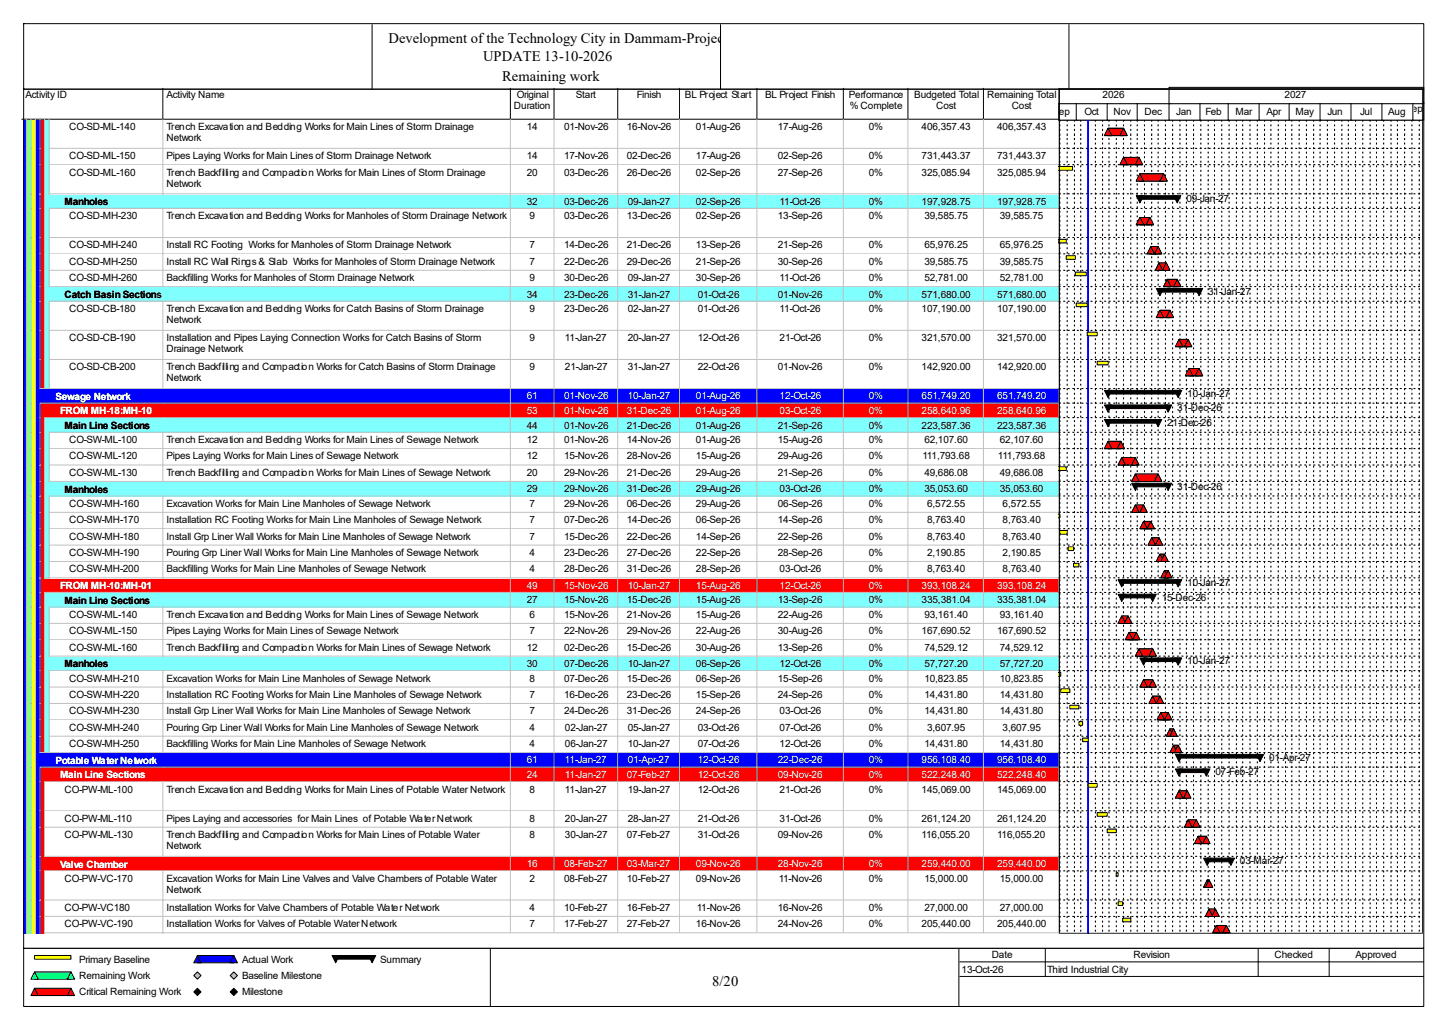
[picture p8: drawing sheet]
<svg xmlns="http://www.w3.org/2000/svg" width="420mm" height="297mm" viewBox="0 0 420 297" stroke-linecap="round" stroke-linejoin="round" font-family="sans-serif">
<defs><g id="words">
<g font-size="4.2">
<text x="112.6" y="12.4">Development of the Technology City in Dammam-Project</text>
<text x="140" y="17.7">UPDATE 13-10-2026</text>
<text x="145.5" y="23.5">Remaining work</text>
<text x="206.5" y="285.6">8/20</text>
</g>
<g font-size="2.9">
<text x="7.4" y="28.4">Activity ID</text>
<text x="48.3" y="28.4">Activity Name</text>
<text x="149.8" y="28.4">Original</text>
<text x="166.9" y="28.4">Start</text>
<text x="184.6" y="28.4">Finish</text>
<text x="198.5" y="28.4">BL Project Start</text>
<text x="221.8" y="28.4">BL Project Finish</text>
<text x="246" y="28.4">Performance</text>
<text x="265" y="28.4">Budgeted Total</text>
<text x="286.1" y="28.4">Remaining Total</text>
<text x="319.6" y="28.4">2026</text>
<text x="372.3" y="28.4">2027</text>
<text x="149" y="31.6">Duration</text>
<text x="246.3" y="31.6">% Complete</text>
<text x="271.4" y="31.6">Cost</text>
<text x="293.2" y="31.6">Cost</text>
<text x="305.1" y="33.2">Sep</text>
<text x="314.3" y="33.2">Oct</text>
<text x="322.7" y="33.2">Nov</text>
<text x="331.7" y="33.2">Dec</text>
<text x="341" y="33.2">Jan</text>
<text x="349.4" y="33.2">Feb</text>
<text x="358.1" y="33.2">Mar</text>
<text x="367.1" y="33.2">Apr</text>
<text x="375.5" y="33.2">May</text>
<text x="384.7" y="33.2">Jun</text>
<text x="394.2" y="33.2">Jul</text>
<text x="402.4" y="33.2">Aug</text>
<text x="407.4" y="32.4">Sep</text>
<text x="20" y="37.7">CO-SD-ML-140</text>
<text x="48.3" y="37.7">Trench Excavation and Bedding Works for Main Lines of Storm Drainage</text>
<text x="48.3" y="40.9">Network</text>
<text x="152.7" y="37.7">14</text>
<text x="163.5" y="37.7">01-Nov-26</text>
<text x="181.7" y="37.7">16-Nov-26</text>
<text x="201.7" y="37.7">01-Aug-26</text>
<text x="225.5" y="37.7">17-Aug-26</text>
<text x="251.8" y="37.7">0%</text>
<text x="267.1" y="37.7">406,357.43</text>
<text x="289" y="37.7">406,357.43</text>
<text x="20" y="46.1">CO-SD-ML-150</text>
<text x="48.3" y="46.1">Pipes Laying Works for Main Lines of Storm Drainage Network</text>
<text x="152.7" y="46.1">14</text>
<text x="163.5" y="46.1">17-Nov-26</text>
<text x="181.7" y="46.1">02-Dec-26</text>
<text x="201.7" y="46.1">17-Aug-26</text>
<text x="225.5" y="46.1">02-Sep-26</text>
<text x="251.8" y="46.1">0%</text>
<text x="267.1" y="46.1">731,443.37</text>
<text x="289" y="46.1">731,443.37</text>
<text x="20" y="50.9">CO-SD-ML-160</text>
<text x="48.3" y="50.9">Trench Backfilling and Compaction Works for Main Lines of Storm Drainage</text>
<text x="152.7" y="50.9">20</text>
<text x="163.5" y="50.9">03-Dec-26</text>
<text x="181.7" y="50.9">26-Dec-26</text>
<text x="201.7" y="50.9">02-Sep-26</text>
<text x="225.5" y="50.9">27-Sep-26</text>
<text x="251.8" y="50.9">0%</text>
<text x="267.1" y="50.9">325,085.94</text>
<text x="289" y="50.9">325,085.94</text>
<text x="18.7" y="59.4">Manholes</text>
<text x="48.3" y="54.1">Network</text>
<text x="152.7" y="59.3">32</text>
<text x="163.5" y="59.3">03-Dec-26</text>
<text x="181.9" y="59.3">09-Jan-27</text>
<text x="201.7" y="59.3">02-Sep-26</text>
<text x="226" y="59.3">11-Oct-26</text>
<text x="251.8" y="59.3">0%</text>
<text x="267.1" y="59.3">197,928.75</text>
<text x="289" y="59.3">197,928.75</text>
<text x="343.9" y="58.5">09-Jan-27</text>
<text x="20" y="63.5">CO-SD-MH-230</text>
<text x="48.3" y="63.5">Trench Excavation and Bedding Works for Manholes of Storm Drainage Network</text>
<text x="153.5" y="63.5">9</text>
<text x="163.5" y="63.5">03-Dec-26</text>
<text x="181.7" y="63.5">13-Dec-26</text>
<text x="201.7" y="63.5">02-Sep-26</text>
<text x="225.5" y="63.5">13-Sep-26</text>
<text x="251.8" y="63.5">0%</text>
<text x="267.9" y="63.5">39,585.75</text>
<text x="289.8" y="63.5">39,585.75</text>
<text x="20" y="72">CO-SD-MH-240</text>
<text x="48.3" y="72">Install RC Footing Works for Manholes of Storm Drainage Network</text>
<text x="153.5" y="72">7</text>
<text x="163.5" y="72">14-Dec-26</text>
<text x="181.7" y="72">21-Dec-26</text>
<text x="201.7" y="72">13-Sep-26</text>
<text x="225.5" y="72">21-Sep-26</text>
<text x="251.8" y="72">0%</text>
<text x="267.9" y="72">65,976.25</text>
<text x="289.8" y="72">65,976.25</text>
<text x="20" y="76.7">CO-SD-MH-250</text>
<text x="48.3" y="76.7">Install RC Wall Rings &amp; Slab Works for Manholes of Storm Drainage Network</text>
<text x="153.5" y="76.7">7</text>
<text x="163.5" y="76.7">22-Dec-26</text>
<text x="181.7" y="76.7">29-Dec-26</text>
<text x="201.7" y="76.7">21-Sep-26</text>
<text x="225.5" y="76.7">30-Sep-26</text>
<text x="251.8" y="76.7">0%</text>
<text x="267.9" y="76.7">39,585.75</text>
<text x="289.8" y="76.7">39,585.75</text>
<text x="20" y="81.4">CO-SD-MH-260</text>
<text x="48.3" y="81.4">Backfilling Works for Manholes of Storm Drainage Network</text>
<text x="153.5" y="81.4">9</text>
<text x="163.5" y="81.4">30-Dec-26</text>
<text x="181.9" y="81.4">09-Jan-27</text>
<text x="201.7" y="81.4">30-Sep-26</text>
<text x="226" y="81.4">11-Oct-26</text>
<text x="251.8" y="81.4">0%</text>
<text x="267.9" y="81.4">52,781.00</text>
<text x="289.8" y="81.4">52,781.00</text>
<text x="18.7" y="86.3">Catch Basin Sections</text>
<text x="152.7" y="86.2">34</text>
<text x="163.5" y="86.2">23-Dec-26</text>
<text x="181.9" y="86.2">31-Jan-27</text>
<text x="202.3" y="86.2">01-Oct-26</text>
<text x="225.5" y="86.2">01-Nov-26</text>
<text x="251.8" y="86.2">0%</text>
<text x="267.1" y="86.2">571,680.00</text>
<text x="289" y="86.2">571,680.00</text>
<text x="350.2" y="85.4">31-Jan-27</text>
<text x="20" y="90.4">CO-SD-CB-180</text>
<text x="48.3" y="90.4">Trench Excavation and Bedding Works for Catch Basins of Storm Drainage</text>
<text x="48.3" y="93.6">Network</text>
<text x="153.5" y="90.4">9</text>
<text x="163.5" y="90.4">23-Dec-26</text>
<text x="181.9" y="90.4">02-Jan-27</text>
<text x="202.3" y="90.4">01-Oct-26</text>
<text x="226" y="90.4">11-Oct-26</text>
<text x="251.8" y="90.4">0%</text>
<text x="267.1" y="90.4">107,190.00</text>
<text x="289" y="90.4">107,190.00</text>
<text x="20" y="98.9">CO-SD-CB-190</text>
<text x="48.3" y="98.9">Installation and Pipes Laying Connection Works for Catch Basins of Storm</text>
<text x="153.5" y="98.9">9</text>
<text x="163.7" y="98.9">11-Jan-27</text>
<text x="181.9" y="98.9">20-Jan-27</text>
<text x="202.3" y="98.9">12-Oct-26</text>
<text x="226" y="98.9">21-Oct-26</text>
<text x="251.8" y="98.9">0%</text>
<text x="267.1" y="98.9">321,570.00</text>
<text x="289" y="98.9">321,570.00</text>
<text x="20" y="107.3">CO-SD-CB-200</text>
<text x="48.3" y="102">Drainage Network</text>
<text x="48.3" y="107.3">Trench Backfilling and Compaction Works for Catch Basins of Storm Drainage</text>
<text x="153.5" y="107.3">9</text>
<text x="163.7" y="107.3">21-Jan-27</text>
<text x="181.9" y="107.3">31-Jan-27</text>
<text x="202.3" y="107.3">22-Oct-26</text>
<text x="225.5" y="107.3">01-Nov-26</text>
<text x="251.8" y="107.3">0%</text>
<text x="267.1" y="107.3">142,920.00</text>
<text x="289" y="107.3">142,920.00</text>
<text x="48.3" y="110.5">Network</text>
<text x="341.2" y="119.2">31-Dec-26</text>
<text x="344.1" y="115">10-Jan-27</text>
<text x="18.7" y="124.3">Main Line Sections</text>
<text x="152.7" y="124.2">44</text>
<text x="163.5" y="124.2">01-Nov-26</text>
<text x="181.7" y="124.2">21-Dec-26</text>
<text x="201.7" y="124.2">01-Aug-26</text>
<text x="225.5" y="124.2">21-Sep-26</text>
<text x="251.8" y="124.2">0%</text>
<text x="267.1" y="124.2">223,587.36</text>
<text x="289" y="124.2">223,587.36</text>
<text x="338.3" y="123.4">21-Dec-26</text>
<text x="20" y="128.4">CO-SW-ML-100</text>
<text x="48.3" y="128.4">Trench Excavation and Bedding Works for Main Lines of Sewage Network</text>
<text x="152.7" y="128.4">12</text>
<text x="163.5" y="128.4">01-Nov-26</text>
<text x="181.7" y="128.4">14-Nov-26</text>
<text x="201.7" y="128.4">01-Aug-26</text>
<text x="225.5" y="128.4">15-Aug-26</text>
<text x="251.8" y="128.4">0%</text>
<text x="267.9" y="128.4">62,107.60</text>
<text x="289.8" y="128.4">62,107.60</text>
<text x="20" y="133.1">CO-SW-ML-120</text>
<text x="20" y="137.9">CO-SW-ML-130</text>
<text x="48.3" y="133.1">Pipes Laying Works for Main Lines of Sewage Network</text>
<text x="48.3" y="137.9">Trench Backfilling and Compaction Works for Main Lines of Sewage Network</text>
<text x="152.7" y="133.1">12</text>
<text x="152.7" y="137.9">20</text>
<text x="163.5" y="133.1">15-Nov-26</text>
<text x="163.5" y="137.9">29-Nov-26</text>
<text x="181.7" y="133.1">28-Nov-26</text>
<text x="181.7" y="137.9">21-Dec-26</text>
<text x="201.7" y="133.1">15-Aug-26</text>
<text x="201.7" y="137.9">29-Aug-26</text>
<text x="225.5" y="133.1">29-Aug-26</text>
<text x="225.5" y="137.9">21-Sep-26</text>
<text x="251.8" y="133.1">0%</text>
<text x="251.8" y="137.9">0%</text>
<text x="267.4" y="133.1">111,793.68</text>
<text x="267.9" y="137.9">49,686.08</text>
<text x="289.3" y="133.1">111,793.68</text>
<text x="289.8" y="137.9">49,686.08</text>
<text x="18.7" y="142.7">Manholes</text>
<text x="152.7" y="142.7">29</text>
<text x="163.5" y="142.7">29-Nov-26</text>
<text x="181.7" y="142.7">31-Dec-26</text>
<text x="201.7" y="142.7">29-Aug-26</text>
<text x="226" y="142.7">03-Oct-26</text>
<text x="251.8" y="142.7">0%</text>
<text x="267.9" y="142.7">35,053.60</text>
<text x="289.8" y="142.7">35,053.60</text>
<text x="341.2" y="141.9">31-Dec-26</text>
<text x="20" y="146.9">CO-SW-MH-160</text>
<text x="48.3" y="146.9">Excavation Works for Main Line Manholes of Sewage Network</text>
<text x="153.5" y="146.9">7</text>
<text x="163.5" y="146.9">29-Nov-26</text>
<text x="181.7" y="146.9">06-Dec-26</text>
<text x="201.7" y="146.9">29-Aug-26</text>
<text x="225.5" y="146.9">06-Sep-26</text>
<text x="251.8" y="146.9">0%</text>
<text x="268.7" y="146.9">6,572.55</text>
<text x="290.6" y="146.9">6,572.55</text>
<text x="20" y="151.6">CO-SW-MH-170</text>
<text x="48.3" y="151.6">Installation RC Footing Works for Main Line Manholes of Sewage Network</text>
<text x="153.5" y="151.6">7</text>
<text x="163.5" y="151.6">07-Dec-26</text>
<text x="181.7" y="151.6">14-Dec-26</text>
<text x="201.7" y="151.6">06-Sep-26</text>
<text x="225.5" y="151.6">14-Sep-26</text>
<text x="251.8" y="151.6">0%</text>
<text x="268.7" y="151.6">8,763.40</text>
<text x="290.6" y="151.6">8,763.40</text>
<text x="20" y="156.3">CO-SW-MH-180</text>
<text x="20" y="161.1">CO-SW-MH-190</text>
<text x="48.3" y="156.3">Install Grp Liner Wall Works for Main Line Manholes of Sewage Network</text>
<text x="48.3" y="161.1">Pouring Grp Liner Wall Works for Main Line Manholes of Sewage Network</text>
<text x="153.5" y="156.3">7</text>
<text x="153.5" y="161.1">4</text>
<text x="163.5" y="156.3">15-Dec-26</text>
<text x="163.5" y="161.1">23-Dec-26</text>
<text x="181.7" y="156.3">22-Dec-26</text>
<text x="181.7" y="161.1">27-Dec-26</text>
<text x="201.7" y="156.3">14-Sep-26</text>
<text x="201.7" y="161.1">22-Sep-26</text>
<text x="225.5" y="156.3">22-Sep-26</text>
<text x="225.5" y="161.1">28-Sep-26</text>
<text x="251.8" y="156.3">0%</text>
<text x="251.8" y="161.1">0%</text>
<text x="268.7" y="156.3">8,763.40</text>
<text x="268.7" y="161.1">2,190.85</text>
<text x="290.6" y="156.3">8,763.40</text>
<text x="290.6" y="161.1">2,190.85</text>
<text x="20" y="165.9">CO-SW-MH-200</text>
<text x="48.3" y="165.9">Backfilling Works for Main Line Manholes of Sewage Network</text>
<text x="153.5" y="165.9">4</text>
<text x="163.5" y="165.9">28-Dec-26</text>
<text x="181.7" y="165.9">31-Dec-26</text>
<text x="201.7" y="165.9">28-Sep-26</text>
<text x="226" y="165.9">03-Oct-26</text>
<text x="251.8" y="165.9">0%</text>
<text x="268.7" y="165.9">8,763.40</text>
<text x="290.6" y="165.9">8,763.40</text>
<text x="344.1" y="169.8">10-Jan-27</text>
<text x="18.7" y="174.9">Main Line Sections</text>
<text x="20" y="179">CO-SW-ML-140</text>
<text x="48.3" y="179">Trench Excavation and Bedding Works for Main Lines of Sewage Network</text>
<text x="152.7" y="174.8">27</text>
<text x="153.5" y="179">6</text>
<text x="163.5" y="174.8">15-Nov-26</text>
<text x="163.5" y="179">15-Nov-26</text>
<text x="181.7" y="174.8">15-Dec-26</text>
<text x="181.7" y="179">21-Nov-26</text>
<text x="201.7" y="174.8">15-Aug-26</text>
<text x="201.7" y="179">15-Aug-26</text>
<text x="225.5" y="174.8">13-Sep-26</text>
<text x="225.5" y="179">22-Aug-26</text>
<text x="251.8" y="174.8">0%</text>
<text x="251.8" y="179">0%</text>
<text x="267.1" y="174.8">335,381.04</text>
<text x="267.9" y="179">93,161.40</text>
<text x="289" y="174.8">335,381.04</text>
<text x="289.8" y="179">93,161.40</text>
<text x="336.7" y="174">15-Dec-26</text>
<text x="20" y="183.8">CO-SW-ML-150</text>
<text x="48.3" y="183.8">Pipes Laying Works for Main Lines of Sewage Network</text>
<text x="153.5" y="183.8">7</text>
<text x="163.5" y="183.8">22-Nov-26</text>
<text x="181.7" y="183.8">29-Nov-26</text>
<text x="201.7" y="183.8">22-Aug-26</text>
<text x="225.5" y="183.8">30-Aug-26</text>
<text x="251.8" y="183.8">0%</text>
<text x="267.1" y="183.8">167,690.52</text>
<text x="289" y="183.8">167,690.52</text>
<text x="20" y="188.5">CO-SW-ML-160</text>
<text x="48.3" y="188.5">Trench Backfilling and Compaction Works for Main Lines of Sewage Network</text>
<text x="152.7" y="188.5">12</text>
<text x="163.5" y="188.5">02-Dec-26</text>
<text x="181.7" y="188.5">15-Dec-26</text>
<text x="201.7" y="188.5">30-Aug-26</text>
<text x="225.5" y="188.5">13-Sep-26</text>
<text x="251.8" y="188.5">0%</text>
<text x="267.9" y="188.5">74,529.12</text>
<text x="289.8" y="188.5">74,529.12</text>
<text x="18.7" y="193.4">Manholes</text>
<text x="20" y="197.5">CO-SW-MH-210</text>
<text x="48.3" y="197.5">Excavation Works for Main Line Manholes of Sewage Network</text>
<text x="152.7" y="193.3">30</text>
<text x="153.5" y="197.5">8</text>
<text x="163.5" y="193.3">07-Dec-26</text>
<text x="163.5" y="197.5">07-Dec-26</text>
<text x="181.7" y="197.5">15-Dec-26</text>
<text x="181.9" y="193.3">10-Jan-27</text>
<text x="201.7" y="193.3">06-Sep-26</text>
<text x="201.7" y="197.5">06-Sep-26</text>
<text x="225.5" y="197.5">15-Sep-26</text>
<text x="226" y="193.3">12-Oct-26</text>
<text x="251.8" y="193.3">0%</text>
<text x="251.8" y="197.5">0%</text>
<text x="267.9" y="193.3">57,727.20</text>
<text x="267.9" y="197.5">10,823.85</text>
<text x="289.8" y="193.3">57,727.20</text>
<text x="289.8" y="197.5">10,823.85</text>
<text x="344.1" y="192.5">10-Jan-27</text>
<text x="20" y="202.2">CO-SW-MH-220</text>
<text x="48.3" y="202.2">Installation RC Footing Works for Main Line Manholes of Sewage Network</text>
<text x="153.5" y="202.2">7</text>
<text x="163.5" y="202.2">16-Dec-26</text>
<text x="181.7" y="202.2">23-Dec-26</text>
<text x="201.7" y="202.2">15-Sep-26</text>
<text x="225.5" y="202.2">24-Sep-26</text>
<text x="251.8" y="202.2">0%</text>
<text x="267.9" y="202.2">14,431.80</text>
<text x="289.8" y="202.2">14,431.80</text>
<text x="20" y="207">CO-SW-MH-230</text>
<text x="48.3" y="207">Install Grp Liner Wall Works for Main Line Manholes of Sewage Network</text>
<text x="153.5" y="207">7</text>
<text x="163.5" y="207">24-Dec-26</text>
<text x="181.7" y="207">31-Dec-26</text>
<text x="201.7" y="207">24-Sep-26</text>
<text x="226" y="207">03-Oct-26</text>
<text x="251.8" y="207">0%</text>
<text x="267.9" y="207">14,431.80</text>
<text x="289.8" y="207">14,431.80</text>
<text x="20" y="211.8">CO-SW-MH-240</text>
<text x="48.3" y="211.8">Pouring Grp Liner Wall Works for Main Line Manholes of Sewage Network</text>
<text x="153.5" y="211.8">4</text>
<text x="163.7" y="211.8">02-Jan-27</text>
<text x="181.9" y="211.8">05-Jan-27</text>
<text x="202.3" y="211.8">03-Oct-26</text>
<text x="226" y="211.8">07-Oct-26</text>
<text x="251.8" y="211.8">0%</text>
<text x="268.7" y="211.8">3,607.95</text>
<text x="290.6" y="211.8">3,607.95</text>
<text x="20" y="216.5">CO-SW-MH-250</text>
<text x="48.3" y="216.5">Backfilling Works for Main Line Manholes of Sewage Network</text>
<text x="153.5" y="216.5">4</text>
<text x="163.7" y="216.5">06-Jan-27</text>
<text x="181.9" y="216.5">10-Jan-27</text>
<text x="202.3" y="216.5">07-Oct-26</text>
<text x="226" y="216.5">12-Oct-26</text>
<text x="251.8" y="216.5">0%</text>
<text x="267.9" y="216.5">14,431.80</text>
<text x="289.8" y="216.5">14,431.80</text>
<text x="367.8" y="220.4">01-Apr-27</text>
<text x="352.3" y="224.7">07-Feb-27</text>
<text x="18.7" y="229.7">CO-PW-ML-100</text>
<text x="48.3" y="229.7">Trench Excavation and Bedding Works for Main Lines of Potable Water Network</text>
<text x="153.5" y="229.7">8</text>
<text x="163.7" y="229.7">11-Jan-27</text>
<text x="181.9" y="229.7">19-Jan-27</text>
<text x="202.3" y="229.7">12-Oct-26</text>
<text x="226" y="229.7">21-Oct-26</text>
<text x="251.8" y="229.7">0%</text>
<text x="267.1" y="229.7">145,069.00</text>
<text x="289" y="229.7">145,069.00</text>
<text x="18.7" y="238.1">CO-PW-ML-110</text>
<text x="48.3" y="238.1">Pipes Laying and accessories for Main Lines of Potable Water Network</text>
<text x="153.5" y="238.1">8</text>
<text x="163.7" y="238.1">20-Jan-27</text>
<text x="181.9" y="238.1">28-Jan-27</text>
<text x="202.3" y="238.1">21-Oct-26</text>
<text x="226" y="238.1">31-Oct-26</text>
<text x="251.8" y="238.1">0%</text>
<text x="267.1" y="238.1">261,124.20</text>
<text x="289" y="238.1">261,124.20</text>
<text x="18.7" y="242.9">CO-PW-ML-130</text>
<text x="48.3" y="242.9">Trench Backfilling and Compaction Works for Main Lines of Potable Water</text>
<text x="48.3" y="246">Network</text>
<text x="153.5" y="242.9">8</text>
<text x="163.7" y="242.9">30-Jan-27</text>
<text x="181.7" y="242.9">07-Feb-27</text>
<text x="202.3" y="242.9">31-Oct-26</text>
<text x="225.5" y="242.9">09-Nov-26</text>
<text x="251.8" y="242.9">0%</text>
<text x="267.1" y="242.9">116,055.20</text>
<text x="289" y="242.9">116,055.20</text>
<text x="359.4" y="250.5">03-Mar-27</text>
<text x="18.7" y="255.5">CO-PW-VC-170</text>
<text x="48.3" y="255.5">Excavation Works for Main Line Valves and Valve Chambers of Potable Water</text>
<text x="153.5" y="255.5">2</text>
<text x="163.5" y="255.5">08-Feb-27</text>
<text x="181.7" y="255.5">10-Feb-27</text>
<text x="201.7" y="255.5">09-Nov-26</text>
<text x="225.7" y="255.5">11-Nov-26</text>
<text x="251.8" y="255.5">0%</text>
<text x="267.9" y="255.5">15,000.00</text>
<text x="289.8" y="255.5">15,000.00</text>
<text x="18.7" y="263.9">CO-PW-VC180</text>
<text x="48.3" y="258.7">Network</text>
<text x="48.3" y="263.9">Installation Works for Valve Chambers of Potable Water Network</text>
<text x="153.5" y="263.9">4</text>
<text x="163.5" y="263.9">10-Feb-27</text>
<text x="181.7" y="263.9">16-Feb-27</text>
<text x="202" y="263.9">11-Nov-26</text>
<text x="225.5" y="263.9">16-Nov-26</text>
<text x="251.8" y="263.9">0%</text>
<text x="267.9" y="263.9">27,000.00</text>
<text x="289.8" y="263.9">27,000.00</text>
<text x="18.7" y="268.7">CO-PW-VC-190</text>
<text x="48.3" y="268.7">Installation Works for Valves of Potable Water Network</text>
<text x="153.5" y="268.7">7</text>
<text x="163.5" y="268.7">17-Feb-27</text>
<text x="181.7" y="268.7">27-Feb-27</text>
<text x="201.7" y="268.7">16-Nov-26</text>
<text x="225.5" y="268.7">24-Nov-26</text>
<text x="251.8" y="268.7">0%</text>
<text x="267.1" y="268.7">205,440.00</text>
<text x="289" y="268.7">205,440.00</text>
<text x="22.9" y="279">Primary Baseline</text>
<text x="70.1" y="279">Actual Work</text>
<text x="110.2" y="279">Summary</text>
<text x="278.7" y="281.9">13-Oct-26</text>
<text x="287.4" y="277.7">Date</text>
<text x="303.5" y="281.9">Third Industrial City</text>
<text x="328.5" y="277.7">Revision</text>
<text x="369.4" y="277.7">Checked</text>
<text x="392.9" y="277.7">Approved</text>
<text x="22.9" y="283.7">Remaining Work</text>
<text x="70.1" y="283.7">Baseline Milestone</text>
<text x="22.9" y="288.5">Critical Remaining Work</text>
<text x="70.1" y="288.5">Milestone</text>
</g>
<g font-size="2.9" fill="#fff">
<text x="16.1" y="115.8">Sewage Network</text>
<text x="152.7" y="115.7">61</text>
<text x="152.7" y="120">53</text>
<text x="163.5" y="115.7">01-Nov-26</text>
<text x="163.5" y="120">01-Nov-26</text>
<text x="181.7" y="120">31-Dec-26</text>
<text x="181.9" y="115.7">10-Jan-27</text>
<text x="201.7" y="115.7">01-Aug-26</text>
<text x="201.7" y="120">01-Aug-26</text>
<text x="226" y="115.7">12-Oct-26</text>
<text x="226" y="120">03-Oct-26</text>
<text x="251.8" y="115.7">0%</text>
<text x="251.8" y="120">0%</text>
<text x="267.1" y="115.7">651,749.20</text>
<text x="267.1" y="120">258,640.96</text>
<text x="289" y="115.7">651,749.20</text>
<text x="289" y="120">258,640.96</text>
<text x="17.4" y="120.1">FROM MH-18:MH-10</text>
<text x="17.4" y="170.7">FROM MH-10:MH-01</text>
<text x="152.7" y="170.6">49</text>
<text x="163.5" y="170.6">15-Nov-26</text>
<text x="181.9" y="170.6">10-Jan-27</text>
<text x="201.7" y="170.6">15-Aug-26</text>
<text x="226" y="170.6">12-Oct-26</text>
<text x="251.8" y="170.6">0%</text>
<text x="267.1" y="170.6">393,108.24</text>
<text x="289" y="170.6">393,108.24</text>
<text x="16.1" y="221.3">Potable Water Network</text>
<text x="152.7" y="221.2">61</text>
<text x="163.7" y="221.2">11-Jan-27</text>
<text x="181.9" y="221.2">01-Apr-27</text>
<text x="202.3" y="221.2">12-Oct-26</text>
<text x="225.5" y="221.2">22-Dec-26</text>
<text x="251.8" y="221.2">0%</text>
<text x="267.1" y="221.2">956,108.40</text>
<text x="289" y="221.2">956,108.40</text>
<text x="17.4" y="225.5">Main Line Sections</text>
<text x="152.7" y="225.4">24</text>
<text x="163.7" y="225.4">11-Jan-27</text>
<text x="181.7" y="225.4">07-Feb-27</text>
<text x="202.3" y="225.4">12-Oct-26</text>
<text x="225.5" y="225.4">09-Nov-26</text>
<text x="251.8" y="225.4">0%</text>
<text x="267.1" y="225.4">522,248.40</text>
<text x="289" y="225.4">522,248.40</text>
<text x="17.4" y="251.4">Valve Chamber</text>
<text x="152.7" y="251.3">16</text>
<text x="163.5" y="251.3">08-Feb-27</text>
<text x="181.7" y="251.3">03-Mar-27</text>
<text x="201.7" y="251.3">09-Nov-26</text>
<text x="225.5" y="251.3">28-Nov-26</text>
<text x="251.8" y="251.3">0%</text>
<text x="267.1" y="251.3">259,440.00</text>
<text x="289" y="251.3">259,440.00</text>
</g>
</g></defs>
<path d="M47.2 25.6v8.9h-40.9" fill="none" stroke="#000" stroke-width=".29"/>
<path d="M47.5 25.6h100.7v9.2h-100.7z" fill="#fff"/>
<path d="M147.9 25.6v8.9h-100.7" fill="none" stroke="#000" stroke-width=".29"/>
<path d="M148.2 25.6h12.7v9.2h-12.7z" fill="#fff"/>
<path d="M160.6 25.6v8.9h-12.7" fill="none" stroke="#000" stroke-width=".29"/>
<path d="M160.9 25.6h18.4v9.2h-18.4z" fill="#fff"/>
<path d="M179 25.6v8.9h-18.4" fill="none" stroke="#000" stroke-width=".29"/>
<path d="M179.3 25.6h17.9v9.2h-17.9z" fill="#fff"/>
<path d="M197 25.6v8.9h-18" fill="none" stroke="#000" stroke-width=".29"/>
<path d="M197.2 25.6h22.5v9.2h-22.5z" fill="#fff"/>
<path d="M219.4 25.6v8.9h-22.4" fill="none" stroke="#000" stroke-width=".29"/>
<path d="M219.7 25.6h25v9.2h-25z" fill="#fff"/>
<path d="M244.4 25.6v8.9h-25" fill="none" stroke="#000" stroke-width=".29"/>
<path d="M244.7 25.6h18.7v9.2h-18.7z" fill="#fff"/>
<path d="M263.2 25.6v8.9h-18.8" fill="none" stroke="#000" stroke-width=".29"/>
<path d="M263.4 25.6h21.9v9.2h-21.9z" fill="#fff"/>
<path d="M285 25.6v8.9h-21.8" fill="none" stroke="#000" stroke-width=".29"/>
<path d="M285.3 25.6h21.9v9.2h-21.9z" fill="#fff"/>
<path d="M306.9 25.6v8.9h-21.9" fill="none" stroke="#000" stroke-width=".29"/>
<path d="M6.6 34.8h1.3v8.5h-1.3z" fill="#00f"/>
<path d="M7.6 34.5v8.7" fill="none" stroke="#c0c0c0" stroke-width=".29"/>
<path d="M7.9 34.8h1.3v8.5h-1.3z" fill="#80ff80"/>
<path d="M9 34.5v8.7" fill="none" stroke="#c0c0c0" stroke-width=".29"/>
<path d="M9.2 34.8h1.3v8.5h-1.3z" fill="#ff0"/>
<path d="M10.3 34.5v8.7" fill="none" stroke="#c0c0c0" stroke-width=".29"/>
<path d="M10.5 34.8h1.4v8.5h-1.4z" fill="#00f"/>
<path d="M11.6 34.5v8.7" fill="none" stroke="#c0c0c0" stroke-width=".29"/>
<path d="M11.9 34.8h1.3v8.5h-1.3z" fill="#f00"/>
<path d="M12.9 34.5v8.7" fill="none" stroke="#c0c0c0" stroke-width=".29"/>
<path d="M13.2 34.8h1.3v8.5h-1.3z" fill="#80ffff"/>
<path d="M14.2 34.5v8.7" fill="none" stroke="#c0c0c0" stroke-width=".29"/>
<path d="M14.5 34.8h33v8.5h-33z" fill="#fff"/>
<path d="M47.2 34.5v8.7M14.2 43h33.3" fill="none" stroke="#c0c0c0" stroke-width=".29"/>
<path d="M47.5 34.8h100.7v8.5h-100.7z" fill="#fff"/>
<path d="M147.9 34.5v8.5h-100.4" fill="none" stroke="#c0c0c0" stroke-width=".29"/>
<path d="M148.2 34.8h12.7v8.5h-12.7z" fill="#fff"/>
<path d="M160.6 34.5v8.5h-12.4" fill="none" stroke="#c0c0c0" stroke-width=".29"/>
<path d="M160.9 34.8h18.4v8.5h-18.4z" fill="#fff"/>
<path d="M179 34.5v8.5h-18.1" fill="none" stroke="#c0c0c0" stroke-width=".29"/>
<path d="M179.3 34.8h17.9v8.5h-17.9z" fill="#fff"/>
<path d="M197 34.5v8.5h-17.7" fill="none" stroke="#c0c0c0" stroke-width=".29"/>
<path d="M197.2 34.8h22.5v8.5h-22.5z" fill="#fff"/>
<path d="M219.4 34.5v8.5h-22.2" fill="none" stroke="#c0c0c0" stroke-width=".29"/>
<path d="M219.7 34.8h25v8.5h-25z" fill="#fff"/>
<path d="M244.4 34.5v8.5h-24.7" fill="none" stroke="#c0c0c0" stroke-width=".29"/>
<path d="M244.7 34.8h18.7v8.5h-18.7z" fill="#fff"/>
<path d="M263.2 34.5v8.5h-18.5" fill="none" stroke="#c0c0c0" stroke-width=".29"/>
<path d="M263.4 34.8h21.9v8.5h-21.9z" fill="#fff"/>
<path d="M285 34.5v8.5h-21.6" fill="none" stroke="#c0c0c0" stroke-width=".29"/>
<path d="M285.3 34.8h21.9v8.5h-21.9z" fill="#fff"/>
<path d="M306.9 34.5v8.5h-21.6" fill="none" stroke="#c0c0c0" stroke-width=".29"/>
<path d="M6.6 43.3h1.3v4.7h-1.3z" fill="#00f"/>
<path d="M7.6 43v5" fill="none" stroke="#c0c0c0" stroke-width=".29"/>
<path d="M7.9 43.3h1.3v4.7h-1.3z" fill="#80ff80"/>
<path d="M9 43v5" fill="none" stroke="#c0c0c0" stroke-width=".29"/>
<path d="M9.2 43.3h1.3v4.7h-1.3z" fill="#ff0"/>
<path d="M10.3 43v5" fill="none" stroke="#c0c0c0" stroke-width=".29"/>
<path d="M10.5 43.3h1.4v4.7h-1.4z" fill="#00f"/>
<path d="M11.6 43v5" fill="none" stroke="#c0c0c0" stroke-width=".29"/>
<path d="M11.9 43.3h1.3v4.7h-1.3z" fill="#f00"/>
<path d="M12.9 43v5" fill="none" stroke="#c0c0c0" stroke-width=".29"/>
<path d="M13.2 43.3h1.3v4.7h-1.3z" fill="#80ffff"/>
<path d="M14.2 43v5" fill="none" stroke="#c0c0c0" stroke-width=".29"/>
<path d="M14.5 43.3h33v4.7h-33z" fill="#fff"/>
<path d="M14.2 47.7h33.3M47.2 43v5" fill="none" stroke="#c0c0c0" stroke-width=".29"/>
<path d="M47.5 43.3h100.7v4.7h-100.7z" fill="#fff"/>
<path d="M147.9 43v4.7h-100.4" fill="none" stroke="#c0c0c0" stroke-width=".29"/>
<path d="M148.2 43.3h12.7v4.7h-12.7z" fill="#fff"/>
<path d="M160.6 43v4.7h-12.4" fill="none" stroke="#c0c0c0" stroke-width=".29"/>
<path d="M160.9 43.3h18.4v4.7h-18.4z" fill="#fff"/>
<path d="M179 43v4.7h-18.1" fill="none" stroke="#c0c0c0" stroke-width=".29"/>
<path d="M179.3 43.3h17.9v4.7h-17.9z" fill="#fff"/>
<path d="M197 43v4.7h-17.7" fill="none" stroke="#c0c0c0" stroke-width=".29"/>
<path d="M197.2 43.3h22.5v4.7h-22.5z" fill="#fff"/>
<path d="M219.4 43v4.7h-22.2" fill="none" stroke="#c0c0c0" stroke-width=".29"/>
<path d="M219.7 43.3h25v4.7h-25z" fill="#fff"/>
<path d="M244.4 43v4.7h-24.7" fill="none" stroke="#c0c0c0" stroke-width=".29"/>
<path d="M244.7 43.3h18.7v4.7h-18.7z" fill="#fff"/>
<path d="M263.2 43v4.7h-18.5" fill="none" stroke="#c0c0c0" stroke-width=".29"/>
<path d="M263.4 43.3h21.9v4.7h-21.9z" fill="#fff"/>
<path d="M285 43v4.7h-21.6" fill="none" stroke="#c0c0c0" stroke-width=".29"/>
<path d="M285.3 43.3h21.9v4.7h-21.9z" fill="#fff"/>
<path d="M306.9 43v4.7h-21.6" fill="none" stroke="#c0c0c0" stroke-width=".29"/>
<path d="M6.6 48h1.3v8.4h-1.3z" fill="#00f"/>
<path d="M7.6 47.7v8.7" fill="none" stroke="#c0c0c0" stroke-width=".29"/>
<path d="M7.9 48h1.3v8.4h-1.3z" fill="#80ff80"/>
<path d="M9 47.7v8.7" fill="none" stroke="#c0c0c0" stroke-width=".29"/>
<path d="M9.2 48h1.3v8.4h-1.3z" fill="#ff0"/>
<path d="M10.3 47.7v8.7" fill="none" stroke="#c0c0c0" stroke-width=".29"/>
<path d="M10.5 48h1.4v8.4h-1.4z" fill="#00f"/>
<path d="M11.6 47.7v8.7" fill="none" stroke="#c0c0c0" stroke-width=".29"/>
<path d="M11.9 48h1.3v8.4h-1.3z" fill="#f00"/>
<path d="M12.9 47.7v8.7" fill="none" stroke="#c0c0c0" stroke-width=".29"/>
<path d="M13.2 48h1.3v8.4h-1.3z" fill="#80ffff"/>
<path d="M14.2 47.7v8.7" fill="none" stroke="#c0c0c0" stroke-width=".29"/>
<path d="M14.5 48h33v8.4h-33z" fill="#fff"/>
<path d="M14.2 56.2h33.3M47.2 47.7v8.7" fill="none" stroke="#c0c0c0" stroke-width=".29"/>
<path d="M47.5 48h100.7v8.4h-100.7z" fill="#fff"/>
<path d="M147.9 47.7v8.5h-100.4" fill="none" stroke="#c0c0c0" stroke-width=".29"/>
<path d="M148.2 48h12.7v8.4h-12.7z" fill="#fff"/>
<path d="M160.6 47.7v8.5h-12.4" fill="none" stroke="#c0c0c0" stroke-width=".29"/>
<path d="M160.9 48h18.4v8.4h-18.4z" fill="#fff"/>
<path d="M179 47.7v8.5h-18.1" fill="none" stroke="#c0c0c0" stroke-width=".29"/>
<path d="M179.3 48h17.9v8.4h-17.9z" fill="#fff"/>
<path d="M197 47.7v8.5h-17.7" fill="none" stroke="#c0c0c0" stroke-width=".29"/>
<path d="M197.2 48h22.5v8.4h-22.5z" fill="#fff"/>
<path d="M219.4 47.7v8.5h-22.2" fill="none" stroke="#c0c0c0" stroke-width=".29"/>
<path d="M219.7 48h25v8.4h-25z" fill="#fff"/>
<path d="M244.4 47.7v8.5h-24.7" fill="none" stroke="#c0c0c0" stroke-width=".29"/>
<path d="M244.7 48h18.7v8.4h-18.7z" fill="#fff"/>
<path d="M263.2 47.7v8.5h-18.5" fill="none" stroke="#c0c0c0" stroke-width=".29"/>
<path d="M263.4 48h21.9v8.4h-21.9z" fill="#fff"/>
<path d="M285 47.7v8.5h-21.6" fill="none" stroke="#c0c0c0" stroke-width=".29"/>
<path d="M285.3 48h21.9v8.4h-21.9z" fill="#fff"/>
<path d="M306.9 47.7v8.5h-21.6" fill="none" stroke="#c0c0c0" stroke-width=".29"/>
<path d="M6.6 56.4h1.3v4.3h-1.3z" fill="#00f"/>
<path d="M7.6 56.2v4.4" fill="none" stroke="#c0c0c0" stroke-width=".29"/>
<path d="M7.9 56.4h1.3v4.3h-1.3z" fill="#80ff80"/>
<path d="M9 56.2v4.4" fill="none" stroke="#c0c0c0" stroke-width=".29"/>
<path d="M9.2 56.4h1.3v4.3h-1.3z" fill="#ff0"/>
<path d="M10.3 56.2v4.4" fill="none" stroke="#c0c0c0" stroke-width=".29"/>
<path d="M10.5 56.4h1.4v4.3h-1.4z" fill="#00f"/>
<path d="M11.6 56.2v4.4" fill="none" stroke="#c0c0c0" stroke-width=".29"/>
<path d="M11.9 56.4h1.3v4.3h-1.3z" fill="#f00"/>
<path d="M12.9 56.2v4.4" fill="none" stroke="#c0c0c0" stroke-width=".29"/>
<path d="M13.2 56.4h34.3v4.3h-34.3z" fill="#80ffff"/>
<path d="M14.2 60.4h33.3" fill="none" stroke="#c0c0c0" stroke-width=".29"/>
<path d="M47.5 56.4h100.7v4.3h-100.7z" fill="#80ffff"/>
<path d="M147.9 56.2v4.2h-100.4" fill="none" stroke="#c0c0c0" stroke-width=".29"/>
<path d="M148.2 56.4h12.7v4.3h-12.7z" fill="#80ffff"/>
<path d="M160.6 56.2v4.2h-12.4" fill="none" stroke="#c0c0c0" stroke-width=".29"/>
<path d="M160.9 56.4h18.4v4.3h-18.4z" fill="#80ffff"/>
<path d="M179 56.2v4.2h-18.1" fill="none" stroke="#c0c0c0" stroke-width=".29"/>
<path d="M179.3 56.4h17.9v4.3h-17.9z" fill="#80ffff"/>
<path d="M197 56.2v4.2h-17.7" fill="none" stroke="#c0c0c0" stroke-width=".29"/>
<path d="M197.2 56.4h22.5v4.3h-22.5z" fill="#80ffff"/>
<path d="M219.4 56.2v4.2h-22.2" fill="none" stroke="#c0c0c0" stroke-width=".29"/>
<path d="M219.7 56.4h25v4.3h-25z" fill="#80ffff"/>
<path d="M244.4 56.2v4.2h-24.7" fill="none" stroke="#c0c0c0" stroke-width=".29"/>
<path d="M244.7 56.4h18.7v4.3h-18.7z" fill="#80ffff"/>
<path d="M263.2 56.2v4.2h-18.5" fill="none" stroke="#c0c0c0" stroke-width=".29"/>
<path d="M263.4 56.4h21.9v4.3h-21.9z" fill="#80ffff"/>
<path d="M285 56.2v4.2h-21.6" fill="none" stroke="#c0c0c0" stroke-width=".29"/>
<path d="M285.3 56.4h21.9v4.3h-21.9z" fill="#80ffff"/>
<path d="M306.9 56.2v4.2h-21.6" fill="none" stroke="#c0c0c0" stroke-width=".29"/>
<path d="M6.6 60.7h1.3v8.4h-1.3z" fill="#00f"/>
<path d="M7.6 60.4v8.7" fill="none" stroke="#c0c0c0" stroke-width=".29"/>
<path d="M7.9 60.7h1.3v8.4h-1.3z" fill="#80ff80"/>
<path d="M9 60.4v8.7" fill="none" stroke="#c0c0c0" stroke-width=".29"/>
<path d="M9.2 60.7h1.3v8.4h-1.3z" fill="#ff0"/>
<path d="M10.3 60.4v8.7" fill="none" stroke="#c0c0c0" stroke-width=".29"/>
<path d="M10.5 60.7h1.4v8.4h-1.4z" fill="#00f"/>
<path d="M11.6 60.4v8.7" fill="none" stroke="#c0c0c0" stroke-width=".29"/>
<path d="M11.9 60.7h1.3v8.4h-1.3z" fill="#f00"/>
<path d="M12.9 60.4v8.7" fill="none" stroke="#c0c0c0" stroke-width=".29"/>
<path d="M13.2 60.7h1.3v8.4h-1.3z" fill="#80ffff"/>
<path d="M14.2 60.4v8.7" fill="none" stroke="#c0c0c0" stroke-width=".29"/>
<path d="M14.5 60.7h33v8.4h-33z" fill="#fff"/>
<path d="M14.2 68.8h33.3M47.2 60.4v8.7" fill="none" stroke="#c0c0c0" stroke-width=".29"/>
<path d="M47.5 60.7h100.7v8.4h-100.7z" fill="#fff"/>
<path d="M147.9 60.4v8.4h-100.4" fill="none" stroke="#c0c0c0" stroke-width=".29"/>
<path d="M148.2 60.7h12.7v8.4h-12.7z" fill="#fff"/>
<path d="M160.6 60.4v8.4h-12.4" fill="none" stroke="#c0c0c0" stroke-width=".29"/>
<path d="M160.9 60.7h18.4v8.4h-18.4z" fill="#fff"/>
<path d="M179 60.4v8.4h-18.1" fill="none" stroke="#c0c0c0" stroke-width=".29"/>
<path d="M179.3 60.7h17.9v8.4h-17.9z" fill="#fff"/>
<path d="M197 60.4v8.4h-17.7" fill="none" stroke="#c0c0c0" stroke-width=".29"/>
<path d="M197.2 60.7h22.5v8.4h-22.5z" fill="#fff"/>
<path d="M219.4 60.4v8.4h-22.2" fill="none" stroke="#c0c0c0" stroke-width=".29"/>
<path d="M219.7 60.7h25v8.4h-25z" fill="#fff"/>
<path d="M244.4 60.4v8.4h-24.7" fill="none" stroke="#c0c0c0" stroke-width=".29"/>
<path d="M244.7 60.7h18.7v8.4h-18.7z" fill="#fff"/>
<path d="M263.2 60.4v8.4h-18.5" fill="none" stroke="#c0c0c0" stroke-width=".29"/>
<path d="M263.4 60.7h21.9v8.4h-21.9z" fill="#fff"/>
<path d="M285 60.4v8.4h-21.6" fill="none" stroke="#c0c0c0" stroke-width=".29"/>
<path d="M285.3 60.7h21.9v8.4h-21.9z" fill="#fff"/>
<path d="M306.9 60.4v8.4h-21.6" fill="none" stroke="#c0c0c0" stroke-width=".29"/>
<path d="M6.6 69.1h1.3v4.7h-1.3z" fill="#00f"/>
<path d="M7.6 68.8v5" fill="none" stroke="#c0c0c0" stroke-width=".29"/>
<path d="M7.9 69.1h1.3v4.7h-1.3z" fill="#80ff80"/>
<path d="M9 68.8v5" fill="none" stroke="#c0c0c0" stroke-width=".29"/>
<path d="M9.2 69.1h1.3v4.7h-1.3z" fill="#ff0"/>
<path d="M10.3 68.8v5" fill="none" stroke="#c0c0c0" stroke-width=".29"/>
<path d="M10.5 69.1h1.4v4.7h-1.4z" fill="#00f"/>
<path d="M11.6 68.8v5" fill="none" stroke="#c0c0c0" stroke-width=".29"/>
<path d="M11.9 69.1h1.3v4.7h-1.3z" fill="#f00"/>
<path d="M12.9 68.8v5" fill="none" stroke="#c0c0c0" stroke-width=".29"/>
<path d="M13.2 69.1h1.3v4.7h-1.3z" fill="#80ffff"/>
<path d="M14.2 68.8v5" fill="none" stroke="#c0c0c0" stroke-width=".29"/>
<path d="M14.5 69.1h33v4.7h-33z" fill="#fff"/>
<path d="M14.2 73.6h33.3M47.2 68.8v5" fill="none" stroke="#c0c0c0" stroke-width=".29"/>
<path d="M47.5 69.1h100.7v4.7h-100.7z" fill="#fff"/>
<path d="M147.9 68.8v4.8h-100.4" fill="none" stroke="#c0c0c0" stroke-width=".29"/>
<path d="M148.2 69.1h12.7v4.7h-12.7z" fill="#fff"/>
<path d="M160.6 68.8v4.8h-12.4" fill="none" stroke="#c0c0c0" stroke-width=".29"/>
<path d="M160.9 69.1h18.4v4.7h-18.4z" fill="#fff"/>
<path d="M179 68.8v4.8h-18.1" fill="none" stroke="#c0c0c0" stroke-width=".29"/>
<path d="M179.3 69.1h17.9v4.7h-17.9z" fill="#fff"/>
<path d="M197 68.8v4.8h-17.7" fill="none" stroke="#c0c0c0" stroke-width=".29"/>
<path d="M197.2 69.1h22.5v4.7h-22.5z" fill="#fff"/>
<path d="M219.4 68.8v4.8h-22.2" fill="none" stroke="#c0c0c0" stroke-width=".29"/>
<path d="M219.7 69.1h25v4.7h-25z" fill="#fff"/>
<path d="M244.4 68.8v4.8h-24.7" fill="none" stroke="#c0c0c0" stroke-width=".29"/>
<path d="M244.7 69.1h18.7v4.7h-18.7z" fill="#fff"/>
<path d="M263.2 68.8v4.8h-18.5" fill="none" stroke="#c0c0c0" stroke-width=".29"/>
<path d="M263.4 69.1h21.9v4.7h-21.9z" fill="#fff"/>
<path d="M285 68.8v4.8h-21.6" fill="none" stroke="#c0c0c0" stroke-width=".29"/>
<path d="M285.3 69.1h21.9v4.7h-21.9z" fill="#fff"/>
<path d="M306.9 68.8v4.8h-21.6" fill="none" stroke="#c0c0c0" stroke-width=".29"/>
<path d="M6.6 73.8h1.3v4.8h-1.3z" fill="#00f"/>
<path d="M7.6 73.6v5" fill="none" stroke="#c0c0c0" stroke-width=".29"/>
<path d="M7.9 73.8h1.3v4.8h-1.3z" fill="#80ff80"/>
<path d="M9 73.6v5" fill="none" stroke="#c0c0c0" stroke-width=".29"/>
<path d="M9.2 73.8h1.3v4.8h-1.3z" fill="#ff0"/>
<path d="M10.3 73.6v5" fill="none" stroke="#c0c0c0" stroke-width=".29"/>
<path d="M10.5 73.8h1.4v4.8h-1.4z" fill="#00f"/>
<path d="M11.6 73.6v5" fill="none" stroke="#c0c0c0" stroke-width=".29"/>
<path d="M11.9 73.8h1.3v4.8h-1.3z" fill="#f00"/>
<path d="M12.9 73.6v5" fill="none" stroke="#c0c0c0" stroke-width=".29"/>
<path d="M13.2 73.8h1.3v4.8h-1.3z" fill="#80ffff"/>
<path d="M14.2 73.6v5" fill="none" stroke="#c0c0c0" stroke-width=".29"/>
<path d="M14.5 73.8h33v4.8h-33z" fill="#fff"/>
<path d="M14.2 78.3h33.3M47.2 73.6v5" fill="none" stroke="#c0c0c0" stroke-width=".29"/>
<path d="M47.5 73.8h100.7v4.8h-100.7z" fill="#fff"/>
<path d="M147.9 73.6v4.7h-100.4" fill="none" stroke="#c0c0c0" stroke-width=".29"/>
<path d="M148.2 73.8h12.7v4.8h-12.7z" fill="#fff"/>
<path d="M160.6 73.6v4.7h-12.4" fill="none" stroke="#c0c0c0" stroke-width=".29"/>
<path d="M160.9 73.8h18.4v4.8h-18.4z" fill="#fff"/>
<path d="M179 73.6v4.7h-18.1" fill="none" stroke="#c0c0c0" stroke-width=".29"/>
<path d="M179.3 73.8h17.9v4.8h-17.9z" fill="#fff"/>
<path d="M197 73.6v4.7h-17.7" fill="none" stroke="#c0c0c0" stroke-width=".29"/>
<path d="M197.2 73.8h22.5v4.8h-22.5z" fill="#fff"/>
<path d="M219.4 73.6v4.7h-22.2" fill="none" stroke="#c0c0c0" stroke-width=".29"/>
<path d="M219.7 73.8h25v4.8h-25z" fill="#fff"/>
<path d="M244.4 73.6v4.7h-24.7" fill="none" stroke="#c0c0c0" stroke-width=".29"/>
<path d="M244.7 73.8h18.7v4.8h-18.7z" fill="#fff"/>
<path d="M263.2 73.6v4.7h-18.5" fill="none" stroke="#c0c0c0" stroke-width=".29"/>
<path d="M263.4 73.8h21.9v4.8h-21.9z" fill="#fff"/>
<path d="M285 73.6v4.7h-21.6" fill="none" stroke="#c0c0c0" stroke-width=".29"/>
<path d="M285.3 73.8h21.9v4.8h-21.9z" fill="#fff"/>
<path d="M306.9 73.6v4.7h-21.6" fill="none" stroke="#c0c0c0" stroke-width=".29"/>
<path d="M6.6 78.6h1.3v4.7h-1.3z" fill="#00f"/>
<path d="M7.6 78.3v5" fill="none" stroke="#c0c0c0" stroke-width=".29"/>
<path d="M7.9 78.6h1.3v4.7h-1.3z" fill="#80ff80"/>
<path d="M9 78.3v5" fill="none" stroke="#c0c0c0" stroke-width=".29"/>
<path d="M9.2 78.6h1.3v4.7h-1.3z" fill="#ff0"/>
<path d="M10.3 78.3v5" fill="none" stroke="#c0c0c0" stroke-width=".29"/>
<path d="M10.5 78.6h1.4v4.7h-1.4z" fill="#00f"/>
<path d="M11.6 78.3v5" fill="none" stroke="#c0c0c0" stroke-width=".29"/>
<path d="M11.9 78.6h1.3v4.7h-1.3z" fill="#f00"/>
<path d="M12.9 78.3v5" fill="none" stroke="#c0c0c0" stroke-width=".29"/>
<path d="M13.2 78.6h1.3v4.7h-1.3z" fill="#80ffff"/>
<path d="M14.2 78.3v5" fill="none" stroke="#c0c0c0" stroke-width=".29"/>
<path d="M14.5 78.6h33v4.7h-33z" fill="#fff"/>
<path d="M47.2 78.3v5M14.2 83.1h33.3" fill="none" stroke="#c0c0c0" stroke-width=".29"/>
<path d="M47.5 78.6h100.7v4.7h-100.7z" fill="#fff"/>
<path d="M147.9 78.3v4.8h-100.4" fill="none" stroke="#c0c0c0" stroke-width=".29"/>
<path d="M148.2 78.6h12.7v4.7h-12.7z" fill="#fff"/>
<path d="M160.6 78.3v4.8h-12.4" fill="none" stroke="#c0c0c0" stroke-width=".29"/>
<path d="M160.9 78.6h18.4v4.7h-18.4z" fill="#fff"/>
<path d="M179 78.3v4.8h-18.1" fill="none" stroke="#c0c0c0" stroke-width=".29"/>
<path d="M179.3 78.6h17.9v4.7h-17.9z" fill="#fff"/>
<path d="M197 78.3v4.8h-17.7" fill="none" stroke="#c0c0c0" stroke-width=".29"/>
<path d="M197.2 78.6h22.5v4.7h-22.5z" fill="#fff"/>
<path d="M219.4 78.3v4.8h-22.2" fill="none" stroke="#c0c0c0" stroke-width=".29"/>
<path d="M219.7 78.6h25v4.7h-25z" fill="#fff"/>
<path d="M244.4 78.3v4.8h-24.7" fill="none" stroke="#c0c0c0" stroke-width=".29"/>
<path d="M244.7 78.6h18.7v4.7h-18.7z" fill="#fff"/>
<path d="M263.2 78.3v4.8h-18.5" fill="none" stroke="#c0c0c0" stroke-width=".29"/>
<path d="M263.4 78.6h21.9v4.7h-21.9z" fill="#fff"/>
<path d="M285 78.3v4.8h-21.6" fill="none" stroke="#c0c0c0" stroke-width=".29"/>
<path d="M285.3 78.6h21.9v4.7h-21.9z" fill="#fff"/>
<path d="M306.9 78.3v4.8h-21.6" fill="none" stroke="#c0c0c0" stroke-width=".29"/>
<path d="M6.6 83.3h1.3v4.2h-1.3z" fill="#00f"/>
<path d="M7.6 83.1v4.4" fill="none" stroke="#c0c0c0" stroke-width=".29"/>
<path d="M7.9 83.3h1.3v4.2h-1.3z" fill="#80ff80"/>
<path d="M9 83.1v4.4" fill="none" stroke="#c0c0c0" stroke-width=".29"/>
<path d="M9.2 83.3h1.3v4.2h-1.3z" fill="#ff0"/>
<path d="M10.3 83.1v4.4" fill="none" stroke="#c0c0c0" stroke-width=".29"/>
<path d="M10.5 83.3h1.4v4.2h-1.4z" fill="#00f"/>
<path d="M11.6 83.1v4.4" fill="none" stroke="#c0c0c0" stroke-width=".29"/>
<path d="M11.9 83.3h1.3v4.2h-1.3z" fill="#f00"/>
<path d="M12.9 83.1v4.4" fill="none" stroke="#c0c0c0" stroke-width=".29"/>
<path d="M13.2 83.3h34.3v4.2h-34.3z" fill="#80ffff"/>
<path d="M14.2 87.3h33.3" fill="none" stroke="#c0c0c0" stroke-width=".29"/>
<path d="M47.5 83.3h100.7v4.2h-100.7z" fill="#80ffff"/>
<path d="M147.9 83.1v4.2h-100.4" fill="none" stroke="#c0c0c0" stroke-width=".29"/>
<path d="M148.2 83.3h12.7v4.2h-12.7z" fill="#80ffff"/>
<path d="M160.6 83.1v4.2h-12.4" fill="none" stroke="#c0c0c0" stroke-width=".29"/>
<path d="M160.9 83.3h18.4v4.2h-18.4z" fill="#80ffff"/>
<path d="M179 83.1v4.2h-18.1" fill="none" stroke="#c0c0c0" stroke-width=".29"/>
<path d="M179.3 83.3h17.9v4.2h-17.9z" fill="#80ffff"/>
<path d="M197 83.1v4.2h-17.7" fill="none" stroke="#c0c0c0" stroke-width=".29"/>
<path d="M197.2 83.3h22.5v4.2h-22.5z" fill="#80ffff"/>
<path d="M219.4 83.1v4.2h-22.2" fill="none" stroke="#c0c0c0" stroke-width=".29"/>
<path d="M219.7 83.3h25v4.2h-25z" fill="#80ffff"/>
<path d="M244.4 83.1v4.2h-24.7" fill="none" stroke="#c0c0c0" stroke-width=".29"/>
<path d="M244.7 83.3h18.7v4.2h-18.7z" fill="#80ffff"/>
<path d="M263.2 83.1v4.2h-18.5" fill="none" stroke="#c0c0c0" stroke-width=".29"/>
<path d="M263.4 83.3h21.9v4.2h-21.9z" fill="#80ffff"/>
<path d="M285 83.1v4.2h-21.6" fill="none" stroke="#c0c0c0" stroke-width=".29"/>
<path d="M285.3 83.3h21.9v4.2h-21.9z" fill="#80ffff"/>
<path d="M306.9 83.1v4.2h-21.6" fill="none" stroke="#c0c0c0" stroke-width=".29"/>
<path d="M6.6 87.5h1.3v8.5h-1.3z" fill="#00f"/>
<path d="M7.6 87.3v8.7" fill="none" stroke="#c0c0c0" stroke-width=".29"/>
<path d="M7.9 87.5h1.3v8.5h-1.3z" fill="#80ff80"/>
<path d="M9 87.3v8.7" fill="none" stroke="#c0c0c0" stroke-width=".29"/>
<path d="M9.2 87.5h1.3v8.5h-1.3z" fill="#ff0"/>
<path d="M10.3 87.3v8.7" fill="none" stroke="#c0c0c0" stroke-width=".29"/>
<path d="M10.5 87.5h1.4v8.5h-1.4z" fill="#00f"/>
<path d="M11.6 87.3v8.7" fill="none" stroke="#c0c0c0" stroke-width=".29"/>
<path d="M11.9 87.5h1.3v8.5h-1.3z" fill="#f00"/>
<path d="M12.9 87.3v8.7" fill="none" stroke="#c0c0c0" stroke-width=".29"/>
<path d="M13.2 87.5h1.3v8.5h-1.3z" fill="#80ffff"/>
<path d="M14.2 87.3v8.7" fill="none" stroke="#c0c0c0" stroke-width=".29"/>
<path d="M14.5 87.5h33v8.5h-33z" fill="#fff"/>
<path d="M14.2 95.7h33.3M47.2 87.3v8.7" fill="none" stroke="#c0c0c0" stroke-width=".29"/>
<path d="M47.5 87.5h100.7v8.5h-100.7z" fill="#fff"/>
<path d="M147.9 87.3v8.4h-100.4" fill="none" stroke="#c0c0c0" stroke-width=".29"/>
<path d="M148.2 87.5h12.7v8.5h-12.7z" fill="#fff"/>
<path d="M160.6 87.3v8.4h-12.4" fill="none" stroke="#c0c0c0" stroke-width=".29"/>
<path d="M160.9 87.5h18.4v8.5h-18.4z" fill="#fff"/>
<path d="M179 87.3v8.4h-18.1" fill="none" stroke="#c0c0c0" stroke-width=".29"/>
<path d="M179.3 87.5h17.9v8.5h-17.9z" fill="#fff"/>
<path d="M197 87.3v8.4h-17.7" fill="none" stroke="#c0c0c0" stroke-width=".29"/>
<path d="M197.2 87.5h22.5v8.5h-22.5z" fill="#fff"/>
<path d="M219.4 87.3v8.4h-22.2" fill="none" stroke="#c0c0c0" stroke-width=".29"/>
<path d="M219.7 87.5h25v8.5h-25z" fill="#fff"/>
<path d="M244.4 87.3v8.4h-24.7" fill="none" stroke="#c0c0c0" stroke-width=".29"/>
<path d="M244.7 87.5h18.7v8.5h-18.7z" fill="#fff"/>
<path d="M263.2 87.3v8.4h-18.5" fill="none" stroke="#c0c0c0" stroke-width=".29"/>
<path d="M263.4 87.5h21.9v8.5h-21.9z" fill="#fff"/>
<path d="M285 87.3v8.4h-21.6" fill="none" stroke="#c0c0c0" stroke-width=".29"/>
<path d="M285.3 87.5h21.9v8.5h-21.9z" fill="#fff"/>
<path d="M306.9 87.3v8.4h-21.6" fill="none" stroke="#c0c0c0" stroke-width=".29"/>
<path d="M6.6 96h1.3v8.4h-1.3z" fill="#00f"/>
<path d="M7.6 95.7v8.7" fill="none" stroke="#c0c0c0" stroke-width=".29"/>
<path d="M7.9 96h1.3v8.4h-1.3z" fill="#80ff80"/>
<path d="M9 95.7v8.7" fill="none" stroke="#c0c0c0" stroke-width=".29"/>
<path d="M9.2 96h1.3v8.4h-1.3z" fill="#ff0"/>
<path d="M10.3 95.7v8.7" fill="none" stroke="#c0c0c0" stroke-width=".29"/>
<path d="M10.5 96h1.4v8.4h-1.4z" fill="#00f"/>
<path d="M11.6 95.7v8.7" fill="none" stroke="#c0c0c0" stroke-width=".29"/>
<path d="M11.9 96h1.3v8.4h-1.3z" fill="#f00"/>
<path d="M12.9 95.7v8.7" fill="none" stroke="#c0c0c0" stroke-width=".29"/>
<path d="M13.2 96h1.3v8.4h-1.3z" fill="#80ffff"/>
<path d="M14.2 95.7v8.7" fill="none" stroke="#c0c0c0" stroke-width=".29"/>
<path d="M14.5 96h33v8.4h-33z" fill="#fff"/>
<path d="M47.2 95.7v8.7M14.2 104.2h33.3" fill="none" stroke="#c0c0c0" stroke-width=".29"/>
<path d="M47.5 96h100.7v8.4h-100.7z" fill="#fff"/>
<path d="M147.9 95.7v8.5h-100.4" fill="none" stroke="#c0c0c0" stroke-width=".29"/>
<path d="M148.2 96h12.7v8.4h-12.7z" fill="#fff"/>
<path d="M160.6 95.7v8.5h-12.4" fill="none" stroke="#c0c0c0" stroke-width=".29"/>
<path d="M160.9 96h18.4v8.4h-18.4z" fill="#fff"/>
<path d="M179 95.7v8.5h-18.1" fill="none" stroke="#c0c0c0" stroke-width=".29"/>
<path d="M179.3 96h17.9v8.4h-17.9z" fill="#fff"/>
<path d="M197 95.7v8.5h-17.7" fill="none" stroke="#c0c0c0" stroke-width=".29"/>
<path d="M197.2 96h22.5v8.4h-22.5z" fill="#fff"/>
<path d="M219.4 95.7v8.5h-22.2" fill="none" stroke="#c0c0c0" stroke-width=".29"/>
<path d="M219.7 96h25v8.4h-25z" fill="#fff"/>
<path d="M244.4 95.7v8.5h-24.7" fill="none" stroke="#c0c0c0" stroke-width=".29"/>
<path d="M244.7 96h18.7v8.4h-18.7z" fill="#fff"/>
<path d="M263.2 95.7v8.5h-18.5" fill="none" stroke="#c0c0c0" stroke-width=".29"/>
<path d="M263.4 96h21.9v8.4h-21.9z" fill="#fff"/>
<path d="M285 95.7v8.5h-21.6" fill="none" stroke="#c0c0c0" stroke-width=".29"/>
<path d="M285.3 96h21.9v8.4h-21.9z" fill="#fff"/>
<path d="M306.9 95.7v8.5h-21.6" fill="none" stroke="#c0c0c0" stroke-width=".29"/>
<path d="M6.6 104.4h1.3v8.5h-1.3z" fill="#00f"/>
<path d="M7.6 104.2v8.7" fill="none" stroke="#c0c0c0" stroke-width=".29"/>
<path d="M7.9 104.4h1.3v8.5h-1.3z" fill="#80ff80"/>
<path d="M9 104.2v8.7" fill="none" stroke="#c0c0c0" stroke-width=".29"/>
<path d="M9.2 104.4h1.3v8.5h-1.3z" fill="#ff0"/>
<path d="M10.3 104.2v8.7" fill="none" stroke="#c0c0c0" stroke-width=".29"/>
<path d="M10.5 104.4h1.4v8.5h-1.4z" fill="#00f"/>
<path d="M11.6 104.2v8.7" fill="none" stroke="#c0c0c0" stroke-width=".29"/>
<path d="M11.9 104.4h1.3v8.5h-1.3z" fill="#f00"/>
<path d="M11.6 112.6h1.6M12.9 104.2v8.7" fill="none" stroke="#c0c0c0" stroke-width=".29"/>
<path d="M13.2 104.4h1.3v8.5h-1.3z" fill="#80ffff"/>
<path d="M12.9 112.6h1.6M14.2 104.2v8.7" fill="none" stroke="#c0c0c0" stroke-width=".29"/>
<path d="M14.5 104.4h33v8.5h-33z" fill="#fff"/>
<path d="M14.2 112.6h33.3M47.2 104.2v8.7" fill="none" stroke="#c0c0c0" stroke-width=".29"/>
<path d="M47.5 104.4h100.7v8.5h-100.7z" fill="#fff"/>
<path d="M147.9 104.2v8.4h-100.4" fill="none" stroke="#c0c0c0" stroke-width=".29"/>
<path d="M148.2 104.4h12.7v8.5h-12.7z" fill="#fff"/>
<path d="M160.6 104.2v8.4h-12.4" fill="none" stroke="#c0c0c0" stroke-width=".29"/>
<path d="M160.9 104.4h18.4v8.5h-18.4z" fill="#fff"/>
<path d="M179 104.2v8.4h-18.1" fill="none" stroke="#c0c0c0" stroke-width=".29"/>
<path d="M179.3 104.4h17.9v8.5h-17.9z" fill="#fff"/>
<path d="M197 104.2v8.4h-17.7" fill="none" stroke="#c0c0c0" stroke-width=".29"/>
<path d="M197.2 104.4h22.5v8.5h-22.5z" fill="#fff"/>
<path d="M219.4 104.2v8.4h-22.2" fill="none" stroke="#c0c0c0" stroke-width=".29"/>
<path d="M219.7 104.4h25v8.5h-25z" fill="#fff"/>
<path d="M244.4 104.2v8.4h-24.7" fill="none" stroke="#c0c0c0" stroke-width=".29"/>
<path d="M244.7 104.4h18.7v8.5h-18.7z" fill="#fff"/>
<path d="M263.2 104.2v8.4h-18.5" fill="none" stroke="#c0c0c0" stroke-width=".29"/>
<path d="M263.4 104.4h21.9v8.5h-21.9z" fill="#fff"/>
<path d="M285 104.2v8.4h-21.6" fill="none" stroke="#c0c0c0" stroke-width=".29"/>
<path d="M285.3 104.4h21.9v8.5h-21.9z" fill="#fff"/>
<path d="M306.9 104.2v8.4h-21.6" fill="none" stroke="#c0c0c0" stroke-width=".29"/>
<path d="M6.6 112.9h1.3v4.2h-1.3z" fill="#00f"/>
<path d="M7.6 112.6v4.5" fill="none" stroke="#c0c0c0" stroke-width=".29"/>
<path d="M7.9 112.9h1.3v4.2h-1.3z" fill="#80ff80"/>
<path d="M9 112.6v4.5" fill="none" stroke="#c0c0c0" stroke-width=".29"/>
<path d="M9.2 112.9h1.3v4.2h-1.3z" fill="#ff0"/>
<path d="M10.3 112.6v4.5" fill="none" stroke="#c0c0c0" stroke-width=".29"/>
<path d="M10.5 112.9h37v4.2h-37z" fill="#00f"/>
<path d="M11.6 116.8h35.9" fill="none" stroke="#c0c0c0" stroke-width=".29"/>
<path d="M47.5 112.9h100.7v4.2h-100.7z" fill="#00f"/>
<path d="M147.9 112.6v4.2h-100.4" fill="none" stroke="#c0c0c0" stroke-width=".29"/>
<path d="M148.2 112.9h12.7v4.2h-12.7z" fill="#00f"/>
<path d="M160.6 112.6v4.2h-12.4" fill="none" stroke="#c0c0c0" stroke-width=".29"/>
<path d="M160.9 112.9h18.4v4.2h-18.4z" fill="#00f"/>
<path d="M179 112.6v4.2h-18.1" fill="none" stroke="#c0c0c0" stroke-width=".29"/>
<path d="M179.3 112.9h17.9v4.2h-17.9z" fill="#00f"/>
<path d="M197 112.6v4.2h-17.7" fill="none" stroke="#c0c0c0" stroke-width=".29"/>
<path d="M197.2 112.9h22.5v4.2h-22.5z" fill="#00f"/>
<path d="M219.4 112.6v4.2h-22.2" fill="none" stroke="#c0c0c0" stroke-width=".29"/>
<path d="M219.7 112.9h25v4.2h-25z" fill="#00f"/>
<path d="M244.4 112.6v4.2h-24.7" fill="none" stroke="#c0c0c0" stroke-width=".29"/>
<path d="M244.7 112.9h18.7v4.2h-18.7z" fill="#00f"/>
<path d="M263.2 112.6v4.2h-18.5" fill="none" stroke="#c0c0c0" stroke-width=".29"/>
<path d="M263.4 112.9h21.9v4.2h-21.9z" fill="#00f"/>
<path d="M285 112.6v4.2h-21.6" fill="none" stroke="#c0c0c0" stroke-width=".29"/>
<path d="M285.3 112.9h21.9v4.2h-21.9z" fill="#00f"/>
<path d="M306.9 112.6v4.2h-21.6" fill="none" stroke="#c0c0c0" stroke-width=".29"/>
<path d="M6.6 117.1h1.3v4.2h-1.3z" fill="#00f"/>
<path d="M7.6 116.8v4.5" fill="none" stroke="#c0c0c0" stroke-width=".29"/>
<path d="M7.9 117.1h1.3v4.2h-1.3z" fill="#80ff80"/>
<path d="M9 116.8v4.5" fill="none" stroke="#c0c0c0" stroke-width=".29"/>
<path d="M9.2 117.1h1.3v4.2h-1.3z" fill="#ff0"/>
<path d="M10.3 116.8v4.5" fill="none" stroke="#c0c0c0" stroke-width=".29"/>
<path d="M10.5 117.1h1.4v4.2h-1.4z" fill="#00f"/>
<path d="M11.6 116.8v4.5" fill="none" stroke="#c0c0c0" stroke-width=".29"/>
<path d="M11.9 117.1h35.6v4.2h-35.6z" fill="#f00"/>
<path d="M12.9 121h34.6" fill="none" stroke="#c0c0c0" stroke-width=".29"/>
<path d="M47.5 117.1h100.7v4.2h-100.7z" fill="#f00"/>
<path d="M147.9 116.8v4.2h-100.4" fill="none" stroke="#c0c0c0" stroke-width=".29"/>
<path d="M148.2 117.1h12.7v4.2h-12.7z" fill="#f00"/>
<path d="M160.6 116.8v4.2h-12.4" fill="none" stroke="#c0c0c0" stroke-width=".29"/>
<path d="M160.9 117.1h18.4v4.2h-18.4z" fill="#f00"/>
<path d="M179 116.8v4.2h-18.1" fill="none" stroke="#c0c0c0" stroke-width=".29"/>
<path d="M179.3 117.1h17.9v4.2h-17.9z" fill="#f00"/>
<path d="M197 116.8v4.2h-17.7" fill="none" stroke="#c0c0c0" stroke-width=".29"/>
<path d="M197.2 117.1h22.5v4.2h-22.5z" fill="#f00"/>
<path d="M219.4 116.8v4.2h-22.2" fill="none" stroke="#c0c0c0" stroke-width=".29"/>
<path d="M219.7 117.1h25v4.2h-25z" fill="#f00"/>
<path d="M244.4 116.8v4.2h-24.7" fill="none" stroke="#c0c0c0" stroke-width=".29"/>
<path d="M244.7 117.1h18.7v4.2h-18.7z" fill="#f00"/>
<path d="M263.2 116.8v4.2h-18.5" fill="none" stroke="#c0c0c0" stroke-width=".29"/>
<path d="M263.4 117.1h21.9v4.2h-21.9z" fill="#f00"/>
<path d="M285 116.8v4.2h-21.6" fill="none" stroke="#c0c0c0" stroke-width=".29"/>
<path d="M285.3 117.1h21.9v4.2h-21.9z" fill="#f00"/>
<path d="M306.9 116.8v4.2h-21.6" fill="none" stroke="#c0c0c0" stroke-width=".29"/>
<path d="M6.6 121.3h1.3v4.2h-1.3z" fill="#00f"/>
<path d="M7.6 121v4.5" fill="none" stroke="#c0c0c0" stroke-width=".29"/>
<path d="M7.9 121.3h1.3v4.2h-1.3z" fill="#80ff80"/>
<path d="M9 121v4.5" fill="none" stroke="#c0c0c0" stroke-width=".29"/>
<path d="M9.2 121.3h1.3v4.2h-1.3z" fill="#ff0"/>
<path d="M10.3 121v4.5" fill="none" stroke="#c0c0c0" stroke-width=".29"/>
<path d="M10.5 121.3h1.4v4.2h-1.4z" fill="#00f"/>
<path d="M11.6 121v4.5" fill="none" stroke="#c0c0c0" stroke-width=".29"/>
<path d="M11.9 121.3h1.3v4.2h-1.3z" fill="#f00"/>
<path d="M12.9 121v4.5" fill="none" stroke="#c0c0c0" stroke-width=".29"/>
<path d="M13.2 121.3h34.3v4.2h-34.3z" fill="#80ffff"/>
<path d="M14.2 125.3h33.3" fill="none" stroke="#c0c0c0" stroke-width=".29"/>
<path d="M47.5 121.3h100.7v4.2h-100.7z" fill="#80ffff"/>
<path d="M147.9 121v4.3h-100.4" fill="none" stroke="#c0c0c0" stroke-width=".29"/>
<path d="M148.2 121.3h12.7v4.2h-12.7z" fill="#80ffff"/>
<path d="M160.6 121v4.3h-12.4" fill="none" stroke="#c0c0c0" stroke-width=".29"/>
<path d="M160.9 121.3h18.4v4.2h-18.4z" fill="#80ffff"/>
<path d="M179 121v4.3h-18.1" fill="none" stroke="#c0c0c0" stroke-width=".29"/>
<path d="M179.3 121.3h17.9v4.2h-17.9z" fill="#80ffff"/>
<path d="M197 121v4.3h-17.7" fill="none" stroke="#c0c0c0" stroke-width=".29"/>
<path d="M197.2 121.3h22.5v4.2h-22.5z" fill="#80ffff"/>
<path d="M219.4 121v4.3h-22.2" fill="none" stroke="#c0c0c0" stroke-width=".29"/>
<path d="M219.7 121.3h25v4.2h-25z" fill="#80ffff"/>
<path d="M244.4 121v4.3h-24.7" fill="none" stroke="#c0c0c0" stroke-width=".29"/>
<path d="M244.7 121.3h18.7v4.2h-18.7z" fill="#80ffff"/>
<path d="M263.2 121v4.3h-18.5" fill="none" stroke="#c0c0c0" stroke-width=".29"/>
<path d="M263.4 121.3h21.9v4.2h-21.9z" fill="#80ffff"/>
<path d="M285 121v4.3h-21.6" fill="none" stroke="#c0c0c0" stroke-width=".29"/>
<path d="M285.3 121.3h21.9v4.2h-21.9z" fill="#80ffff"/>
<path d="M306.9 121v4.3h-21.6" fill="none" stroke="#c0c0c0" stroke-width=".29"/>
<path d="M6.6 125.5h1.3v4.8h-1.3z" fill="#00f"/>
<path d="M7.6 125.3v5" fill="none" stroke="#c0c0c0" stroke-width=".29"/>
<path d="M7.9 125.5h1.3v4.8h-1.3z" fill="#80ff80"/>
<path d="M9 125.3v5" fill="none" stroke="#c0c0c0" stroke-width=".29"/>
<path d="M9.2 125.5h1.3v4.8h-1.3z" fill="#ff0"/>
<path d="M10.3 125.3v5" fill="none" stroke="#c0c0c0" stroke-width=".29"/>
<path d="M10.5 125.5h1.4v4.8h-1.4z" fill="#00f"/>
<path d="M11.6 125.3v5" fill="none" stroke="#c0c0c0" stroke-width=".29"/>
<path d="M11.9 125.5h1.3v4.8h-1.3z" fill="#f00"/>
<path d="M12.9 125.3v5" fill="none" stroke="#c0c0c0" stroke-width=".29"/>
<path d="M13.2 125.5h1.3v4.8h-1.3z" fill="#80ffff"/>
<path d="M14.2 125.3v5" fill="none" stroke="#c0c0c0" stroke-width=".29"/>
<path d="M14.5 125.5h33v4.8h-33z" fill="#fff"/>
<path d="M14.2 130h33.3M47.2 125.3v5" fill="none" stroke="#c0c0c0" stroke-width=".29"/>
<path d="M47.5 125.5h100.7v4.8h-100.7z" fill="#fff"/>
<path d="M147.9 125.3v4.7h-100.4" fill="none" stroke="#c0c0c0" stroke-width=".29"/>
<path d="M148.2 125.5h12.7v4.8h-12.7z" fill="#fff"/>
<path d="M160.6 125.3v4.7h-12.4" fill="none" stroke="#c0c0c0" stroke-width=".29"/>
<path d="M160.9 125.5h18.4v4.8h-18.4z" fill="#fff"/>
<path d="M179 125.3v4.7h-18.1" fill="none" stroke="#c0c0c0" stroke-width=".29"/>
<path d="M179.3 125.5h17.9v4.8h-17.9z" fill="#fff"/>
<path d="M197 125.3v4.7h-17.7" fill="none" stroke="#c0c0c0" stroke-width=".29"/>
<path d="M197.2 125.5h22.5v4.8h-22.5z" fill="#fff"/>
<path d="M219.4 125.3v4.7h-22.2" fill="none" stroke="#c0c0c0" stroke-width=".29"/>
<path d="M219.7 125.5h25v4.8h-25z" fill="#fff"/>
<path d="M244.4 125.3v4.7h-24.7" fill="none" stroke="#c0c0c0" stroke-width=".29"/>
<path d="M244.7 125.5h18.7v4.8h-18.7z" fill="#fff"/>
<path d="M263.2 125.3v4.7h-18.5" fill="none" stroke="#c0c0c0" stroke-width=".29"/>
<path d="M263.4 125.5h21.9v4.8h-21.9z" fill="#fff"/>
<path d="M285 125.3v4.7h-21.6" fill="none" stroke="#c0c0c0" stroke-width=".29"/>
<path d="M285.3 125.5h21.9v4.8h-21.9z" fill="#fff"/>
<path d="M306.9 125.3v4.7h-21.6" fill="none" stroke="#c0c0c0" stroke-width=".29"/>
<path d="M6.6 130.3h1.3v4.7h-1.3z" fill="#00f"/>
<path d="M7.6 130v5" fill="none" stroke="#c0c0c0" stroke-width=".29"/>
<path d="M7.9 130.3h1.3v4.7h-1.3z" fill="#80ff80"/>
<path d="M9 130v5" fill="none" stroke="#c0c0c0" stroke-width=".29"/>
<path d="M9.2 130.3h1.3v4.7h-1.3z" fill="#ff0"/>
<path d="M10.3 130v5" fill="none" stroke="#c0c0c0" stroke-width=".29"/>
<path d="M10.5 130.3h1.4v4.7h-1.4z" fill="#00f"/>
<path d="M11.6 130v5" fill="none" stroke="#c0c0c0" stroke-width=".29"/>
<path d="M11.9 130.3h1.3v4.7h-1.3z" fill="#f00"/>
<path d="M12.9 130v5" fill="none" stroke="#c0c0c0" stroke-width=".29"/>
<path d="M13.2 130.3h1.3v4.7h-1.3z" fill="#80ffff"/>
<path d="M14.2 130v5" fill="none" stroke="#c0c0c0" stroke-width=".29"/>
<path d="M14.5 130.3h33v4.7h-33z" fill="#fff"/>
<path d="M14.2 134.7h33.3M47.2 130v5" fill="none" stroke="#c0c0c0" stroke-width=".29"/>
<path d="M47.5 130.3h100.7v4.7h-100.7z" fill="#fff"/>
<path d="M147.9 130v4.7h-100.4" fill="none" stroke="#c0c0c0" stroke-width=".29"/>
<path d="M148.2 130.3h12.7v4.7h-12.7z" fill="#fff"/>
<path d="M160.6 130v4.7h-12.4" fill="none" stroke="#c0c0c0" stroke-width=".29"/>
<path d="M160.9 130.3h18.4v4.7h-18.4z" fill="#fff"/>
<path d="M179 130v4.7h-18.1" fill="none" stroke="#c0c0c0" stroke-width=".29"/>
<path d="M179.3 130.3h17.9v4.7h-17.9z" fill="#fff"/>
<path d="M197 130v4.7h-17.7" fill="none" stroke="#c0c0c0" stroke-width=".29"/>
<path d="M197.2 130.3h22.5v4.7h-22.5z" fill="#fff"/>
<path d="M219.4 130v4.7h-22.2" fill="none" stroke="#c0c0c0" stroke-width=".29"/>
<path d="M219.7 130.3h25v4.7h-25z" fill="#fff"/>
<path d="M244.4 130v4.7h-24.7" fill="none" stroke="#c0c0c0" stroke-width=".29"/>
<path d="M244.7 130.3h18.7v4.7h-18.7z" fill="#fff"/>
<path d="M263.2 130v4.7h-18.5" fill="none" stroke="#c0c0c0" stroke-width=".29"/>
<path d="M263.4 130.3h21.9v4.7h-21.9z" fill="#fff"/>
<path d="M285 130v4.7h-21.6" fill="none" stroke="#c0c0c0" stroke-width=".29"/>
<path d="M285.3 130.3h21.9v4.7h-21.9z" fill="#fff"/>
<path d="M306.9 130v4.7h-21.6" fill="none" stroke="#c0c0c0" stroke-width=".29"/>
<path d="M6.6 135h1.3v4.7h-1.3z" fill="#00f"/>
<path d="M7.6 134.7v5.1" fill="none" stroke="#c0c0c0" stroke-width=".29"/>
<path d="M7.9 135h1.3v4.7h-1.3z" fill="#80ff80"/>
<path d="M9 134.7v5.1" fill="none" stroke="#c0c0c0" stroke-width=".29"/>
<path d="M9.2 135h1.3v4.7h-1.3z" fill="#ff0"/>
<path d="M10.3 134.7v5.1" fill="none" stroke="#c0c0c0" stroke-width=".29"/>
<path d="M10.5 135h1.4v4.7h-1.4z" fill="#00f"/>
<path d="M11.6 134.7v5.1" fill="none" stroke="#c0c0c0" stroke-width=".29"/>
<path d="M11.9 135h1.3v4.7h-1.3z" fill="#f00"/>
<path d="M12.9 134.7v5.1" fill="none" stroke="#c0c0c0" stroke-width=".29"/>
<path d="M13.2 135h1.3v4.7h-1.3z" fill="#80ffff"/>
<path d="M14.2 134.7v5.1" fill="none" stroke="#c0c0c0" stroke-width=".29"/>
<path d="M14.5 135h33v4.7h-33z" fill="#fff"/>
<path d="M14.2 139.5h33.3M47.2 134.7v5.1" fill="none" stroke="#c0c0c0" stroke-width=".29"/>
<path d="M47.5 135h100.7v4.7h-100.7z" fill="#fff"/>
<path d="M147.9 134.7v4.8h-100.4" fill="none" stroke="#c0c0c0" stroke-width=".29"/>
<path d="M148.2 135h12.7v4.7h-12.7z" fill="#fff"/>
<path d="M160.6 134.7v4.8h-12.4" fill="none" stroke="#c0c0c0" stroke-width=".29"/>
<path d="M160.9 135h18.4v4.7h-18.4z" fill="#fff"/>
<path d="M179 134.7v4.8h-18.1" fill="none" stroke="#c0c0c0" stroke-width=".29"/>
<path d="M179.3 135h17.9v4.7h-17.9z" fill="#fff"/>
<path d="M197 134.7v4.8h-17.7" fill="none" stroke="#c0c0c0" stroke-width=".29"/>
<path d="M197.2 135h22.5v4.7h-22.5z" fill="#fff"/>
<path d="M219.4 134.7v4.8h-22.2" fill="none" stroke="#c0c0c0" stroke-width=".29"/>
<path d="M219.7 135h25v4.7h-25z" fill="#fff"/>
<path d="M244.4 134.7v4.8h-24.7" fill="none" stroke="#c0c0c0" stroke-width=".29"/>
<path d="M244.7 135h18.7v4.7h-18.7z" fill="#fff"/>
<path d="M263.2 134.7v4.8h-18.5" fill="none" stroke="#c0c0c0" stroke-width=".29"/>
<path d="M263.4 135h21.9v4.7h-21.9z" fill="#fff"/>
<path d="M285 134.7v4.8h-21.6" fill="none" stroke="#c0c0c0" stroke-width=".29"/>
<path d="M285.3 135h21.9v4.7h-21.9z" fill="#fff"/>
<path d="M306.9 134.7v4.8h-21.6" fill="none" stroke="#c0c0c0" stroke-width=".29"/>
<path d="M6.6 139.7h1.3v4.3h-1.3z" fill="#00f"/>
<path d="M7.6 139.5v4.5" fill="none" stroke="#c0c0c0" stroke-width=".29"/>
<path d="M7.9 139.7h1.3v4.3h-1.3z" fill="#80ff80"/>
<path d="M9 139.5v4.5" fill="none" stroke="#c0c0c0" stroke-width=".29"/>
<path d="M9.2 139.7h1.3v4.3h-1.3z" fill="#ff0"/>
<path d="M10.3 139.5v4.5" fill="none" stroke="#c0c0c0" stroke-width=".29"/>
<path d="M10.5 139.7h1.4v4.3h-1.4z" fill="#00f"/>
<path d="M11.6 139.5v4.5" fill="none" stroke="#c0c0c0" stroke-width=".29"/>
<path d="M11.9 139.7h1.3v4.3h-1.3z" fill="#f00"/>
<path d="M12.9 139.5v4.5" fill="none" stroke="#c0c0c0" stroke-width=".29"/>
<path d="M13.2 139.7h34.3v4.3h-34.3z" fill="#80ffff"/>
<path d="M14.2 143.7h33.3" fill="none" stroke="#c0c0c0" stroke-width=".29"/>
<path d="M47.5 139.7h100.7v4.3h-100.7z" fill="#80ffff"/>
<path d="M147.9 139.5v4.2h-100.4" fill="none" stroke="#c0c0c0" stroke-width=".29"/>
<path d="M148.2 139.7h12.7v4.3h-12.7z" fill="#80ffff"/>
<path d="M160.6 139.5v4.2h-12.4" fill="none" stroke="#c0c0c0" stroke-width=".29"/>
<path d="M160.9 139.7h18.4v4.3h-18.4z" fill="#80ffff"/>
<path d="M179 139.5v4.2h-18.1" fill="none" stroke="#c0c0c0" stroke-width=".29"/>
<path d="M179.3 139.7h17.9v4.3h-17.9z" fill="#80ffff"/>
<path d="M197 139.5v4.2h-17.7" fill="none" stroke="#c0c0c0" stroke-width=".29"/>
<path d="M197.2 139.7h22.5v4.3h-22.5z" fill="#80ffff"/>
<path d="M219.4 139.5v4.2h-22.2" fill="none" stroke="#c0c0c0" stroke-width=".29"/>
<path d="M219.7 139.7h25v4.3h-25z" fill="#80ffff"/>
<path d="M244.4 139.5v4.2h-24.7" fill="none" stroke="#c0c0c0" stroke-width=".29"/>
<path d="M244.7 139.7h18.7v4.3h-18.7z" fill="#80ffff"/>
<path d="M263.2 139.5v4.2h-18.5" fill="none" stroke="#c0c0c0" stroke-width=".29"/>
<path d="M263.4 139.7h21.9v4.3h-21.9z" fill="#80ffff"/>
<path d="M285 139.5v4.2h-21.6" fill="none" stroke="#c0c0c0" stroke-width=".29"/>
<path d="M285.3 139.7h21.9v4.3h-21.9z" fill="#80ffff"/>
<path d="M306.9 139.5v4.2h-21.6" fill="none" stroke="#c0c0c0" stroke-width=".29"/>
<path d="M6.6 144h1.3v4.7h-1.3z" fill="#00f"/>
<path d="M7.6 143.7v5" fill="none" stroke="#c0c0c0" stroke-width=".29"/>
<path d="M7.9 144h1.3v4.7h-1.3z" fill="#80ff80"/>
<path d="M9 143.7v5" fill="none" stroke="#c0c0c0" stroke-width=".29"/>
<path d="M9.2 144h1.3v4.7h-1.3z" fill="#ff0"/>
<path d="M10.3 143.7v5" fill="none" stroke="#c0c0c0" stroke-width=".29"/>
<path d="M10.5 144h1.4v4.7h-1.4z" fill="#00f"/>
<path d="M11.6 143.7v5" fill="none" stroke="#c0c0c0" stroke-width=".29"/>
<path d="M11.9 144h1.3v4.7h-1.3z" fill="#f00"/>
<path d="M12.9 143.7v5" fill="none" stroke="#c0c0c0" stroke-width=".29"/>
<path d="M13.2 144h1.3v4.7h-1.3z" fill="#80ffff"/>
<path d="M14.2 143.7v5" fill="none" stroke="#c0c0c0" stroke-width=".29"/>
<path d="M14.5 144h33v4.7h-33z" fill="#fff"/>
<path d="M14.2 148.5h33.3M47.2 143.7v5" fill="none" stroke="#c0c0c0" stroke-width=".29"/>
<path d="M47.5 144h100.7v4.7h-100.7z" fill="#fff"/>
<path d="M147.9 143.7v4.8h-100.4" fill="none" stroke="#c0c0c0" stroke-width=".29"/>
<path d="M148.2 144h12.7v4.7h-12.7z" fill="#fff"/>
<path d="M160.6 143.7v4.8h-12.4" fill="none" stroke="#c0c0c0" stroke-width=".29"/>
<path d="M160.9 144h18.4v4.7h-18.4z" fill="#fff"/>
<path d="M179 143.7v4.8h-18.1" fill="none" stroke="#c0c0c0" stroke-width=".29"/>
<path d="M179.3 144h17.9v4.7h-17.9z" fill="#fff"/>
<path d="M197 143.7v4.8h-17.7" fill="none" stroke="#c0c0c0" stroke-width=".29"/>
<path d="M197.2 144h22.5v4.7h-22.5z" fill="#fff"/>
<path d="M219.4 143.7v4.8h-22.2" fill="none" stroke="#c0c0c0" stroke-width=".29"/>
<path d="M219.7 144h25v4.7h-25z" fill="#fff"/>
<path d="M244.4 143.7v4.8h-24.7" fill="none" stroke="#c0c0c0" stroke-width=".29"/>
<path d="M244.7 144h18.7v4.7h-18.7z" fill="#fff"/>
<path d="M263.2 143.7v4.8h-18.5" fill="none" stroke="#c0c0c0" stroke-width=".29"/>
<path d="M263.4 144h21.9v4.7h-21.9z" fill="#fff"/>
<path d="M285 143.7v4.8h-21.6" fill="none" stroke="#c0c0c0" stroke-width=".29"/>
<path d="M285.3 144h21.9v4.7h-21.9z" fill="#fff"/>
<path d="M306.9 143.7v4.8h-21.6" fill="none" stroke="#c0c0c0" stroke-width=".29"/>
<path d="M6.6 148.7h1.3v4.8h-1.3z" fill="#00f"/>
<path d="M7.6 148.5v5" fill="none" stroke="#c0c0c0" stroke-width=".29"/>
<path d="M7.9 148.7h1.3v4.8h-1.3z" fill="#80ff80"/>
<path d="M9 148.5v5" fill="none" stroke="#c0c0c0" stroke-width=".29"/>
<path d="M9.2 148.7h1.3v4.8h-1.3z" fill="#ff0"/>
<path d="M10.3 148.5v5" fill="none" stroke="#c0c0c0" stroke-width=".29"/>
<path d="M10.5 148.7h1.4v4.8h-1.4z" fill="#00f"/>
<path d="M11.6 148.5v5" fill="none" stroke="#c0c0c0" stroke-width=".29"/>
<path d="M11.9 148.7h1.3v4.8h-1.3z" fill="#f00"/>
<path d="M12.9 148.5v5" fill="none" stroke="#c0c0c0" stroke-width=".29"/>
<path d="M13.2 148.7h1.3v4.8h-1.3z" fill="#80ffff"/>
<path d="M14.2 148.5v5" fill="none" stroke="#c0c0c0" stroke-width=".29"/>
<path d="M14.5 148.7h33v4.8h-33z" fill="#fff"/>
<path d="M14.2 153.2h33.3M47.2 148.5v5" fill="none" stroke="#c0c0c0" stroke-width=".29"/>
<path d="M47.5 148.7h100.7v4.8h-100.7z" fill="#fff"/>
<path d="M147.9 148.5v4.7h-100.4" fill="none" stroke="#c0c0c0" stroke-width=".29"/>
<path d="M148.2 148.7h12.7v4.8h-12.7z" fill="#fff"/>
<path d="M160.6 148.5v4.7h-12.4" fill="none" stroke="#c0c0c0" stroke-width=".29"/>
<path d="M160.9 148.7h18.4v4.8h-18.4z" fill="#fff"/>
<path d="M179 148.5v4.7h-18.1" fill="none" stroke="#c0c0c0" stroke-width=".29"/>
<path d="M179.3 148.7h17.9v4.8h-17.9z" fill="#fff"/>
<path d="M197 148.5v4.7h-17.7" fill="none" stroke="#c0c0c0" stroke-width=".29"/>
<path d="M197.2 148.7h22.5v4.8h-22.5z" fill="#fff"/>
<path d="M219.4 148.5v4.7h-22.2" fill="none" stroke="#c0c0c0" stroke-width=".29"/>
<path d="M219.7 148.7h25v4.8h-25z" fill="#fff"/>
<path d="M244.4 148.5v4.7h-24.7" fill="none" stroke="#c0c0c0" stroke-width=".29"/>
<path d="M244.7 148.7h18.7v4.8h-18.7z" fill="#fff"/>
<path d="M263.2 148.5v4.7h-18.5" fill="none" stroke="#c0c0c0" stroke-width=".29"/>
<path d="M263.4 148.7h21.9v4.8h-21.9z" fill="#fff"/>
<path d="M285 148.5v4.7h-21.6" fill="none" stroke="#c0c0c0" stroke-width=".29"/>
<path d="M285.3 148.7h21.9v4.8h-21.9z" fill="#fff"/>
<path d="M306.9 148.5v4.7h-21.6" fill="none" stroke="#c0c0c0" stroke-width=".29"/>
<path d="M6.6 153.5h1.3v4.7h-1.3z" fill="#00f"/>
<path d="M7.6 153.2v5" fill="none" stroke="#c0c0c0" stroke-width=".29"/>
<path d="M7.9 153.5h1.3v4.7h-1.3z" fill="#80ff80"/>
<path d="M9 153.2v5" fill="none" stroke="#c0c0c0" stroke-width=".29"/>
<path d="M9.2 153.5h1.3v4.7h-1.3z" fill="#ff0"/>
<path d="M10.3 153.2v5" fill="none" stroke="#c0c0c0" stroke-width=".29"/>
<path d="M10.5 153.5h1.4v4.7h-1.4z" fill="#00f"/>
<path d="M11.6 153.2v5" fill="none" stroke="#c0c0c0" stroke-width=".29"/>
<path d="M11.9 153.5h1.3v4.7h-1.3z" fill="#f00"/>
<path d="M12.9 153.2v5" fill="none" stroke="#c0c0c0" stroke-width=".29"/>
<path d="M13.2 153.5h1.3v4.7h-1.3z" fill="#80ffff"/>
<path d="M14.2 153.2v5" fill="none" stroke="#c0c0c0" stroke-width=".29"/>
<path d="M14.5 153.5h33v4.7h-33z" fill="#fff"/>
<path d="M14.2 158h33.3M47.2 153.2v5" fill="none" stroke="#c0c0c0" stroke-width=".29"/>
<path d="M47.5 153.5h100.7v4.7h-100.7z" fill="#fff"/>
<path d="M147.9 153.2v4.8h-100.4" fill="none" stroke="#c0c0c0" stroke-width=".29"/>
<path d="M148.2 153.5h12.7v4.7h-12.7z" fill="#fff"/>
<path d="M160.6 153.2v4.8h-12.4" fill="none" stroke="#c0c0c0" stroke-width=".29"/>
<path d="M160.9 153.5h18.4v4.7h-18.4z" fill="#fff"/>
<path d="M179 153.2v4.8h-18.1" fill="none" stroke="#c0c0c0" stroke-width=".29"/>
<path d="M179.3 153.5h17.9v4.7h-17.9z" fill="#fff"/>
<path d="M197 153.2v4.8h-17.7" fill="none" stroke="#c0c0c0" stroke-width=".29"/>
<path d="M197.2 153.5h22.5v4.7h-22.5z" fill="#fff"/>
<path d="M219.4 153.2v4.8h-22.2" fill="none" stroke="#c0c0c0" stroke-width=".29"/>
<path d="M219.7 153.5h25v4.7h-25z" fill="#fff"/>
<path d="M244.4 153.2v4.8h-24.7" fill="none" stroke="#c0c0c0" stroke-width=".29"/>
<path d="M244.7 153.5h18.7v4.7h-18.7z" fill="#fff"/>
<path d="M263.2 153.2v4.8h-18.5" fill="none" stroke="#c0c0c0" stroke-width=".29"/>
<path d="M263.4 153.5h21.9v4.7h-21.9z" fill="#fff"/>
<path d="M285 153.2v4.8h-21.6" fill="none" stroke="#c0c0c0" stroke-width=".29"/>
<path d="M285.3 153.5h21.9v4.7h-21.9z" fill="#fff"/>
<path d="M306.9 153.2v4.8h-21.6" fill="none" stroke="#c0c0c0" stroke-width=".29"/>
<path d="M6.6 158.2h1.3v4.7h-1.3z" fill="#00f"/>
<path d="M7.6 158v5" fill="none" stroke="#c0c0c0" stroke-width=".29"/>
<path d="M7.9 158.2h1.3v4.7h-1.3z" fill="#80ff80"/>
<path d="M9 158v5" fill="none" stroke="#c0c0c0" stroke-width=".29"/>
<path d="M9.2 158.2h1.3v4.7h-1.3z" fill="#ff0"/>
<path d="M10.3 158v5" fill="none" stroke="#c0c0c0" stroke-width=".29"/>
<path d="M10.5 158.2h1.4v4.7h-1.4z" fill="#00f"/>
<path d="M11.6 158v5" fill="none" stroke="#c0c0c0" stroke-width=".29"/>
<path d="M11.9 158.2h1.3v4.7h-1.3z" fill="#f00"/>
<path d="M12.9 158v5" fill="none" stroke="#c0c0c0" stroke-width=".29"/>
<path d="M13.2 158.2h1.3v4.7h-1.3z" fill="#80ffff"/>
<path d="M14.2 158v5" fill="none" stroke="#c0c0c0" stroke-width=".29"/>
<path d="M14.5 158.2h33v4.7h-33z" fill="#fff"/>
<path d="M47.2 158v5M14.2 162.7h33.3" fill="none" stroke="#c0c0c0" stroke-width=".29"/>
<path d="M47.5 158.2h100.7v4.7h-100.7z" fill="#fff"/>
<path d="M147.9 158v4.7h-100.4" fill="none" stroke="#c0c0c0" stroke-width=".29"/>
<path d="M148.2 158.2h12.7v4.7h-12.7z" fill="#fff"/>
<path d="M160.6 158v4.7h-12.4" fill="none" stroke="#c0c0c0" stroke-width=".29"/>
<path d="M160.9 158.2h18.4v4.7h-18.4z" fill="#fff"/>
<path d="M179 158v4.7h-18.1" fill="none" stroke="#c0c0c0" stroke-width=".29"/>
<path d="M179.3 158.2h17.9v4.7h-17.9z" fill="#fff"/>
<path d="M197 158v4.7h-17.7" fill="none" stroke="#c0c0c0" stroke-width=".29"/>
<path d="M197.2 158.2h22.5v4.7h-22.5z" fill="#fff"/>
<path d="M219.4 158v4.7h-22.2" fill="none" stroke="#c0c0c0" stroke-width=".29"/>
<path d="M219.7 158.2h25v4.7h-25z" fill="#fff"/>
<path d="M244.4 158v4.7h-24.7" fill="none" stroke="#c0c0c0" stroke-width=".29"/>
<path d="M244.7 158.2h18.7v4.7h-18.7z" fill="#fff"/>
<path d="M263.2 158v4.7h-18.5" fill="none" stroke="#c0c0c0" stroke-width=".29"/>
<path d="M263.4 158.2h21.9v4.7h-21.9z" fill="#fff"/>
<path d="M285 158v4.7h-21.6" fill="none" stroke="#c0c0c0" stroke-width=".29"/>
<path d="M285.3 158.2h21.9v4.7h-21.9z" fill="#fff"/>
<path d="M306.9 158v4.7h-21.6" fill="none" stroke="#c0c0c0" stroke-width=".29"/>
<path d="M6.6 162.9h1.3v4.8h-1.3z" fill="#00f"/>
<path d="M7.6 162.7v5" fill="none" stroke="#c0c0c0" stroke-width=".29"/>
<path d="M7.9 162.9h1.3v4.8h-1.3z" fill="#80ff80"/>
<path d="M9 162.7v5" fill="none" stroke="#c0c0c0" stroke-width=".29"/>
<path d="M9.2 162.9h1.3v4.8h-1.3z" fill="#ff0"/>
<path d="M10.3 162.7v5" fill="none" stroke="#c0c0c0" stroke-width=".29"/>
<path d="M10.5 162.9h1.4v4.8h-1.4z" fill="#00f"/>
<path d="M11.6 162.7v5" fill="none" stroke="#c0c0c0" stroke-width=".29"/>
<path d="M11.9 162.9h1.3v4.8h-1.3z" fill="#f00"/>
<path d="M12.9 162.7v5" fill="none" stroke="#c0c0c0" stroke-width=".29"/>
<path d="M13.2 162.9h1.3v4.8h-1.3z" fill="#80ffff"/>
<path d="M12.9 167.4h1.6M14.2 162.7v5" fill="none" stroke="#c0c0c0" stroke-width=".29"/>
<path d="M14.5 162.9h33v4.8h-33z" fill="#fff"/>
<path d="M14.2 167.4h33.3M47.2 162.7v5" fill="none" stroke="#c0c0c0" stroke-width=".29"/>
<path d="M47.5 162.9h100.7v4.8h-100.7z" fill="#fff"/>
<path d="M147.9 162.7v4.7h-100.4" fill="none" stroke="#c0c0c0" stroke-width=".29"/>
<path d="M148.2 162.9h12.7v4.8h-12.7z" fill="#fff"/>
<path d="M160.6 162.7v4.7h-12.4" fill="none" stroke="#c0c0c0" stroke-width=".29"/>
<path d="M160.9 162.9h18.4v4.8h-18.4z" fill="#fff"/>
<path d="M179 162.7v4.7h-18.1" fill="none" stroke="#c0c0c0" stroke-width=".29"/>
<path d="M179.3 162.9h17.9v4.8h-17.9z" fill="#fff"/>
<path d="M197 162.7v4.7h-17.7" fill="none" stroke="#c0c0c0" stroke-width=".29"/>
<path d="M197.2 162.9h22.5v4.8h-22.5z" fill="#fff"/>
<path d="M219.4 162.7v4.7h-22.2" fill="none" stroke="#c0c0c0" stroke-width=".29"/>
<path d="M219.7 162.9h25v4.8h-25z" fill="#fff"/>
<path d="M244.4 162.7v4.7h-24.7" fill="none" stroke="#c0c0c0" stroke-width=".29"/>
<path d="M244.7 162.9h18.7v4.8h-18.7z" fill="#fff"/>
<path d="M263.2 162.7v4.7h-18.5" fill="none" stroke="#c0c0c0" stroke-width=".29"/>
<path d="M263.4 162.9h21.9v4.8h-21.9z" fill="#fff"/>
<path d="M285 162.7v4.7h-21.6" fill="none" stroke="#c0c0c0" stroke-width=".29"/>
<path d="M285.3 162.9h21.9v4.8h-21.9z" fill="#fff"/>
<path d="M306.9 162.7v4.7h-21.6" fill="none" stroke="#c0c0c0" stroke-width=".29"/>
<path d="M6.6 167.7h1.3v4.2h-1.3z" fill="#00f"/>
<path d="M7.6 167.4v4.5" fill="none" stroke="#c0c0c0" stroke-width=".29"/>
<path d="M7.9 167.7h1.3v4.2h-1.3z" fill="#80ff80"/>
<path d="M9 167.4v4.5" fill="none" stroke="#c0c0c0" stroke-width=".29"/>
<path d="M9.2 167.7h1.3v4.2h-1.3z" fill="#ff0"/>
<path d="M10.3 167.4v4.5" fill="none" stroke="#c0c0c0" stroke-width=".29"/>
<path d="M10.5 167.7h1.4v4.2h-1.4z" fill="#00f"/>
<path d="M11.6 167.4v4.5" fill="none" stroke="#c0c0c0" stroke-width=".29"/>
<path d="M11.9 167.7h35.6v4.2h-35.6z" fill="#f00"/>
<path d="M12.9 171.7h34.6" fill="none" stroke="#c0c0c0" stroke-width=".29"/>
<path d="M47.5 167.7h100.7v4.2h-100.7z" fill="#f00"/>
<path d="M147.9 167.4v4.3h-100.4" fill="none" stroke="#c0c0c0" stroke-width=".29"/>
<path d="M148.2 167.7h12.7v4.2h-12.7z" fill="#f00"/>
<path d="M160.6 167.4v4.3h-12.4" fill="none" stroke="#c0c0c0" stroke-width=".29"/>
<path d="M160.9 167.7h18.4v4.2h-18.4z" fill="#f00"/>
<path d="M179 167.4v4.3h-18.1" fill="none" stroke="#c0c0c0" stroke-width=".29"/>
<path d="M179.3 167.7h17.9v4.2h-17.9z" fill="#f00"/>
<path d="M197 167.4v4.3h-17.7" fill="none" stroke="#c0c0c0" stroke-width=".29"/>
<path d="M197.2 167.7h22.5v4.2h-22.5z" fill="#f00"/>
<path d="M219.4 167.4v4.3h-22.2" fill="none" stroke="#c0c0c0" stroke-width=".29"/>
<path d="M219.7 167.7h25v4.2h-25z" fill="#f00"/>
<path d="M244.4 167.4v4.3h-24.7" fill="none" stroke="#c0c0c0" stroke-width=".29"/>
<path d="M244.7 167.7h18.7v4.2h-18.7z" fill="#f00"/>
<path d="M263.2 167.4v4.3h-18.5" fill="none" stroke="#c0c0c0" stroke-width=".29"/>
<path d="M263.4 167.7h21.9v4.2h-21.9z" fill="#f00"/>
<path d="M285 167.4v4.3h-21.6" fill="none" stroke="#c0c0c0" stroke-width=".29"/>
<path d="M285.3 167.7h21.9v4.2h-21.9z" fill="#f00"/>
<path d="M306.9 167.4v4.3h-21.6" fill="none" stroke="#c0c0c0" stroke-width=".29"/>
<path d="M6.6 171.9h1.3v4.2h-1.3z" fill="#00f"/>
<path d="M7.6 171.7v4.4" fill="none" stroke="#c0c0c0" stroke-width=".29"/>
<path d="M7.9 171.9h1.3v4.2h-1.3z" fill="#80ff80"/>
<path d="M9 171.7v4.4" fill="none" stroke="#c0c0c0" stroke-width=".29"/>
<path d="M9.2 171.9h1.3v4.2h-1.3z" fill="#ff0"/>
<path d="M10.3 171.7v4.4" fill="none" stroke="#c0c0c0" stroke-width=".29"/>
<path d="M10.5 171.9h1.4v4.2h-1.4z" fill="#00f"/>
<path d="M11.6 171.7v4.4" fill="none" stroke="#c0c0c0" stroke-width=".29"/>
<path d="M11.9 171.9h1.3v4.2h-1.3z" fill="#f00"/>
<path d="M12.9 171.7v4.4" fill="none" stroke="#c0c0c0" stroke-width=".29"/>
<path d="M13.2 171.9h34.3v4.2h-34.3z" fill="#80ffff"/>
<path d="M14.2 175.9h33.3" fill="none" stroke="#c0c0c0" stroke-width=".29"/>
<path d="M47.5 171.9h100.7v4.2h-100.7z" fill="#80ffff"/>
<path d="M147.9 171.7v4.2h-100.4" fill="none" stroke="#c0c0c0" stroke-width=".29"/>
<path d="M148.2 171.9h12.7v4.2h-12.7z" fill="#80ffff"/>
<path d="M160.6 171.7v4.2h-12.4" fill="none" stroke="#c0c0c0" stroke-width=".29"/>
<path d="M160.9 171.9h18.4v4.2h-18.4z" fill="#80ffff"/>
<path d="M179 171.7v4.2h-18.1" fill="none" stroke="#c0c0c0" stroke-width=".29"/>
<path d="M179.3 171.9h17.9v4.2h-17.9z" fill="#80ffff"/>
<path d="M197 171.7v4.2h-17.7" fill="none" stroke="#c0c0c0" stroke-width=".29"/>
<path d="M197.2 171.9h22.5v4.2h-22.5z" fill="#80ffff"/>
<path d="M219.4 171.7v4.2h-22.2" fill="none" stroke="#c0c0c0" stroke-width=".29"/>
<path d="M219.7 171.9h25v4.2h-25z" fill="#80ffff"/>
<path d="M244.4 171.7v4.2h-24.7" fill="none" stroke="#c0c0c0" stroke-width=".29"/>
<path d="M244.7 171.9h18.7v4.2h-18.7z" fill="#80ffff"/>
<path d="M263.2 171.7v4.2h-18.5" fill="none" stroke="#c0c0c0" stroke-width=".29"/>
<path d="M263.4 171.9h21.9v4.2h-21.9z" fill="#80ffff"/>
<path d="M285 171.7v4.2h-21.6" fill="none" stroke="#c0c0c0" stroke-width=".29"/>
<path d="M285.3 171.9h21.9v4.2h-21.9z" fill="#80ffff"/>
<path d="M306.9 171.7v4.2h-21.6" fill="none" stroke="#c0c0c0" stroke-width=".29"/>
<path d="M6.6 176.1h1.3v4.8h-1.3z" fill="#00f"/>
<path d="M7.6 175.9v5" fill="none" stroke="#c0c0c0" stroke-width=".29"/>
<path d="M7.9 176.1h1.3v4.8h-1.3z" fill="#80ff80"/>
<path d="M9 175.9v5" fill="none" stroke="#c0c0c0" stroke-width=".29"/>
<path d="M9.2 176.1h1.3v4.8h-1.3z" fill="#ff0"/>
<path d="M10.3 175.9v5" fill="none" stroke="#c0c0c0" stroke-width=".29"/>
<path d="M10.5 176.1h1.4v4.8h-1.4z" fill="#00f"/>
<path d="M11.6 175.9v5" fill="none" stroke="#c0c0c0" stroke-width=".29"/>
<path d="M11.9 176.1h1.3v4.8h-1.3z" fill="#f00"/>
<path d="M12.9 175.9v5" fill="none" stroke="#c0c0c0" stroke-width=".29"/>
<path d="M13.2 176.1h1.3v4.8h-1.3z" fill="#80ffff"/>
<path d="M14.2 175.9v5" fill="none" stroke="#c0c0c0" stroke-width=".29"/>
<path d="M14.5 176.1h33v4.8h-33z" fill="#fff"/>
<path d="M47.2 175.9v5M14.2 180.6h33.3" fill="none" stroke="#c0c0c0" stroke-width=".29"/>
<path d="M47.5 176.1h100.7v4.8h-100.7z" fill="#fff"/>
<path d="M147.9 175.9v4.7h-100.4" fill="none" stroke="#c0c0c0" stroke-width=".29"/>
<path d="M148.2 176.1h12.7v4.8h-12.7z" fill="#fff"/>
<path d="M160.6 175.9v4.7h-12.4" fill="none" stroke="#c0c0c0" stroke-width=".29"/>
<path d="M160.9 176.1h18.4v4.8h-18.4z" fill="#fff"/>
<path d="M179 175.9v4.7h-18.1" fill="none" stroke="#c0c0c0" stroke-width=".29"/>
<path d="M179.3 176.1h17.9v4.8h-17.9z" fill="#fff"/>
<path d="M197 175.9v4.7h-17.7" fill="none" stroke="#c0c0c0" stroke-width=".29"/>
<path d="M197.2 176.1h22.5v4.8h-22.5z" fill="#fff"/>
<path d="M219.4 175.9v4.7h-22.2" fill="none" stroke="#c0c0c0" stroke-width=".29"/>
<path d="M219.7 176.1h25v4.8h-25z" fill="#fff"/>
<path d="M244.4 175.9v4.7h-24.7" fill="none" stroke="#c0c0c0" stroke-width=".29"/>
<path d="M244.7 176.1h18.7v4.8h-18.7z" fill="#fff"/>
<path d="M263.2 175.9v4.7h-18.5" fill="none" stroke="#c0c0c0" stroke-width=".29"/>
<path d="M263.4 176.1h21.9v4.8h-21.9z" fill="#fff"/>
<path d="M285 175.9v4.7h-21.6" fill="none" stroke="#c0c0c0" stroke-width=".29"/>
<path d="M285.3 176.1h21.9v4.8h-21.9z" fill="#fff"/>
<path d="M306.9 175.9v4.7h-21.6" fill="none" stroke="#c0c0c0" stroke-width=".29"/>
<path d="M6.6 180.9h1.3v4.7h-1.3z" fill="#00f"/>
<path d="M7.6 180.6v5" fill="none" stroke="#c0c0c0" stroke-width=".29"/>
<path d="M7.9 180.9h1.3v4.7h-1.3z" fill="#80ff80"/>
<path d="M9 180.6v5" fill="none" stroke="#c0c0c0" stroke-width=".29"/>
<path d="M9.2 180.9h1.3v4.7h-1.3z" fill="#ff0"/>
<path d="M10.3 180.6v5" fill="none" stroke="#c0c0c0" stroke-width=".29"/>
<path d="M10.5 180.9h1.4v4.7h-1.4z" fill="#00f"/>
<path d="M11.6 180.6v5" fill="none" stroke="#c0c0c0" stroke-width=".29"/>
<path d="M11.9 180.9h1.3v4.7h-1.3z" fill="#f00"/>
<path d="M12.9 180.6v5" fill="none" stroke="#c0c0c0" stroke-width=".29"/>
<path d="M13.2 180.9h1.3v4.7h-1.3z" fill="#80ffff"/>
<path d="M14.2 180.6v5" fill="none" stroke="#c0c0c0" stroke-width=".29"/>
<path d="M14.5 180.9h33v4.7h-33z" fill="#fff"/>
<path d="M14.2 185.4h33.3M47.2 180.6v5" fill="none" stroke="#c0c0c0" stroke-width=".29"/>
<path d="M47.5 180.9h100.7v4.7h-100.7z" fill="#fff"/>
<path d="M147.9 180.6v4.8h-100.4" fill="none" stroke="#c0c0c0" stroke-width=".29"/>
<path d="M148.2 180.9h12.7v4.7h-12.7z" fill="#fff"/>
<path d="M160.6 180.6v4.8h-12.4" fill="none" stroke="#c0c0c0" stroke-width=".29"/>
<path d="M160.9 180.9h18.4v4.7h-18.4z" fill="#fff"/>
<path d="M179 180.6v4.8h-18.1" fill="none" stroke="#c0c0c0" stroke-width=".29"/>
<path d="M179.3 180.9h17.9v4.7h-17.9z" fill="#fff"/>
<path d="M197 180.6v4.8h-17.7" fill="none" stroke="#c0c0c0" stroke-width=".29"/>
<path d="M197.2 180.9h22.5v4.7h-22.5z" fill="#fff"/>
<path d="M219.4 180.6v4.8h-22.2" fill="none" stroke="#c0c0c0" stroke-width=".29"/>
<path d="M219.7 180.9h25v4.7h-25z" fill="#fff"/>
<path d="M244.4 180.6v4.8h-24.7" fill="none" stroke="#c0c0c0" stroke-width=".29"/>
<path d="M244.7 180.9h18.7v4.7h-18.7z" fill="#fff"/>
<path d="M263.2 180.6v4.8h-18.5" fill="none" stroke="#c0c0c0" stroke-width=".29"/>
<path d="M263.4 180.9h21.9v4.7h-21.9z" fill="#fff"/>
<path d="M285 180.6v4.8h-21.6" fill="none" stroke="#c0c0c0" stroke-width=".29"/>
<path d="M285.3 180.9h21.9v4.7h-21.9z" fill="#fff"/>
<path d="M306.9 180.6v4.8h-21.6" fill="none" stroke="#c0c0c0" stroke-width=".29"/>
<path d="M6.6 185.6h1.3v4.8h-1.3z" fill="#00f"/>
<path d="M7.6 185.4v5" fill="none" stroke="#c0c0c0" stroke-width=".29"/>
<path d="M7.9 185.6h1.3v4.8h-1.3z" fill="#80ff80"/>
<path d="M9 185.4v5" fill="none" stroke="#c0c0c0" stroke-width=".29"/>
<path d="M9.2 185.6h1.3v4.8h-1.3z" fill="#ff0"/>
<path d="M10.3 185.4v5" fill="none" stroke="#c0c0c0" stroke-width=".29"/>
<path d="M10.5 185.6h1.4v4.8h-1.4z" fill="#00f"/>
<path d="M11.6 185.4v5" fill="none" stroke="#c0c0c0" stroke-width=".29"/>
<path d="M11.9 185.6h1.3v4.8h-1.3z" fill="#f00"/>
<path d="M12.9 185.4v5" fill="none" stroke="#c0c0c0" stroke-width=".29"/>
<path d="M13.2 185.6h1.3v4.8h-1.3z" fill="#80ffff"/>
<path d="M14.2 185.4v5" fill="none" stroke="#c0c0c0" stroke-width=".29"/>
<path d="M14.5 185.6h33v4.8h-33z" fill="#fff"/>
<path d="M14.2 190.1h33.3M47.2 185.4v5" fill="none" stroke="#c0c0c0" stroke-width=".29"/>
<path d="M47.5 185.6h100.7v4.8h-100.7z" fill="#fff"/>
<path d="M147.9 185.4v4.7h-100.4" fill="none" stroke="#c0c0c0" stroke-width=".29"/>
<path d="M148.2 185.6h12.7v4.8h-12.7z" fill="#fff"/>
<path d="M160.6 185.4v4.7h-12.4" fill="none" stroke="#c0c0c0" stroke-width=".29"/>
<path d="M160.9 185.6h18.4v4.8h-18.4z" fill="#fff"/>
<path d="M179 185.4v4.7h-18.1" fill="none" stroke="#c0c0c0" stroke-width=".29"/>
<path d="M179.3 185.6h17.9v4.8h-17.9z" fill="#fff"/>
<path d="M197 185.4v4.7h-17.7" fill="none" stroke="#c0c0c0" stroke-width=".29"/>
<path d="M197.2 185.6h22.5v4.8h-22.5z" fill="#fff"/>
<path d="M219.4 185.4v4.7h-22.2" fill="none" stroke="#c0c0c0" stroke-width=".29"/>
<path d="M219.7 185.6h25v4.8h-25z" fill="#fff"/>
<path d="M244.4 185.4v4.7h-24.7" fill="none" stroke="#c0c0c0" stroke-width=".29"/>
<path d="M244.7 185.6h18.7v4.8h-18.7z" fill="#fff"/>
<path d="M263.2 185.4v4.7h-18.5" fill="none" stroke="#c0c0c0" stroke-width=".29"/>
<path d="M263.4 185.6h21.9v4.8h-21.9z" fill="#fff"/>
<path d="M285 185.4v4.7h-21.6" fill="none" stroke="#c0c0c0" stroke-width=".29"/>
<path d="M285.3 185.6h21.9v4.8h-21.9z" fill="#fff"/>
<path d="M306.9 185.4v4.7h-21.6" fill="none" stroke="#c0c0c0" stroke-width=".29"/>
<path d="M6.6 190.4h1.3v4.2h-1.3z" fill="#00f"/>
<path d="M7.6 190.1v4.5" fill="none" stroke="#c0c0c0" stroke-width=".29"/>
<path d="M7.9 190.4h1.3v4.2h-1.3z" fill="#80ff80"/>
<path d="M9 190.1v4.5" fill="none" stroke="#c0c0c0" stroke-width=".29"/>
<path d="M9.2 190.4h1.3v4.2h-1.3z" fill="#ff0"/>
<path d="M10.3 190.1v4.5" fill="none" stroke="#c0c0c0" stroke-width=".29"/>
<path d="M10.5 190.4h1.4v4.2h-1.4z" fill="#00f"/>
<path d="M11.6 190.1v4.5" fill="none" stroke="#c0c0c0" stroke-width=".29"/>
<path d="M11.9 190.4h1.3v4.2h-1.3z" fill="#f00"/>
<path d="M12.9 190.1v4.5" fill="none" stroke="#c0c0c0" stroke-width=".29"/>
<path d="M13.2 190.4h34.3v4.2h-34.3z" fill="#80ffff"/>
<path d="M14.2 194.3h33.3" fill="none" stroke="#c0c0c0" stroke-width=".29"/>
<path d="M47.5 190.4h100.7v4.2h-100.7z" fill="#80ffff"/>
<path d="M147.9 190.1v4.2h-100.4" fill="none" stroke="#c0c0c0" stroke-width=".29"/>
<path d="M148.2 190.4h12.7v4.2h-12.7z" fill="#80ffff"/>
<path d="M160.6 190.1v4.2h-12.4" fill="none" stroke="#c0c0c0" stroke-width=".29"/>
<path d="M160.9 190.4h18.4v4.2h-18.4z" fill="#80ffff"/>
<path d="M179 190.1v4.2h-18.1" fill="none" stroke="#c0c0c0" stroke-width=".29"/>
<path d="M179.3 190.4h17.9v4.2h-17.9z" fill="#80ffff"/>
<path d="M197 190.1v4.2h-17.7" fill="none" stroke="#c0c0c0" stroke-width=".29"/>
<path d="M197.2 190.4h22.5v4.2h-22.5z" fill="#80ffff"/>
<path d="M219.4 190.1v4.2h-22.2" fill="none" stroke="#c0c0c0" stroke-width=".29"/>
<path d="M219.7 190.4h25v4.2h-25z" fill="#80ffff"/>
<path d="M244.4 190.1v4.2h-24.7" fill="none" stroke="#c0c0c0" stroke-width=".29"/>
<path d="M244.7 190.4h18.7v4.2h-18.7z" fill="#80ffff"/>
<path d="M263.2 190.1v4.2h-18.5" fill="none" stroke="#c0c0c0" stroke-width=".29"/>
<path d="M263.4 190.4h21.9v4.2h-21.9z" fill="#80ffff"/>
<path d="M285 190.1v4.2h-21.6" fill="none" stroke="#c0c0c0" stroke-width=".29"/>
<path d="M285.3 190.4h21.9v4.2h-21.9z" fill="#80ffff"/>
<path d="M306.9 190.1v4.2h-21.6" fill="none" stroke="#c0c0c0" stroke-width=".29"/>
<path d="M6.6 194.6h1.3v4.7h-1.3z" fill="#00f"/>
<path d="M7.6 194.3v5.1" fill="none" stroke="#c0c0c0" stroke-width=".29"/>
<path d="M7.9 194.6h1.3v4.7h-1.3z" fill="#80ff80"/>
<path d="M9 194.3v5.1" fill="none" stroke="#c0c0c0" stroke-width=".29"/>
<path d="M9.2 194.6h1.3v4.7h-1.3z" fill="#ff0"/>
<path d="M10.3 194.3v5.1" fill="none" stroke="#c0c0c0" stroke-width=".29"/>
<path d="M10.5 194.6h1.4v4.7h-1.4z" fill="#00f"/>
<path d="M11.6 194.3v5.1" fill="none" stroke="#c0c0c0" stroke-width=".29"/>
<path d="M11.9 194.6h1.3v4.7h-1.3z" fill="#f00"/>
<path d="M12.9 194.3v5.1" fill="none" stroke="#c0c0c0" stroke-width=".29"/>
<path d="M13.2 194.6h1.3v4.7h-1.3z" fill="#80ffff"/>
<path d="M14.2 194.3v5.1" fill="none" stroke="#c0c0c0" stroke-width=".29"/>
<path d="M14.5 194.6h33v4.7h-33z" fill="#fff"/>
<path d="M14.2 199.1h33.3M47.2 194.3v5.1" fill="none" stroke="#c0c0c0" stroke-width=".29"/>
<path d="M47.5 194.6h100.7v4.7h-100.7z" fill="#fff"/>
<path d="M147.9 194.3v4.8h-100.4" fill="none" stroke="#c0c0c0" stroke-width=".29"/>
<path d="M148.2 194.6h12.7v4.7h-12.7z" fill="#fff"/>
<path d="M160.6 194.3v4.8h-12.4" fill="none" stroke="#c0c0c0" stroke-width=".29"/>
<path d="M160.9 194.6h18.4v4.7h-18.4z" fill="#fff"/>
<path d="M179 194.3v4.8h-18.1" fill="none" stroke="#c0c0c0" stroke-width=".29"/>
<path d="M179.3 194.6h17.9v4.7h-17.9z" fill="#fff"/>
<path d="M197 194.3v4.8h-17.7" fill="none" stroke="#c0c0c0" stroke-width=".29"/>
<path d="M197.2 194.6h22.5v4.7h-22.5z" fill="#fff"/>
<path d="M219.4 194.3v4.8h-22.2" fill="none" stroke="#c0c0c0" stroke-width=".29"/>
<path d="M219.7 194.6h25v4.7h-25z" fill="#fff"/>
<path d="M244.4 194.3v4.8h-24.7" fill="none" stroke="#c0c0c0" stroke-width=".29"/>
<path d="M244.7 194.6h18.7v4.7h-18.7z" fill="#fff"/>
<path d="M263.2 194.3v4.8h-18.5" fill="none" stroke="#c0c0c0" stroke-width=".29"/>
<path d="M263.4 194.6h21.9v4.7h-21.9z" fill="#fff"/>
<path d="M285 194.3v4.8h-21.6" fill="none" stroke="#c0c0c0" stroke-width=".29"/>
<path d="M285.3 194.6h21.9v4.7h-21.9z" fill="#fff"/>
<path d="M306.9 194.3v4.8h-21.6" fill="none" stroke="#c0c0c0" stroke-width=".29"/>
<path d="M6.6 199.3h1.3v4.8h-1.3z" fill="#00f"/>
<path d="M7.6 199.1v5" fill="none" stroke="#c0c0c0" stroke-width=".29"/>
<path d="M7.9 199.3h1.3v4.8h-1.3z" fill="#80ff80"/>
<path d="M9 199.1v5" fill="none" stroke="#c0c0c0" stroke-width=".29"/>
<path d="M9.2 199.3h1.3v4.8h-1.3z" fill="#ff0"/>
<path d="M10.3 199.1v5" fill="none" stroke="#c0c0c0" stroke-width=".29"/>
<path d="M10.5 199.3h1.4v4.8h-1.4z" fill="#00f"/>
<path d="M11.6 199.1v5" fill="none" stroke="#c0c0c0" stroke-width=".29"/>
<path d="M11.9 199.3h1.3v4.8h-1.3z" fill="#f00"/>
<path d="M12.9 199.1v5" fill="none" stroke="#c0c0c0" stroke-width=".29"/>
<path d="M13.2 199.3h1.3v4.8h-1.3z" fill="#80ffff"/>
<path d="M14.2 199.1v5" fill="none" stroke="#c0c0c0" stroke-width=".29"/>
<path d="M14.5 199.3h33v4.8h-33z" fill="#fff"/>
<path d="M47.2 199.1v5M14.2 203.8h33.3" fill="none" stroke="#c0c0c0" stroke-width=".29"/>
<path d="M47.5 199.3h100.7v4.8h-100.7z" fill="#fff"/>
<path d="M147.9 199.1v4.7h-100.4" fill="none" stroke="#c0c0c0" stroke-width=".29"/>
<path d="M148.2 199.3h12.7v4.8h-12.7z" fill="#fff"/>
<path d="M160.6 199.1v4.7h-12.4" fill="none" stroke="#c0c0c0" stroke-width=".29"/>
<path d="M160.9 199.3h18.4v4.8h-18.4z" fill="#fff"/>
<path d="M179 199.1v4.7h-18.1" fill="none" stroke="#c0c0c0" stroke-width=".29"/>
<path d="M179.3 199.3h17.9v4.8h-17.9z" fill="#fff"/>
<path d="M197 199.1v4.7h-17.7" fill="none" stroke="#c0c0c0" stroke-width=".29"/>
<path d="M197.2 199.3h22.5v4.8h-22.5z" fill="#fff"/>
<path d="M219.4 199.1v4.7h-22.2" fill="none" stroke="#c0c0c0" stroke-width=".29"/>
<path d="M219.7 199.3h25v4.8h-25z" fill="#fff"/>
<path d="M244.4 199.1v4.7h-24.7" fill="none" stroke="#c0c0c0" stroke-width=".29"/>
<path d="M244.7 199.3h18.7v4.8h-18.7z" fill="#fff"/>
<path d="M263.2 199.1v4.7h-18.5" fill="none" stroke="#c0c0c0" stroke-width=".29"/>
<path d="M263.4 199.3h21.9v4.8h-21.9z" fill="#fff"/>
<path d="M285 199.1v4.7h-21.6" fill="none" stroke="#c0c0c0" stroke-width=".29"/>
<path d="M285.3 199.3h21.9v4.8h-21.9z" fill="#fff"/>
<path d="M306.9 199.1v4.7h-21.6" fill="none" stroke="#c0c0c0" stroke-width=".29"/>
<path d="M6.6 204.1h1.3v4.7h-1.3z" fill="#00f"/>
<path d="M7.6 203.8v5" fill="none" stroke="#c0c0c0" stroke-width=".29"/>
<path d="M7.9 204.1h1.3v4.7h-1.3z" fill="#80ff80"/>
<path d="M9 203.8v5" fill="none" stroke="#c0c0c0" stroke-width=".29"/>
<path d="M9.2 204.1h1.3v4.7h-1.3z" fill="#ff0"/>
<path d="M10.3 203.8v5" fill="none" stroke="#c0c0c0" stroke-width=".29"/>
<path d="M10.5 204.1h1.4v4.7h-1.4z" fill="#00f"/>
<path d="M11.6 203.8v5" fill="none" stroke="#c0c0c0" stroke-width=".29"/>
<path d="M11.9 204.1h1.3v4.7h-1.3z" fill="#f00"/>
<path d="M12.9 203.8v5" fill="none" stroke="#c0c0c0" stroke-width=".29"/>
<path d="M13.2 204.1h1.3v4.7h-1.3z" fill="#80ffff"/>
<path d="M14.2 203.8v5" fill="none" stroke="#c0c0c0" stroke-width=".29"/>
<path d="M14.5 204.1h33v4.7h-33z" fill="#fff"/>
<path d="M14.2 208.6h33.3M47.2 203.8v5" fill="none" stroke="#c0c0c0" stroke-width=".29"/>
<path d="M47.5 204.1h100.7v4.7h-100.7z" fill="#fff"/>
<path d="M147.9 203.8v4.8h-100.4" fill="none" stroke="#c0c0c0" stroke-width=".29"/>
<path d="M148.2 204.1h12.7v4.7h-12.7z" fill="#fff"/>
<path d="M160.6 203.8v4.8h-12.4" fill="none" stroke="#c0c0c0" stroke-width=".29"/>
<path d="M160.9 204.1h18.4v4.7h-18.4z" fill="#fff"/>
<path d="M179 203.8v4.8h-18.1" fill="none" stroke="#c0c0c0" stroke-width=".29"/>
<path d="M179.3 204.1h17.9v4.7h-17.9z" fill="#fff"/>
<path d="M197 203.8v4.8h-17.7" fill="none" stroke="#c0c0c0" stroke-width=".29"/>
<path d="M197.2 204.1h22.5v4.7h-22.5z" fill="#fff"/>
<path d="M219.4 203.8v4.8h-22.2" fill="none" stroke="#c0c0c0" stroke-width=".29"/>
<path d="M219.7 204.1h25v4.7h-25z" fill="#fff"/>
<path d="M244.4 203.8v4.8h-24.7" fill="none" stroke="#c0c0c0" stroke-width=".29"/>
<path d="M244.7 204.1h18.7v4.7h-18.7z" fill="#fff"/>
<path d="M263.2 203.8v4.8h-18.5" fill="none" stroke="#c0c0c0" stroke-width=".29"/>
<path d="M263.4 204.1h21.9v4.7h-21.9z" fill="#fff"/>
<path d="M285 203.8v4.8h-21.6" fill="none" stroke="#c0c0c0" stroke-width=".29"/>
<path d="M285.3 204.1h21.9v4.7h-21.9z" fill="#fff"/>
<path d="M306.9 203.8v4.8h-21.6" fill="none" stroke="#c0c0c0" stroke-width=".29"/>
<path d="M6.6 208.8h1.3v4.8h-1.3z" fill="#00f"/>
<path d="M7.6 208.6v5" fill="none" stroke="#c0c0c0" stroke-width=".29"/>
<path d="M7.9 208.8h1.3v4.8h-1.3z" fill="#80ff80"/>
<path d="M9 208.6v5" fill="none" stroke="#c0c0c0" stroke-width=".29"/>
<path d="M9.2 208.8h1.3v4.8h-1.3z" fill="#ff0"/>
<path d="M10.3 208.6v5" fill="none" stroke="#c0c0c0" stroke-width=".29"/>
<path d="M10.5 208.8h1.4v4.8h-1.4z" fill="#00f"/>
<path d="M11.6 208.6v5" fill="none" stroke="#c0c0c0" stroke-width=".29"/>
<path d="M11.9 208.8h1.3v4.8h-1.3z" fill="#f00"/>
<path d="M12.9 208.6v5" fill="none" stroke="#c0c0c0" stroke-width=".29"/>
<path d="M13.2 208.8h1.3v4.8h-1.3z" fill="#80ffff"/>
<path d="M14.2 208.6v5" fill="none" stroke="#c0c0c0" stroke-width=".29"/>
<path d="M14.5 208.8h33v4.8h-33z" fill="#fff"/>
<path d="M14.2 213.3h33.3M47.2 208.6v5" fill="none" stroke="#c0c0c0" stroke-width=".29"/>
<path d="M47.5 208.8h100.7v4.8h-100.7z" fill="#fff"/>
<path d="M147.9 208.6v4.7h-100.4" fill="none" stroke="#c0c0c0" stroke-width=".29"/>
<path d="M148.2 208.8h12.7v4.8h-12.7z" fill="#fff"/>
<path d="M160.6 208.6v4.7h-12.4" fill="none" stroke="#c0c0c0" stroke-width=".29"/>
<path d="M160.9 208.8h18.4v4.8h-18.4z" fill="#fff"/>
<path d="M179 208.6v4.7h-18.1" fill="none" stroke="#c0c0c0" stroke-width=".29"/>
<path d="M179.3 208.8h17.9v4.8h-17.9z" fill="#fff"/>
<path d="M197 208.6v4.7h-17.7" fill="none" stroke="#c0c0c0" stroke-width=".29"/>
<path d="M197.2 208.8h22.5v4.8h-22.5z" fill="#fff"/>
<path d="M219.4 208.6v4.7h-22.2" fill="none" stroke="#c0c0c0" stroke-width=".29"/>
<path d="M219.7 208.8h25v4.8h-25z" fill="#fff"/>
<path d="M244.4 208.6v4.7h-24.7" fill="none" stroke="#c0c0c0" stroke-width=".29"/>
<path d="M244.7 208.8h18.7v4.8h-18.7z" fill="#fff"/>
<path d="M263.2 208.6v4.7h-18.5" fill="none" stroke="#c0c0c0" stroke-width=".29"/>
<path d="M263.4 208.8h21.9v4.8h-21.9z" fill="#fff"/>
<path d="M285 208.6v4.7h-21.6" fill="none" stroke="#c0c0c0" stroke-width=".29"/>
<path d="M285.3 208.8h21.9v4.8h-21.9z" fill="#fff"/>
<path d="M306.9 208.6v4.7h-21.6" fill="none" stroke="#c0c0c0" stroke-width=".29"/>
<path d="M6.6 213.6h1.3v4.8h-1.3z" fill="#00f"/>
<path d="M7.6 213.3v5" fill="none" stroke="#c0c0c0" stroke-width=".29"/>
<path d="M7.9 213.6h1.3v4.8h-1.3z" fill="#80ff80"/>
<path d="M9 213.3v5" fill="none" stroke="#c0c0c0" stroke-width=".29"/>
<path d="M9.2 213.6h1.3v4.8h-1.3z" fill="#ff0"/>
<path d="M10.3 213.3v5" fill="none" stroke="#c0c0c0" stroke-width=".29"/>
<path d="M10.5 213.6h1.4v4.8h-1.4z" fill="#00f"/>
<path d="M11.6 213.3v5" fill="none" stroke="#c0c0c0" stroke-width=".29"/>
<path d="M11.9 213.6h1.3v4.8h-1.3z" fill="#f00"/>
<path d="M11.6 218.1h1.6M12.9 213.3v5" fill="none" stroke="#c0c0c0" stroke-width=".29"/>
<path d="M13.2 213.6h1.3v4.8h-1.3z" fill="#80ffff"/>
<path d="M12.9 218.1h1.6M14.2 213.3v5" fill="none" stroke="#c0c0c0" stroke-width=".29"/>
<path d="M14.5 213.6h33v4.8h-33z" fill="#fff"/>
<path d="M14.2 218.1h33.3M47.2 213.3v5" fill="none" stroke="#c0c0c0" stroke-width=".29"/>
<path d="M47.5 213.6h100.7v4.8h-100.7z" fill="#fff"/>
<path d="M147.9 213.3v4.8h-100.4" fill="none" stroke="#c0c0c0" stroke-width=".29"/>
<path d="M148.2 213.6h12.7v4.8h-12.7z" fill="#fff"/>
<path d="M160.6 213.3v4.8h-12.4" fill="none" stroke="#c0c0c0" stroke-width=".29"/>
<path d="M160.9 213.6h18.4v4.8h-18.4z" fill="#fff"/>
<path d="M179 213.3v4.8h-18.1" fill="none" stroke="#c0c0c0" stroke-width=".29"/>
<path d="M179.3 213.6h17.9v4.8h-17.9z" fill="#fff"/>
<path d="M197 213.3v4.8h-17.7" fill="none" stroke="#c0c0c0" stroke-width=".29"/>
<path d="M197.2 213.6h22.5v4.8h-22.5z" fill="#fff"/>
<path d="M219.4 213.3v4.8h-22.2" fill="none" stroke="#c0c0c0" stroke-width=".29"/>
<path d="M219.7 213.6h25v4.8h-25z" fill="#fff"/>
<path d="M244.4 213.3v4.8h-24.7" fill="none" stroke="#c0c0c0" stroke-width=".29"/>
<path d="M244.7 213.6h18.7v4.8h-18.7z" fill="#fff"/>
<path d="M263.2 213.3v4.8h-18.5" fill="none" stroke="#c0c0c0" stroke-width=".29"/>
<path d="M263.4 213.6h21.9v4.8h-21.9z" fill="#fff"/>
<path d="M285 213.3v4.8h-21.6" fill="none" stroke="#c0c0c0" stroke-width=".29"/>
<path d="M285.3 213.6h21.9v4.8h-21.9z" fill="#fff"/>
<path d="M306.9 213.3v4.8h-21.6" fill="none" stroke="#c0c0c0" stroke-width=".29"/>
<path d="M6.6 218.4h1.3v4.1h-1.3z" fill="#00f"/>
<path d="M7.6 218.1v4.5" fill="none" stroke="#c0c0c0" stroke-width=".29"/>
<path d="M7.9 218.4h1.3v4.1h-1.3z" fill="#80ff80"/>
<path d="M9 218.1v4.5" fill="none" stroke="#c0c0c0" stroke-width=".29"/>
<path d="M9.2 218.4h1.3v4.1h-1.3z" fill="#ff0"/>
<path d="M10.3 218.1v4.5" fill="none" stroke="#c0c0c0" stroke-width=".29"/>
<path d="M10.5 218.4h37v4.1h-37z" fill="#00f"/>
<path d="M11.6 222.3h35.9" fill="none" stroke="#c0c0c0" stroke-width=".29"/>
<path d="M47.5 218.4h100.7v4.1h-100.7z" fill="#00f"/>
<path d="M147.9 218.1v4.2h-100.4" fill="none" stroke="#c0c0c0" stroke-width=".29"/>
<path d="M148.2 218.4h12.7v4.1h-12.7z" fill="#00f"/>
<path d="M160.6 218.1v4.2h-12.4" fill="none" stroke="#c0c0c0" stroke-width=".29"/>
<path d="M160.9 218.4h18.4v4.1h-18.4z" fill="#00f"/>
<path d="M179 218.1v4.2h-18.1" fill="none" stroke="#c0c0c0" stroke-width=".29"/>
<path d="M179.3 218.4h17.9v4.1h-17.9z" fill="#00f"/>
<path d="M197 218.1v4.2h-17.7" fill="none" stroke="#c0c0c0" stroke-width=".29"/>
<path d="M197.2 218.4h22.5v4.1h-22.5z" fill="#00f"/>
<path d="M219.4 218.1v4.2h-22.2" fill="none" stroke="#c0c0c0" stroke-width=".29"/>
<path d="M219.7 218.4h25v4.1h-25z" fill="#00f"/>
<path d="M244.4 218.1v4.2h-24.7" fill="none" stroke="#c0c0c0" stroke-width=".29"/>
<path d="M244.7 218.4h18.7v4.1h-18.7z" fill="#00f"/>
<path d="M263.2 218.1v4.2h-18.5" fill="none" stroke="#c0c0c0" stroke-width=".29"/>
<path d="M263.4 218.4h21.9v4.1h-21.9z" fill="#00f"/>
<path d="M285 218.1v4.2h-21.6" fill="none" stroke="#c0c0c0" stroke-width=".29"/>
<path d="M285.3 218.4h21.9v4.1h-21.9z" fill="#00f"/>
<path d="M306.9 218.1v4.2h-21.6" fill="none" stroke="#c0c0c0" stroke-width=".29"/>
<path d="M6.6 222.5h1.3v4.3h-1.3z" fill="#00f"/>
<path d="M7.6 222.3v4.5" fill="none" stroke="#c0c0c0" stroke-width=".29"/>
<path d="M7.9 222.5h1.3v4.3h-1.3z" fill="#80ff80"/>
<path d="M9 222.3v4.5" fill="none" stroke="#c0c0c0" stroke-width=".29"/>
<path d="M9.2 222.5h1.3v4.3h-1.3z" fill="#ff0"/>
<path d="M10.3 222.3v4.5" fill="none" stroke="#c0c0c0" stroke-width=".29"/>
<path d="M10.5 222.5h1.4v4.3h-1.4z" fill="#00f"/>
<path d="M11.6 222.3v4.5" fill="none" stroke="#c0c0c0" stroke-width=".29"/>
<path d="M11.9 222.5h35.6v4.3h-35.6z" fill="#f00"/>
<path d="M12.9 226.5h34.6" fill="none" stroke="#c0c0c0" stroke-width=".29"/>
<path d="M47.5 222.5h100.7v4.3h-100.7z" fill="#f00"/>
<path d="M147.9 222.3v4.2h-100.4" fill="none" stroke="#c0c0c0" stroke-width=".29"/>
<path d="M148.2 222.5h12.7v4.3h-12.7z" fill="#f00"/>
<path d="M160.6 222.3v4.2h-12.4" fill="none" stroke="#c0c0c0" stroke-width=".29"/>
<path d="M160.9 222.5h18.4v4.3h-18.4z" fill="#f00"/>
<path d="M179 222.3v4.2h-18.1" fill="none" stroke="#c0c0c0" stroke-width=".29"/>
<path d="M179.3 222.5h17.9v4.3h-17.9z" fill="#f00"/>
<path d="M197 222.3v4.2h-17.7" fill="none" stroke="#c0c0c0" stroke-width=".29"/>
<path d="M197.2 222.5h22.5v4.3h-22.5z" fill="#f00"/>
<path d="M219.4 222.3v4.2h-22.2" fill="none" stroke="#c0c0c0" stroke-width=".29"/>
<path d="M219.7 222.5h25v4.3h-25z" fill="#f00"/>
<path d="M244.4 222.3v4.2h-24.7" fill="none" stroke="#c0c0c0" stroke-width=".29"/>
<path d="M244.7 222.5h18.7v4.3h-18.7z" fill="#f00"/>
<path d="M263.2 222.3v4.2h-18.5" fill="none" stroke="#c0c0c0" stroke-width=".29"/>
<path d="M263.4 222.5h21.9v4.3h-21.9z" fill="#f00"/>
<path d="M285 222.3v4.2h-21.6" fill="none" stroke="#c0c0c0" stroke-width=".29"/>
<path d="M285.3 222.5h21.9v4.3h-21.9z" fill="#f00"/>
<path d="M306.9 222.3v4.2h-21.6" fill="none" stroke="#c0c0c0" stroke-width=".29"/>
<path d="M6.6 226.8h1.3v8.4h-1.3z" fill="#00f"/>
<path d="M7.6 226.5v8.7" fill="none" stroke="#c0c0c0" stroke-width=".29"/>
<path d="M7.9 226.8h1.3v8.4h-1.3z" fill="#80ff80"/>
<path d="M9 226.5v8.7" fill="none" stroke="#c0c0c0" stroke-width=".29"/>
<path d="M9.2 226.8h1.3v8.4h-1.3z" fill="#ff0"/>
<path d="M10.3 226.5v8.7" fill="none" stroke="#c0c0c0" stroke-width=".29"/>
<path d="M10.5 226.8h1.4v8.4h-1.4z" fill="#00f"/>
<path d="M11.6 226.5v8.7" fill="none" stroke="#c0c0c0" stroke-width=".29"/>
<path d="M11.9 226.8h1.3v8.4h-1.3z" fill="#f00"/>
<path d="M12.9 226.5v8.7" fill="none" stroke="#c0c0c0" stroke-width=".29"/>
<path d="M13.2 226.8h34.3v8.4h-34.3z" fill="#fff"/>
<path d="M12.9 234.9h34.6M47.2 226.5v8.7" fill="none" stroke="#c0c0c0" stroke-width=".29"/>
<path d="M47.5 226.8h100.7v8.4h-100.7z" fill="#fff"/>
<path d="M147.9 226.5v8.4h-100.4" fill="none" stroke="#c0c0c0" stroke-width=".29"/>
<path d="M148.2 226.8h12.7v8.4h-12.7z" fill="#fff"/>
<path d="M160.6 226.5v8.4h-12.4" fill="none" stroke="#c0c0c0" stroke-width=".29"/>
<path d="M160.9 226.8h18.4v8.4h-18.4z" fill="#fff"/>
<path d="M179 226.5v8.4h-18.1" fill="none" stroke="#c0c0c0" stroke-width=".29"/>
<path d="M179.3 226.8h17.9v8.4h-17.9z" fill="#fff"/>
<path d="M197 226.5v8.4h-17.7" fill="none" stroke="#c0c0c0" stroke-width=".29"/>
<path d="M197.2 226.8h22.5v8.4h-22.5z" fill="#fff"/>
<path d="M219.4 226.5v8.4h-22.2" fill="none" stroke="#c0c0c0" stroke-width=".29"/>
<path d="M219.7 226.8h25v8.4h-25z" fill="#fff"/>
<path d="M244.4 226.5v8.4h-24.7" fill="none" stroke="#c0c0c0" stroke-width=".29"/>
<path d="M244.7 226.8h18.7v8.4h-18.7z" fill="#fff"/>
<path d="M263.2 226.5v8.4h-18.5" fill="none" stroke="#c0c0c0" stroke-width=".29"/>
<path d="M263.4 226.8h21.9v8.4h-21.9z" fill="#fff"/>
<path d="M285 226.5v8.4h-21.6" fill="none" stroke="#c0c0c0" stroke-width=".29"/>
<path d="M285.3 226.8h21.9v8.4h-21.9z" fill="#fff"/>
<path d="M306.9 226.5v8.4h-21.6" fill="none" stroke="#c0c0c0" stroke-width=".29"/>
<path d="M6.6 235.2h1.3v4.7h-1.3z" fill="#00f"/>
<path d="M7.6 234.9v5.1" fill="none" stroke="#c0c0c0" stroke-width=".29"/>
<path d="M7.9 235.2h1.3v4.7h-1.3z" fill="#80ff80"/>
<path d="M9 234.9v5.1" fill="none" stroke="#c0c0c0" stroke-width=".29"/>
<path d="M9.2 235.2h1.3v4.7h-1.3z" fill="#ff0"/>
<path d="M10.3 234.9v5.1" fill="none" stroke="#c0c0c0" stroke-width=".29"/>
<path d="M10.5 235.2h1.4v4.7h-1.4z" fill="#00f"/>
<path d="M11.6 234.9v5.1" fill="none" stroke="#c0c0c0" stroke-width=".29"/>
<path d="M11.9 235.2h1.3v4.7h-1.3z" fill="#f00"/>
<path d="M12.9 234.9v5.1" fill="none" stroke="#c0c0c0" stroke-width=".29"/>
<path d="M13.2 235.2h34.3v4.7h-34.3z" fill="#fff"/>
<path d="M12.9 239.7h34.6M47.2 234.9v5.1" fill="none" stroke="#c0c0c0" stroke-width=".29"/>
<path d="M47.5 235.2h100.7v4.7h-100.7z" fill="#fff"/>
<path d="M147.9 234.9v4.8h-100.4" fill="none" stroke="#c0c0c0" stroke-width=".29"/>
<path d="M148.2 235.2h12.7v4.7h-12.7z" fill="#fff"/>
<path d="M160.6 234.9v4.8h-12.4" fill="none" stroke="#c0c0c0" stroke-width=".29"/>
<path d="M160.9 235.2h18.4v4.7h-18.4z" fill="#fff"/>
<path d="M179 234.9v4.8h-18.1" fill="none" stroke="#c0c0c0" stroke-width=".29"/>
<path d="M179.3 235.2h17.9v4.7h-17.9z" fill="#fff"/>
<path d="M197 234.9v4.8h-17.7" fill="none" stroke="#c0c0c0" stroke-width=".29"/>
<path d="M197.2 235.2h22.5v4.7h-22.5z" fill="#fff"/>
<path d="M219.4 234.9v4.8h-22.2" fill="none" stroke="#c0c0c0" stroke-width=".29"/>
<path d="M219.7 235.2h25v4.7h-25z" fill="#fff"/>
<path d="M244.4 234.9v4.8h-24.7" fill="none" stroke="#c0c0c0" stroke-width=".29"/>
<path d="M244.7 235.2h18.7v4.7h-18.7z" fill="#fff"/>
<path d="M263.2 234.9v4.8h-18.5" fill="none" stroke="#c0c0c0" stroke-width=".29"/>
<path d="M263.4 235.2h21.9v4.7h-21.9z" fill="#fff"/>
<path d="M285 234.9v4.8h-21.6" fill="none" stroke="#c0c0c0" stroke-width=".29"/>
<path d="M285.3 235.2h21.9v4.7h-21.9z" fill="#fff"/>
<path d="M306.9 234.9v4.8h-21.6" fill="none" stroke="#c0c0c0" stroke-width=".29"/>
<path d="M6.6 239.9h1.3v8.5h-1.3z" fill="#00f"/>
<path d="M7.6 239.7v8.7" fill="none" stroke="#c0c0c0" stroke-width=".29"/>
<path d="M7.9 239.9h1.3v8.5h-1.3z" fill="#80ff80"/>
<path d="M9 239.7v8.7" fill="none" stroke="#c0c0c0" stroke-width=".29"/>
<path d="M9.2 239.9h1.3v8.5h-1.3z" fill="#ff0"/>
<path d="M10.3 239.7v8.7" fill="none" stroke="#c0c0c0" stroke-width=".29"/>
<path d="M10.5 239.9h1.4v8.5h-1.4z" fill="#00f"/>
<path d="M11.6 239.7v8.7" fill="none" stroke="#c0c0c0" stroke-width=".29"/>
<path d="M11.9 239.9h1.3v8.5h-1.3z" fill="#f00"/>
<path d="M12.9 239.7v8.7" fill="none" stroke="#c0c0c0" stroke-width=".29"/>
<path d="M13.2 239.9h34.3v8.5h-34.3z" fill="#fff"/>
<path d="M47.2 239.7v8.7M12.9 248.1h34.6" fill="none" stroke="#c0c0c0" stroke-width=".29"/>
<path d="M47.5 239.9h100.7v8.5h-100.7z" fill="#fff"/>
<path d="M147.9 239.7v8.4h-100.4" fill="none" stroke="#c0c0c0" stroke-width=".29"/>
<path d="M148.2 239.9h12.7v8.5h-12.7z" fill="#fff"/>
<path d="M160.6 239.7v8.4h-12.4" fill="none" stroke="#c0c0c0" stroke-width=".29"/>
<path d="M160.9 239.9h18.4v8.5h-18.4z" fill="#fff"/>
<path d="M179 239.7v8.4h-18.1" fill="none" stroke="#c0c0c0" stroke-width=".29"/>
<path d="M179.3 239.9h17.9v8.5h-17.9z" fill="#fff"/>
<path d="M197 239.7v8.4h-17.7" fill="none" stroke="#c0c0c0" stroke-width=".29"/>
<path d="M197.2 239.9h22.5v8.5h-22.5z" fill="#fff"/>
<path d="M219.4 239.7v8.4h-22.2" fill="none" stroke="#c0c0c0" stroke-width=".29"/>
<path d="M219.7 239.9h25v8.5h-25z" fill="#fff"/>
<path d="M244.4 239.7v8.4h-24.7" fill="none" stroke="#c0c0c0" stroke-width=".29"/>
<path d="M244.7 239.9h18.7v8.5h-18.7z" fill="#fff"/>
<path d="M263.2 239.7v8.4h-18.5" fill="none" stroke="#c0c0c0" stroke-width=".29"/>
<path d="M263.4 239.9h21.9v8.5h-21.9z" fill="#fff"/>
<path d="M285 239.7v8.4h-21.6" fill="none" stroke="#c0c0c0" stroke-width=".29"/>
<path d="M285.3 239.9h21.9v8.5h-21.9z" fill="#fff"/>
<path d="M306.9 239.7v8.4h-21.6" fill="none" stroke="#c0c0c0" stroke-width=".29"/>
<path d="M6.6 248.4h1.3v4.2h-1.3z" fill="#00f"/>
<path d="M7.6 248.1v4.5" fill="none" stroke="#c0c0c0" stroke-width=".29"/>
<path d="M7.9 248.4h1.3v4.2h-1.3z" fill="#80ff80"/>
<path d="M9 248.1v4.5" fill="none" stroke="#c0c0c0" stroke-width=".29"/>
<path d="M9.2 248.4h1.3v4.2h-1.3z" fill="#ff0"/>
<path d="M10.3 248.1v4.5" fill="none" stroke="#c0c0c0" stroke-width=".29"/>
<path d="M10.5 248.4h1.4v4.2h-1.4z" fill="#00f"/>
<path d="M11.6 248.1v4.5" fill="none" stroke="#c0c0c0" stroke-width=".29"/>
<path d="M11.9 248.4h35.6v4.2h-35.6z" fill="#f00"/>
<path d="M12.9 252.4h34.6" fill="none" stroke="#c0c0c0" stroke-width=".29"/>
<path d="M47.5 248.4h100.7v4.2h-100.7z" fill="#f00"/>
<path d="M147.9 248.1v4.3h-100.4" fill="none" stroke="#c0c0c0" stroke-width=".29"/>
<path d="M148.2 248.4h12.7v4.2h-12.7z" fill="#f00"/>
<path d="M160.6 248.1v4.3h-12.4" fill="none" stroke="#c0c0c0" stroke-width=".29"/>
<path d="M160.9 248.4h18.4v4.2h-18.4z" fill="#f00"/>
<path d="M179 248.1v4.3h-18.1" fill="none" stroke="#c0c0c0" stroke-width=".29"/>
<path d="M179.3 248.4h17.9v4.2h-17.9z" fill="#f00"/>
<path d="M197 248.1v4.3h-17.7" fill="none" stroke="#c0c0c0" stroke-width=".29"/>
<path d="M197.2 248.4h22.5v4.2h-22.5z" fill="#f00"/>
<path d="M219.4 248.1v4.3h-22.2" fill="none" stroke="#c0c0c0" stroke-width=".29"/>
<path d="M219.7 248.4h25v4.2h-25z" fill="#f00"/>
<path d="M244.4 248.1v4.3h-24.7" fill="none" stroke="#c0c0c0" stroke-width=".29"/>
<path d="M244.7 248.4h18.7v4.2h-18.7z" fill="#f00"/>
<path d="M263.2 248.1v4.3h-18.5" fill="none" stroke="#c0c0c0" stroke-width=".29"/>
<path d="M263.4 248.4h21.9v4.2h-21.9z" fill="#f00"/>
<path d="M285 248.1v4.3h-21.6" fill="none" stroke="#c0c0c0" stroke-width=".29"/>
<path d="M285.3 248.4h21.9v4.2h-21.9z" fill="#f00"/>
<path d="M306.9 248.1v4.3h-21.6" fill="none" stroke="#c0c0c0" stroke-width=".29"/>
<path d="M6.6 252.6h1.3v8.5h-1.3z" fill="#00f"/>
<path d="M7.6 252.4v8.7" fill="none" stroke="#c0c0c0" stroke-width=".29"/>
<path d="M7.9 252.6h1.3v8.5h-1.3z" fill="#80ff80"/>
<path d="M9 252.4v8.7" fill="none" stroke="#c0c0c0" stroke-width=".29"/>
<path d="M9.2 252.6h1.3v8.5h-1.3z" fill="#ff0"/>
<path d="M10.3 252.4v8.7" fill="none" stroke="#c0c0c0" stroke-width=".29"/>
<path d="M10.5 252.6h1.4v8.5h-1.4z" fill="#00f"/>
<path d="M11.6 252.4v8.7" fill="none" stroke="#c0c0c0" stroke-width=".29"/>
<path d="M11.9 252.6h1.3v8.5h-1.3z" fill="#f00"/>
<path d="M12.9 252.4v8.7" fill="none" stroke="#c0c0c0" stroke-width=".29"/>
<path d="M13.2 252.6h34.3v8.5h-34.3z" fill="#fff"/>
<path d="M47.2 252.4v8.7M12.9 260.8h34.6" fill="none" stroke="#c0c0c0" stroke-width=".29"/>
<path d="M47.5 252.6h100.7v8.5h-100.7z" fill="#fff"/>
<path d="M147.9 252.4v8.4h-100.4" fill="none" stroke="#c0c0c0" stroke-width=".29"/>
<path d="M148.2 252.6h12.7v8.5h-12.7z" fill="#fff"/>
<path d="M160.6 252.4v8.4h-12.4" fill="none" stroke="#c0c0c0" stroke-width=".29"/>
<path d="M160.9 252.6h18.4v8.5h-18.4z" fill="#fff"/>
<path d="M179 252.4v8.4h-18.1" fill="none" stroke="#c0c0c0" stroke-width=".29"/>
<path d="M179.3 252.6h17.9v8.5h-17.9z" fill="#fff"/>
<path d="M197 252.4v8.4h-17.7" fill="none" stroke="#c0c0c0" stroke-width=".29"/>
<path d="M197.2 252.6h22.5v8.5h-22.5z" fill="#fff"/>
<path d="M219.4 252.4v8.4h-22.2" fill="none" stroke="#c0c0c0" stroke-width=".29"/>
<path d="M219.7 252.6h25v8.5h-25z" fill="#fff"/>
<path d="M244.4 252.4v8.4h-24.7" fill="none" stroke="#c0c0c0" stroke-width=".29"/>
<path d="M244.7 252.6h18.7v8.5h-18.7z" fill="#fff"/>
<path d="M263.2 252.4v8.4h-18.5" fill="none" stroke="#c0c0c0" stroke-width=".29"/>
<path d="M263.4 252.6h21.9v8.5h-21.9z" fill="#fff"/>
<path d="M285 252.4v8.4h-21.6" fill="none" stroke="#c0c0c0" stroke-width=".29"/>
<path d="M285.3 252.6h21.9v8.5h-21.9z" fill="#fff"/>
<path d="M306.9 252.4v8.4h-21.6" fill="none" stroke="#c0c0c0" stroke-width=".29"/>
<path d="M6.6 261.1h1.3v4.7h-1.3z" fill="#00f"/>
<path d="M7.6 260.8v5" fill="none" stroke="#c0c0c0" stroke-width=".29"/>
<path d="M7.9 261.1h1.3v4.7h-1.3z" fill="#80ff80"/>
<path d="M9 260.8v5" fill="none" stroke="#c0c0c0" stroke-width=".29"/>
<path d="M9.2 261.1h1.3v4.7h-1.3z" fill="#ff0"/>
<path d="M10.3 260.8v5" fill="none" stroke="#c0c0c0" stroke-width=".29"/>
<path d="M10.5 261.1h1.4v4.7h-1.4z" fill="#00f"/>
<path d="M11.6 260.8v5" fill="none" stroke="#c0c0c0" stroke-width=".29"/>
<path d="M11.9 261.1h1.3v4.7h-1.3z" fill="#f00"/>
<path d="M12.9 260.8v5" fill="none" stroke="#c0c0c0" stroke-width=".29"/>
<path d="M13.2 261.1h34.3v4.7h-34.3z" fill="#fff"/>
<path d="M12.9 265.5h34.6M47.2 260.8v5" fill="none" stroke="#c0c0c0" stroke-width=".29"/>
<path d="M47.5 261.1h100.7v4.7h-100.7z" fill="#fff"/>
<path d="M147.9 260.8v4.7h-100.4" fill="none" stroke="#c0c0c0" stroke-width=".29"/>
<path d="M148.2 261.1h12.7v4.7h-12.7z" fill="#fff"/>
<path d="M160.6 260.8v4.7h-12.4" fill="none" stroke="#c0c0c0" stroke-width=".29"/>
<path d="M160.9 261.1h18.4v4.7h-18.4z" fill="#fff"/>
<path d="M179 260.8v4.7h-18.1" fill="none" stroke="#c0c0c0" stroke-width=".29"/>
<path d="M179.3 261.1h17.9v4.7h-17.9z" fill="#fff"/>
<path d="M197 260.8v4.7h-17.7" fill="none" stroke="#c0c0c0" stroke-width=".29"/>
<path d="M197.2 261.1h22.5v4.7h-22.5z" fill="#fff"/>
<path d="M219.4 260.8v4.7h-22.2" fill="none" stroke="#c0c0c0" stroke-width=".29"/>
<path d="M219.7 261.1h25v4.7h-25z" fill="#fff"/>
<path d="M244.4 260.8v4.7h-24.7" fill="none" stroke="#c0c0c0" stroke-width=".29"/>
<path d="M244.7 261.1h18.7v4.7h-18.7z" fill="#fff"/>
<path d="M263.2 260.8v4.7h-18.5" fill="none" stroke="#c0c0c0" stroke-width=".29"/>
<path d="M263.4 261.1h21.9v4.7h-21.9z" fill="#fff"/>
<path d="M285 260.8v4.7h-21.6" fill="none" stroke="#c0c0c0" stroke-width=".29"/>
<path d="M285.3 261.1h21.9v4.7h-21.9z" fill="#fff"/>
<path d="M306.9 260.8v4.7h-21.6" fill="none" stroke="#c0c0c0" stroke-width=".29"/>
<path d="M6.6 265.8h1.3v4.8h-1.3z" fill="#00f"/>
<path d="M7.6 265.5v5" fill="none" stroke="#c0c0c0" stroke-width=".29"/>
<path d="M7.9 265.8h1.3v4.8h-1.3z" fill="#80ff80"/>
<path d="M9 265.5v5" fill="none" stroke="#c0c0c0" stroke-width=".29"/>
<path d="M9.2 265.8h1.3v4.8h-1.3z" fill="#ff0"/>
<path d="M10.3 265.5v5" fill="none" stroke="#c0c0c0" stroke-width=".29"/>
<path d="M10.5 265.8h1.4v4.8h-1.4z" fill="#00f"/>
<path d="M11.6 265.5v5" fill="none" stroke="#c0c0c0" stroke-width=".29"/>
<path d="M11.9 265.8h1.3v4.8h-1.3z" fill="#f00"/>
<path d="M12.9 265.5v5" fill="none" stroke="#c0c0c0" stroke-width=".29"/>
<path d="M13.2 265.8h34.3v4.8h-34.3z" fill="#fff"/>
<path d="M12.9 270.3h34.6M47.2 265.5v5" fill="none" stroke="#c0c0c0" stroke-width=".29"/>
<path d="M47.5 265.8h100.7v4.8h-100.7z" fill="#fff"/>
<path d="M147.9 265.5v4.8h-100.4" fill="none" stroke="#c0c0c0" stroke-width=".29"/>
<path d="M148.2 265.8h12.7v4.8h-12.7z" fill="#fff"/>
<path d="M160.6 265.5v4.8h-12.4" fill="none" stroke="#c0c0c0" stroke-width=".29"/>
<path d="M160.9 265.8h18.4v4.8h-18.4z" fill="#fff"/>
<path d="M179 265.5v4.8h-18.1" fill="none" stroke="#c0c0c0" stroke-width=".29"/>
<path d="M179.3 265.8h17.9v4.8h-17.9z" fill="#fff"/>
<path d="M197 265.5v4.8h-17.7" fill="none" stroke="#c0c0c0" stroke-width=".29"/>
<path d="M197.2 265.8h22.5v4.8h-22.5z" fill="#fff"/>
<path d="M219.4 265.5v4.8h-22.2" fill="none" stroke="#c0c0c0" stroke-width=".29"/>
<path d="M219.7 265.8h25v4.8h-25z" fill="#fff"/>
<path d="M244.4 265.5v4.8h-24.7" fill="none" stroke="#c0c0c0" stroke-width=".29"/>
<path d="M244.7 265.8h18.7v4.8h-18.7z" fill="#fff"/>
<path d="M263.2 265.5v4.8h-18.5" fill="none" stroke="#c0c0c0" stroke-width=".29"/>
<path d="M263.4 265.8h21.9v4.8h-21.9z" fill="#fff"/>
<path d="M285 265.5v4.8h-21.6" fill="none" stroke="#c0c0c0" stroke-width=".29"/>
<path d="M285.3 265.8h21.9v4.8h-21.9z" fill="#fff"/>
<path d="M306.9 265.5v4.8h-21.6" fill="none" stroke="#c0c0c0" stroke-width=".29"/>
<path d="M306.9 25.6h105.5v245h-105.5z" fill="#fff"/>
<path d="M306.9 25.5h105.2v9.3h-105.2z" fill-rule="evenodd" fill="#fff" stroke="#000" stroke-width=".29"/>
<g fill="none" stroke="#000" stroke-width=".29">
<path d="M307.2 34.8v.5M307.2 36.1v.6M307.2 37.4v.6M307.2 38.8v.5M309.3 34.8v.5M309.3 36.1v.6M309.3 37.4v.6M309.3 38.8v.5M311.4 34.8v.5M311.4 36.1v.6M311.4 37.4v.6M311.4 38.8v.5"/>
<path d="M313.3 34.8v.5M313.3 36.1v.6M313.3 37.4v.6M313.3 38.8v.5M315.4 34.8v.5M315.4 36.1v.6M315.4 37.4v.6M315.4 38.8v.5M317.5 34.8v.5M317.5 36.1v.6M317.5 37.4v.6M317.5 38.8v.5"/>
<path d="M319.6 34.8v.5M319.6 36.1v.6M319.6 37.4v.6M319.6 38.8v.5M321.4 34.8v.5M321.4 36.1v.6M321.4 37.4v.6M321.4 38.8v.5M323.5 34.8v.5M323.5 36.1v.6M323.5 37.4v.6M323.5 38.8v.5"/>
<path d="M325.7 34.8v.5M325.7 36.1v.6M325.7 37.4v.6M325.7 38.8v.5M327.8 34.8v.5M327.8 36.1v.6M327.8 37.4v.6M327.8 38.8v.5M329.6 34.8v.5M329.6 36.1v.6M329.6 37.4v.6M329.6 38.8v.5"/>
<path d="M331.7 34.8v.5M331.7 36.1v.6M331.7 37.4v.6M331.7 38.8v.5M333.8 34.8v.5M333.8 36.1v.6M333.8 37.4v.6M333.8 38.8v.5M335.7 34.8v.5M335.7 36.1v.6M335.7 37.4v.6M335.7 38.8v.5"/>
<path d="M337.8 34.8v.5M337.8 36.1v.6M337.8 37.4v.6M337.8 38.8v.5M339.9 34.8v.5M339.9 36.1v.6M339.9 37.4v.6M339.9 38.8v.5M342 34.8v.5M342 36.1v.6M342 37.4v.6M342 38.8v.5"/>
<path d="M343.9 34.8v.5M343.9 36.1v.6M343.9 37.4v.6M343.9 38.8v.5M346 34.8v.5M346 36.1v.6M346 37.4v.6M346 38.8v.5M348.1 34.8v.5M348.1 36.1v.6M348.1 37.4v.6M348.1 38.8v.5"/>
<path d="M350.2 34.8v.5M350.2 36.1v.6M350.2 37.4v.6M350.2 38.8v.5M352 34.8v.5M352 36.1v.6M352 37.4v.6M352 38.8v.5M354.1 34.8v.5M354.1 36.1v.6M354.1 37.4v.6M354.1 38.8v.5"/>
<path d="M356.2 34.8v.5M356.2 36.1v.6M356.2 37.4v.6M356.2 38.8v.5M358.4 34.8v.5M358.4 36.1v.6M358.4 37.4v.6M358.4 38.8v.5M360.2 34.8v.5M360.2 36.1v.6M360.2 37.4v.6M360.2 38.8v.5"/>
<path d="M362.3 34.8v.5M362.3 36.1v.6M362.3 37.4v.6M362.3 38.8v.5M364.4 34.8v.5M364.4 36.1v.6M364.4 37.4v.6M364.4 38.8v.5M366.5 34.8v.5M366.5 36.1v.6M366.5 37.4v.6M366.5 38.8v.5"/>
<path d="M368.4 34.8v.5M368.4 36.1v.6M368.4 37.4v.6M368.4 38.8v.5M370.5 34.8v.5M370.5 36.1v.6M370.5 37.4v.6M370.5 38.8v.5M372.6 34.8v.5M372.6 36.1v.6M372.6 37.4v.6M372.6 38.8v.5"/>
<path d="M374.4 34.8v.5M374.4 36.1v.6M374.4 37.4v.6M374.4 38.8v.5M376.5 34.8v.5M376.5 36.1v.6M376.5 37.4v.6M376.5 38.8v.5M378.7 34.8v.5M378.7 36.1v.6M378.7 37.4v.6M378.7 38.8v.5"/>
<path d="M380.8 34.8v.5M380.8 36.1v.6M380.8 37.4v.6M380.8 38.8v.5M382.6 34.8v.5M382.6 36.1v.6M382.6 37.4v.6M382.6 38.8v.5M384.7 34.8v.5M384.7 36.1v.6M384.7 37.4v.6M384.7 38.8v.5"/>
<path d="M386.8 34.8v.5M386.8 36.1v.6M386.8 37.4v.6M386.8 38.8v.5M388.9 34.8v.5M388.9 36.1v.6M388.9 37.4v.6M388.9 38.8v.5M390.8 34.8v.5M390.8 36.1v.6M390.8 37.4v.6M390.8 38.8v.5"/>
<path d="M392.9 34.8v.5M392.9 36.1v.6M392.9 37.4v.6M392.9 38.8v.5M395 34.8v.5M395 36.1v.6M395 37.4v.6M395 38.8v.5M397.1 34.8v.5M397.1 36.1v.6M397.1 37.4v.6M397.1 38.8v.5"/>
<path d="M399 34.8v.5M399 36.1v.6M399 37.4v.6M399 38.8v.5M401.1 34.8v.5M401.1 36.1v.6M401.1 37.4v.6M401.1 38.8v.5M403.2 34.8v.5M403.2 36.1v.6M403.2 37.4v.6M403.2 38.8v.5"/>
<path d="M405 34.8v.5M405 36.1v.6M405 37.4v.6M405 38.8v.5M407.1 34.8v.5M407.1 36.1v.6M407.1 37.4v.6M407.1 38.8v.5M409.2 34.8v.5M409.2 36.1v.6M409.2 37.4v.6M409.2 38.8v.5"/>
<path d="M411.4 34.8v.5M411.4 36.1v.6M411.4 37.4v.6M411.4 38.8v.5M307.2 40.1v.5M307.2 41.4v.5M307.2 42.7v.5M307.2 44v.6M307.2 45.4v.5M307.2 46.7v.5M307.2 48v.5M307.2 49.3v.5"/>
<path d="M307.2 50.6v.6M307.2 51.9v.6M307.2 53.3v.5M307.2 54.6v.5M307.2 55.9v.5M307.2 57.2v.5M307.2 58.5v.6M307.2 59.9v.5M309.3 40.1v.5M309.3 41.4v.5M309.3 42.7v.5M309.3 44v.6"/>
<path d="M309.3 45.4v.5M309.3 46.7v.5M309.3 48v.5M309.3 49.3v.5M309.3 50.6v.6M309.3 51.9v.6M309.3 53.3v.5M309.3 54.6v.5M309.3 55.9v.5M309.3 57.2v.5M309.3 58.5v.6M309.3 59.9v.5"/>
<path d="M311.4 40.1v.5M311.4 41.4v.5M311.4 42.7v.5M311.4 44v.6M311.4 45.4v.5M311.4 46.7v.5M311.4 48v.5M311.4 49.3v.5M311.4 50.6v.6M311.4 51.9v.6M311.4 53.3v.5M311.4 54.6v.5"/>
<path d="M311.4 55.9v.5M311.4 57.2v.5M311.4 58.5v.6M311.4 59.9v.5M313.3 40.1v.5M313.3 41.4v.5M313.3 42.7v.5M313.3 44v.6M313.3 45.4v.5M313.3 46.7v.5M313.3 48v.5M313.3 49.3v.5"/>
<path d="M313.3 50.6v.6M313.3 51.9v.6M313.3 53.3v.5M313.3 54.6v.5M313.3 55.9v.5M313.3 57.2v.5M313.3 58.5v.6M313.3 59.9v.5M315.4 40.1v.5M315.4 41.4v.5M315.4 42.7v.5M315.4 44v.6"/>
<path d="M315.4 45.4v.5M315.4 46.7v.5M315.4 48v.5M315.4 49.3v.5M315.4 50.6v.6M315.4 51.9v.6M315.4 53.3v.5M315.4 54.6v.5M315.4 55.9v.5M315.4 57.2v.5M315.4 58.5v.6M315.4 59.9v.5"/>
<path d="M317.5 40.1v.5M317.5 41.4v.5M317.5 42.7v.5M317.5 44v.6M317.5 45.4v.5M317.5 46.7v.5M317.5 48v.5M317.5 49.3v.5M317.5 50.6v.6M317.5 51.9v.6M317.5 53.3v.5M317.5 54.6v.5"/>
<path d="M317.5 55.9v.5M317.5 57.2v.5M317.5 58.5v.6M317.5 59.9v.5M319.6 40.1v.5M319.6 41.4v.5M319.6 42.7v.5M319.6 44v.6M319.6 45.4v.5M319.6 46.7v.5M319.6 48v.5M319.6 49.3v.5"/>
<path d="M319.6 50.6v.6M319.6 51.9v.6M319.6 53.3v.5M319.6 54.6v.5M319.6 55.9v.5M319.6 57.2v.5M319.6 58.5v.6M319.6 59.9v.5M321.4 40.1v.5M321.4 41.4v.5M321.4 42.7v.5M321.4 44v.6"/>
<path d="M321.4 45.4v.5M321.4 46.7v.5M321.4 48v.5M321.4 49.3v.5M321.4 50.6v.6M321.4 51.9v.6M321.4 53.3v.5M321.4 54.6v.5M321.4 55.9v.5M321.4 57.2v.5M321.4 58.5v.6M321.4 59.9v.5"/>
<path d="M323.5 40.1v.5M323.5 41.4v.5M323.5 42.7v.5M323.5 44v.6M323.5 45.4v.5M323.5 46.7v.5M323.5 48v.5M323.5 49.3v.5M323.5 50.6v.6M323.5 51.9v.6M323.5 53.3v.5M323.5 54.6v.5"/>
<path d="M323.5 55.9v.5M323.5 57.2v.5M323.5 58.5v.6M323.5 59.9v.5M325.7 40.1v.5M325.7 41.4v.5M325.7 42.7v.5M325.7 44v.6M325.7 45.4v.5M325.7 46.7v.5M325.7 48v.5M325.7 49.3v.5"/>
<path d="M325.7 50.6v.6M325.7 51.9v.6M325.7 53.3v.5M325.7 54.6v.5M325.7 55.9v.5M325.7 57.2v.5M325.7 58.5v.6M325.7 59.9v.5M327.8 40.1v.5M327.8 41.4v.5M327.8 42.7v.5M327.8 44v.6"/>
<path d="M327.8 45.4v.5M327.8 46.7v.5M327.8 48v.5M327.8 49.3v.5M327.8 50.6v.6M327.8 51.9v.6M327.8 53.3v.5M327.8 54.6v.5M327.8 55.9v.5M327.8 57.2v.5M327.8 58.5v.6M327.8 59.9v.5"/>
<path d="M329.6 40.1v.5M329.6 41.4v.5M329.6 42.7v.5M329.6 44v.6M329.6 45.4v.5M329.6 46.7v.5M329.6 48v.5M329.6 49.3v.5M329.6 50.6v.6M329.6 51.9v.6M329.6 53.3v.5M329.6 54.6v.5"/>
<path d="M329.6 55.9v.5M329.6 57.2v.5M329.6 58.5v.6M329.6 59.9v.5M331.7 40.1v.5M331.7 41.4v.5M331.7 42.7v.5M331.7 44v.6M331.7 45.4v.5M331.7 46.7v.5M331.7 48v.5M331.7 49.3v.5"/>
<path d="M331.7 50.6v.6M331.7 51.9v.6M331.7 53.3v.5M331.7 54.6v.5M331.7 55.9v.5M331.7 57.2v.5M331.7 58.5v.6M331.7 59.9v.5M333.8 40.1v.5M333.8 41.4v.5M333.8 42.7v.5M333.8 44v.6"/>
<path d="M333.8 45.4v.5M333.8 46.7v.5M333.8 48v.5M333.8 49.3v.5M333.8 50.6v.6M333.8 51.9v.6M333.8 53.3v.5M333.8 54.6v.5M333.8 55.9v.5M333.8 57.2v.5M333.8 58.5v.6M333.8 59.9v.5"/>
<path d="M335.7 40.1v.5M335.7 41.4v.5M335.7 42.7v.5M335.7 44v.6M335.7 45.4v.5M335.7 46.7v.5M335.7 48v.5M335.7 49.3v.5M335.7 50.6v.6M335.7 51.9v.6M335.7 53.3v.5M335.7 54.6v.5"/>
<path d="M335.7 55.9v.5M335.7 57.2v.5M335.7 58.5v.6M335.7 59.9v.5M337.8 40.1v.5M337.8 41.4v.5M337.8 42.7v.5M337.8 44v.6M337.8 45.4v.5M337.8 46.7v.5M337.8 48v.5M337.8 49.3v.5"/>
<path d="M337.8 50.6v.6M337.8 51.9v.6M337.8 53.3v.5M337.8 54.6v.5M337.8 55.9v.5M337.8 57.2v.5M337.8 58.5v.6M337.8 59.9v.5M339.9 40.1v.5M339.9 41.4v.5M339.9 42.7v.5M339.9 44v.6"/>
<path d="M339.9 45.4v.5M339.9 46.7v.5M339.9 48v.5M339.9 49.3v.5M339.9 50.6v.6M339.9 51.9v.6M339.9 53.3v.5M339.9 54.6v.5M339.9 55.9v.5M339.9 57.2v.5M339.9 58.5v.6M339.9 59.9v.5"/>
<path d="M342 40.1v.5M342 41.4v.5M342 42.7v.5M342 44v.6M342 45.4v.5M342 46.7v.5M342 48v.5M342 49.3v.5M342 50.6v.6M342 51.9v.6M342 53.3v.5M342 54.6v.5"/>
<path d="M342 55.9v.5M342 57.2v.5M342 58.5v.6M342 59.9v.5M343.9 40.1v.5M343.9 41.4v.5M343.9 42.7v.5M343.9 44v.6M343.9 45.4v.5M343.9 46.7v.5M343.9 48v.5M343.9 49.3v.5"/>
<path d="M343.9 50.6v.6M343.9 51.9v.6M343.9 53.3v.5M343.9 54.6v.5M343.9 55.9v.5M343.9 57.2v.5M343.9 58.5v.6M343.9 59.9v.5M346 40.1v.5M346 41.4v.5M346 42.7v.5M346 44v.6"/>
<path d="M346 45.4v.5M346 46.7v.5M346 48v.5M346 49.3v.5M346 50.6v.6M346 51.9v.6M346 53.3v.5M346 54.6v.5M346 55.9v.5M346 57.2v.5M346 58.5v.6M346 59.9v.5"/>
<path d="M348.1 40.1v.5M348.1 41.4v.5M348.1 42.7v.5M348.1 44v.6M348.1 45.4v.5M348.1 46.7v.5M348.1 48v.5M348.1 49.3v.5M348.1 50.6v.6M348.1 51.9v.6M348.1 53.3v.5M348.1 54.6v.5"/>
<path d="M348.1 55.9v.5M348.1 57.2v.5M348.1 58.5v.6M348.1 59.9v.5M350.2 40.1v.5M350.2 41.4v.5M350.2 42.7v.5M350.2 44v.6M350.2 45.4v.5M350.2 46.7v.5M350.2 48v.5M350.2 49.3v.5"/>
<path d="M350.2 50.6v.6M350.2 51.9v.6M350.2 53.3v.5M350.2 54.6v.5M350.2 55.9v.5M350.2 57.2v.5M350.2 58.5v.6M350.2 59.9v.5M352 40.1v.5M352 41.4v.5M352 42.7v.5M352 44v.6"/>
<path d="M352 45.4v.5M352 46.7v.5M352 48v.5M352 49.3v.5M352 50.6v.6M352 51.9v.6M352 53.3v.5M352 54.6v.5M352 55.9v.5M352 57.2v.5M352 58.5v.6M352 59.9v.5"/>
<path d="M354.1 40.1v.5M354.1 41.4v.5M354.1 42.7v.5M354.1 44v.6M354.1 45.4v.5M354.1 46.7v.5M354.1 48v.5M354.1 49.3v.5M354.1 50.6v.6M354.1 51.9v.6M354.1 53.3v.5M354.1 54.6v.5"/>
<path d="M354.1 55.9v.5M354.1 57.2v.5M354.1 58.5v.6M354.1 59.9v.5M356.2 40.1v.5M356.2 41.4v.5M356.2 42.7v.5M356.2 44v.6M356.2 45.4v.5M356.2 46.7v.5M356.2 48v.5M356.2 49.3v.5"/>
<path d="M356.2 50.6v.6M356.2 51.9v.6M356.2 53.3v.5M356.2 54.6v.5M356.2 55.9v.5M356.2 57.2v.5M356.2 58.5v.6M356.2 59.9v.5M358.4 40.1v.5M358.4 41.4v.5M358.4 42.7v.5M358.4 44v.6"/>
<path d="M358.4 45.4v.5M358.4 46.7v.5M358.4 48v.5M358.4 49.3v.5M358.4 50.6v.6M358.4 51.9v.6M358.4 53.3v.5M358.4 54.6v.5M358.4 55.9v.5M358.4 57.2v.5M358.4 58.5v.6M358.4 59.9v.5"/>
<path d="M360.2 40.1v.5M360.2 41.4v.5M360.2 42.7v.5M360.2 44v.6M360.2 45.4v.5M360.2 46.7v.5M360.2 48v.5M360.2 49.3v.5M360.2 50.6v.6M360.2 51.9v.6M360.2 53.3v.5M360.2 54.6v.5"/>
<path d="M360.2 55.9v.5M360.2 57.2v.5M360.2 58.5v.6M360.2 59.9v.5M362.3 40.1v.5M362.3 41.4v.5M362.3 42.7v.5M362.3 44v.6M362.3 45.4v.5M362.3 46.7v.5M362.3 48v.5M362.3 49.3v.5"/>
<path d="M362.3 50.6v.6M362.3 51.9v.6M362.3 53.3v.5M362.3 54.6v.5M362.3 55.9v.5M362.3 57.2v.5M362.3 58.5v.6M362.3 59.9v.5M364.4 40.1v.5M364.4 41.4v.5M364.4 42.7v.5M364.4 44v.6"/>
<path d="M364.4 45.4v.5M364.4 46.7v.5M364.4 48v.5M364.4 49.3v.5M364.4 50.6v.6M364.4 51.9v.6M364.4 53.3v.5M364.4 54.6v.5M364.4 55.9v.5M364.4 57.2v.5M364.4 58.5v.6M364.4 59.9v.5"/>
<path d="M366.5 40.1v.5M366.5 41.4v.5M366.5 42.7v.5M366.5 44v.6M366.5 45.4v.5M366.5 46.7v.5M366.5 48v.5M366.5 49.3v.5M366.5 50.6v.6M366.5 51.9v.6M366.5 53.3v.5M366.5 54.6v.5"/>
<path d="M366.5 55.9v.5M366.5 57.2v.5M366.5 58.5v.6M366.5 59.9v.5M368.4 40.1v.5M368.4 41.4v.5M368.4 42.7v.5M368.4 44v.6M368.4 45.4v.5M368.4 46.7v.5M368.4 48v.5M368.4 49.3v.5"/>
<path d="M368.4 50.6v.6M368.4 51.9v.6M368.4 53.3v.5M368.4 54.6v.5M368.4 55.9v.5M368.4 57.2v.5M368.4 58.5v.6M368.4 59.9v.5M370.5 40.1v.5M370.5 41.4v.5M370.5 42.7v.5M370.5 44v.6"/>
<path d="M370.5 45.4v.5M370.5 46.7v.5M370.5 48v.5M370.5 49.3v.5M370.5 50.6v.6M370.5 51.9v.6M370.5 53.3v.5M370.5 54.6v.5M370.5 55.9v.5M370.5 57.2v.5M370.5 58.5v.6M370.5 59.9v.5"/>
<path d="M372.6 40.1v.5M372.6 41.4v.5M372.6 42.7v.5M372.6 44v.6M372.6 45.4v.5M372.6 46.7v.5M372.6 48v.5M372.6 49.3v.5M372.6 50.6v.6M372.6 51.9v.6M372.6 53.3v.5M372.6 54.6v.5"/>
<path d="M372.6 55.9v.5M372.6 57.2v.5M372.6 58.5v.6M372.6 59.9v.5M374.4 40.1v.5M374.4 41.4v.5M374.4 42.7v.5M374.4 44v.6M374.4 45.4v.5M374.4 46.7v.5M374.4 48v.5M374.4 49.3v.5"/>
<path d="M374.4 50.6v.6M374.4 51.9v.6M374.4 53.3v.5M374.4 54.6v.5M374.4 55.9v.5M374.4 57.2v.5M374.4 58.5v.6M374.4 59.9v.5M376.5 40.1v.5M376.5 41.4v.5M376.5 42.7v.5M376.5 44v.6"/>
<path d="M376.5 45.4v.5M376.5 46.7v.5M376.5 48v.5M376.5 49.3v.5M376.5 50.6v.6M376.5 51.9v.6M376.5 53.3v.5M376.5 54.6v.5M376.5 55.9v.5M376.5 57.2v.5M376.5 58.5v.6M376.5 59.9v.5"/>
<path d="M378.7 40.1v.5M378.7 41.4v.5M378.7 42.7v.5M378.7 44v.6M378.7 45.4v.5M378.7 46.7v.5M378.7 48v.5M378.7 49.3v.5M378.7 50.6v.6M378.7 51.9v.6M378.7 53.3v.5M378.7 54.6v.5"/>
<path d="M378.7 55.9v.5M378.7 57.2v.5M378.7 58.5v.6M378.7 59.9v.5M380.8 40.1v.5M380.8 41.4v.5M380.8 42.7v.5M380.8 44v.6M380.8 45.4v.5M380.8 46.7v.5M380.8 48v.5M380.8 49.3v.5"/>
<path d="M380.8 50.6v.6M380.8 51.9v.6M380.8 53.3v.5M380.8 54.6v.5M380.8 55.9v.5M380.8 57.2v.5M380.8 58.5v.6M380.8 59.9v.5M382.6 40.1v.5M382.6 41.4v.5M382.6 42.7v.5M382.6 44v.6"/>
<path d="M382.6 45.4v.5M382.6 46.7v.5M382.6 48v.5M382.6 49.3v.5M382.6 50.6v.6M382.6 51.9v.6M382.6 53.3v.5M382.6 54.6v.5M382.6 55.9v.5M382.6 57.2v.5M382.6 58.5v.6M382.6 59.9v.5"/>
<path d="M384.7 40.1v.5M384.7 41.4v.5M384.7 42.7v.5M384.7 44v.6M384.7 45.4v.5M384.7 46.7v.5M384.7 48v.5M384.7 49.3v.5M384.7 50.6v.6M384.7 51.9v.6M384.7 53.3v.5M384.7 54.6v.5"/>
<path d="M384.7 55.9v.5M384.7 57.2v.5M384.7 58.5v.6M384.7 59.9v.5M386.8 40.1v.5M386.8 41.4v.5M386.8 42.7v.5M386.8 44v.6M386.8 45.4v.5M386.8 46.7v.5M386.8 48v.5M386.8 49.3v.5"/>
<path d="M386.8 50.6v.6M386.8 51.9v.6M386.8 53.3v.5M386.8 54.6v.5M386.8 55.9v.5M386.8 57.2v.5M386.8 58.5v.6M386.8 59.9v.5M388.9 40.1v.5M388.9 41.4v.5M388.9 42.7v.5M388.9 44v.6"/>
<path d="M388.9 45.4v.5M388.9 46.7v.5M388.9 48v.5M388.9 49.3v.5M388.9 50.6v.6M388.9 51.9v.6M388.9 53.3v.5M388.9 54.6v.5M388.9 55.9v.5M388.9 57.2v.5M388.9 58.5v.6M388.9 59.9v.5"/>
<path d="M390.8 40.1v.5M390.8 41.4v.5M390.8 42.7v.5M390.8 44v.6M390.8 45.4v.5M390.8 46.7v.5M390.8 48v.5M390.8 49.3v.5M390.8 50.6v.6M390.8 51.9v.6M390.8 53.3v.5M390.8 54.6v.5"/>
<path d="M390.8 55.9v.5M390.8 57.2v.5M390.8 58.5v.6M390.8 59.9v.5M392.9 40.1v.5M392.9 41.4v.5M392.9 42.7v.5M392.9 44v.6M392.9 45.4v.5M392.9 46.7v.5M392.9 48v.5M392.9 49.3v.5"/>
<path d="M392.9 50.6v.6M392.9 51.9v.6M392.9 53.3v.5M392.9 54.6v.5M392.9 55.9v.5M392.9 57.2v.5M392.9 58.5v.6M392.9 59.9v.5M395 40.1v.5M395 41.4v.5M395 42.7v.5M395 44v.6"/>
<path d="M395 45.4v.5M395 46.7v.5M395 48v.5M395 49.3v.5M395 50.6v.6M395 51.9v.6M395 53.3v.5M395 54.6v.5M395 55.9v.5M395 57.2v.5M395 58.5v.6M395 59.9v.5"/>
<path d="M397.1 40.1v.5M397.1 41.4v.5M397.1 42.7v.5M397.1 44v.6M397.1 45.4v.5M397.1 46.7v.5M397.1 48v.5M397.1 49.3v.5M397.1 50.6v.6M397.1 51.9v.6M397.1 53.3v.5M397.1 54.6v.5"/>
<path d="M397.1 55.9v.5M397.1 57.2v.5M397.1 58.5v.6M397.1 59.9v.5M399 40.1v.5M399 41.4v.5M399 42.7v.5M399 44v.6M399 45.4v.5M399 46.7v.5M399 48v.5M399 49.3v.5"/>
<path d="M399 50.6v.6M399 51.9v.6M399 53.3v.5M399 54.6v.5M399 55.9v.5M399 57.2v.5M399 58.5v.6M399 59.9v.5M401.1 40.1v.5M401.1 41.4v.5M401.1 42.7v.5M401.1 44v.6"/>
<path d="M401.1 45.4v.5M401.1 46.7v.5M401.1 48v.5M401.1 49.3v.5M401.1 50.6v.6M401.1 51.9v.6M401.1 53.3v.5M401.1 54.6v.5M401.1 55.9v.5M401.1 57.2v.5M401.1 58.5v.6M401.1 59.9v.5"/>
<path d="M403.2 40.1v.5M403.2 41.4v.5M403.2 42.7v.5M403.2 44v.6M403.2 45.4v.5M403.2 46.7v.5M403.2 48v.5M403.2 49.3v.5M403.2 50.6v.6M403.2 51.9v.6M403.2 53.3v.5M403.2 54.6v.5"/>
<path d="M403.2 55.9v.5M403.2 57.2v.5M403.2 58.5v.6M403.2 59.9v.5M405 40.1v.5M405 41.4v.5M405 42.7v.5M405 44v.6M405 45.4v.5M405 46.7v.5M405 48v.5M405 49.3v.5"/>
<path d="M405 50.6v.6M405 51.9v.6M405 53.3v.5M405 54.6v.5M405 55.9v.5M405 57.2v.5M405 58.5v.6M405 59.9v.5M407.1 40.1v.5M407.1 41.4v.5M407.1 42.7v.5M407.1 44v.6"/>
<path d="M407.1 45.4v.5M407.1 46.7v.5M407.1 48v.5M407.1 49.3v.5M407.1 50.6v.6M407.1 51.9v.6M407.1 53.3v.5M407.1 54.6v.5M407.1 55.9v.5M407.1 57.2v.5M407.1 58.5v.6M407.1 59.9v.5"/>
<path d="M409.2 40.1v.5M409.2 41.4v.5M409.2 42.7v.5M409.2 44v.6M409.2 45.4v.5M409.2 46.7v.5M409.2 48v.5M409.2 49.3v.5M409.2 50.6v.6M409.2 51.9v.6M409.2 53.3v.5M409.2 54.6v.5"/>
<path d="M409.2 55.9v.5M409.2 57.2v.5M409.2 58.5v.6M409.2 59.9v.5M411.4 40.1v.5M411.4 41.4v.5M411.4 42.7v.5M411.4 44v.6M411.4 45.4v.5M411.4 46.7v.5M411.4 48v.5M411.4 49.3v.5"/>
<path d="M411.4 50.6v.6M411.4 51.9v.6M411.4 53.3v.5M411.4 54.6v.5M411.4 55.9v.5M411.4 57.2v.5M411.4 58.5v.6M411.4 59.9v.5M307.2 61.2v.5M307.2 62.5v.5M307.2 63.8v.5M307.2 65.1v.6"/>
<path d="M307.2 66.5v.5M307.2 67.8v.5M307.2 69.1v.5M307.2 70.4v.5M307.2 71.7v.5M307.2 73v.6M307.2 74.4v.5M307.2 75.7v.5M307.2 77v.5M307.2 78.3v.5M307.2 79.6v.6M309.3 61.2v.5"/>
<path d="M309.3 62.5v.5M309.3 63.8v.5M309.3 65.1v.6M309.3 66.5v.5M309.3 67.8v.5M309.3 69.1v.5M309.3 70.4v.5M309.3 71.7v.5M309.3 73v.6M309.3 74.4v.5M309.3 75.7v.5M309.3 77v.5"/>
<path d="M309.3 78.3v.5M309.3 79.6v.6M311.4 61.2v.5M311.4 62.5v.5M311.4 63.8v.5M311.4 65.1v.6M311.4 66.5v.5M311.4 67.8v.5M311.4 69.1v.5M311.4 70.4v.5M311.4 71.7v.5M311.4 73v.6"/>
<path d="M311.4 74.4v.5M311.4 75.7v.5M311.4 77v.5M311.4 78.3v.5M311.4 79.6v.6M313.3 61.2v.5M313.3 62.5v.5M313.3 63.8v.5M313.3 65.1v.6M313.3 66.5v.5M313.3 67.8v.5M313.3 69.1v.5"/>
<path d="M313.3 70.4v.5M313.3 71.7v.5M313.3 73v.6M313.3 74.4v.5M313.3 75.7v.5M313.3 77v.5M313.3 78.3v.5M313.3 79.6v.6M315.4 61.2v.5M315.4 62.5v.5M315.4 63.8v.5M315.4 65.1v.6"/>
<path d="M315.4 66.5v.5M315.4 67.8v.5M315.4 69.1v.5M315.4 70.4v.5M315.4 71.7v.5M315.4 73v.6M315.4 74.4v.5M315.4 75.7v.5M315.4 77v.5M315.4 78.3v.5M315.4 79.6v.6M317.5 61.2v.5"/>
<path d="M317.5 62.5v.5M317.5 63.8v.5M317.5 65.1v.6M317.5 66.5v.5M317.5 67.8v.5M317.5 69.1v.5M317.5 70.4v.5M317.5 71.7v.5M317.5 73v.6M317.5 74.4v.5M317.5 75.7v.5M317.5 77v.5"/>
<path d="M317.5 78.3v.5M317.5 79.6v.6M319.6 61.2v.5M319.6 62.5v.5M319.6 63.8v.5M319.6 65.1v.6M319.6 66.5v.5M319.6 67.8v.5M319.6 69.1v.5M319.6 70.4v.5M319.6 71.7v.5M319.6 73v.6"/>
<path d="M319.6 74.4v.5M319.6 75.7v.5M319.6 77v.5M319.6 78.3v.5M319.6 79.6v.6M321.4 61.2v.5M321.4 62.5v.5M321.4 63.8v.5M321.4 65.1v.6M321.4 66.5v.5M321.4 67.8v.5M321.4 69.1v.5"/>
<path d="M321.4 70.4v.5M321.4 71.7v.5M321.4 73v.6M321.4 74.4v.5M321.4 75.7v.5M321.4 77v.5M321.4 78.3v.5M321.4 79.6v.6M323.5 61.2v.5M323.5 62.5v.5M323.5 63.8v.5M323.5 65.1v.6"/>
<path d="M323.5 66.5v.5M323.5 67.8v.5M323.5 69.1v.5M323.5 70.4v.5M323.5 71.7v.5M323.5 73v.6M323.5 74.4v.5M323.5 75.7v.5M323.5 77v.5M323.5 78.3v.5M323.5 79.6v.6M325.7 61.2v.5"/>
<path d="M325.7 62.5v.5M325.7 63.8v.5M325.7 65.1v.6M325.7 66.5v.5M325.7 67.8v.5M325.7 69.1v.5M325.7 70.4v.5M325.7 71.7v.5M325.7 73v.6M325.7 74.4v.5M325.7 75.7v.5M325.7 77v.5"/>
<path d="M325.7 78.3v.5M325.7 79.6v.6M327.8 61.2v.5M327.8 62.5v.5M327.8 63.8v.5M327.8 65.1v.6M327.8 66.5v.5M327.8 67.8v.5M327.8 69.1v.5M327.8 70.4v.5M327.8 71.7v.5M327.8 73v.6"/>
<path d="M327.8 74.4v.5M327.8 75.7v.5M327.8 77v.5M327.8 78.3v.5M327.8 79.6v.6M329.6 61.2v.5M329.6 62.5v.5M329.6 63.8v.5M329.6 65.1v.6M329.6 66.5v.5M329.6 67.8v.5M329.6 69.1v.5"/>
<path d="M329.6 70.4v.5M329.6 71.7v.5M329.6 73v.6M329.6 74.4v.5M329.6 75.7v.5M329.6 77v.5M329.6 78.3v.5M329.6 79.6v.6M331.7 61.2v.5M331.7 62.5v.5M331.7 63.8v.5M331.7 65.1v.6"/>
<path d="M331.7 66.5v.5M331.7 67.8v.5M331.7 69.1v.5M331.7 70.4v.5M331.7 71.7v.5M331.7 73v.6M331.7 74.4v.5M331.7 75.7v.5M331.7 77v.5M331.7 78.3v.5M331.7 79.6v.6M333.8 61.2v.5"/>
<path d="M333.8 62.5v.5M333.8 63.8v.5M333.8 65.1v.6M333.8 66.5v.5M333.8 67.8v.5M333.8 69.1v.5M333.8 70.4v.5M333.8 71.7v.5M333.8 73v.6M333.8 74.4v.5M333.8 75.7v.5M333.8 77v.5"/>
<path d="M333.8 78.3v.5M333.8 79.6v.6M335.7 61.2v.5M335.7 62.5v.5M335.7 63.8v.5M335.7 65.1v.6M335.7 66.5v.5M335.7 67.8v.5M335.7 69.1v.5M335.7 70.4v.5M335.7 71.7v.5M335.7 73v.6"/>
<path d="M335.7 74.4v.5M335.7 75.7v.5M335.7 77v.5M335.7 78.3v.5M335.7 79.6v.6M337.8 61.2v.5M337.8 62.5v.5M337.8 63.8v.5M337.8 65.1v.6M337.8 66.5v.5M337.8 67.8v.5M337.8 69.1v.5"/>
<path d="M337.8 70.4v.5M337.8 71.7v.5M337.8 73v.6M337.8 74.4v.5M337.8 75.7v.5M337.8 77v.5M337.8 78.3v.5M337.8 79.6v.6M339.9 61.2v.5M339.9 62.5v.5M339.9 63.8v.5M339.9 65.1v.6"/>
<path d="M339.9 66.5v.5M339.9 67.8v.5M339.9 69.1v.5M339.9 70.4v.5M339.9 71.7v.5M339.9 73v.6M339.9 74.4v.5M339.9 75.7v.5M339.9 77v.5M339.9 78.3v.5M339.9 79.6v.6M342 61.2v.5"/>
<path d="M342 62.5v.5M342 63.8v.5M342 65.1v.6M342 66.5v.5M342 67.8v.5M342 69.1v.5M342 70.4v.5M342 71.7v.5M342 73v.6M342 74.4v.5M342 75.7v.5M342 77v.5"/>
<path d="M342 78.3v.5M342 79.6v.6M343.9 61.2v.5M343.9 62.5v.5M343.9 63.8v.5M343.9 65.1v.6M343.9 66.5v.5M343.9 67.8v.5M343.9 69.1v.5M343.9 70.4v.5M343.9 71.7v.5M343.9 73v.6"/>
<path d="M343.9 74.4v.5M343.9 75.7v.5M343.9 77v.5M343.9 78.3v.5M343.9 79.6v.6M346 61.2v.5M346 62.5v.5M346 63.8v.5M346 65.1v.6M346 66.5v.5M346 67.8v.5M346 69.1v.5"/>
<path d="M346 70.4v.5M346 71.7v.5M346 73v.6M346 74.4v.5M346 75.7v.5M346 77v.5M346 78.3v.5M346 79.6v.6M348.1 61.2v.5M348.1 62.5v.5M348.1 63.8v.5M348.1 65.1v.6"/>
<path d="M348.1 66.5v.5M348.1 67.8v.5M348.1 69.1v.5M348.1 70.4v.5M348.1 71.7v.5M348.1 73v.6M348.1 74.4v.5M348.1 75.7v.5M348.1 77v.5M348.1 78.3v.5M348.1 79.6v.6M350.2 61.2v.5"/>
<path d="M350.2 62.5v.5M350.2 63.8v.5M350.2 65.1v.6M350.2 66.5v.5M350.2 67.8v.5M350.2 69.1v.5M350.2 70.4v.5M350.2 71.7v.5M350.2 73v.6M350.2 74.4v.5M350.2 75.7v.5M350.2 77v.5"/>
<path d="M350.2 78.3v.5M350.2 79.6v.6M352 61.2v.5M352 62.5v.5M352 63.8v.5M352 65.1v.6M352 66.5v.5M352 67.8v.5M352 69.1v.5M352 70.4v.5M352 71.7v.5M352 73v.6"/>
<path d="M352 74.4v.5M352 75.7v.5M352 77v.5M352 78.3v.5M352 79.6v.6M354.1 61.2v.5M354.1 62.5v.5M354.1 63.8v.5M354.1 65.1v.6M354.1 66.5v.5M354.1 67.8v.5M354.1 69.1v.5"/>
<path d="M354.1 70.4v.5M354.1 71.7v.5M354.1 73v.6M354.1 74.4v.5M354.1 75.7v.5M354.1 77v.5M354.1 78.3v.5M354.1 79.6v.6M356.2 61.2v.5M356.2 62.5v.5M356.2 63.8v.5M356.2 65.1v.6"/>
<path d="M356.2 66.5v.5M356.2 67.8v.5M356.2 69.1v.5M356.2 70.4v.5M356.2 71.7v.5M356.2 73v.6M356.2 74.4v.5M356.2 75.7v.5M356.2 77v.5M356.2 78.3v.5M356.2 79.6v.6M358.4 61.2v.5"/>
<path d="M358.4 62.5v.5M358.4 63.8v.5M358.4 65.1v.6M358.4 66.5v.5M358.4 67.8v.5M358.4 69.1v.5M358.4 70.4v.5M358.4 71.7v.5M358.4 73v.6M358.4 74.4v.5M358.4 75.7v.5M358.4 77v.5"/>
<path d="M358.4 78.3v.5M358.4 79.6v.6M360.2 61.2v.5M360.2 62.5v.5M360.2 63.8v.5M360.2 65.1v.6M360.2 66.5v.5M360.2 67.8v.5M360.2 69.1v.5M360.2 70.4v.5M360.2 71.7v.5M360.2 73v.6"/>
<path d="M360.2 74.4v.5M360.2 75.7v.5M360.2 77v.5M360.2 78.3v.5M360.2 79.6v.6M362.3 61.2v.5M362.3 62.5v.5M362.3 63.8v.5M362.3 65.1v.6M362.3 66.5v.5M362.3 67.8v.5M362.3 69.1v.5"/>
<path d="M362.3 70.4v.5M362.3 71.7v.5M362.3 73v.6M362.3 74.4v.5M362.3 75.7v.5M362.3 77v.5M362.3 78.3v.5M362.3 79.6v.6M364.4 61.2v.5M364.4 62.5v.5M364.4 63.8v.5M364.4 65.1v.6"/>
<path d="M364.4 66.5v.5M364.4 67.8v.5M364.4 69.1v.5M364.4 70.4v.5M364.4 71.7v.5M364.4 73v.6M364.4 74.4v.5M364.4 75.7v.5M364.4 77v.5M364.4 78.3v.5M364.4 79.6v.6M366.5 61.2v.5"/>
<path d="M366.5 62.5v.5M366.5 63.8v.5M366.5 65.1v.6M366.5 66.5v.5M366.5 67.8v.5M366.5 69.1v.5M366.5 70.4v.5M366.5 71.7v.5M366.5 73v.6M366.5 74.4v.5M366.5 75.7v.5M366.5 77v.5"/>
<path d="M366.5 78.3v.5M366.5 79.6v.6M368.4 61.2v.5M368.4 62.5v.5M368.4 63.8v.5M368.4 65.1v.6M368.4 66.5v.5M368.4 67.8v.5M368.4 69.1v.5M368.4 70.4v.5M368.4 71.7v.5M368.4 73v.6"/>
<path d="M368.4 74.4v.5M368.4 75.7v.5M368.4 77v.5M368.4 78.3v.5M368.4 79.6v.6M370.5 61.2v.5M370.5 62.5v.5M370.5 63.8v.5M370.5 65.1v.6M370.5 66.5v.5M370.5 67.8v.5M370.5 69.1v.5"/>
<path d="M370.5 70.4v.5M370.5 71.7v.5M370.5 73v.6M370.5 74.4v.5M370.5 75.7v.5M370.5 77v.5M370.5 78.3v.5M370.5 79.6v.6M372.6 61.2v.5M372.6 62.5v.5M372.6 63.8v.5M372.6 65.1v.6"/>
<path d="M372.6 66.5v.5M372.6 67.8v.5M372.6 69.1v.5M372.6 70.4v.5M372.6 71.7v.5M372.6 73v.6M372.6 74.4v.5M372.6 75.7v.5M372.6 77v.5M372.6 78.3v.5M372.6 79.6v.6M374.4 61.2v.5"/>
<path d="M374.4 62.5v.5M374.4 63.8v.5M374.4 65.1v.6M374.4 66.5v.5M374.4 67.8v.5M374.4 69.1v.5M374.4 70.4v.5M374.4 71.7v.5M374.4 73v.6M374.4 74.4v.5M374.4 75.7v.5M374.4 77v.5"/>
<path d="M374.4 78.3v.5M374.4 79.6v.6M376.5 61.2v.5M376.5 62.5v.5M376.5 63.8v.5M376.5 65.1v.6M376.5 66.5v.5M376.5 67.8v.5M376.5 69.1v.5M376.5 70.4v.5M376.5 71.7v.5M376.5 73v.6"/>
<path d="M376.5 74.4v.5M376.5 75.7v.5M376.5 77v.5M376.5 78.3v.5M376.5 79.6v.6M378.7 61.2v.5M378.7 62.5v.5M378.7 63.8v.5M378.7 65.1v.6M378.7 66.5v.5M378.7 67.8v.5M378.7 69.1v.5"/>
<path d="M378.7 70.4v.5M378.7 71.7v.5M378.7 73v.6M378.7 74.4v.5M378.7 75.7v.5M378.7 77v.5M378.7 78.3v.5M378.7 79.6v.6M380.8 61.2v.5M380.8 62.5v.5M380.8 63.8v.5M380.8 65.1v.6"/>
<path d="M380.8 66.5v.5M380.8 67.8v.5M380.8 69.1v.5M380.8 70.4v.5M380.8 71.7v.5M380.8 73v.6M380.8 74.4v.5M380.8 75.7v.5M380.8 77v.5M380.8 78.3v.5M380.8 79.6v.6M382.6 61.2v.5"/>
<path d="M382.6 62.5v.5M382.6 63.8v.5M382.6 65.1v.6M382.6 66.5v.5M382.6 67.8v.5M382.6 69.1v.5M382.6 70.4v.5M382.6 71.7v.5M382.6 73v.6M382.6 74.4v.5M382.6 75.7v.5M382.6 77v.5"/>
<path d="M382.6 78.3v.5M382.6 79.6v.6M384.7 61.2v.5M384.7 62.5v.5M384.7 63.8v.5M384.7 65.1v.6M384.7 66.5v.5M384.7 67.8v.5M384.7 69.1v.5M384.7 70.4v.5M384.7 71.7v.5M384.7 73v.6"/>
<path d="M384.7 74.4v.5M384.7 75.7v.5M384.7 77v.5M384.7 78.3v.5M384.7 79.6v.6M386.8 61.2v.5M386.8 62.5v.5M386.8 63.8v.5M386.8 65.1v.6M386.8 66.5v.5M386.8 67.8v.5M386.8 69.1v.5"/>
<path d="M386.8 70.4v.5M386.8 71.7v.5M386.8 73v.6M386.8 74.4v.5M386.8 75.7v.5M386.8 77v.5M386.8 78.3v.5M386.8 79.6v.6M388.9 61.2v.5M388.9 62.5v.5M388.9 63.8v.5M388.9 65.1v.6"/>
<path d="M388.9 66.5v.5M388.9 67.8v.5M388.9 69.1v.5M388.9 70.4v.5M388.9 71.7v.5M388.9 73v.6M388.9 74.4v.5M388.9 75.7v.5M388.9 77v.5M388.9 78.3v.5M388.9 79.6v.6M390.8 61.2v.5"/>
<path d="M390.8 62.5v.5M390.8 63.8v.5M390.8 65.1v.6M390.8 66.5v.5M390.8 67.8v.5M390.8 69.1v.5M390.8 70.4v.5M390.8 71.7v.5M390.8 73v.6M390.8 74.4v.5M390.8 75.7v.5M390.8 77v.5"/>
<path d="M390.8 78.3v.5M390.8 79.6v.6M392.9 61.2v.5M392.9 62.5v.5M392.9 63.8v.5M392.9 65.1v.6M392.9 66.5v.5M392.9 67.8v.5M392.9 69.1v.5M392.9 70.4v.5M392.9 71.7v.5M392.9 73v.6"/>
<path d="M392.9 74.4v.5M392.9 75.7v.5M392.9 77v.5M392.9 78.3v.5M392.9 79.6v.6M395 61.2v.5M395 62.5v.5M395 63.8v.5M395 65.1v.6M395 66.5v.5M395 67.8v.5M395 69.1v.5"/>
<path d="M395 70.4v.5M395 71.7v.5M395 73v.6M395 74.4v.5M395 75.7v.5M395 77v.5M395 78.3v.5M395 79.6v.6M397.1 61.2v.5M397.1 62.5v.5M397.1 63.8v.5M397.1 65.1v.6"/>
<path d="M397.1 66.5v.5M397.1 67.8v.5M397.1 69.1v.5M397.1 70.4v.5M397.1 71.7v.5M397.1 73v.6M397.1 74.4v.5M397.1 75.7v.5M397.1 77v.5M397.1 78.3v.5M397.1 79.6v.6M399 61.2v.5"/>
<path d="M399 62.5v.5M399 63.8v.5M399 65.1v.6M399 66.5v.5M399 67.8v.5M399 69.1v.5M399 70.4v.5M399 71.7v.5M399 73v.6M399 74.4v.5M399 75.7v.5M399 77v.5"/>
<path d="M399 78.3v.5M399 79.6v.6M401.1 61.2v.5M401.1 62.5v.5M401.1 63.8v.5M401.1 65.1v.6M401.1 66.5v.5M401.1 67.8v.5M401.1 69.1v.5M401.1 70.4v.5M401.1 71.7v.5M401.1 73v.6"/>
<path d="M401.1 74.4v.5M401.1 75.7v.5M401.1 77v.5M401.1 78.3v.5M401.1 79.6v.6M403.2 61.2v.5M403.2 62.5v.5M403.2 63.8v.5M403.2 65.1v.6M403.2 66.5v.5M403.2 67.8v.5M403.2 69.1v.5"/>
<path d="M403.2 70.4v.5M403.2 71.7v.5M403.2 73v.6M403.2 74.4v.5M403.2 75.7v.5M403.2 77v.5M403.2 78.3v.5M403.2 79.6v.6M405 61.2v.5M405 62.5v.5M405 63.8v.5M405 65.1v.6"/>
<path d="M405 66.5v.5M405 67.8v.5M405 69.1v.5M405 70.4v.5M405 71.7v.5M405 73v.6M405 74.4v.5M405 75.7v.5M405 77v.5M405 78.3v.5M405 79.6v.6M407.1 61.2v.5"/>
<path d="M407.1 62.5v.5M407.1 63.8v.5M407.1 65.1v.6M407.1 66.5v.5M407.1 67.8v.5M407.1 69.1v.5M407.1 70.4v.5M407.1 71.7v.5M407.1 73v.6M407.1 74.4v.5M407.1 75.7v.5M407.1 77v.5"/>
<path d="M407.1 78.3v.5M407.1 79.6v.6M409.2 61.2v.5M409.2 62.5v.5M409.2 63.8v.5M409.2 65.1v.6M409.2 66.5v.5M409.2 67.8v.5M409.2 69.1v.5M409.2 70.4v.5M409.2 71.7v.5M409.2 73v.6"/>
<path d="M409.2 74.4v.5M409.2 75.7v.5M409.2 77v.5M409.2 78.3v.5M409.2 79.6v.6M411.4 61.2v.5M411.4 62.5v.5M411.4 63.8v.5M411.4 65.1v.6M411.4 66.5v.5M411.4 67.8v.5M411.4 69.1v.5"/>
<path d="M411.4 70.4v.5M411.4 71.7v.5M411.4 73v.6M411.4 74.4v.5M411.4 75.7v.5M411.4 77v.5M411.4 78.3v.5M411.4 79.6v.6M307.2 81v.5M307.2 82.3v.5M307.2 83.6v.5M307.2 84.9v.5"/>
<path d="M307.2 86.2v.6M307.2 87.5v.6M307.2 88.9v.5M307.2 90.2v.5M307.2 91.5v.5M307.2 92.8v.5M307.2 94.1v.6M307.2 95.5v.5M307.2 96.8v.5M307.2 98.1v.5M307.2 99.4v.5M309.3 81v.5"/>
<path d="M309.3 82.3v.5M309.3 83.6v.5M309.3 84.9v.5M309.3 86.2v.6M309.3 87.5v.6M309.3 88.9v.5M309.3 90.2v.5M309.3 91.5v.5M309.3 92.8v.5M309.3 94.1v.6M309.3 95.5v.5M309.3 96.8v.5"/>
<path d="M309.3 98.1v.5M309.3 99.4v.5M311.4 81v.5M311.4 82.3v.5M311.4 83.6v.5M311.4 84.9v.5M311.4 86.2v.6M311.4 87.5v.6M311.4 88.9v.5M311.4 90.2v.5M311.4 91.5v.5M311.4 92.8v.5"/>
<path d="M311.4 94.1v.6M311.4 95.5v.5M311.4 96.8v.5M311.4 98.1v.5M311.4 99.4v.5M313.3 81v.5M313.3 82.3v.5M313.3 83.6v.5M313.3 84.9v.5M313.3 86.2v.6M313.3 87.5v.6M313.3 88.9v.5"/>
<path d="M313.3 90.2v.5M313.3 91.5v.5M313.3 92.8v.5M313.3 94.1v.6M313.3 95.5v.5M313.3 96.8v.5M313.3 98.1v.5M313.3 99.4v.5M315.4 81v.5M315.4 82.3v.5M315.4 83.6v.5M315.4 84.9v.5"/>
<path d="M315.4 86.2v.6M315.4 87.5v.6M315.4 88.9v.5M315.4 90.2v.5M315.4 91.5v.5M315.4 92.8v.5M315.4 94.1v.6M315.4 95.5v.5M315.4 96.8v.5M315.4 98.1v.5M315.4 99.4v.5M317.5 81v.5"/>
<path d="M317.5 82.3v.5M317.5 83.6v.5M317.5 84.9v.5M317.5 86.2v.6M317.5 87.5v.6M317.5 88.9v.5M317.5 90.2v.5M317.5 91.5v.5M317.5 92.8v.5M317.5 94.1v.6M317.5 95.5v.5M317.5 96.8v.5"/>
<path d="M317.5 98.1v.5M317.5 99.4v.5M319.6 81v.5M319.6 82.3v.5M319.6 83.6v.5M319.6 84.9v.5M319.6 86.2v.6M319.6 87.5v.6M319.6 88.9v.5M319.6 90.2v.5M319.6 91.5v.5M319.6 92.8v.5"/>
<path d="M319.6 94.1v.6M319.6 95.5v.5M319.6 96.8v.5M319.6 98.1v.5M319.6 99.4v.5M321.4 81v.5M321.4 82.3v.5M321.4 83.6v.5M321.4 84.9v.5M321.4 86.2v.6M321.4 87.5v.6M321.4 88.9v.5"/>
<path d="M321.4 90.2v.5M321.4 91.5v.5M321.4 92.8v.5M321.4 94.1v.6M321.4 95.5v.5M321.4 96.8v.5M321.4 98.1v.5M321.4 99.4v.5M323.5 81v.5M323.5 82.3v.5M323.5 83.6v.5M323.5 84.9v.5"/>
<path d="M323.5 86.2v.6M323.5 87.5v.6M323.5 88.9v.5M323.5 90.2v.5M323.5 91.5v.5M323.5 92.8v.5M323.5 94.1v.6M323.5 95.5v.5M323.5 96.8v.5M323.5 98.1v.5M323.5 99.4v.5M325.7 81v.5"/>
<path d="M325.7 82.3v.5M325.7 83.6v.5M325.7 84.9v.5M325.7 86.2v.6M325.7 87.5v.6M325.7 88.9v.5M325.7 90.2v.5M325.7 91.5v.5M325.7 92.8v.5M325.7 94.1v.6M325.7 95.5v.5M325.7 96.8v.5"/>
<path d="M325.7 98.1v.5M325.7 99.4v.5M327.8 81v.5M327.8 82.3v.5M327.8 83.6v.5M327.8 84.9v.5M327.8 86.2v.6M327.8 87.5v.6M327.8 88.9v.5M327.8 90.2v.5M327.8 91.5v.5M327.8 92.8v.5"/>
<path d="M327.8 94.1v.6M327.8 95.5v.5M327.8 96.8v.5M327.8 98.1v.5M327.8 99.4v.5M329.6 81v.5M329.6 82.3v.5M329.6 83.6v.5M329.6 84.9v.5M329.6 86.2v.6M329.6 87.5v.6M329.6 88.9v.5"/>
<path d="M329.6 90.2v.5M329.6 91.5v.5M329.6 92.8v.5M329.6 94.1v.6M329.6 95.5v.5M329.6 96.8v.5M329.6 98.1v.5M329.6 99.4v.5M331.7 81v.5M331.7 82.3v.5M331.7 83.6v.5M331.7 84.9v.5"/>
<path d="M331.7 86.2v.6M331.7 87.5v.6M331.7 88.9v.5M331.7 90.2v.5M331.7 91.5v.5M331.7 92.8v.5M331.7 94.1v.6M331.7 95.5v.5M331.7 96.8v.5M331.7 98.1v.5M331.7 99.4v.5M333.8 81v.5"/>
<path d="M333.8 82.3v.5M333.8 83.6v.5M333.8 84.9v.5M333.8 86.2v.6M333.8 87.5v.6M333.8 88.9v.5M333.8 90.2v.5M333.8 91.5v.5M333.8 92.8v.5M333.8 94.1v.6M333.8 95.5v.5M333.8 96.8v.5"/>
<path d="M333.8 98.1v.5M333.8 99.4v.5M335.7 81v.5M335.7 82.3v.5M335.7 83.6v.5M335.7 84.9v.5M335.7 86.2v.6M335.7 87.5v.6M335.7 88.9v.5M335.7 90.2v.5M335.7 91.5v.5M335.7 92.8v.5"/>
<path d="M335.7 94.1v.6M335.7 95.5v.5M335.7 96.8v.5M335.7 98.1v.5M335.7 99.4v.5M337.8 81v.5M337.8 82.3v.5M337.8 83.6v.5M337.8 84.9v.5M337.8 86.2v.6M337.8 87.5v.6M337.8 88.9v.5"/>
<path d="M337.8 90.2v.5M337.8 91.5v.5M337.8 92.8v.5M337.8 94.1v.6M337.8 95.5v.5M337.8 96.8v.5M337.8 98.1v.5M337.8 99.4v.5M339.9 81v.5M339.9 82.3v.5M339.9 83.6v.5M339.9 84.9v.5"/>
<path d="M339.9 86.2v.6M339.9 87.5v.6M339.9 88.9v.5M339.9 90.2v.5M339.9 91.5v.5M339.9 92.8v.5M339.9 94.1v.6M339.9 95.5v.5M339.9 96.8v.5M339.9 98.1v.5M339.9 99.4v.5M342 81v.5"/>
<path d="M342 82.3v.5M342 83.6v.5M342 84.9v.5M342 86.2v.6M342 87.5v.6M342 88.9v.5M342 90.2v.5M342 91.5v.5M342 92.8v.5M342 94.1v.6M342 95.5v.5M342 96.8v.5"/>
<path d="M342 98.1v.5M342 99.4v.5M343.9 81v.5M343.9 82.3v.5M343.9 83.6v.5M343.9 84.9v.5M343.9 86.2v.6M343.9 87.5v.6M343.9 88.9v.5M343.9 90.2v.5M343.9 91.5v.5M343.9 92.8v.5"/>
<path d="M343.9 94.1v.6M343.9 95.5v.5M343.9 96.8v.5M343.9 98.1v.5M343.9 99.4v.5M346 81v.5M346 82.3v.5M346 83.6v.5M346 84.9v.5M346 86.2v.6M346 87.5v.6M346 88.9v.5"/>
<path d="M346 90.2v.5M346 91.5v.5M346 92.8v.5M346 94.1v.6M346 95.5v.5M346 96.8v.5M346 98.1v.5M346 99.4v.5M348.1 81v.5M348.1 82.3v.5M348.1 83.6v.5M348.1 84.9v.5"/>
<path d="M348.1 86.2v.6M348.1 87.5v.6M348.1 88.9v.5M348.1 90.2v.5M348.1 91.5v.5M348.1 92.8v.5M348.1 94.1v.6M348.1 95.5v.5M348.1 96.8v.5M348.1 98.1v.5M348.1 99.4v.5M350.2 81v.5"/>
<path d="M350.2 82.3v.5M350.2 83.6v.5M350.2 84.9v.5M350.2 86.2v.6M350.2 87.5v.6M350.2 88.9v.5M350.2 90.2v.5M350.2 91.5v.5M350.2 92.8v.5M350.2 94.1v.6M350.2 95.5v.5M350.2 96.8v.5"/>
<path d="M350.2 98.1v.5M350.2 99.4v.5M352 81v.5M352 82.3v.5M352 83.6v.5M352 84.9v.5M352 86.2v.6M352 87.5v.6M352 88.9v.5M352 90.2v.5M352 91.5v.5M352 92.8v.5"/>
<path d="M352 94.1v.6M352 95.5v.5M352 96.8v.5M352 98.1v.5M352 99.4v.5M354.1 81v.5M354.1 82.3v.5M354.1 83.6v.5M354.1 84.9v.5M354.1 86.2v.6M354.1 87.5v.6M354.1 88.9v.5"/>
<path d="M354.1 90.2v.5M354.1 91.5v.5M354.1 92.8v.5M354.1 94.1v.6M354.1 95.5v.5M354.1 96.8v.5M354.1 98.1v.5M354.1 99.4v.5M356.2 81v.5M356.2 82.3v.5M356.2 83.6v.5M356.2 84.9v.5"/>
<path d="M356.2 86.2v.6M356.2 87.5v.6M356.2 88.9v.5M356.2 90.2v.5M356.2 91.5v.5M356.2 92.8v.5M356.2 94.1v.6M356.2 95.5v.5M356.2 96.8v.5M356.2 98.1v.5M356.2 99.4v.5M358.4 81v.5"/>
<path d="M358.4 82.3v.5M358.4 83.6v.5M358.4 84.9v.5M358.4 86.2v.6M358.4 87.5v.6M358.4 88.9v.5M358.4 90.2v.5M358.4 91.5v.5M358.4 92.8v.5M358.4 94.1v.6M358.4 95.5v.5M358.4 96.8v.5"/>
<path d="M358.4 98.1v.5M358.4 99.4v.5M360.2 81v.5M360.2 82.3v.5M360.2 83.6v.5M360.2 84.9v.5M360.2 86.2v.6M360.2 87.5v.6M360.2 88.9v.5M360.2 90.2v.5M360.2 91.5v.5M360.2 92.8v.5"/>
<path d="M360.2 94.1v.6M360.2 95.5v.5M360.2 96.8v.5M360.2 98.1v.5M360.2 99.4v.5M362.3 81v.5M362.3 82.3v.5M362.3 83.6v.5M362.3 84.9v.5M362.3 86.2v.6M362.3 87.5v.6M362.3 88.9v.5"/>
<path d="M362.3 90.2v.5M362.3 91.5v.5M362.3 92.8v.5M362.3 94.1v.6M362.3 95.5v.5M362.3 96.8v.5M362.3 98.1v.5M362.3 99.4v.5M364.4 81v.5M364.4 82.3v.5M364.4 83.6v.5M364.4 84.9v.5"/>
<path d="M364.4 86.2v.6M364.4 87.5v.6M364.4 88.9v.5M364.4 90.2v.5M364.4 91.5v.5M364.4 92.8v.5M364.4 94.1v.6M364.4 95.5v.5M364.4 96.8v.5M364.4 98.1v.5M364.4 99.4v.5M366.5 81v.5"/>
<path d="M366.5 82.3v.5M366.5 83.6v.5M366.5 84.9v.5M366.5 86.2v.6M366.5 87.5v.6M366.5 88.9v.5M366.5 90.2v.5M366.5 91.5v.5M366.5 92.8v.5M366.5 94.1v.6M366.5 95.5v.5M366.5 96.8v.5"/>
<path d="M366.5 98.1v.5M366.5 99.4v.5M368.4 81v.5M368.4 82.3v.5M368.4 83.6v.5M368.4 84.9v.5M368.4 86.2v.6M368.4 87.5v.6M368.4 88.9v.5M368.4 90.2v.5M368.4 91.5v.5M368.4 92.8v.5"/>
<path d="M368.4 94.1v.6M368.4 95.5v.5M368.4 96.8v.5M368.4 98.1v.5M368.4 99.4v.5M370.5 81v.5M370.5 82.3v.5M370.5 83.6v.5M370.5 84.9v.5M370.5 86.2v.6M370.5 87.5v.6M370.5 88.9v.5"/>
<path d="M370.5 90.2v.5M370.5 91.5v.5M370.5 92.8v.5M370.5 94.1v.6M370.5 95.5v.5M370.5 96.8v.5M370.5 98.1v.5M370.5 99.4v.5M372.6 81v.5M372.6 82.3v.5M372.6 83.6v.5M372.6 84.9v.5"/>
<path d="M372.6 86.2v.6M372.6 87.5v.6M372.6 88.9v.5M372.6 90.2v.5M372.6 91.5v.5M372.6 92.8v.5M372.6 94.1v.6M372.6 95.5v.5M372.6 96.8v.5M372.6 98.1v.5M372.6 99.4v.5M374.4 81v.5"/>
<path d="M374.4 82.3v.5M374.4 83.6v.5M374.4 84.9v.5M374.4 86.2v.6M374.4 87.5v.6M374.4 88.9v.5M374.4 90.2v.5M374.4 91.5v.5M374.4 92.8v.5M374.4 94.1v.6M374.4 95.5v.5M374.4 96.8v.5"/>
<path d="M374.4 98.1v.5M374.4 99.4v.5M376.5 81v.5M376.5 82.3v.5M376.5 83.6v.5M376.5 84.9v.5M376.5 86.2v.6M376.5 87.5v.6M376.5 88.9v.5M376.5 90.2v.5M376.5 91.5v.5M376.5 92.8v.5"/>
<path d="M376.5 94.1v.6M376.5 95.5v.5M376.5 96.8v.5M376.5 98.1v.5M376.5 99.4v.5M378.7 81v.5M378.7 82.3v.5M378.7 83.6v.5M378.7 84.9v.5M378.7 86.2v.6M378.7 87.5v.6M378.7 88.9v.5"/>
<path d="M378.7 90.2v.5M378.7 91.5v.5M378.7 92.8v.5M378.7 94.1v.6M378.7 95.5v.5M378.7 96.8v.5M378.7 98.1v.5M378.7 99.4v.5M380.8 81v.5M380.8 82.3v.5M380.8 83.6v.5M380.8 84.9v.5"/>
<path d="M380.8 86.2v.6M380.8 87.5v.6M380.8 88.9v.5M380.8 90.2v.5M380.8 91.5v.5M380.8 92.8v.5M380.8 94.1v.6M380.8 95.5v.5M380.8 96.8v.5M380.8 98.1v.5M380.8 99.4v.5M382.6 81v.5"/>
<path d="M382.6 82.3v.5M382.6 83.6v.5M382.6 84.9v.5M382.6 86.2v.6M382.6 87.5v.6M382.6 88.9v.5M382.6 90.2v.5M382.6 91.5v.5M382.6 92.8v.5M382.6 94.1v.6M382.6 95.5v.5M382.6 96.8v.5"/>
<path d="M382.6 98.1v.5M382.6 99.4v.5M384.7 81v.5M384.7 82.3v.5M384.7 83.6v.5M384.7 84.9v.5M384.7 86.2v.6M384.7 87.5v.6M384.7 88.9v.5M384.7 90.2v.5M384.7 91.5v.5M384.7 92.8v.5"/>
<path d="M384.7 94.1v.6M384.7 95.5v.5M384.7 96.8v.5M384.7 98.1v.5M384.7 99.4v.5M386.8 81v.5M386.8 82.3v.5M386.8 83.6v.5M386.8 84.9v.5M386.8 86.2v.6M386.8 87.5v.6M386.8 88.9v.5"/>
<path d="M386.8 90.2v.5M386.8 91.5v.5M386.8 92.8v.5M386.8 94.1v.6M386.8 95.5v.5M386.8 96.8v.5M386.8 98.1v.5M386.8 99.4v.5M388.9 81v.5M388.9 82.3v.5M388.9 83.6v.5M388.9 84.9v.5"/>
<path d="M388.9 86.2v.6M388.9 87.5v.6M388.9 88.9v.5M388.9 90.2v.5M388.9 91.5v.5M388.9 92.8v.5M388.9 94.1v.6M388.9 95.5v.5M388.9 96.8v.5M388.9 98.1v.5M388.9 99.4v.5M390.8 81v.5"/>
<path d="M390.8 82.3v.5M390.8 83.6v.5M390.8 84.9v.5M390.8 86.2v.6M390.8 87.5v.6M390.8 88.9v.5M390.8 90.2v.5M390.8 91.5v.5M390.8 92.8v.5M390.8 94.1v.6M390.8 95.5v.5M390.8 96.8v.5"/>
<path d="M390.8 98.1v.5M390.8 99.4v.5M392.9 81v.5M392.9 82.3v.5M392.9 83.6v.5M392.9 84.9v.5M392.9 86.2v.6M392.9 87.5v.6M392.9 88.9v.5M392.9 90.2v.5M392.9 91.5v.5M392.9 92.8v.5"/>
<path d="M392.9 94.1v.6M392.9 95.5v.5M392.9 96.8v.5M392.9 98.1v.5M392.9 99.4v.5M395 81v.5M395 82.3v.5M395 83.6v.5M395 84.9v.5M395 86.2v.6M395 87.5v.6M395 88.9v.5"/>
<path d="M395 90.2v.5M395 91.5v.5M395 92.8v.5M395 94.1v.6M395 95.5v.5M395 96.8v.5M395 98.1v.5M395 99.4v.5M397.1 81v.5M397.1 82.3v.5M397.1 83.6v.5M397.1 84.9v.5"/>
<path d="M397.1 86.2v.6M397.1 87.5v.6M397.1 88.9v.5M397.1 90.2v.5M397.1 91.5v.5M397.1 92.8v.5M397.1 94.1v.6M397.1 95.5v.5M397.1 96.8v.5M397.1 98.1v.5M397.1 99.4v.5M399 81v.5"/>
<path d="M399 82.3v.5M399 83.6v.5M399 84.9v.5M399 86.2v.6M399 87.5v.6M399 88.9v.5M399 90.2v.5M399 91.5v.5M399 92.8v.5M399 94.1v.6M399 95.5v.5M399 96.8v.5"/>
<path d="M399 98.1v.5M399 99.4v.5M401.1 81v.5M401.1 82.3v.5M401.1 83.6v.5M401.1 84.9v.5M401.1 86.2v.6M401.1 87.5v.6M401.1 88.9v.5M401.1 90.2v.5M401.1 91.5v.5M401.1 92.8v.5"/>
<path d="M401.1 94.1v.6M401.1 95.5v.5M401.1 96.8v.5M401.1 98.1v.5M401.1 99.4v.5M403.2 81v.5M403.2 82.3v.5M403.2 83.6v.5M403.2 84.9v.5M403.2 86.2v.6M403.2 87.5v.6M403.2 88.9v.5"/>
<path d="M403.2 90.2v.5M403.2 91.5v.5M403.2 92.8v.5M403.2 94.1v.6M403.2 95.5v.5M403.2 96.8v.5M403.2 98.1v.5M403.2 99.4v.5M405 81v.5M405 82.3v.5M405 83.6v.5M405 84.9v.5"/>
<path d="M405 86.2v.6M405 87.5v.6M405 88.9v.5M405 90.2v.5M405 91.5v.5M405 92.8v.5M405 94.1v.6M405 95.5v.5M405 96.8v.5M405 98.1v.5M405 99.4v.5M407.1 81v.5"/>
<path d="M407.1 82.3v.5M407.1 83.6v.5M407.1 84.9v.5M407.1 86.2v.6M407.1 87.5v.6M407.1 88.9v.5M407.1 90.2v.5M407.1 91.5v.5M407.1 92.8v.5M407.1 94.1v.6M407.1 95.5v.5M407.1 96.8v.5"/>
<path d="M407.1 98.1v.5M407.1 99.4v.5M409.2 81v.5M409.2 82.3v.5M409.2 83.6v.5M409.2 84.9v.5M409.2 86.2v.6M409.2 87.5v.6M409.2 88.9v.5M409.2 90.2v.5M409.2 91.5v.5M409.2 92.8v.5"/>
<path d="M409.2 94.1v.6M409.2 95.5v.5M409.2 96.8v.5M409.2 98.1v.5M409.2 99.4v.5M411.4 81v.5M411.4 82.3v.5M411.4 83.6v.5M411.4 84.9v.5M411.4 86.2v.6M411.4 87.5v.6M411.4 88.9v.5"/>
<path d="M411.4 90.2v.5M411.4 91.5v.5M411.4 92.8v.5M411.4 94.1v.6M411.4 95.5v.5M411.4 96.8v.5M411.4 98.1v.5M411.4 99.4v.5M307.2 100.7v.6M307.2 102v.6M307.2 103.4v.5M307.2 104.7v.5"/>
<path d="M307.2 106v.5M307.2 107.3v.5M307.2 108.6v.6M307.2 110v.5M307.2 111.3v.5M307.2 112.6v.5M307.2 113.9v.5M307.2 115.2v.6M307.2 116.6v.5M307.2 117.9v.5M307.2 119.2v.5M309.3 100.7v.6"/>
<path d="M309.3 102v.6M309.3 103.4v.5M309.3 104.7v.5M309.3 106v.5M309.3 107.3v.5M309.3 108.6v.6M309.3 110v.5M309.3 111.3v.5M309.3 112.6v.5M309.3 113.9v.5M309.3 115.2v.6M309.3 116.6v.5"/>
<path d="M309.3 117.9v.5M309.3 119.2v.5M311.4 100.7v.6M311.4 102v.6M311.4 103.4v.5M311.4 104.7v.5M311.4 106v.5M311.4 107.3v.5M311.4 108.6v.6M311.4 110v.5M311.4 111.3v.5M311.4 112.6v.5"/>
<path d="M311.4 113.9v.5M311.4 115.2v.6M311.4 116.6v.5M311.4 117.9v.5M311.4 119.2v.5M313.3 100.7v.6M313.3 102v.6M313.3 103.4v.5M313.3 104.7v.5M313.3 106v.5M313.3 107.3v.5M313.3 108.6v.6"/>
<path d="M313.3 110v.5M313.3 111.3v.5M313.3 112.6v.5M313.3 113.9v.5M313.3 115.2v.6M313.3 116.6v.5M313.3 117.9v.5M313.3 119.2v.5M315.4 100.7v.6M315.4 102v.6M315.4 103.4v.5M315.4 104.7v.5"/>
<path d="M315.4 106v.5M315.4 107.3v.5M315.4 108.6v.6M315.4 110v.5M315.4 111.3v.5M315.4 112.6v.5M315.4 113.9v.5M315.4 115.2v.6M315.4 116.6v.5M315.4 117.9v.5M315.4 119.2v.5M317.5 100.7v.6"/>
<path d="M317.5 102v.6M317.5 103.4v.5M317.5 104.7v.5M317.5 106v.5M317.5 107.3v.5M317.5 108.6v.6M317.5 110v.5M317.5 111.3v.5M317.5 112.6v.5M317.5 113.9v.5M317.5 115.2v.6M317.5 116.6v.5"/>
<path d="M317.5 117.9v.5M317.5 119.2v.5M319.6 100.7v.6M319.6 102v.6M319.6 103.4v.5M319.6 104.7v.5M319.6 106v.5M319.6 107.3v.5M319.6 108.6v.6M319.6 110v.5M319.6 111.3v.5M319.6 112.6v.5"/>
<path d="M319.6 113.9v.5M319.6 115.2v.6M319.6 116.6v.5M319.6 117.9v.5M319.6 119.2v.5M321.4 100.7v.6M321.4 102v.6M321.4 103.4v.5M321.4 104.7v.5M321.4 106v.5M321.4 107.3v.5M321.4 108.6v.6"/>
<path d="M321.4 110v.5M321.4 111.3v.5M321.4 112.6v.5M321.4 113.9v.5M321.4 115.2v.6M321.4 116.6v.5M321.4 117.9v.5M321.4 119.2v.5M323.5 100.7v.6M323.5 102v.6M323.5 103.4v.5M323.5 104.7v.5"/>
<path d="M323.5 106v.5M323.5 107.3v.5M323.5 108.6v.6M323.5 110v.5M323.5 111.3v.5M323.5 112.6v.5M323.5 113.9v.5M323.5 115.2v.6M323.5 116.6v.5M323.5 117.9v.5M323.5 119.2v.5M325.7 100.7v.6"/>
<path d="M325.7 102v.6M325.7 103.4v.5M325.7 104.7v.5M325.7 106v.5M325.7 107.3v.5M325.7 108.6v.6M325.7 110v.5M325.7 111.3v.5M325.7 112.6v.5M325.7 113.9v.5M325.7 115.2v.6M325.7 116.6v.5"/>
<path d="M325.7 117.9v.5M325.7 119.2v.5M327.8 100.7v.6M327.8 102v.6M327.8 103.4v.5M327.8 104.7v.5M327.8 106v.5M327.8 107.3v.5M327.8 108.6v.6M327.8 110v.5M327.8 111.3v.5M327.8 112.6v.5"/>
<path d="M327.8 113.9v.5M327.8 115.2v.6M327.8 116.6v.5M327.8 117.9v.5M327.8 119.2v.5M329.6 100.7v.6M329.6 102v.6M329.6 103.4v.5M329.6 104.7v.5M329.6 106v.5M329.6 107.3v.5M329.6 108.6v.6"/>
<path d="M329.6 110v.5M329.6 111.3v.5M329.6 112.6v.5M329.6 113.9v.5M329.6 115.2v.6M329.6 116.6v.5M329.6 117.9v.5M329.6 119.2v.5M331.7 100.7v.6M331.7 102v.6M331.7 103.4v.5M331.7 104.7v.5"/>
<path d="M331.7 106v.5M331.7 107.3v.5M331.7 108.6v.6M331.7 110v.5M331.7 111.3v.5M331.7 112.6v.5M331.7 113.9v.5M331.7 115.2v.6M331.7 116.6v.5M331.7 117.9v.5M331.7 119.2v.5M333.8 100.7v.6"/>
<path d="M333.8 102v.6M333.8 103.4v.5M333.8 104.7v.5M333.8 106v.5M333.8 107.3v.5M333.8 108.6v.6M333.8 110v.5M333.8 111.3v.5M333.8 112.6v.5M333.8 113.9v.5M333.8 115.2v.6M333.8 116.6v.5"/>
<path d="M333.8 117.9v.5M333.8 119.2v.5M335.7 100.7v.6M335.7 102v.6M335.7 103.4v.5M335.7 104.7v.5M335.7 106v.5M335.7 107.3v.5M335.7 108.6v.6M335.7 110v.5M335.7 111.3v.5M335.7 112.6v.5"/>
<path d="M335.7 113.9v.5M335.7 115.2v.6M335.7 116.6v.5M335.7 117.9v.5M335.7 119.2v.5M337.8 100.7v.6M337.8 102v.6M337.8 103.4v.5M337.8 104.7v.5M337.8 106v.5M337.8 107.3v.5M337.8 108.6v.6"/>
<path d="M337.8 110v.5M337.8 111.3v.5M337.8 112.6v.5M337.8 113.9v.5M337.8 115.2v.6M337.8 116.6v.5M337.8 117.9v.5M337.8 119.2v.5M339.9 100.7v.6M339.9 102v.6M339.9 103.4v.5M339.9 104.7v.5"/>
<path d="M339.9 106v.5M339.9 107.3v.5M339.9 108.6v.6M339.9 110v.5M339.9 111.3v.5M339.9 112.6v.5M339.9 113.9v.5M339.9 115.2v.6M339.9 116.6v.5M339.9 117.9v.5M339.9 119.2v.5M342 100.7v.6"/>
<path d="M342 102v.6M342 103.4v.5M342 104.7v.5M342 106v.5M342 107.3v.5M342 108.6v.6M342 110v.5M342 111.3v.5M342 112.6v.5M342 113.9v.5M342 115.2v.6M342 116.6v.5"/>
<path d="M342 117.9v.5M342 119.2v.5M343.9 100.7v.6M343.9 102v.6M343.9 103.4v.5M343.9 104.7v.5M343.9 106v.5M343.9 107.3v.5M343.9 108.6v.6M343.9 110v.5M343.9 111.3v.5M343.9 112.6v.5"/>
<path d="M343.9 113.9v.5M343.9 115.2v.6M343.9 116.6v.5M343.9 117.9v.5M343.9 119.2v.5M346 100.7v.6M346 102v.6M346 103.4v.5M346 104.7v.5M346 106v.5M346 107.3v.5M346 108.6v.6"/>
<path d="M346 110v.5M346 111.3v.5M346 112.6v.5M346 113.9v.5M346 115.2v.6M346 116.6v.5M346 117.9v.5M346 119.2v.5M348.1 100.7v.6M348.1 102v.6M348.1 103.4v.5M348.1 104.7v.5"/>
<path d="M348.1 106v.5M348.1 107.3v.5M348.1 108.6v.6M348.1 110v.5M348.1 111.3v.5M348.1 112.6v.5M348.1 113.9v.5M348.1 115.2v.6M348.1 116.6v.5M348.1 117.9v.5M348.1 119.2v.5M350.2 100.7v.6"/>
<path d="M350.2 102v.6M350.2 103.4v.5M350.2 104.7v.5M350.2 106v.5M350.2 107.3v.5M350.2 108.6v.6M350.2 110v.5M350.2 111.3v.5M350.2 112.6v.5M350.2 113.9v.5M350.2 115.2v.6M350.2 116.6v.5"/>
<path d="M350.2 117.9v.5M350.2 119.2v.5M352 100.7v.6M352 102v.6M352 103.4v.5M352 104.7v.5M352 106v.5M352 107.3v.5M352 108.6v.6M352 110v.5M352 111.3v.5M352 112.6v.5"/>
<path d="M352 113.9v.5M352 115.2v.6M352 116.6v.5M352 117.9v.5M352 119.2v.5M354.1 100.7v.6M354.1 102v.6M354.1 103.4v.5M354.1 104.7v.5M354.1 106v.5M354.1 107.3v.5M354.1 108.6v.6"/>
<path d="M354.1 110v.5M354.1 111.3v.5M354.1 112.6v.5M354.1 113.9v.5M354.1 115.2v.6M354.1 116.6v.5M354.1 117.9v.5M354.1 119.2v.5M356.2 100.7v.6M356.2 102v.6M356.2 103.4v.5M356.2 104.7v.5"/>
<path d="M356.2 106v.5M356.2 107.3v.5M356.2 108.6v.6M356.2 110v.5M356.2 111.3v.5M356.2 112.6v.5M356.2 113.9v.5M356.2 115.2v.6M356.2 116.6v.5M356.2 117.9v.5M356.2 119.2v.5M358.4 100.7v.6"/>
<path d="M358.4 102v.6M358.4 103.4v.5M358.4 104.7v.5M358.4 106v.5M358.4 107.3v.5M358.4 108.6v.6M358.4 110v.5M358.4 111.3v.5M358.4 112.6v.5M358.4 113.9v.5M358.4 115.2v.6M358.4 116.6v.5"/>
<path d="M358.4 117.9v.5M358.4 119.2v.5M360.2 100.7v.6M360.2 102v.6M360.2 103.4v.5M360.2 104.7v.5M360.2 106v.5M360.2 107.3v.5M360.2 108.6v.6M360.2 110v.5M360.2 111.3v.5M360.2 112.6v.5"/>
<path d="M360.2 113.9v.5M360.2 115.2v.6M360.2 116.6v.5M360.2 117.9v.5M360.2 119.2v.5M362.3 100.7v.6M362.3 102v.6M362.3 103.4v.5M362.3 104.7v.5M362.3 106v.5M362.3 107.3v.5M362.3 108.6v.6"/>
<path d="M362.3 110v.5M362.3 111.3v.5M362.3 112.6v.5M362.3 113.9v.5M362.3 115.2v.6M362.3 116.6v.5M362.3 117.9v.5M362.3 119.2v.5M364.4 100.7v.6M364.4 102v.6M364.4 103.4v.5M364.4 104.7v.5"/>
<path d="M364.4 106v.5M364.4 107.3v.5M364.4 108.6v.6M364.4 110v.5M364.4 111.3v.5M364.4 112.6v.5M364.4 113.9v.5M364.4 115.2v.6M364.4 116.6v.5M364.4 117.9v.5M364.4 119.2v.5M366.5 100.7v.6"/>
<path d="M366.5 102v.6M366.5 103.4v.5M366.5 104.7v.5M366.5 106v.5M366.5 107.3v.5M366.5 108.6v.6M366.5 110v.5M366.5 111.3v.5M366.5 112.6v.5M366.5 113.9v.5M366.5 115.2v.6M366.5 116.6v.5"/>
<path d="M366.5 117.9v.5M366.5 119.2v.5M368.4 100.7v.6M368.4 102v.6M368.4 103.4v.5M368.4 104.7v.5M368.4 106v.5M368.4 107.3v.5M368.4 108.6v.6M368.4 110v.5M368.4 111.3v.5M368.4 112.6v.5"/>
<path d="M368.4 113.9v.5M368.4 115.2v.6M368.4 116.6v.5M368.4 117.9v.5M368.4 119.2v.5M370.5 100.7v.6M370.5 102v.6M370.5 103.4v.5M370.5 104.7v.5M370.5 106v.5M370.5 107.3v.5M370.5 108.6v.6"/>
<path d="M370.5 110v.5M370.5 111.3v.5M370.5 112.6v.5M370.5 113.9v.5M370.5 115.2v.6M370.5 116.6v.5M370.5 117.9v.5M370.5 119.2v.5M372.6 100.7v.6M372.6 102v.6M372.6 103.4v.5M372.6 104.7v.5"/>
<path d="M372.6 106v.5M372.6 107.3v.5M372.6 108.6v.6M372.6 110v.5M372.6 111.3v.5M372.6 112.6v.5M372.6 113.9v.5M372.6 115.2v.6M372.6 116.6v.5M372.6 117.9v.5M372.6 119.2v.5M374.4 100.7v.6"/>
<path d="M374.4 102v.6M374.4 103.4v.5M374.4 104.7v.5M374.4 106v.5M374.4 107.3v.5M374.4 108.6v.6M374.4 110v.5M374.4 111.3v.5M374.4 112.6v.5M374.4 113.9v.5M374.4 115.2v.6M374.4 116.6v.5"/>
<path d="M374.4 117.9v.5M374.4 119.2v.5M376.5 100.7v.6M376.5 102v.6M376.5 103.4v.5M376.5 104.7v.5M376.5 106v.5M376.5 107.3v.5M376.5 108.6v.6M376.5 110v.5M376.5 111.3v.5M376.5 112.6v.5"/>
<path d="M376.5 113.9v.5M376.5 115.2v.6M376.5 116.6v.5M376.5 117.9v.5M376.5 119.2v.5M378.7 100.7v.6M378.7 102v.6M378.7 103.4v.5M378.7 104.7v.5M378.7 106v.5M378.7 107.3v.5M378.7 108.6v.6"/>
<path d="M378.7 110v.5M378.7 111.3v.5M378.7 112.6v.5M378.7 113.9v.5M378.7 115.2v.6M378.7 116.6v.5M378.7 117.9v.5M378.7 119.2v.5M380.8 100.7v.6M380.8 102v.6M380.8 103.4v.5M380.8 104.7v.5"/>
<path d="M380.8 106v.5M380.8 107.3v.5M380.8 108.6v.6M380.8 110v.5M380.8 111.3v.5M380.8 112.6v.5M380.8 113.9v.5M380.8 115.2v.6M380.8 116.6v.5M380.8 117.9v.5M380.8 119.2v.5M382.6 100.7v.6"/>
<path d="M382.6 102v.6M382.6 103.4v.5M382.6 104.7v.5M382.6 106v.5M382.6 107.3v.5M382.6 108.6v.6M382.6 110v.5M382.6 111.3v.5M382.6 112.6v.5M382.6 113.9v.5M382.6 115.2v.6M382.6 116.6v.5"/>
<path d="M382.6 117.9v.5M382.6 119.2v.5M384.7 100.7v.6M384.7 102v.6M384.7 103.4v.5M384.7 104.7v.5M384.7 106v.5M384.7 107.3v.5M384.7 108.6v.6M384.7 110v.5M384.7 111.3v.5M384.7 112.6v.5"/>
<path d="M384.7 113.9v.5M384.7 115.2v.6M384.7 116.6v.5M384.7 117.9v.5M384.7 119.2v.5M386.8 100.7v.6M386.8 102v.6M386.8 103.4v.5M386.8 104.7v.5M386.8 106v.5M386.8 107.3v.5M386.8 108.6v.6"/>
<path d="M386.8 110v.5M386.8 111.3v.5M386.8 112.6v.5M386.8 113.9v.5M386.8 115.2v.6M386.8 116.6v.5M386.8 117.9v.5M386.8 119.2v.5M388.9 100.7v.6M388.9 102v.6M388.9 103.4v.5M388.9 104.7v.5"/>
<path d="M388.9 106v.5M388.9 107.3v.5M388.9 108.6v.6M388.9 110v.5M388.9 111.3v.5M388.9 112.6v.5M388.9 113.9v.5M388.9 115.2v.6M388.9 116.6v.5M388.9 117.9v.5M388.9 119.2v.5M390.8 100.7v.6"/>
<path d="M390.8 102v.6M390.8 103.4v.5M390.8 104.7v.5M390.8 106v.5M390.8 107.3v.5M390.8 108.6v.6M390.8 110v.5M390.8 111.3v.5M390.8 112.6v.5M390.8 113.9v.5M390.8 115.2v.6M390.8 116.6v.5"/>
<path d="M390.8 117.9v.5M390.8 119.2v.5M392.9 100.7v.6M392.9 102v.6M392.9 103.4v.5M392.9 104.7v.5M392.9 106v.5M392.9 107.3v.5M392.9 108.6v.6M392.9 110v.5M392.9 111.3v.5M392.9 112.6v.5"/>
<path d="M392.9 113.9v.5M392.9 115.2v.6M392.9 116.6v.5M392.9 117.9v.5M392.9 119.2v.5M395 100.7v.6M395 102v.6M395 103.4v.5M395 104.7v.5M395 106v.5M395 107.3v.5M395 108.6v.6"/>
<path d="M395 110v.5M395 111.3v.5M395 112.6v.5M395 113.9v.5M395 115.2v.6M395 116.6v.5M395 117.9v.5M395 119.2v.5M397.1 100.7v.6M397.1 102v.6M397.1 103.4v.5M397.1 104.7v.5"/>
<path d="M397.1 106v.5M397.1 107.3v.5M397.1 108.6v.6M397.1 110v.5M397.1 111.3v.5M397.1 112.6v.5M397.1 113.9v.5M397.1 115.2v.6M397.1 116.6v.5M397.1 117.9v.5M397.1 119.2v.5M399 100.7v.6"/>
<path d="M399 102v.6M399 103.4v.5M399 104.7v.5M399 106v.5M399 107.3v.5M399 108.6v.6M399 110v.5M399 111.3v.5M399 112.6v.5M399 113.9v.5M399 115.2v.6M399 116.6v.5"/>
<path d="M399 117.9v.5M399 119.2v.5M401.1 100.7v.6M401.1 102v.6M401.1 103.4v.5M401.1 104.7v.5M401.1 106v.5M401.1 107.3v.5M401.1 108.6v.6M401.1 110v.5M401.1 111.3v.5M401.1 112.6v.5"/>
<path d="M401.1 113.9v.5M401.1 115.2v.6M401.1 116.6v.5M401.1 117.9v.5M401.1 119.2v.5M403.2 100.7v.6M403.2 102v.6M403.2 103.4v.5M403.2 104.7v.5M403.2 106v.5M403.2 107.3v.5M403.2 108.6v.6"/>
<path d="M403.2 110v.5M403.2 111.3v.5M403.2 112.6v.5M403.2 113.9v.5M403.2 115.2v.6M403.2 116.6v.5M403.2 117.9v.5M403.2 119.2v.5M405 100.7v.6M405 102v.6M405 103.4v.5M405 104.7v.5"/>
<path d="M405 106v.5M405 107.3v.5M405 108.6v.6M405 110v.5M405 111.3v.5M405 112.6v.5M405 113.9v.5M405 115.2v.6M405 116.6v.5M405 117.9v.5M405 119.2v.5M407.1 100.7v.6"/>
<path d="M407.1 102v.6M407.1 103.4v.5M407.1 104.7v.5M407.1 106v.5M407.1 107.3v.5M407.1 108.6v.6M407.1 110v.5M407.1 111.3v.5M407.1 112.6v.5M407.1 113.9v.5M407.1 115.2v.6M407.1 116.6v.5"/>
<path d="M407.1 117.9v.5M407.1 119.2v.5M409.2 100.7v.6M409.2 102v.6M409.2 103.4v.5M409.2 104.7v.5M409.2 106v.5M409.2 107.3v.5M409.2 108.6v.6M409.2 110v.5M409.2 111.3v.5M409.2 112.6v.5"/>
<path d="M409.2 113.9v.5M409.2 115.2v.6M409.2 116.6v.5M409.2 117.9v.5M409.2 119.2v.5M411.4 100.7v.6M411.4 102v.6M411.4 103.4v.5M411.4 104.7v.5M411.4 106v.5M411.4 107.3v.5M411.4 108.6v.6"/>
<path d="M411.4 110v.5M411.4 111.3v.5M411.4 112.6v.5M411.4 113.9v.5M411.4 115.2v.6M411.4 116.6v.5M411.4 117.9v.5M411.4 119.2v.5M307.2 120.5v.5M307.2 121.8v.6M307.2 123.1v.6M307.2 124.5v.5"/>
<path d="M307.2 125.8v.5M307.2 127.1v.5M307.2 128.4v.5M307.2 129.7v.6M307.2 131.1v.5M307.2 132.4v.5M307.2 133.7v.5M307.2 135v.5M307.2 136.3v.6M307.2 137.6v.6M307.2 139v.5M309.3 120.5v.5"/>
<path d="M309.3 121.8v.6M309.3 123.1v.6M309.3 124.5v.5M309.3 125.8v.5M309.3 127.1v.5M309.3 128.4v.5M309.3 129.7v.6M309.3 131.1v.5M309.3 132.4v.5M309.3 133.7v.5M309.3 135v.5M309.3 136.3v.6"/>
<path d="M309.3 137.6v.6M309.3 139v.5M311.4 120.5v.5M311.4 121.8v.6M311.4 123.1v.6M311.4 124.5v.5M311.4 125.8v.5M311.4 127.1v.5M311.4 128.4v.5M311.4 129.7v.6M311.4 131.1v.5M311.4 132.4v.5"/>
<path d="M311.4 133.7v.5M311.4 135v.5M311.4 136.3v.6M311.4 137.6v.6M311.4 139v.5M313.3 120.5v.5M313.3 121.8v.6M313.3 123.1v.6M313.3 124.5v.5M313.3 125.8v.5M313.3 127.1v.5M313.3 128.4v.5"/>
<path d="M313.3 129.7v.6M313.3 131.1v.5M313.3 132.4v.5M313.3 133.7v.5M313.3 135v.5M313.3 136.3v.6M313.3 137.6v.6M313.3 139v.5M315.4 120.5v.5M315.4 121.8v.6M315.4 123.1v.6M315.4 124.5v.5"/>
<path d="M315.4 125.8v.5M315.4 127.1v.5M315.4 128.4v.5M315.4 129.7v.6M315.4 131.1v.5M315.4 132.4v.5M315.4 133.7v.5M315.4 135v.5M315.4 136.3v.6M315.4 137.6v.6M315.4 139v.5M317.5 120.5v.5"/>
<path d="M317.5 121.8v.6M317.5 123.1v.6M317.5 124.5v.5M317.5 125.8v.5M317.5 127.1v.5M317.5 128.4v.5M317.5 129.7v.6M317.5 131.1v.5M317.5 132.4v.5M317.5 133.7v.5M317.5 135v.5M317.5 136.3v.6"/>
<path d="M317.5 137.6v.6M317.5 139v.5M319.6 120.5v.5M319.6 121.8v.6M319.6 123.1v.6M319.6 124.5v.5M319.6 125.8v.5M319.6 127.1v.5M319.6 128.4v.5M319.6 129.7v.6M319.6 131.1v.5M319.6 132.4v.5"/>
<path d="M319.6 133.7v.5M319.6 135v.5M319.6 136.3v.6M319.6 137.6v.6M319.6 139v.5M321.4 120.5v.5M321.4 121.8v.6M321.4 123.1v.6M321.4 124.5v.5M321.4 125.8v.5M321.4 127.1v.5M321.4 128.4v.5"/>
<path d="M321.4 129.7v.6M321.4 131.1v.5M321.4 132.4v.5M321.4 133.7v.5M321.4 135v.5M321.4 136.3v.6M321.4 137.6v.6M321.4 139v.5M323.5 120.5v.5M323.5 121.8v.6M323.5 123.1v.6M323.5 124.5v.5"/>
<path d="M323.5 125.8v.5M323.5 127.1v.5M323.5 128.4v.5M323.5 129.7v.6M323.5 131.1v.5M323.5 132.4v.5M323.5 133.7v.5M323.5 135v.5M323.5 136.3v.6M323.5 137.6v.6M323.5 139v.5M325.7 120.5v.5"/>
<path d="M325.7 121.8v.6M325.7 123.1v.6M325.7 124.5v.5M325.7 125.8v.5M325.7 127.1v.5M325.7 128.4v.5M325.7 129.7v.6M325.7 131.1v.5M325.7 132.4v.5M325.7 133.7v.5M325.7 135v.5M325.7 136.3v.6"/>
<path d="M325.7 137.6v.6M325.7 139v.5M327.8 120.5v.5M327.8 121.8v.6M327.8 123.1v.6M327.8 124.5v.5M327.8 125.8v.5M327.8 127.1v.5M327.8 128.4v.5M327.8 129.7v.6M327.8 131.1v.5M327.8 132.4v.5"/>
<path d="M327.8 133.7v.5M327.8 135v.5M327.8 136.3v.6M327.8 137.6v.6M327.8 139v.5M329.6 120.5v.5M329.6 121.8v.6M329.6 123.1v.6M329.6 124.5v.5M329.6 125.8v.5M329.6 127.1v.5M329.6 128.4v.5"/>
<path d="M329.6 129.7v.6M329.6 131.1v.5M329.6 132.4v.5M329.6 133.7v.5M329.6 135v.5M329.6 136.3v.6M329.6 137.6v.6M329.6 139v.5M331.7 120.5v.5M331.7 121.8v.6M331.7 123.1v.6M331.7 124.5v.5"/>
<path d="M331.7 125.8v.5M331.7 127.1v.5M331.7 128.4v.5M331.7 129.7v.6M331.7 131.1v.5M331.7 132.4v.5M331.7 133.7v.5M331.7 135v.5M331.7 136.3v.6M331.7 137.6v.6M331.7 139v.5M333.8 120.5v.5"/>
<path d="M333.8 121.8v.6M333.8 123.1v.6M333.8 124.5v.5M333.8 125.8v.5M333.8 127.1v.5M333.8 128.4v.5M333.8 129.7v.6M333.8 131.1v.5M333.8 132.4v.5M333.8 133.7v.5M333.8 135v.5M333.8 136.3v.6"/>
<path d="M333.8 137.6v.6M333.8 139v.5M335.7 120.5v.5M335.7 121.8v.6M335.7 123.1v.6M335.7 124.5v.5M335.7 125.8v.5M335.7 127.1v.5M335.7 128.4v.5M335.7 129.7v.6M335.7 131.1v.5M335.7 132.4v.5"/>
<path d="M335.7 133.7v.5M335.7 135v.5M335.7 136.3v.6M335.7 137.6v.6M335.7 139v.5M337.8 120.5v.5M337.8 121.8v.6M337.8 123.1v.6M337.8 124.5v.5M337.8 125.8v.5M337.8 127.1v.5M337.8 128.4v.5"/>
<path d="M337.8 129.7v.6M337.8 131.1v.5M337.8 132.4v.5M337.8 133.7v.5M337.8 135v.5M337.8 136.3v.6M337.8 137.6v.6M337.8 139v.5M339.9 120.5v.5M339.9 121.8v.6M339.9 123.1v.6M339.9 124.5v.5"/>
<path d="M339.9 125.8v.5M339.9 127.1v.5M339.9 128.4v.5M339.9 129.7v.6M339.9 131.1v.5M339.9 132.4v.5M339.9 133.7v.5M339.9 135v.5M339.9 136.3v.6M339.9 137.6v.6M339.9 139v.5M342 120.5v.5"/>
<path d="M342 121.8v.6M342 123.1v.6M342 124.5v.5M342 125.8v.5M342 127.1v.5M342 128.4v.5M342 129.7v.6M342 131.1v.5M342 132.4v.5M342 133.7v.5M342 135v.5M342 136.3v.6"/>
<path d="M342 137.6v.6M342 139v.5M343.9 120.5v.5M343.9 121.8v.6M343.9 123.1v.6M343.9 124.5v.5M343.9 125.8v.5M343.9 127.1v.5M343.9 128.4v.5M343.9 129.7v.6M343.9 131.1v.5M343.9 132.4v.5"/>
<path d="M343.9 133.7v.5M343.9 135v.5M343.9 136.3v.6M343.9 137.6v.6M343.9 139v.5M346 120.5v.5M346 121.8v.6M346 123.1v.6M346 124.5v.5M346 125.8v.5M346 127.1v.5M346 128.4v.5"/>
<path d="M346 129.7v.6M346 131.1v.5M346 132.4v.5M346 133.7v.5M346 135v.5M346 136.3v.6M346 137.6v.6M346 139v.5M348.1 120.5v.5M348.1 121.8v.6M348.1 123.1v.6M348.1 124.5v.5"/>
<path d="M348.1 125.8v.5M348.1 127.1v.5M348.1 128.4v.5M348.1 129.7v.6M348.1 131.1v.5M348.1 132.4v.5M348.1 133.7v.5M348.1 135v.5M348.1 136.3v.6M348.1 137.6v.6M348.1 139v.5M350.2 120.5v.5"/>
<path d="M350.2 121.8v.6M350.2 123.1v.6M350.2 124.5v.5M350.2 125.8v.5M350.2 127.1v.5M350.2 128.4v.5M350.2 129.7v.6M350.2 131.1v.5M350.2 132.4v.5M350.2 133.7v.5M350.2 135v.5M350.2 136.3v.6"/>
<path d="M350.2 137.6v.6M350.2 139v.5M352 120.5v.5M352 121.8v.6M352 123.1v.6M352 124.5v.5M352 125.8v.5M352 127.1v.5M352 128.4v.5M352 129.7v.6M352 131.1v.5M352 132.4v.5"/>
<path d="M352 133.7v.5M352 135v.5M352 136.3v.6M352 137.6v.6M352 139v.5M354.1 120.5v.5M354.1 121.8v.6M354.1 123.1v.6M354.1 124.5v.5M354.1 125.8v.5M354.1 127.1v.5M354.1 128.4v.5"/>
<path d="M354.1 129.7v.6M354.1 131.1v.5M354.1 132.4v.5M354.1 133.7v.5M354.1 135v.5M354.1 136.3v.6M354.1 137.6v.6M354.1 139v.5M356.2 120.5v.5M356.2 121.8v.6M356.2 123.1v.6M356.2 124.5v.5"/>
<path d="M356.2 125.8v.5M356.2 127.1v.5M356.2 128.4v.5M356.2 129.7v.6M356.2 131.1v.5M356.2 132.4v.5M356.2 133.7v.5M356.2 135v.5M356.2 136.3v.6M356.2 137.6v.6M356.2 139v.5M358.4 120.5v.5"/>
<path d="M358.4 121.8v.6M358.4 123.1v.6M358.4 124.5v.5M358.4 125.8v.5M358.4 127.1v.5M358.4 128.4v.5M358.4 129.7v.6M358.4 131.1v.5M358.4 132.4v.5M358.4 133.7v.5M358.4 135v.5M358.4 136.3v.6"/>
<path d="M358.4 137.6v.6M358.4 139v.5M360.2 120.5v.5M360.2 121.8v.6M360.2 123.1v.6M360.2 124.5v.5M360.2 125.8v.5M360.2 127.1v.5M360.2 128.4v.5M360.2 129.7v.6M360.2 131.1v.5M360.2 132.4v.5"/>
<path d="M360.2 133.7v.5M360.2 135v.5M360.2 136.3v.6M360.2 137.6v.6M360.2 139v.5M362.3 120.5v.5M362.3 121.8v.6M362.3 123.1v.6M362.3 124.5v.5M362.3 125.8v.5M362.3 127.1v.5M362.3 128.4v.5"/>
<path d="M362.3 129.7v.6M362.3 131.1v.5M362.3 132.4v.5M362.3 133.7v.5M362.3 135v.5M362.3 136.3v.6M362.3 137.6v.6M362.3 139v.5M364.4 120.5v.5M364.4 121.8v.6M364.4 123.1v.6M364.4 124.5v.5"/>
<path d="M364.4 125.8v.5M364.4 127.1v.5M364.4 128.4v.5M364.4 129.7v.6M364.4 131.1v.5M364.4 132.4v.5M364.4 133.7v.5M364.4 135v.5M364.4 136.3v.6M364.4 137.6v.6M364.4 139v.5M366.5 120.5v.5"/>
<path d="M366.5 121.8v.6M366.5 123.1v.6M366.5 124.5v.5M366.5 125.8v.5M366.5 127.1v.5M366.5 128.4v.5M366.5 129.7v.6M366.5 131.1v.5M366.5 132.4v.5M366.5 133.7v.5M366.5 135v.5M366.5 136.3v.6"/>
<path d="M366.5 137.6v.6M366.5 139v.5M368.4 120.5v.5M368.4 121.8v.6M368.4 123.1v.6M368.4 124.5v.5M368.4 125.8v.5M368.4 127.1v.5M368.4 128.4v.5M368.4 129.7v.6M368.4 131.1v.5M368.4 132.4v.5"/>
<path d="M368.4 133.7v.5M368.4 135v.5M368.4 136.3v.6M368.4 137.6v.6M368.4 139v.5M370.5 120.5v.5M370.5 121.8v.6M370.5 123.1v.6M370.5 124.5v.5M370.5 125.8v.5M370.5 127.1v.5M370.5 128.4v.5"/>
<path d="M370.5 129.7v.6M370.5 131.1v.5M370.5 132.4v.5M370.5 133.7v.5M370.5 135v.5M370.5 136.3v.6M370.5 137.6v.6M370.5 139v.5M372.6 120.5v.5M372.6 121.8v.6M372.6 123.1v.6M372.6 124.5v.5"/>
<path d="M372.6 125.8v.5M372.6 127.1v.5M372.6 128.4v.5M372.6 129.7v.6M372.6 131.1v.5M372.6 132.4v.5M372.6 133.7v.5M372.6 135v.5M372.6 136.3v.6M372.6 137.6v.6M372.6 139v.5M374.4 120.5v.5"/>
<path d="M374.4 121.8v.6M374.4 123.1v.6M374.4 124.5v.5M374.4 125.8v.5M374.4 127.1v.5M374.4 128.4v.5M374.4 129.7v.6M374.4 131.1v.5M374.4 132.4v.5M374.4 133.7v.5M374.4 135v.5M374.4 136.3v.6"/>
<path d="M374.4 137.6v.6M374.4 139v.5M376.5 120.5v.5M376.5 121.8v.6M376.5 123.1v.6M376.5 124.5v.5M376.5 125.8v.5M376.5 127.1v.5M376.5 128.4v.5M376.5 129.7v.6M376.5 131.1v.5M376.5 132.4v.5"/>
<path d="M376.5 133.7v.5M376.5 135v.5M376.5 136.3v.6M376.5 137.6v.6M376.5 139v.5M378.7 120.5v.5M378.7 121.8v.6M378.7 123.1v.6M378.7 124.5v.5M378.7 125.8v.5M378.7 127.1v.5M378.7 128.4v.5"/>
<path d="M378.7 129.7v.6M378.7 131.1v.5M378.7 132.4v.5M378.7 133.7v.5M378.7 135v.5M378.7 136.3v.6M378.7 137.6v.6M378.7 139v.5M380.8 120.5v.5M380.8 121.8v.6M380.8 123.1v.6M380.8 124.5v.5"/>
<path d="M380.8 125.8v.5M380.8 127.1v.5M380.8 128.4v.5M380.8 129.7v.6M380.8 131.1v.5M380.8 132.4v.5M380.8 133.7v.5M380.8 135v.5M380.8 136.3v.6M380.8 137.6v.6M380.8 139v.5M382.6 120.5v.5"/>
<path d="M382.6 121.8v.6M382.6 123.1v.6M382.6 124.5v.5M382.6 125.8v.5M382.6 127.1v.5M382.6 128.4v.5M382.6 129.7v.6M382.6 131.1v.5M382.6 132.4v.5M382.6 133.7v.5M382.6 135v.5M382.6 136.3v.6"/>
<path d="M382.6 137.6v.6M382.6 139v.5M384.7 120.5v.5M384.7 121.8v.6M384.7 123.1v.6M384.7 124.5v.5M384.7 125.8v.5M384.7 127.1v.5M384.7 128.4v.5M384.7 129.7v.6M384.7 131.1v.5M384.7 132.4v.5"/>
<path d="M384.7 133.7v.5M384.7 135v.5M384.7 136.3v.6M384.7 137.6v.6M384.7 139v.5M386.8 120.5v.5M386.8 121.8v.6M386.8 123.1v.6M386.8 124.5v.5M386.8 125.8v.5M386.8 127.1v.5M386.8 128.4v.5"/>
<path d="M386.8 129.7v.6M386.8 131.1v.5M386.8 132.4v.5M386.8 133.7v.5M386.8 135v.5M386.8 136.3v.6M386.8 137.6v.6M386.8 139v.5M388.9 120.5v.5M388.9 121.8v.6M388.9 123.1v.6M388.9 124.5v.5"/>
<path d="M388.9 125.8v.5M388.9 127.1v.5M388.9 128.4v.5M388.9 129.7v.6M388.9 131.1v.5M388.9 132.4v.5M388.9 133.7v.5M388.9 135v.5M388.9 136.3v.6M388.9 137.6v.6M388.9 139v.5M390.8 120.5v.5"/>
<path d="M390.8 121.8v.6M390.8 123.1v.6M390.8 124.5v.5M390.8 125.8v.5M390.8 127.1v.5M390.8 128.4v.5M390.8 129.7v.6M390.8 131.1v.5M390.8 132.4v.5M390.8 133.7v.5M390.8 135v.5M390.8 136.3v.6"/>
<path d="M390.8 137.6v.6M390.8 139v.5M392.9 120.5v.5M392.9 121.8v.6M392.9 123.1v.6M392.9 124.5v.5M392.9 125.8v.5M392.9 127.1v.5M392.9 128.4v.5M392.9 129.7v.6M392.9 131.1v.5M392.9 132.4v.5"/>
<path d="M392.9 133.7v.5M392.9 135v.5M392.9 136.3v.6M392.9 137.6v.6M392.9 139v.5M395 120.5v.5M395 121.8v.6M395 123.1v.6M395 124.5v.5M395 125.8v.5M395 127.1v.5M395 128.4v.5"/>
<path d="M395 129.7v.6M395 131.1v.5M395 132.4v.5M395 133.7v.5M395 135v.5M395 136.3v.6M395 137.6v.6M395 139v.5M397.1 120.5v.5M397.1 121.8v.6M397.1 123.1v.6M397.1 124.5v.5"/>
<path d="M397.1 125.8v.5M397.1 127.1v.5M397.1 128.4v.5M397.1 129.7v.6M397.1 131.1v.5M397.1 132.4v.5M397.1 133.7v.5M397.1 135v.5M397.1 136.3v.6M397.1 137.6v.6M397.1 139v.5M399 120.5v.5"/>
<path d="M399 121.8v.6M399 123.1v.6M399 124.5v.5M399 125.8v.5M399 127.1v.5M399 128.4v.5M399 129.7v.6M399 131.1v.5M399 132.4v.5M399 133.7v.5M399 135v.5M399 136.3v.6"/>
<path d="M399 137.6v.6M399 139v.5M401.1 120.5v.5M401.1 121.8v.6M401.1 123.1v.6M401.1 124.5v.5M401.1 125.8v.5M401.1 127.1v.5M401.1 128.4v.5M401.1 129.7v.6M401.1 131.1v.5M401.1 132.4v.5"/>
<path d="M401.1 133.7v.5M401.1 135v.5M401.1 136.3v.6M401.1 137.6v.6M401.1 139v.5M403.2 120.5v.5M403.2 121.8v.6M403.2 123.1v.6M403.2 124.5v.5M403.2 125.8v.5M403.2 127.1v.5M403.2 128.4v.5"/>
<path d="M403.2 129.7v.6M403.2 131.1v.5M403.2 132.4v.5M403.2 133.7v.5M403.2 135v.5M403.2 136.3v.6M403.2 137.6v.6M403.2 139v.5M405 120.5v.5M405 121.8v.6M405 123.1v.6M405 124.5v.5"/>
<path d="M405 125.8v.5M405 127.1v.5M405 128.4v.5M405 129.7v.6M405 131.1v.5M405 132.4v.5M405 133.7v.5M405 135v.5M405 136.3v.6M405 137.6v.6M405 139v.5M407.1 120.5v.5"/>
<path d="M407.1 121.8v.6M407.1 123.1v.6M407.1 124.5v.5M407.1 125.8v.5M407.1 127.1v.5M407.1 128.4v.5M407.1 129.7v.6M407.1 131.1v.5M407.1 132.4v.5M407.1 133.7v.5M407.1 135v.5M407.1 136.3v.6"/>
<path d="M407.1 137.6v.6M407.1 139v.5M409.2 120.5v.5M409.2 121.8v.6M409.2 123.1v.6M409.2 124.5v.5M409.2 125.8v.5M409.2 127.1v.5M409.2 128.4v.5M409.2 129.7v.6M409.2 131.1v.5M409.2 132.4v.5"/>
<path d="M409.2 133.7v.5M409.2 135v.5M409.2 136.3v.6M409.2 137.6v.6M409.2 139v.5M411.4 120.5v.5M411.4 121.8v.6M411.4 123.1v.6M411.4 124.5v.5M411.4 125.8v.5M411.4 127.1v.5M411.4 128.4v.5"/>
<path d="M411.4 129.7v.6M411.4 131.1v.5M411.4 132.4v.5M411.4 133.7v.5M411.4 135v.5M411.4 136.3v.6M411.4 137.6v.6M411.4 139v.5M307.2 140.3v.5M307.2 141.6v.5M307.2 142.9v.5M307.2 144.2v.6"/>
<path d="M307.2 145.6v.5M307.2 146.9v.5M307.2 148.2v.5M307.2 149.5v.5M307.2 150.8v.6M307.2 152.1v.6M307.2 153.5v.5M307.2 154.8v.5M307.2 156.1v.5M307.2 157.4v.6M307.2 158.7v.6M309.3 140.3v.5"/>
<path d="M309.3 141.6v.5M309.3 142.9v.5M309.3 144.2v.6M309.3 145.6v.5M309.3 146.9v.5M309.3 148.2v.5M309.3 149.5v.5M309.3 150.8v.6M309.3 152.1v.6M309.3 153.5v.5M309.3 154.8v.5M309.3 156.1v.5"/>
<path d="M309.3 157.4v.6M309.3 158.7v.6M311.4 140.3v.5M311.4 141.6v.5M311.4 142.9v.5M311.4 144.2v.6M311.4 145.6v.5M311.4 146.9v.5M311.4 148.2v.5M311.4 149.5v.5M311.4 150.8v.6M311.4 152.1v.6"/>
<path d="M311.4 153.5v.5M311.4 154.8v.5M311.4 156.1v.5M311.4 157.4v.6M311.4 158.7v.6M313.3 140.3v.5M313.3 141.6v.5M313.3 142.9v.5M313.3 144.2v.6M313.3 145.6v.5M313.3 146.9v.5M313.3 148.2v.5"/>
<path d="M313.3 149.5v.5M313.3 150.8v.6M313.3 152.1v.6M313.3 153.5v.5M313.3 154.8v.5M313.3 156.1v.5M313.3 157.4v.6M313.3 158.7v.6M315.4 140.3v.5M315.4 141.6v.5M315.4 142.9v.5M315.4 144.2v.6"/>
<path d="M315.4 145.6v.5M315.4 146.9v.5M315.4 148.2v.5M315.4 149.5v.5M315.4 150.8v.6M315.4 152.1v.6M315.4 153.5v.5M315.4 154.8v.5M315.4 156.1v.5M315.4 157.4v.6M315.4 158.7v.6M317.5 140.3v.5"/>
<path d="M317.5 141.6v.5M317.5 142.9v.5M317.5 144.2v.6M317.5 145.6v.5M317.5 146.9v.5M317.5 148.2v.5M317.5 149.5v.5M317.5 150.8v.6M317.5 152.1v.6M317.5 153.5v.5M317.5 154.8v.5M317.5 156.1v.5"/>
<path d="M317.5 157.4v.6M317.5 158.7v.6M319.6 140.3v.5M319.6 141.6v.5M319.6 142.9v.5M319.6 144.2v.6M319.6 145.6v.5M319.6 146.9v.5M319.6 148.2v.5M319.6 149.5v.5M319.6 150.8v.6M319.6 152.1v.6"/>
<path d="M319.6 153.5v.5M319.6 154.8v.5M319.6 156.1v.5M319.6 157.4v.6M319.6 158.7v.6M321.4 140.3v.5M321.4 141.6v.5M321.4 142.9v.5M321.4 144.2v.6M321.4 145.6v.5M321.4 146.9v.5M321.4 148.2v.5"/>
<path d="M321.4 149.5v.5M321.4 150.8v.6M321.4 152.1v.6M321.4 153.5v.5M321.4 154.8v.5M321.4 156.1v.5M321.4 157.4v.6M321.4 158.7v.6M323.5 140.3v.5M323.5 141.6v.5M323.5 142.9v.5M323.5 144.2v.6"/>
<path d="M323.5 145.6v.5M323.5 146.9v.5M323.5 148.2v.5M323.5 149.5v.5M323.5 150.8v.6M323.5 152.1v.6M323.5 153.5v.5M323.5 154.8v.5M323.5 156.1v.5M323.5 157.4v.6M323.5 158.7v.6M325.7 140.3v.5"/>
<path d="M325.7 141.6v.5M325.7 142.9v.5M325.7 144.2v.6M325.7 145.6v.5M325.7 146.9v.5M325.7 148.2v.5M325.7 149.5v.5M325.7 150.8v.6M325.7 152.1v.6M325.7 153.5v.5M325.7 154.8v.5M325.7 156.1v.5"/>
<path d="M325.7 157.4v.6M325.7 158.7v.6M327.8 140.3v.5M327.8 141.6v.5M327.8 142.9v.5M327.8 144.2v.6M327.8 145.6v.5M327.8 146.9v.5M327.8 148.2v.5M327.8 149.5v.5M327.8 150.8v.6M327.8 152.1v.6"/>
<path d="M327.8 153.5v.5M327.8 154.8v.5M327.8 156.1v.5M327.8 157.4v.6M327.8 158.7v.6M329.6 140.3v.5M329.6 141.6v.5M329.6 142.9v.5M329.6 144.2v.6M329.6 145.6v.5M329.6 146.9v.5M329.6 148.2v.5"/>
<path d="M329.6 149.5v.5M329.6 150.8v.6M329.6 152.1v.6M329.6 153.5v.5M329.6 154.8v.5M329.6 156.1v.5M329.6 157.4v.6M329.6 158.7v.6M331.7 140.3v.5M331.7 141.6v.5M331.7 142.9v.5M331.7 144.2v.6"/>
<path d="M331.7 145.6v.5M331.7 146.9v.5M331.7 148.2v.5M331.7 149.5v.5M331.7 150.8v.6M331.7 152.1v.6M331.7 153.5v.5M331.7 154.8v.5M331.7 156.1v.5M331.7 157.4v.6M331.7 158.7v.6M333.8 140.3v.5"/>
<path d="M333.8 141.6v.5M333.8 142.9v.5M333.8 144.2v.6M333.8 145.6v.5M333.8 146.9v.5M333.8 148.2v.5M333.8 149.5v.5M333.8 150.8v.6M333.8 152.1v.6M333.8 153.5v.5M333.8 154.8v.5M333.8 156.1v.5"/>
<path d="M333.8 157.4v.6M333.8 158.7v.6M335.7 140.3v.5M335.7 141.6v.5M335.7 142.9v.5M335.7 144.2v.6M335.7 145.6v.5M335.7 146.9v.5M335.7 148.2v.5M335.7 149.5v.5M335.7 150.8v.6M335.7 152.1v.6"/>
<path d="M335.7 153.5v.5M335.7 154.8v.5M335.7 156.1v.5M335.7 157.4v.6M335.7 158.7v.6M337.8 140.3v.5M337.8 141.6v.5M337.8 142.9v.5M337.8 144.2v.6M337.8 145.6v.5M337.8 146.9v.5M337.8 148.2v.5"/>
<path d="M337.8 149.5v.5M337.8 150.8v.6M337.8 152.1v.6M337.8 153.5v.5M337.8 154.8v.5M337.8 156.1v.5M337.8 157.4v.6M337.8 158.7v.6M339.9 140.3v.5M339.9 141.6v.5M339.9 142.9v.5M339.9 144.2v.6"/>
<path d="M339.9 145.6v.5M339.9 146.9v.5M339.9 148.2v.5M339.9 149.5v.5M339.9 150.8v.6M339.9 152.1v.6M339.9 153.5v.5M339.9 154.8v.5M339.9 156.1v.5M339.9 157.4v.6M339.9 158.7v.6M342 140.3v.5"/>
<path d="M342 141.6v.5M342 142.9v.5M342 144.2v.6M342 145.6v.5M342 146.9v.5M342 148.2v.5M342 149.5v.5M342 150.8v.6M342 152.1v.6M342 153.5v.5M342 154.8v.5M342 156.1v.5"/>
<path d="M342 157.4v.6M342 158.7v.6M343.9 140.3v.5M343.9 141.6v.5M343.9 142.9v.5M343.9 144.2v.6M343.9 145.6v.5M343.9 146.9v.5M343.9 148.2v.5M343.9 149.5v.5M343.9 150.8v.6M343.9 152.1v.6"/>
<path d="M343.9 153.5v.5M343.9 154.8v.5M343.9 156.1v.5M343.9 157.4v.6M343.9 158.7v.6M346 140.3v.5M346 141.6v.5M346 142.9v.5M346 144.2v.6M346 145.6v.5M346 146.9v.5M346 148.2v.5"/>
<path d="M346 149.5v.5M346 150.8v.6M346 152.1v.6M346 153.5v.5M346 154.8v.5M346 156.1v.5M346 157.4v.6M346 158.7v.6M348.1 140.3v.5M348.1 141.6v.5M348.1 142.9v.5M348.1 144.2v.6"/>
<path d="M348.1 145.6v.5M348.1 146.9v.5M348.1 148.2v.5M348.1 149.5v.5M348.1 150.8v.6M348.1 152.1v.6M348.1 153.5v.5M348.1 154.8v.5M348.1 156.1v.5M348.1 157.4v.6M348.1 158.7v.6M350.2 140.3v.5"/>
<path d="M350.2 141.6v.5M350.2 142.9v.5M350.2 144.2v.6M350.2 145.6v.5M350.2 146.9v.5M350.2 148.2v.5M350.2 149.5v.5M350.2 150.8v.6M350.2 152.1v.6M350.2 153.5v.5M350.2 154.8v.5M350.2 156.1v.5"/>
<path d="M350.2 157.4v.6M350.2 158.7v.6M352 140.3v.5M352 141.6v.5M352 142.9v.5M352 144.2v.6M352 145.6v.5M352 146.9v.5M352 148.2v.5M352 149.5v.5M352 150.8v.6M352 152.1v.6"/>
<path d="M352 153.5v.5M352 154.8v.5M352 156.1v.5M352 157.4v.6M352 158.7v.6M354.1 140.3v.5M354.1 141.6v.5M354.1 142.9v.5M354.1 144.2v.6M354.1 145.6v.5M354.1 146.9v.5M354.1 148.2v.5"/>
<path d="M354.1 149.5v.5M354.1 150.8v.6M354.1 152.1v.6M354.1 153.5v.5M354.1 154.8v.5M354.1 156.1v.5M354.1 157.4v.6M354.1 158.7v.6M356.2 140.3v.5M356.2 141.6v.5M356.2 142.9v.5M356.2 144.2v.6"/>
<path d="M356.2 145.6v.5M356.2 146.9v.5M356.2 148.2v.5M356.2 149.5v.5M356.2 150.8v.6M356.2 152.1v.6M356.2 153.5v.5M356.2 154.8v.5M356.2 156.1v.5M356.2 157.4v.6M356.2 158.7v.6M358.4 140.3v.5"/>
<path d="M358.4 141.6v.5M358.4 142.9v.5M358.4 144.2v.6M358.4 145.6v.5M358.4 146.9v.5M358.4 148.2v.5M358.4 149.5v.5M358.4 150.8v.6M358.4 152.1v.6M358.4 153.5v.5M358.4 154.8v.5M358.4 156.1v.5"/>
<path d="M358.4 157.4v.6M358.4 158.7v.6M360.2 140.3v.5M360.2 141.6v.5M360.2 142.9v.5M360.2 144.2v.6M360.2 145.6v.5M360.2 146.9v.5M360.2 148.2v.5M360.2 149.5v.5M360.2 150.8v.6M360.2 152.1v.6"/>
<path d="M360.2 153.5v.5M360.2 154.8v.5M360.2 156.1v.5M360.2 157.4v.6M360.2 158.7v.6M362.3 140.3v.5M362.3 141.6v.5M362.3 142.9v.5M362.3 144.2v.6M362.3 145.6v.5M362.3 146.9v.5M362.3 148.2v.5"/>
<path d="M362.3 149.5v.5M362.3 150.8v.6M362.3 152.1v.6M362.3 153.5v.5M362.3 154.8v.5M362.3 156.1v.5M362.3 157.4v.6M362.3 158.7v.6M364.4 140.3v.5M364.4 141.6v.5M364.4 142.9v.5M364.4 144.2v.6"/>
<path d="M364.4 145.6v.5M364.4 146.9v.5M364.4 148.2v.5M364.4 149.5v.5M364.4 150.8v.6M364.4 152.1v.6M364.4 153.5v.5M364.4 154.8v.5M364.4 156.1v.5M364.4 157.4v.6M364.4 158.7v.6M366.5 140.3v.5"/>
<path d="M366.5 141.6v.5M366.5 142.9v.5M366.5 144.2v.6M366.5 145.6v.5M366.5 146.9v.5M366.5 148.2v.5M366.5 149.5v.5M366.5 150.8v.6M366.5 152.1v.6M366.5 153.5v.5M366.5 154.8v.5M366.5 156.1v.5"/>
<path d="M366.5 157.4v.6M366.5 158.7v.6M368.4 140.3v.5M368.4 141.6v.5M368.4 142.9v.5M368.4 144.2v.6M368.4 145.6v.5M368.4 146.9v.5M368.4 148.2v.5M368.4 149.5v.5M368.4 150.8v.6M368.4 152.1v.6"/>
<path d="M368.4 153.5v.5M368.4 154.8v.5M368.4 156.1v.5M368.4 157.4v.6M368.4 158.7v.6M370.5 140.3v.5M370.5 141.6v.5M370.5 142.9v.5M370.5 144.2v.6M370.5 145.6v.5M370.5 146.9v.5M370.5 148.2v.5"/>
<path d="M370.5 149.5v.5M370.5 150.8v.6M370.5 152.1v.6M370.5 153.5v.5M370.5 154.8v.5M370.5 156.1v.5M370.5 157.4v.6M370.5 158.7v.6M372.6 140.3v.5M372.6 141.6v.5M372.6 142.9v.5M372.6 144.2v.6"/>
<path d="M372.6 145.6v.5M372.6 146.9v.5M372.6 148.2v.5M372.6 149.5v.5M372.6 150.8v.6M372.6 152.1v.6M372.6 153.5v.5M372.6 154.8v.5M372.6 156.1v.5M372.6 157.4v.6M372.6 158.7v.6M374.4 140.3v.5"/>
<path d="M374.4 141.6v.5M374.4 142.9v.5M374.4 144.2v.6M374.4 145.6v.5M374.4 146.9v.5M374.4 148.2v.5M374.4 149.5v.5M374.4 150.8v.6M374.4 152.1v.6M374.4 153.5v.5M374.4 154.8v.5M374.4 156.1v.5"/>
<path d="M374.4 157.4v.6M374.4 158.7v.6M376.5 140.3v.5M376.5 141.6v.5M376.5 142.9v.5M376.5 144.2v.6M376.5 145.6v.5M376.5 146.9v.5M376.5 148.2v.5M376.5 149.5v.5M376.5 150.8v.6M376.5 152.1v.6"/>
<path d="M376.5 153.5v.5M376.5 154.8v.5M376.5 156.1v.5M376.5 157.4v.6M376.5 158.7v.6M378.7 140.3v.5M378.7 141.6v.5M378.7 142.9v.5M378.7 144.2v.6M378.7 145.6v.5M378.7 146.9v.5M378.7 148.2v.5"/>
<path d="M378.7 149.5v.5M378.7 150.8v.6M378.7 152.1v.6M378.7 153.5v.5M378.7 154.8v.5M378.7 156.1v.5M378.7 157.4v.6M378.7 158.7v.6M380.8 140.3v.5M380.8 141.6v.5M380.8 142.9v.5M380.8 144.2v.6"/>
<path d="M380.8 145.6v.5M380.8 146.9v.5M380.8 148.2v.5M380.8 149.5v.5M380.8 150.8v.6M380.8 152.1v.6M380.8 153.5v.5M380.8 154.8v.5M380.8 156.1v.5M380.8 157.4v.6M380.8 158.7v.6M382.6 140.3v.5"/>
<path d="M382.6 141.6v.5M382.6 142.9v.5M382.6 144.2v.6M382.6 145.6v.5M382.6 146.9v.5M382.6 148.2v.5M382.6 149.5v.5M382.6 150.8v.6M382.6 152.1v.6M382.6 153.5v.5M382.6 154.8v.5M382.6 156.1v.5"/>
<path d="M382.6 157.4v.6M382.6 158.7v.6M384.7 140.3v.5M384.7 141.6v.5M384.7 142.9v.5M384.7 144.2v.6M384.7 145.6v.5M384.7 146.9v.5M384.7 148.2v.5M384.7 149.5v.5M384.7 150.8v.6M384.7 152.1v.6"/>
<path d="M384.7 153.5v.5M384.7 154.8v.5M384.7 156.1v.5M384.7 157.4v.6M384.7 158.7v.6M386.8 140.3v.5M386.8 141.6v.5M386.8 142.9v.5M386.8 144.2v.6M386.8 145.6v.5M386.8 146.9v.5M386.8 148.2v.5"/>
<path d="M386.8 149.5v.5M386.8 150.8v.6M386.8 152.1v.6M386.8 153.5v.5M386.8 154.8v.5M386.8 156.1v.5M386.8 157.4v.6M386.8 158.7v.6M388.9 140.3v.5M388.9 141.6v.5M388.9 142.9v.5M388.9 144.2v.6"/>
<path d="M388.9 145.6v.5M388.9 146.9v.5M388.9 148.2v.5M388.9 149.5v.5M388.9 150.8v.6M388.9 152.1v.6M388.9 153.5v.5M388.9 154.8v.5M388.9 156.1v.5M388.9 157.4v.6M388.9 158.7v.6M390.8 140.3v.5"/>
<path d="M390.8 141.6v.5M390.8 142.9v.5M390.8 144.2v.6M390.8 145.6v.5M390.8 146.9v.5M390.8 148.2v.5M390.8 149.5v.5M390.8 150.8v.6M390.8 152.1v.6M390.8 153.5v.5M390.8 154.8v.5M390.8 156.1v.5"/>
<path d="M390.8 157.4v.6M390.8 158.7v.6M392.9 140.3v.5M392.9 141.6v.5M392.9 142.9v.5M392.9 144.2v.6M392.9 145.6v.5M392.9 146.9v.5M392.9 148.2v.5M392.9 149.5v.5M392.9 150.8v.6M392.9 152.1v.6"/>
<path d="M392.9 153.5v.5M392.9 154.8v.5M392.9 156.1v.5M392.9 157.4v.6M392.9 158.7v.6M395 140.3v.5M395 141.6v.5M395 142.9v.5M395 144.2v.6M395 145.6v.5M395 146.9v.5M395 148.2v.5"/>
<path d="M395 149.5v.5M395 150.8v.6M395 152.1v.6M395 153.5v.5M395 154.8v.5M395 156.1v.5M395 157.4v.6M395 158.7v.6M397.1 140.3v.5M397.1 141.6v.5M397.1 142.9v.5M397.1 144.2v.6"/>
<path d="M397.1 145.6v.5M397.1 146.9v.5M397.1 148.2v.5M397.1 149.5v.5M397.1 150.8v.6M397.1 152.1v.6M397.1 153.5v.5M397.1 154.8v.5M397.1 156.1v.5M397.1 157.4v.6M397.1 158.7v.6M399 140.3v.5"/>
<path d="M399 141.6v.5M399 142.9v.5M399 144.2v.6M399 145.6v.5M399 146.9v.5M399 148.2v.5M399 149.5v.5M399 150.8v.6M399 152.1v.6M399 153.5v.5M399 154.8v.5M399 156.1v.5"/>
<path d="M399 157.4v.6M399 158.7v.6M401.1 140.3v.5M401.1 141.6v.5M401.1 142.9v.5M401.1 144.2v.6M401.1 145.6v.5M401.1 146.9v.5M401.1 148.2v.5M401.1 149.5v.5M401.1 150.8v.6M401.1 152.1v.6"/>
<path d="M401.1 153.5v.5M401.1 154.8v.5M401.1 156.1v.5M401.1 157.4v.6M401.1 158.7v.6M403.2 140.3v.5M403.2 141.6v.5M403.2 142.9v.5M403.2 144.2v.6M403.2 145.6v.5M403.2 146.9v.5M403.2 148.2v.5"/>
<path d="M403.2 149.5v.5M403.2 150.8v.6M403.2 152.1v.6M403.2 153.5v.5M403.2 154.8v.5M403.2 156.1v.5M403.2 157.4v.6M403.2 158.7v.6M405 140.3v.5M405 141.6v.5M405 142.9v.5M405 144.2v.6"/>
<path d="M405 145.6v.5M405 146.9v.5M405 148.2v.5M405 149.5v.5M405 150.8v.6M405 152.1v.6M405 153.5v.5M405 154.8v.5M405 156.1v.5M405 157.4v.6M405 158.7v.6M407.1 140.3v.5"/>
<path d="M407.1 141.6v.5M407.1 142.9v.5M407.1 144.2v.6M407.1 145.6v.5M407.1 146.9v.5M407.1 148.2v.5M407.1 149.5v.5M407.1 150.8v.6M407.1 152.1v.6M407.1 153.5v.5M407.1 154.8v.5M407.1 156.1v.5"/>
<path d="M407.1 157.4v.6M407.1 158.7v.6M409.2 140.3v.5M409.2 141.6v.5M409.2 142.9v.5M409.2 144.2v.6M409.2 145.6v.5M409.2 146.9v.5M409.2 148.2v.5M409.2 149.5v.5M409.2 150.8v.6M409.2 152.1v.6"/>
<path d="M409.2 153.5v.5M409.2 154.8v.5M409.2 156.1v.5M409.2 157.4v.6M409.2 158.7v.6M411.4 140.3v.5M411.4 141.6v.5M411.4 142.9v.5M411.4 144.2v.6M411.4 145.6v.5M411.4 146.9v.5M411.4 148.2v.5"/>
<path d="M411.4 149.5v.5M411.4 150.8v.6M411.4 152.1v.6M411.4 153.5v.5M411.4 154.8v.5M411.4 156.1v.5M411.4 157.4v.6M411.4 158.7v.6M307.2 160.1v.5M307.2 161.4v.5M307.2 162.7v.5M307.2 164v.5"/>
<path d="M307.2 165.3v.6M307.2 166.7v.5M307.2 168v.5M307.2 169.3v.5M307.2 170.6v.5M307.2 171.9v.6M307.2 173.2v.6M307.2 174.6v.5M307.2 175.9v.5M307.2 177.2v.5M307.2 178.5v.5M307.2 179.8v.6"/>
<path d="M309.3 160.1v.5M309.3 161.4v.5M309.3 162.7v.5M309.3 164v.5M309.3 165.3v.6M309.3 166.7v.5M309.3 168v.5M309.3 169.3v.5M309.3 170.6v.5M309.3 171.9v.6M309.3 173.2v.6M309.3 174.6v.5"/>
<path d="M309.3 175.9v.5M309.3 177.2v.5M309.3 178.5v.5M309.3 179.8v.6M311.4 160.1v.5M311.4 161.4v.5M311.4 162.7v.5M311.4 164v.5M311.4 165.3v.6M311.4 166.7v.5M311.4 168v.5M311.4 169.3v.5"/>
<path d="M311.4 170.6v.5M311.4 171.9v.6M311.4 173.2v.6M311.4 174.6v.5M311.4 175.9v.5M311.4 177.2v.5M311.4 178.5v.5M311.4 179.8v.6M313.3 160.1v.5M313.3 161.4v.5M313.3 162.7v.5M313.3 164v.5"/>
<path d="M313.3 165.3v.6M313.3 166.7v.5M313.3 168v.5M313.3 169.3v.5M313.3 170.6v.5M313.3 171.9v.6M313.3 173.2v.6M313.3 174.6v.5M313.3 175.9v.5M313.3 177.2v.5M313.3 178.5v.5M313.3 179.8v.6"/>
<path d="M315.4 160.1v.5M315.4 161.4v.5M315.4 162.7v.5M315.4 164v.5M315.4 165.3v.6M315.4 166.7v.5M315.4 168v.5M315.4 169.3v.5M315.4 170.6v.5M315.4 171.9v.6M315.4 173.2v.6M315.4 174.6v.5"/>
<path d="M315.4 175.9v.5M315.4 177.2v.5M315.4 178.5v.5M315.4 179.8v.6M317.5 160.1v.5M317.5 161.4v.5M317.5 162.7v.5M317.5 164v.5M317.5 165.3v.6M317.5 166.7v.5M317.5 168v.5M317.5 169.3v.5"/>
<path d="M317.5 170.6v.5M317.5 171.9v.6M317.5 173.2v.6M317.5 174.6v.5M317.5 175.9v.5M317.5 177.2v.5M317.5 178.5v.5M317.5 179.8v.6M319.6 160.1v.5M319.6 161.4v.5M319.6 162.7v.5M319.6 164v.5"/>
<path d="M319.6 165.3v.6M319.6 166.7v.5M319.6 168v.5M319.6 169.3v.5M319.6 170.6v.5M319.6 171.9v.6M319.6 173.2v.6M319.6 174.6v.5M319.6 175.9v.5M319.6 177.2v.5M319.6 178.5v.5M319.6 179.8v.6"/>
<path d="M321.4 160.1v.5M321.4 161.4v.5M321.4 162.7v.5M321.4 164v.5M321.4 165.3v.6M321.4 166.7v.5M321.4 168v.5M321.4 169.3v.5M321.4 170.6v.5M321.4 171.9v.6M321.4 173.2v.6M321.4 174.6v.5"/>
<path d="M321.4 175.9v.5M321.4 177.2v.5M321.4 178.5v.5M321.4 179.8v.6M323.5 160.1v.5M323.5 161.4v.5M323.5 162.7v.5M323.5 164v.5M323.5 165.3v.6M323.5 166.7v.5M323.5 168v.5M323.5 169.3v.5"/>
<path d="M323.5 170.6v.5M323.5 171.9v.6M323.5 173.2v.6M323.5 174.6v.5M323.5 175.9v.5M323.5 177.2v.5M323.5 178.5v.5M323.5 179.8v.6M325.7 160.1v.5M325.7 161.4v.5M325.7 162.7v.5M325.7 164v.5"/>
<path d="M325.7 165.3v.6M325.7 166.7v.5M325.7 168v.5M325.7 169.3v.5M325.7 170.6v.5M325.7 171.9v.6M325.7 173.2v.6M325.7 174.6v.5M325.7 175.9v.5M325.7 177.2v.5M325.7 178.5v.5M325.7 179.8v.6"/>
<path d="M327.8 160.1v.5M327.8 161.4v.5M327.8 162.7v.5M327.8 164v.5M327.8 165.3v.6M327.8 166.7v.5M327.8 168v.5M327.8 169.3v.5M327.8 170.6v.5M327.8 171.9v.6M327.8 173.2v.6M327.8 174.6v.5"/>
<path d="M327.8 175.9v.5M327.8 177.2v.5M327.8 178.5v.5M327.8 179.8v.6M329.6 160.1v.5M329.6 161.4v.5M329.6 162.7v.5M329.6 164v.5M329.6 165.3v.6M329.6 166.7v.5M329.6 168v.5M329.6 169.3v.5"/>
<path d="M329.6 170.6v.5M329.6 171.9v.6M329.6 173.2v.6M329.6 174.6v.5M329.6 175.9v.5M329.6 177.2v.5M329.6 178.5v.5M329.6 179.8v.6M331.7 160.1v.5M331.7 161.4v.5M331.7 162.7v.5M331.7 164v.5"/>
<path d="M331.7 165.3v.6M331.7 166.7v.5M331.7 168v.5M331.7 169.3v.5M331.7 170.6v.5M331.7 171.9v.6M331.7 173.2v.6M331.7 174.6v.5M331.7 175.9v.5M331.7 177.2v.5M331.7 178.5v.5M331.7 179.8v.6"/>
<path d="M333.8 160.1v.5M333.8 161.4v.5M333.8 162.7v.5M333.8 164v.5M333.8 165.3v.6M333.8 166.7v.5M333.8 168v.5M333.8 169.3v.5M333.8 170.6v.5M333.8 171.9v.6M333.8 173.2v.6M333.8 174.6v.5"/>
<path d="M333.8 175.9v.5M333.8 177.2v.5M333.8 178.5v.5M333.8 179.8v.6M335.7 160.1v.5M335.7 161.4v.5M335.7 162.7v.5M335.7 164v.5M335.7 165.3v.6M335.7 166.7v.5M335.7 168v.5M335.7 169.3v.5"/>
<path d="M335.7 170.6v.5M335.7 171.9v.6M335.7 173.2v.6M335.7 174.6v.5M335.7 175.9v.5M335.7 177.2v.5M335.7 178.5v.5M335.7 179.8v.6M337.8 160.1v.5M337.8 161.4v.5M337.8 162.7v.5M337.8 164v.5"/>
<path d="M337.8 165.3v.6M337.8 166.7v.5M337.8 168v.5M337.8 169.3v.5M337.8 170.6v.5M337.8 171.9v.6M337.8 173.2v.6M337.8 174.6v.5M337.8 175.9v.5M337.8 177.2v.5M337.8 178.5v.5M337.8 179.8v.6"/>
<path d="M339.9 160.1v.5M339.9 161.4v.5M339.9 162.7v.5M339.9 164v.5M339.9 165.3v.6M339.9 166.7v.5M339.9 168v.5M339.9 169.3v.5M339.9 170.6v.5M339.9 171.9v.6M339.9 173.2v.6M339.9 174.6v.5"/>
<path d="M339.9 175.9v.5M339.9 177.2v.5M339.9 178.5v.5M339.9 179.8v.6M342 160.1v.5M342 161.4v.5M342 162.7v.5M342 164v.5M342 165.3v.6M342 166.7v.5M342 168v.5M342 169.3v.5"/>
<path d="M342 170.6v.5M342 171.9v.6M342 173.2v.6M342 174.6v.5M342 175.9v.5M342 177.2v.5M342 178.5v.5M342 179.8v.6M343.9 160.1v.5M343.9 161.4v.5M343.9 162.7v.5M343.9 164v.5"/>
<path d="M343.9 165.3v.6M343.9 166.7v.5M343.9 168v.5M343.9 169.3v.5M343.9 170.6v.5M343.9 171.9v.6M343.9 173.2v.6M343.9 174.6v.5M343.9 175.9v.5M343.9 177.2v.5M343.9 178.5v.5M343.9 179.8v.6"/>
<path d="M346 160.1v.5M346 161.4v.5M346 162.7v.5M346 164v.5M346 165.3v.6M346 166.7v.5M346 168v.5M346 169.3v.5M346 170.6v.5M346 171.9v.6M346 173.2v.6M346 174.6v.5"/>
<path d="M346 175.9v.5M346 177.2v.5M346 178.5v.5M346 179.8v.6M348.1 160.1v.5M348.1 161.4v.5M348.1 162.7v.5M348.1 164v.5M348.1 165.3v.6M348.1 166.7v.5M348.1 168v.5M348.1 169.3v.5"/>
<path d="M348.1 170.6v.5M348.1 171.9v.6M348.1 173.2v.6M348.1 174.6v.5M348.1 175.9v.5M348.1 177.2v.5M348.1 178.5v.5M348.1 179.8v.6M350.2 160.1v.5M350.2 161.4v.5M350.2 162.7v.5M350.2 164v.5"/>
<path d="M350.2 165.3v.6M350.2 166.7v.5M350.2 168v.5M350.2 169.3v.5M350.2 170.6v.5M350.2 171.9v.6M350.2 173.2v.6M350.2 174.6v.5M350.2 175.9v.5M350.2 177.2v.5M350.2 178.5v.5M350.2 179.8v.6"/>
<path d="M352 160.1v.5M352 161.4v.5M352 162.7v.5M352 164v.5M352 165.3v.6M352 166.7v.5M352 168v.5M352 169.3v.5M352 170.6v.5M352 171.9v.6M352 173.2v.6M352 174.6v.5"/>
<path d="M352 175.9v.5M352 177.2v.5M352 178.5v.5M352 179.8v.6M354.1 160.1v.5M354.1 161.4v.5M354.1 162.7v.5M354.1 164v.5M354.1 165.3v.6M354.1 166.7v.5M354.1 168v.5M354.1 169.3v.5"/>
<path d="M354.1 170.6v.5M354.1 171.9v.6M354.1 173.2v.6M354.1 174.6v.5M354.1 175.9v.5M354.1 177.2v.5M354.1 178.5v.5M354.1 179.8v.6M356.2 160.1v.5M356.2 161.4v.5M356.2 162.7v.5M356.2 164v.5"/>
<path d="M356.2 165.3v.6M356.2 166.7v.5M356.2 168v.5M356.2 169.3v.5M356.2 170.6v.5M356.2 171.9v.6M356.2 173.2v.6M356.2 174.6v.5M356.2 175.9v.5M356.2 177.2v.5M356.2 178.5v.5M356.2 179.8v.6"/>
<path d="M358.4 160.1v.5M358.4 161.4v.5M358.4 162.7v.5M358.4 164v.5M358.4 165.3v.6M358.4 166.7v.5M358.4 168v.5M358.4 169.3v.5M358.4 170.6v.5M358.4 171.9v.6M358.4 173.2v.6M358.4 174.6v.5"/>
<path d="M358.4 175.9v.5M358.4 177.2v.5M358.4 178.5v.5M358.4 179.8v.6M360.2 160.1v.5M360.2 161.4v.5M360.2 162.7v.5M360.2 164v.5M360.2 165.3v.6M360.2 166.7v.5M360.2 168v.5M360.2 169.3v.5"/>
<path d="M360.2 170.6v.5M360.2 171.9v.6M360.2 173.2v.6M360.2 174.6v.5M360.2 175.9v.5M360.2 177.2v.5M360.2 178.5v.5M360.2 179.8v.6M362.3 160.1v.5M362.3 161.4v.5M362.3 162.7v.5M362.3 164v.5"/>
<path d="M362.3 165.3v.6M362.3 166.7v.5M362.3 168v.5M362.3 169.3v.5M362.3 170.6v.5M362.3 171.9v.6M362.3 173.2v.6M362.3 174.6v.5M362.3 175.9v.5M362.3 177.2v.5M362.3 178.5v.5M362.3 179.8v.6"/>
<path d="M364.4 160.1v.5M364.4 161.4v.5M364.4 162.7v.5M364.4 164v.5M364.4 165.3v.6M364.4 166.7v.5M364.4 168v.5M364.4 169.3v.5M364.4 170.6v.5M364.4 171.9v.6M364.4 173.2v.6M364.4 174.6v.5"/>
<path d="M364.4 175.9v.5M364.4 177.2v.5M364.4 178.5v.5M364.4 179.8v.6M366.5 160.1v.5M366.5 161.4v.5M366.5 162.7v.5M366.5 164v.5M366.5 165.3v.6M366.5 166.7v.5M366.5 168v.5M366.5 169.3v.5"/>
<path d="M366.5 170.6v.5M366.5 171.9v.6M366.5 173.2v.6M366.5 174.6v.5M366.5 175.9v.5M366.5 177.2v.5M366.5 178.5v.5M366.5 179.8v.6M368.4 160.1v.5M368.4 161.4v.5M368.4 162.7v.5M368.4 164v.5"/>
<path d="M368.4 165.3v.6M368.4 166.7v.5M368.4 168v.5M368.4 169.3v.5M368.4 170.6v.5M368.4 171.9v.6M368.4 173.2v.6M368.4 174.6v.5M368.4 175.9v.5M368.4 177.2v.5M368.4 178.5v.5M368.4 179.8v.6"/>
<path d="M370.5 160.1v.5M370.5 161.4v.5M370.5 162.7v.5M370.5 164v.5M370.5 165.3v.6M370.5 166.7v.5M370.5 168v.5M370.5 169.3v.5M370.5 170.6v.5M370.5 171.9v.6M370.5 173.2v.6M370.5 174.6v.5"/>
<path d="M370.5 175.9v.5M370.5 177.2v.5M370.5 178.5v.5M370.5 179.8v.6M372.6 160.1v.5M372.6 161.4v.5M372.6 162.7v.5M372.6 164v.5M372.6 165.3v.6M372.6 166.7v.5M372.6 168v.5M372.6 169.3v.5"/>
<path d="M372.6 170.6v.5M372.6 171.9v.6M372.6 173.2v.6M372.6 174.6v.5M372.6 175.9v.5M372.6 177.2v.5M372.6 178.5v.5M372.6 179.8v.6M374.4 160.1v.5M374.4 161.4v.5M374.4 162.7v.5M374.4 164v.5"/>
<path d="M374.4 165.3v.6M374.4 166.7v.5M374.4 168v.5M374.4 169.3v.5M374.4 170.6v.5M374.4 171.9v.6M374.4 173.2v.6M374.4 174.6v.5M374.4 175.9v.5M374.4 177.2v.5M374.4 178.5v.5M374.4 179.8v.6"/>
<path d="M376.5 160.1v.5M376.5 161.4v.5M376.5 162.7v.5M376.5 164v.5M376.5 165.3v.6M376.5 166.7v.5M376.5 168v.5M376.5 169.3v.5M376.5 170.6v.5M376.5 171.9v.6M376.5 173.2v.6M376.5 174.6v.5"/>
<path d="M376.5 175.9v.5M376.5 177.2v.5M376.5 178.5v.5M376.5 179.8v.6M378.7 160.1v.5M378.7 161.4v.5M378.7 162.7v.5M378.7 164v.5M378.7 165.3v.6M378.7 166.7v.5M378.7 168v.5M378.7 169.3v.5"/>
<path d="M378.7 170.6v.5M378.7 171.9v.6M378.7 173.2v.6M378.7 174.6v.5M378.7 175.9v.5M378.7 177.2v.5M378.7 178.5v.5M378.7 179.8v.6M380.8 160.1v.5M380.8 161.4v.5M380.8 162.7v.5M380.8 164v.5"/>
<path d="M380.8 165.3v.6M380.8 166.7v.5M380.8 168v.5M380.8 169.3v.5M380.8 170.6v.5M380.8 171.9v.6M380.8 173.2v.6M380.8 174.6v.5M380.8 175.9v.5M380.8 177.2v.5M380.8 178.5v.5M380.8 179.8v.6"/>
<path d="M382.6 160.1v.5M382.6 161.4v.5M382.6 162.7v.5M382.6 164v.5M382.6 165.3v.6M382.6 166.7v.5M382.6 168v.5M382.6 169.3v.5M382.6 170.6v.5M382.6 171.9v.6M382.6 173.2v.6M382.6 174.6v.5"/>
<path d="M382.6 175.9v.5M382.6 177.2v.5M382.6 178.5v.5M382.6 179.8v.6M384.7 160.1v.5M384.7 161.4v.5M384.7 162.7v.5M384.7 164v.5M384.7 165.3v.6M384.7 166.7v.5M384.7 168v.5M384.7 169.3v.5"/>
<path d="M384.7 170.6v.5M384.7 171.9v.6M384.7 173.2v.6M384.7 174.6v.5M384.7 175.9v.5M384.7 177.2v.5M384.7 178.5v.5M384.7 179.8v.6M386.8 160.1v.5M386.8 161.4v.5M386.8 162.7v.5M386.8 164v.5"/>
<path d="M386.8 165.3v.6M386.8 166.7v.5M386.8 168v.5M386.8 169.3v.5M386.8 170.6v.5M386.8 171.9v.6M386.8 173.2v.6M386.8 174.6v.5M386.8 175.9v.5M386.8 177.2v.5M386.8 178.5v.5M386.8 179.8v.6"/>
<path d="M388.9 160.1v.5M388.9 161.4v.5M388.9 162.7v.5M388.9 164v.5M388.9 165.3v.6M388.9 166.7v.5M388.9 168v.5M388.9 169.3v.5M388.9 170.6v.5M388.9 171.9v.6M388.9 173.2v.6M388.9 174.6v.5"/>
<path d="M388.9 175.9v.5M388.9 177.2v.5M388.9 178.5v.5M388.9 179.8v.6M390.8 160.1v.5M390.8 161.4v.5M390.8 162.7v.5M390.8 164v.5M390.8 165.3v.6M390.8 166.7v.5M390.8 168v.5M390.8 169.3v.5"/>
<path d="M390.8 170.6v.5M390.8 171.9v.6M390.8 173.2v.6M390.8 174.6v.5M390.8 175.9v.5M390.8 177.2v.5M390.8 178.5v.5M390.8 179.8v.6M392.9 160.1v.5M392.9 161.4v.5M392.9 162.7v.5M392.9 164v.5"/>
<path d="M392.9 165.3v.6M392.9 166.7v.5M392.9 168v.5M392.9 169.3v.5M392.9 170.6v.5M392.9 171.9v.6M392.9 173.2v.6M392.9 174.6v.5M392.9 175.9v.5M392.9 177.2v.5M392.9 178.5v.5M392.9 179.8v.6"/>
<path d="M395 160.1v.5M395 161.4v.5M395 162.7v.5M395 164v.5M395 165.3v.6M395 166.7v.5M395 168v.5M395 169.3v.5M395 170.6v.5M395 171.9v.6M395 173.2v.6M395 174.6v.5"/>
<path d="M395 175.9v.5M395 177.2v.5M395 178.5v.5M395 179.8v.6M397.1 160.1v.5M397.1 161.4v.5M397.1 162.7v.5M397.1 164v.5M397.1 165.3v.6M397.1 166.7v.5M397.1 168v.5M397.1 169.3v.5"/>
<path d="M397.1 170.6v.5M397.1 171.9v.6M397.1 173.2v.6M397.1 174.6v.5M397.1 175.9v.5M397.1 177.2v.5M397.1 178.5v.5M397.1 179.8v.6M399 160.1v.5M399 161.4v.5M399 162.7v.5M399 164v.5"/>
<path d="M399 165.3v.6M399 166.7v.5M399 168v.5M399 169.3v.5M399 170.6v.5M399 171.9v.6M399 173.2v.6M399 174.6v.5M399 175.9v.5M399 177.2v.5M399 178.5v.5M399 179.8v.6"/>
<path d="M401.1 160.1v.5M401.1 161.4v.5M401.1 162.7v.5M401.1 164v.5M401.1 165.3v.6M401.1 166.7v.5M401.1 168v.5M401.1 169.3v.5M401.1 170.6v.5M401.1 171.9v.6M401.1 173.2v.6M401.1 174.6v.5"/>
<path d="M401.1 175.9v.5M401.1 177.2v.5M401.1 178.5v.5M401.1 179.8v.6M403.2 160.1v.5M403.2 161.4v.5M403.2 162.7v.5M403.2 164v.5M403.2 165.3v.6M403.2 166.7v.5M403.2 168v.5M403.2 169.3v.5"/>
<path d="M403.2 170.6v.5M403.2 171.9v.6M403.2 173.2v.6M403.2 174.6v.5M403.2 175.9v.5M403.2 177.2v.5M403.2 178.5v.5M403.2 179.8v.6M405 160.1v.5M405 161.4v.5M405 162.7v.5M405 164v.5"/>
<path d="M405 165.3v.6M405 166.7v.5M405 168v.5M405 169.3v.5M405 170.6v.5M405 171.9v.6M405 173.2v.6M405 174.6v.5M405 175.9v.5M405 177.2v.5M405 178.5v.5M405 179.8v.6"/>
<path d="M407.1 160.1v.5M407.1 161.4v.5M407.1 162.7v.5M407.1 164v.5M407.1 165.3v.6M407.1 166.7v.5M407.1 168v.5M407.1 169.3v.5M407.1 170.6v.5M407.1 171.9v.6M407.1 173.2v.6M407.1 174.6v.5"/>
<path d="M407.1 175.9v.5M407.1 177.2v.5M407.1 178.5v.5M407.1 179.8v.6M409.2 160.1v.5M409.2 161.4v.5M409.2 162.7v.5M409.2 164v.5M409.2 165.3v.6M409.2 166.7v.5M409.2 168v.5M409.2 169.3v.5"/>
<path d="M409.2 170.6v.5M409.2 171.9v.6M409.2 173.2v.6M409.2 174.6v.5M409.2 175.9v.5M409.2 177.2v.5M409.2 178.5v.5M409.2 179.8v.6M411.4 160.1v.5M411.4 161.4v.5M411.4 162.7v.5M411.4 164v.5"/>
<path d="M411.4 165.3v.6M411.4 166.7v.5M411.4 168v.5M411.4 169.3v.5M411.4 170.6v.5M411.4 171.9v.6M411.4 173.2v.6M411.4 174.6v.5M411.4 175.9v.5M411.4 177.2v.5M411.4 178.5v.5M411.4 179.8v.6"/>
<path d="M307.2 181.2v.5M307.2 182.5v.5M307.2 183.8v.5M307.2 185.1v.5M307.2 186.4v.6M307.2 187.7v.6M307.2 189.1v.5M307.2 190.4v.5M307.2 191.7v.5M307.2 193v.5M307.2 194.3v.6M307.2 195.7v.5"/>
<path d="M307.2 197v.5M307.2 198.3v.5M307.2 199.6v.5M309.3 181.2v.5M309.3 182.5v.5M309.3 183.8v.5M309.3 185.1v.5M309.3 186.4v.6M309.3 187.7v.6M309.3 189.1v.5M309.3 190.4v.5M309.3 191.7v.5"/>
<path d="M309.3 193v.5M309.3 194.3v.6M309.3 195.7v.5M309.3 197v.5M309.3 198.3v.5M309.3 199.6v.5M311.4 181.2v.5M311.4 182.5v.5M311.4 183.8v.5M311.4 185.1v.5M311.4 186.4v.6M311.4 187.7v.6"/>
<path d="M311.4 189.1v.5M311.4 190.4v.5M311.4 191.7v.5M311.4 193v.5M311.4 194.3v.6M311.4 195.7v.5M311.4 197v.5M311.4 198.3v.5M311.4 199.6v.5M313.3 181.2v.5M313.3 182.5v.5M313.3 183.8v.5"/>
<path d="M313.3 185.1v.5M313.3 186.4v.6M313.3 187.7v.6M313.3 189.1v.5M313.3 190.4v.5M313.3 191.7v.5M313.3 193v.5M313.3 194.3v.6M313.3 195.7v.5M313.3 197v.5M313.3 198.3v.5M313.3 199.6v.5"/>
<path d="M315.4 181.2v.5M315.4 182.5v.5M315.4 183.8v.5M315.4 185.1v.5M315.4 186.4v.6M315.4 187.7v.6M315.4 189.1v.5M315.4 190.4v.5M315.4 191.7v.5M315.4 193v.5M315.4 194.3v.6M315.4 195.7v.5"/>
<path d="M315.4 197v.5M315.4 198.3v.5M315.4 199.6v.5M317.5 181.2v.5M317.5 182.5v.5M317.5 183.8v.5M317.5 185.1v.5M317.5 186.4v.6M317.5 187.7v.6M317.5 189.1v.5M317.5 190.4v.5M317.5 191.7v.5"/>
<path d="M317.5 193v.5M317.5 194.3v.6M317.5 195.7v.5M317.5 197v.5M317.5 198.3v.5M317.5 199.6v.5M319.6 181.2v.5M319.6 182.5v.5M319.6 183.8v.5M319.6 185.1v.5M319.6 186.4v.6M319.6 187.7v.6"/>
<path d="M319.6 189.1v.5M319.6 190.4v.5M319.6 191.7v.5M319.6 193v.5M319.6 194.3v.6M319.6 195.7v.5M319.6 197v.5M319.6 198.3v.5M319.6 199.6v.5M321.4 181.2v.5M321.4 182.5v.5M321.4 183.8v.5"/>
<path d="M321.4 185.1v.5M321.4 186.4v.6M321.4 187.7v.6M321.4 189.1v.5M321.4 190.4v.5M321.4 191.7v.5M321.4 193v.5M321.4 194.3v.6M321.4 195.7v.5M321.4 197v.5M321.4 198.3v.5M321.4 199.6v.5"/>
<path d="M323.5 181.2v.5M323.5 182.5v.5M323.5 183.8v.5M323.5 185.1v.5M323.5 186.4v.6M323.5 187.7v.6M323.5 189.1v.5M323.5 190.4v.5M323.5 191.7v.5M323.5 193v.5M323.5 194.3v.6M323.5 195.7v.5"/>
<path d="M323.5 197v.5M323.5 198.3v.5M323.5 199.6v.5M325.7 181.2v.5M325.7 182.5v.5M325.7 183.8v.5M325.7 185.1v.5M325.7 186.4v.6M325.7 187.7v.6M325.7 189.1v.5M325.7 190.4v.5M325.7 191.7v.5"/>
<path d="M325.7 193v.5M325.7 194.3v.6M325.7 195.7v.5M325.7 197v.5M325.7 198.3v.5M325.7 199.6v.5M327.8 181.2v.5M327.8 182.5v.5M327.8 183.8v.5M327.8 185.1v.5M327.8 186.4v.6M327.8 187.7v.6"/>
<path d="M327.8 189.1v.5M327.8 190.4v.5M327.8 191.7v.5M327.8 193v.5M327.8 194.3v.6M327.8 195.7v.5M327.8 197v.5M327.8 198.3v.5M327.8 199.6v.5M329.6 181.2v.5M329.6 182.5v.5M329.6 183.8v.5"/>
<path d="M329.6 185.1v.5M329.6 186.4v.6M329.6 187.7v.6M329.6 189.1v.5M329.6 190.4v.5M329.6 191.7v.5M329.6 193v.5M329.6 194.3v.6M329.6 195.7v.5M329.6 197v.5M329.6 198.3v.5M329.6 199.6v.5"/>
<path d="M331.7 181.2v.5M331.7 182.5v.5M331.7 183.8v.5M331.7 185.1v.5M331.7 186.4v.6M331.7 187.7v.6M331.7 189.1v.5M331.7 190.4v.5M331.7 191.7v.5M331.7 193v.5M331.7 194.3v.6M331.7 195.7v.5"/>
<path d="M331.7 197v.5M331.7 198.3v.5M331.7 199.6v.5M333.8 181.2v.5M333.8 182.5v.5M333.8 183.8v.5M333.8 185.1v.5M333.8 186.4v.6M333.8 187.7v.6M333.8 189.1v.5M333.8 190.4v.5M333.8 191.7v.5"/>
<path d="M333.8 193v.5M333.8 194.3v.6M333.8 195.7v.5M333.8 197v.5M333.8 198.3v.5M333.8 199.6v.5M335.7 181.2v.5M335.7 182.5v.5M335.7 183.8v.5M335.7 185.1v.5M335.7 186.4v.6M335.7 187.7v.6"/>
<path d="M335.7 189.1v.5M335.7 190.4v.5M335.7 191.7v.5M335.7 193v.5M335.7 194.3v.6M335.7 195.7v.5M335.7 197v.5M335.7 198.3v.5M335.7 199.6v.5M337.8 181.2v.5M337.8 182.5v.5M337.8 183.8v.5"/>
<path d="M337.8 185.1v.5M337.8 186.4v.6M337.8 187.7v.6M337.8 189.1v.5M337.8 190.4v.5M337.8 191.7v.5M337.8 193v.5M337.8 194.3v.6M337.8 195.7v.5M337.8 197v.5M337.8 198.3v.5M337.8 199.6v.5"/>
<path d="M339.9 181.2v.5M339.9 182.5v.5M339.9 183.8v.5M339.9 185.1v.5M339.9 186.4v.6M339.9 187.7v.6M339.9 189.1v.5M339.9 190.4v.5M339.9 191.7v.5M339.9 193v.5M339.9 194.3v.6M339.9 195.7v.5"/>
<path d="M339.9 197v.5M339.9 198.3v.5M339.9 199.6v.5M342 181.2v.5M342 182.5v.5M342 183.8v.5M342 185.1v.5M342 186.4v.6M342 187.7v.6M342 189.1v.5M342 190.4v.5M342 191.7v.5"/>
<path d="M342 193v.5M342 194.3v.6M342 195.7v.5M342 197v.5M342 198.3v.5M342 199.6v.5M343.9 181.2v.5M343.9 182.5v.5M343.9 183.8v.5M343.9 185.1v.5M343.9 186.4v.6M343.9 187.7v.6"/>
<path d="M343.9 189.1v.5M343.9 190.4v.5M343.9 191.7v.5M343.9 193v.5M343.9 194.3v.6M343.9 195.7v.5M343.9 197v.5M343.9 198.3v.5M343.9 199.6v.5M346 181.2v.5M346 182.5v.5M346 183.8v.5"/>
<path d="M346 185.1v.5M346 186.4v.6M346 187.7v.6M346 189.1v.5M346 190.4v.5M346 191.7v.5M346 193v.5M346 194.3v.6M346 195.7v.5M346 197v.5M346 198.3v.5M346 199.6v.5"/>
<path d="M348.1 181.2v.5M348.1 182.5v.5M348.1 183.8v.5M348.1 185.1v.5M348.1 186.4v.6M348.1 187.7v.6M348.1 189.1v.5M348.1 190.4v.5M348.1 191.7v.5M348.1 193v.5M348.1 194.3v.6M348.1 195.7v.5"/>
<path d="M348.1 197v.5M348.1 198.3v.5M348.1 199.6v.5M350.2 181.2v.5M350.2 182.5v.5M350.2 183.8v.5M350.2 185.1v.5M350.2 186.4v.6M350.2 187.7v.6M350.2 189.1v.5M350.2 190.4v.5M350.2 191.7v.5"/>
<path d="M350.2 193v.5M350.2 194.3v.6M350.2 195.7v.5M350.2 197v.5M350.2 198.3v.5M350.2 199.6v.5M352 181.2v.5M352 182.5v.5M352 183.8v.5M352 185.1v.5M352 186.4v.6M352 187.7v.6"/>
<path d="M352 189.1v.5M352 190.4v.5M352 191.7v.5M352 193v.5M352 194.3v.6M352 195.7v.5M352 197v.5M352 198.3v.5M352 199.6v.5M354.1 181.2v.5M354.1 182.5v.5M354.1 183.8v.5"/>
<path d="M354.1 185.1v.5M354.1 186.4v.6M354.1 187.7v.6M354.1 189.1v.5M354.1 190.4v.5M354.1 191.7v.5M354.1 193v.5M354.1 194.3v.6M354.1 195.7v.5M354.1 197v.5M354.1 198.3v.5M354.1 199.6v.5"/>
<path d="M356.2 181.2v.5M356.2 182.5v.5M356.2 183.8v.5M356.2 185.1v.5M356.2 186.4v.6M356.2 187.7v.6M356.2 189.1v.5M356.2 190.4v.5M356.2 191.7v.5M356.2 193v.5M356.2 194.3v.6M356.2 195.7v.5"/>
<path d="M356.2 197v.5M356.2 198.3v.5M356.2 199.6v.5M358.4 181.2v.5M358.4 182.5v.5M358.4 183.8v.5M358.4 185.1v.5M358.4 186.4v.6M358.4 187.7v.6M358.4 189.1v.5M358.4 190.4v.5M358.4 191.7v.5"/>
<path d="M358.4 193v.5M358.4 194.3v.6M358.4 195.7v.5M358.4 197v.5M358.4 198.3v.5M358.4 199.6v.5M360.2 181.2v.5M360.2 182.5v.5M360.2 183.8v.5M360.2 185.1v.5M360.2 186.4v.6M360.2 187.7v.6"/>
<path d="M360.2 189.1v.5M360.2 190.4v.5M360.2 191.7v.5M360.2 193v.5M360.2 194.3v.6M360.2 195.7v.5M360.2 197v.5M360.2 198.3v.5M360.2 199.6v.5M362.3 181.2v.5M362.3 182.5v.5M362.3 183.8v.5"/>
<path d="M362.3 185.1v.5M362.3 186.4v.6M362.3 187.7v.6M362.3 189.1v.5M362.3 190.4v.5M362.3 191.7v.5M362.3 193v.5M362.3 194.3v.6M362.3 195.7v.5M362.3 197v.5M362.3 198.3v.5M362.3 199.6v.5"/>
<path d="M364.4 181.2v.5M364.4 182.5v.5M364.4 183.8v.5M364.4 185.1v.5M364.4 186.4v.6M364.4 187.7v.6M364.4 189.1v.5M364.4 190.4v.5M364.4 191.7v.5M364.4 193v.5M364.4 194.3v.6M364.4 195.7v.5"/>
<path d="M364.4 197v.5M364.4 198.3v.5M364.4 199.6v.5M366.5 181.2v.5M366.5 182.5v.5M366.5 183.8v.5M366.5 185.1v.5M366.5 186.4v.6M366.5 187.7v.6M366.5 189.1v.5M366.5 190.4v.5M366.5 191.7v.5"/>
<path d="M366.5 193v.5M366.5 194.3v.6M366.5 195.7v.5M366.5 197v.5M366.5 198.3v.5M366.5 199.6v.5M368.4 181.2v.5M368.4 182.5v.5M368.4 183.8v.5M368.4 185.1v.5M368.4 186.4v.6M368.4 187.7v.6"/>
<path d="M368.4 189.1v.5M368.4 190.4v.5M368.4 191.7v.5M368.4 193v.5M368.4 194.3v.6M368.4 195.7v.5M368.4 197v.5M368.4 198.3v.5M368.4 199.6v.5M370.5 181.2v.5M370.5 182.5v.5M370.5 183.8v.5"/>
<path d="M370.5 185.1v.5M370.5 186.4v.6M370.5 187.7v.6M370.5 189.1v.5M370.5 190.4v.5M370.5 191.7v.5M370.5 193v.5M370.5 194.3v.6M370.5 195.7v.5M370.5 197v.5M370.5 198.3v.5M370.5 199.6v.5"/>
<path d="M372.6 181.2v.5M372.6 182.5v.5M372.6 183.8v.5M372.6 185.1v.5M372.6 186.4v.6M372.6 187.7v.6M372.6 189.1v.5M372.6 190.4v.5M372.6 191.7v.5M372.6 193v.5M372.6 194.3v.6M372.6 195.7v.5"/>
<path d="M372.6 197v.5M372.6 198.3v.5M372.6 199.6v.5M374.4 181.2v.5M374.4 182.5v.5M374.4 183.8v.5M374.4 185.1v.5M374.4 186.4v.6M374.4 187.7v.6M374.4 189.1v.5M374.4 190.4v.5M374.4 191.7v.5"/>
<path d="M374.4 193v.5M374.4 194.3v.6M374.4 195.7v.5M374.4 197v.5M374.4 198.3v.5M374.4 199.6v.5M376.5 181.2v.5M376.5 182.5v.5M376.5 183.8v.5M376.5 185.1v.5M376.5 186.4v.6M376.5 187.7v.6"/>
<path d="M376.5 189.1v.5M376.5 190.4v.5M376.5 191.7v.5M376.5 193v.5M376.5 194.3v.6M376.5 195.7v.5M376.5 197v.5M376.5 198.3v.5M376.5 199.6v.5M378.7 181.2v.5M378.7 182.5v.5M378.7 183.8v.5"/>
<path d="M378.7 185.1v.5M378.7 186.4v.6M378.7 187.7v.6M378.7 189.1v.5M378.7 190.4v.5M378.7 191.7v.5M378.7 193v.5M378.7 194.3v.6M378.7 195.7v.5M378.7 197v.5M378.7 198.3v.5M378.7 199.6v.5"/>
<path d="M380.8 181.2v.5M380.8 182.5v.5M380.8 183.8v.5M380.8 185.1v.5M380.8 186.4v.6M380.8 187.7v.6M380.8 189.1v.5M380.8 190.4v.5M380.8 191.7v.5M380.8 193v.5M380.8 194.3v.6M380.8 195.7v.5"/>
<path d="M380.8 197v.5M380.8 198.3v.5M380.8 199.6v.5M382.6 181.2v.5M382.6 182.5v.5M382.6 183.8v.5M382.6 185.1v.5M382.6 186.4v.6M382.6 187.7v.6M382.6 189.1v.5M382.6 190.4v.5M382.6 191.7v.5"/>
<path d="M382.6 193v.5M382.6 194.3v.6M382.6 195.7v.5M382.6 197v.5M382.6 198.3v.5M382.6 199.6v.5M384.7 181.2v.5M384.7 182.5v.5M384.7 183.8v.5M384.7 185.1v.5M384.7 186.4v.6M384.7 187.7v.6"/>
<path d="M384.7 189.1v.5M384.7 190.4v.5M384.7 191.7v.5M384.7 193v.5M384.7 194.3v.6M384.7 195.7v.5M384.7 197v.5M384.7 198.3v.5M384.7 199.6v.5M386.8 181.2v.5M386.8 182.5v.5M386.8 183.8v.5"/>
<path d="M386.8 185.1v.5M386.8 186.4v.6M386.8 187.7v.6M386.8 189.1v.5M386.8 190.4v.5M386.8 191.7v.5M386.8 193v.5M386.8 194.3v.6M386.8 195.7v.5M386.8 197v.5M386.8 198.3v.5M386.8 199.6v.5"/>
<path d="M388.9 181.2v.5M388.9 182.5v.5M388.9 183.8v.5M388.9 185.1v.5M388.9 186.4v.6M388.9 187.7v.6M388.9 189.1v.5M388.9 190.4v.5M388.9 191.7v.5M388.9 193v.5M388.9 194.3v.6M388.9 195.7v.5"/>
<path d="M388.9 197v.5M388.9 198.3v.5M388.9 199.6v.5M390.8 181.2v.5M390.8 182.5v.5M390.8 183.8v.5M390.8 185.1v.5M390.8 186.4v.6M390.8 187.7v.6M390.8 189.1v.5M390.8 190.4v.5M390.8 191.7v.5"/>
<path d="M390.8 193v.5M390.8 194.3v.6M390.8 195.7v.5M390.8 197v.5M390.8 198.3v.5M390.8 199.6v.5M392.9 181.2v.5M392.9 182.5v.5M392.9 183.8v.5M392.9 185.1v.5M392.9 186.4v.6M392.9 187.7v.6"/>
<path d="M392.9 189.1v.5M392.9 190.4v.5M392.9 191.7v.5M392.9 193v.5M392.9 194.3v.6M392.9 195.7v.5M392.9 197v.5M392.9 198.3v.5M392.9 199.6v.5M395 181.2v.5M395 182.5v.5M395 183.8v.5"/>
<path d="M395 185.1v.5M395 186.4v.6M395 187.7v.6M395 189.1v.5M395 190.4v.5M395 191.7v.5M395 193v.5M395 194.3v.6M395 195.7v.5M395 197v.5M395 198.3v.5M395 199.6v.5"/>
<path d="M397.1 181.2v.5M397.1 182.5v.5M397.1 183.8v.5M397.1 185.1v.5M397.1 186.4v.6M397.1 187.7v.6M397.1 189.1v.5M397.1 190.4v.5M397.1 191.7v.5M397.1 193v.5M397.1 194.3v.6M397.1 195.7v.5"/>
<path d="M397.1 197v.5M397.1 198.3v.5M397.1 199.6v.5M399 181.2v.5M399 182.5v.5M399 183.8v.5M399 185.1v.5M399 186.4v.6M399 187.7v.6M399 189.1v.5M399 190.4v.5M399 191.7v.5"/>
<path d="M399 193v.5M399 194.3v.6M399 195.7v.5M399 197v.5M399 198.3v.5M399 199.6v.5M401.1 181.2v.5M401.1 182.5v.5M401.1 183.8v.5M401.1 185.1v.5M401.1 186.4v.6M401.1 187.7v.6"/>
<path d="M401.1 189.1v.5M401.1 190.4v.5M401.1 191.7v.5M401.1 193v.5M401.1 194.3v.6M401.1 195.7v.5M401.1 197v.5M401.1 198.3v.5M401.1 199.6v.5M403.2 181.2v.5M403.2 182.5v.5M403.2 183.8v.5"/>
<path d="M403.2 185.1v.5M403.2 186.4v.6M403.2 187.7v.6M403.2 189.1v.5M403.2 190.4v.5M403.2 191.7v.5M403.2 193v.5M403.2 194.3v.6M403.2 195.7v.5M403.2 197v.5M403.2 198.3v.5M403.2 199.6v.5"/>
<path d="M405 181.2v.5M405 182.5v.5M405 183.8v.5M405 185.1v.5M405 186.4v.6M405 187.7v.6M405 189.1v.5M405 190.4v.5M405 191.7v.5M405 193v.5M405 194.3v.6M405 195.7v.5"/>
<path d="M405 197v.5M405 198.3v.5M405 199.6v.5M407.1 181.2v.5M407.1 182.5v.5M407.1 183.8v.5M407.1 185.1v.5M407.1 186.4v.6M407.1 187.7v.6M407.1 189.1v.5M407.1 190.4v.5M407.1 191.7v.5"/>
<path d="M407.1 193v.5M407.1 194.3v.6M407.1 195.7v.5M407.1 197v.5M407.1 198.3v.5M407.1 199.6v.5M409.2 181.2v.5M409.2 182.5v.5M409.2 183.8v.5M409.2 185.1v.5M409.2 186.4v.6M409.2 187.7v.6"/>
<path d="M409.2 189.1v.5M409.2 190.4v.5M409.2 191.7v.5M409.2 193v.5M409.2 194.3v.6M409.2 195.7v.5M409.2 197v.5M409.2 198.3v.5M409.2 199.6v.5M411.4 181.2v.5M411.4 182.5v.5M411.4 183.8v.5"/>
<path d="M411.4 185.1v.5M411.4 186.4v.6M411.4 187.7v.6M411.4 189.1v.5M411.4 190.4v.5M411.4 191.7v.5M411.4 193v.5M411.4 194.3v.6M411.4 195.7v.5M411.4 197v.5M411.4 198.3v.5M411.4 199.6v.5"/>
<path d="M307.2 200.9v.6M307.2 202.3v.5M307.2 203.6v.5M307.2 204.9v.5M307.2 206.2v.5M307.2 207.5v.6M307.2 208.8v.6M307.2 210.2v.5M307.2 211.5v.5M307.2 212.8v.5M307.2 214.1v.5M307.2 215.4v.6"/>
<path d="M307.2 216.8v.5M307.2 218.1v.5M307.2 219.4v.5M309.3 200.9v.6M309.3 202.3v.5M309.3 203.6v.5M309.3 204.9v.5M309.3 206.2v.5M309.3 207.5v.6M309.3 208.8v.6M309.3 210.2v.5M309.3 211.5v.5"/>
<path d="M309.3 212.8v.5M309.3 214.1v.5M309.3 215.4v.6M309.3 216.8v.5M309.3 218.1v.5M309.3 219.4v.5M311.4 200.9v.6M311.4 202.3v.5M311.4 203.6v.5M311.4 204.9v.5M311.4 206.2v.5M311.4 207.5v.6"/>
<path d="M311.4 208.8v.6M311.4 210.2v.5M311.4 211.5v.5M311.4 212.8v.5M311.4 214.1v.5M311.4 215.4v.6M311.4 216.8v.5M311.4 218.1v.5M311.4 219.4v.5M313.3 200.9v.6M313.3 202.3v.5M313.3 203.6v.5"/>
<path d="M313.3 204.9v.5M313.3 206.2v.5M313.3 207.5v.6M313.3 208.8v.6M313.3 210.2v.5M313.3 211.5v.5M313.3 212.8v.5M313.3 214.1v.5M313.3 215.4v.6M313.3 216.8v.5M313.3 218.1v.5M313.3 219.4v.5"/>
<path d="M315.4 200.9v.6M315.4 202.3v.5M315.4 203.6v.5M315.4 204.9v.5M315.4 206.2v.5M315.4 207.5v.6M315.4 208.8v.6M315.4 210.2v.5M315.4 211.5v.5M315.4 212.8v.5M315.4 214.1v.5M315.4 215.4v.6"/>
<path d="M315.4 216.8v.5M315.4 218.1v.5M315.4 219.4v.5M317.5 200.9v.6M317.5 202.3v.5M317.5 203.6v.5M317.5 204.9v.5M317.5 206.2v.5M317.5 207.5v.6M317.5 208.8v.6M317.5 210.2v.5M317.5 211.5v.5"/>
<path d="M317.5 212.8v.5M317.5 214.1v.5M317.5 215.4v.6M317.5 216.8v.5M317.5 218.1v.5M317.5 219.4v.5M319.6 200.9v.6M319.6 202.3v.5M319.6 203.6v.5M319.6 204.9v.5M319.6 206.2v.5M319.6 207.5v.6"/>
<path d="M319.6 208.8v.6M319.6 210.2v.5M319.6 211.5v.5M319.6 212.8v.5M319.6 214.1v.5M319.6 215.4v.6M319.6 216.8v.5M319.6 218.1v.5M319.6 219.4v.5M321.4 200.9v.6M321.4 202.3v.5M321.4 203.6v.5"/>
<path d="M321.4 204.9v.5M321.4 206.2v.5M321.4 207.5v.6M321.4 208.8v.6M321.4 210.2v.5M321.4 211.5v.5M321.4 212.8v.5M321.4 214.1v.5M321.4 215.4v.6M321.4 216.8v.5M321.4 218.1v.5M321.4 219.4v.5"/>
<path d="M323.5 200.9v.6M323.5 202.3v.5M323.5 203.6v.5M323.5 204.9v.5M323.5 206.2v.5M323.5 207.5v.6M323.5 208.8v.6M323.5 210.2v.5M323.5 211.5v.5M323.5 212.8v.5M323.5 214.1v.5M323.5 215.4v.6"/>
<path d="M323.5 216.8v.5M323.5 218.1v.5M323.5 219.4v.5M325.7 200.9v.6M325.7 202.3v.5M325.7 203.6v.5M325.7 204.9v.5M325.7 206.2v.5M325.7 207.5v.6M325.7 208.8v.6M325.7 210.2v.5M325.7 211.5v.5"/>
<path d="M325.7 212.8v.5M325.7 214.1v.5M325.7 215.4v.6M325.7 216.8v.5M325.7 218.1v.5M325.7 219.4v.5M327.8 200.9v.6M327.8 202.3v.5M327.8 203.6v.5M327.8 204.9v.5M327.8 206.2v.5M327.8 207.5v.6"/>
<path d="M327.8 208.8v.6M327.8 210.2v.5M327.8 211.5v.5M327.8 212.8v.5M327.8 214.1v.5M327.8 215.4v.6M327.8 216.8v.5M327.8 218.1v.5M327.8 219.4v.5M329.6 200.9v.6M329.6 202.3v.5M329.6 203.6v.5"/>
<path d="M329.6 204.9v.5M329.6 206.2v.5M329.6 207.5v.6M329.6 208.8v.6M329.6 210.2v.5M329.6 211.5v.5M329.6 212.8v.5M329.6 214.1v.5M329.6 215.4v.6M329.6 216.8v.5M329.6 218.1v.5M329.6 219.4v.5"/>
<path d="M331.7 200.9v.6M331.7 202.3v.5M331.7 203.6v.5M331.7 204.9v.5M331.7 206.2v.5M331.7 207.5v.6M331.7 208.8v.6M331.7 210.2v.5M331.7 211.5v.5M331.7 212.8v.5M331.7 214.1v.5M331.7 215.4v.6"/>
<path d="M331.7 216.8v.5M331.7 218.1v.5M331.7 219.4v.5M333.8 200.9v.6M333.8 202.3v.5M333.8 203.6v.5M333.8 204.9v.5M333.8 206.2v.5M333.8 207.5v.6M333.8 208.8v.6M333.8 210.2v.5M333.8 211.5v.5"/>
<path d="M333.8 212.8v.5M333.8 214.1v.5M333.8 215.4v.6M333.8 216.8v.5M333.8 218.1v.5M333.8 219.4v.5M335.7 200.9v.6M335.7 202.3v.5M335.7 203.6v.5M335.7 204.9v.5M335.7 206.2v.5M335.7 207.5v.6"/>
<path d="M335.7 208.8v.6M335.7 210.2v.5M335.7 211.5v.5M335.7 212.8v.5M335.7 214.1v.5M335.7 215.4v.6M335.7 216.8v.5M335.7 218.1v.5M335.7 219.4v.5M337.8 200.9v.6M337.8 202.3v.5M337.8 203.6v.5"/>
<path d="M337.8 204.9v.5M337.8 206.2v.5M337.8 207.5v.6M337.8 208.8v.6M337.8 210.2v.5M337.8 211.5v.5M337.8 212.8v.5M337.8 214.1v.5M337.8 215.4v.6M337.8 216.8v.5M337.8 218.1v.5M337.8 219.4v.5"/>
<path d="M339.9 200.9v.6M339.9 202.3v.5M339.9 203.6v.5M339.9 204.9v.5M339.9 206.2v.5M339.9 207.5v.6M339.9 208.8v.6M339.9 210.2v.5M339.9 211.5v.5M339.9 212.8v.5M339.9 214.1v.5M339.9 215.4v.6"/>
<path d="M339.9 216.8v.5M339.9 218.1v.5M339.9 219.4v.5M342 200.9v.6M342 202.3v.5M342 203.6v.5M342 204.9v.5M342 206.2v.5M342 207.5v.6M342 208.8v.6M342 210.2v.5M342 211.5v.5"/>
<path d="M342 212.8v.5M342 214.1v.5M342 215.4v.6M342 216.8v.5M342 218.1v.5M342 219.4v.5M343.9 200.9v.6M343.9 202.3v.5M343.9 203.6v.5M343.9 204.9v.5M343.9 206.2v.5M343.9 207.5v.6"/>
<path d="M343.9 208.8v.6M343.9 210.2v.5M343.9 211.5v.5M343.9 212.8v.5M343.9 214.1v.5M343.9 215.4v.6M343.9 216.8v.5M343.9 218.1v.5M343.9 219.4v.5M346 200.9v.6M346 202.3v.5M346 203.6v.5"/>
<path d="M346 204.9v.5M346 206.2v.5M346 207.5v.6M346 208.8v.6M346 210.2v.5M346 211.5v.5M346 212.8v.5M346 214.1v.5M346 215.4v.6M346 216.8v.5M346 218.1v.5M346 219.4v.5"/>
<path d="M348.1 200.9v.6M348.1 202.3v.5M348.1 203.6v.5M348.1 204.9v.5M348.1 206.2v.5M348.1 207.5v.6M348.1 208.8v.6M348.1 210.2v.5M348.1 211.5v.5M348.1 212.8v.5M348.1 214.1v.5M348.1 215.4v.6"/>
<path d="M348.1 216.8v.5M348.1 218.1v.5M348.1 219.4v.5M350.2 200.9v.6M350.2 202.3v.5M350.2 203.6v.5M350.2 204.9v.5M350.2 206.2v.5M350.2 207.5v.6M350.2 208.8v.6M350.2 210.2v.5M350.2 211.5v.5"/>
<path d="M350.2 212.8v.5M350.2 214.1v.5M350.2 215.4v.6M350.2 216.8v.5M350.2 218.1v.5M350.2 219.4v.5M352 200.9v.6M352 202.3v.5M352 203.6v.5M352 204.9v.5M352 206.2v.5M352 207.5v.6"/>
<path d="M352 208.8v.6M352 210.2v.5M352 211.5v.5M352 212.8v.5M352 214.1v.5M352 215.4v.6M352 216.8v.5M352 218.1v.5M352 219.4v.5M354.1 200.9v.6M354.1 202.3v.5M354.1 203.6v.5"/>
<path d="M354.1 204.9v.5M354.1 206.2v.5M354.1 207.5v.6M354.1 208.8v.6M354.1 210.2v.5M354.1 211.5v.5M354.1 212.8v.5M354.1 214.1v.5M354.1 215.4v.6M354.1 216.8v.5M354.1 218.1v.5M354.1 219.4v.5"/>
<path d="M356.2 200.9v.6M356.2 202.3v.5M356.2 203.6v.5M356.2 204.9v.5M356.2 206.2v.5M356.2 207.5v.6M356.2 208.8v.6M356.2 210.2v.5M356.2 211.5v.5M356.2 212.8v.5M356.2 214.1v.5M356.2 215.4v.6"/>
<path d="M356.2 216.8v.5M356.2 218.1v.5M356.2 219.4v.5M358.4 200.9v.6M358.4 202.3v.5M358.4 203.6v.5M358.4 204.9v.5M358.4 206.2v.5M358.4 207.5v.6M358.4 208.8v.6M358.4 210.2v.5M358.4 211.5v.5"/>
<path d="M358.4 212.8v.5M358.4 214.1v.5M358.4 215.4v.6M358.4 216.8v.5M358.4 218.1v.5M358.4 219.4v.5M360.2 200.9v.6M360.2 202.3v.5M360.2 203.6v.5M360.2 204.9v.5M360.2 206.2v.5M360.2 207.5v.6"/>
<path d="M360.2 208.8v.6M360.2 210.2v.5M360.2 211.5v.5M360.2 212.8v.5M360.2 214.1v.5M360.2 215.4v.6M360.2 216.8v.5M360.2 218.1v.5M360.2 219.4v.5M362.3 200.9v.6M362.3 202.3v.5M362.3 203.6v.5"/>
<path d="M362.3 204.9v.5M362.3 206.2v.5M362.3 207.5v.6M362.3 208.8v.6M362.3 210.2v.5M362.3 211.5v.5M362.3 212.8v.5M362.3 214.1v.5M362.3 215.4v.6M362.3 216.8v.5M362.3 218.1v.5M362.3 219.4v.5"/>
<path d="M364.4 200.9v.6M364.4 202.3v.5M364.4 203.6v.5M364.4 204.9v.5M364.4 206.2v.5M364.4 207.5v.6M364.4 208.8v.6M364.4 210.2v.5M364.4 211.5v.5M364.4 212.8v.5M364.4 214.1v.5M364.4 215.4v.6"/>
<path d="M364.4 216.8v.5M364.4 218.1v.5M364.4 219.4v.5M366.5 200.9v.6M366.5 202.3v.5M366.5 203.6v.5M366.5 204.9v.5M366.5 206.2v.5M366.5 207.5v.6M366.5 208.8v.6M366.5 210.2v.5M366.5 211.5v.5"/>
<path d="M366.5 212.8v.5M366.5 214.1v.5M366.5 215.4v.6M366.5 216.8v.5M366.5 218.1v.5M366.5 219.4v.5M368.4 200.9v.6M368.4 202.3v.5M368.4 203.6v.5M368.4 204.9v.5M368.4 206.2v.5M368.4 207.5v.6"/>
<path d="M368.4 208.8v.6M368.4 210.2v.5M368.4 211.5v.5M368.4 212.8v.5M368.4 214.1v.5M368.4 215.4v.6M368.4 216.8v.5M368.4 218.1v.5M368.4 219.4v.5M370.5 200.9v.6M370.5 202.3v.5M370.5 203.6v.5"/>
<path d="M370.5 204.9v.5M370.5 206.2v.5M370.5 207.5v.6M370.5 208.8v.6M370.5 210.2v.5M370.5 211.5v.5M370.5 212.8v.5M370.5 214.1v.5M370.5 215.4v.6M370.5 216.8v.5M370.5 218.1v.5M370.5 219.4v.5"/>
<path d="M372.6 200.9v.6M372.6 202.3v.5M372.6 203.6v.5M372.6 204.9v.5M372.6 206.2v.5M372.6 207.5v.6M372.6 208.8v.6M372.6 210.2v.5M372.6 211.5v.5M372.6 212.8v.5M372.6 214.1v.5M372.6 215.4v.6"/>
<path d="M372.6 216.8v.5M372.6 218.1v.5M372.6 219.4v.5M374.4 200.9v.6M374.4 202.3v.5M374.4 203.6v.5M374.4 204.9v.5M374.4 206.2v.5M374.4 207.5v.6M374.4 208.8v.6M374.4 210.2v.5M374.4 211.5v.5"/>
<path d="M374.4 212.8v.5M374.4 214.1v.5M374.4 215.4v.6M374.4 216.8v.5M374.4 218.1v.5M374.4 219.4v.5M376.5 200.9v.6M376.5 202.3v.5M376.5 203.6v.5M376.5 204.9v.5M376.5 206.2v.5M376.5 207.5v.6"/>
<path d="M376.5 208.8v.6M376.5 210.2v.5M376.5 211.5v.5M376.5 212.8v.5M376.5 214.1v.5M376.5 215.4v.6M376.5 216.8v.5M376.5 218.1v.5M376.5 219.4v.5M378.7 200.9v.6M378.7 202.3v.5M378.7 203.6v.5"/>
<path d="M378.7 204.9v.5M378.7 206.2v.5M378.7 207.5v.6M378.7 208.8v.6M378.7 210.2v.5M378.7 211.5v.5M378.7 212.8v.5M378.7 214.1v.5M378.7 215.4v.6M378.7 216.8v.5M378.7 218.1v.5M378.7 219.4v.5"/>
<path d="M380.8 200.9v.6M380.8 202.3v.5M380.8 203.6v.5M380.8 204.9v.5M380.8 206.2v.5M380.8 207.5v.6M380.8 208.8v.6M380.8 210.2v.5M380.8 211.5v.5M380.8 212.8v.5M380.8 214.1v.5M380.8 215.4v.6"/>
<path d="M380.8 216.8v.5M380.8 218.1v.5M380.8 219.4v.5M382.6 200.9v.6M382.6 202.3v.5M382.6 203.6v.5M382.6 204.9v.5M382.6 206.2v.5M382.6 207.5v.6M382.6 208.8v.6M382.6 210.2v.5M382.6 211.5v.5"/>
<path d="M382.6 212.8v.5M382.6 214.1v.5M382.6 215.4v.6M382.6 216.8v.5M382.6 218.1v.5M382.6 219.4v.5M384.7 200.9v.6M384.7 202.3v.5M384.7 203.6v.5M384.7 204.9v.5M384.7 206.2v.5M384.7 207.5v.6"/>
<path d="M384.7 208.8v.6M384.7 210.2v.5M384.7 211.5v.5M384.7 212.8v.5M384.7 214.1v.5M384.7 215.4v.6M384.7 216.8v.5M384.7 218.1v.5M384.7 219.4v.5M386.8 200.9v.6M386.8 202.3v.5M386.8 203.6v.5"/>
<path d="M386.8 204.9v.5M386.8 206.2v.5M386.8 207.5v.6M386.8 208.8v.6M386.8 210.2v.5M386.8 211.5v.5M386.8 212.8v.5M386.8 214.1v.5M386.8 215.4v.6M386.8 216.8v.5M386.8 218.1v.5M386.8 219.4v.5"/>
<path d="M388.9 200.9v.6M388.9 202.3v.5M388.9 203.6v.5M388.9 204.9v.5M388.9 206.2v.5M388.9 207.5v.6M388.9 208.8v.6M388.9 210.2v.5M388.9 211.5v.5M388.9 212.8v.5M388.9 214.1v.5M388.9 215.4v.6"/>
<path d="M388.9 216.8v.5M388.9 218.1v.5M388.9 219.4v.5M390.8 200.9v.6M390.8 202.3v.5M390.8 203.6v.5M390.8 204.9v.5M390.8 206.2v.5M390.8 207.5v.6M390.8 208.8v.6M390.8 210.2v.5M390.8 211.5v.5"/>
<path d="M390.8 212.8v.5M390.8 214.1v.5M390.8 215.4v.6M390.8 216.8v.5M390.8 218.1v.5M390.8 219.4v.5M392.9 200.9v.6M392.9 202.3v.5M392.9 203.6v.5M392.9 204.9v.5M392.9 206.2v.5M392.9 207.5v.6"/>
<path d="M392.9 208.8v.6M392.9 210.2v.5M392.9 211.5v.5M392.9 212.8v.5M392.9 214.1v.5M392.9 215.4v.6M392.9 216.8v.5M392.9 218.1v.5M392.9 219.4v.5M395 200.9v.6M395 202.3v.5M395 203.6v.5"/>
<path d="M395 204.9v.5M395 206.2v.5M395 207.5v.6M395 208.8v.6M395 210.2v.5M395 211.5v.5M395 212.8v.5M395 214.1v.5M395 215.4v.6M395 216.8v.5M395 218.1v.5M395 219.4v.5"/>
<path d="M397.1 200.9v.6M397.1 202.3v.5M397.1 203.6v.5M397.1 204.9v.5M397.1 206.2v.5M397.1 207.5v.6M397.1 208.8v.6M397.1 210.2v.5M397.1 211.5v.5M397.1 212.8v.5M397.1 214.1v.5M397.1 215.4v.6"/>
<path d="M397.1 216.8v.5M397.1 218.1v.5M397.1 219.4v.5M399 200.9v.6M399 202.3v.5M399 203.6v.5M399 204.9v.5M399 206.2v.5M399 207.5v.6M399 208.8v.6M399 210.2v.5M399 211.5v.5"/>
<path d="M399 212.8v.5M399 214.1v.5M399 215.4v.6M399 216.8v.5M399 218.1v.5M399 219.4v.5M401.1 200.9v.6M401.1 202.3v.5M401.1 203.6v.5M401.1 204.9v.5M401.1 206.2v.5M401.1 207.5v.6"/>
<path d="M401.1 208.8v.6M401.1 210.2v.5M401.1 211.5v.5M401.1 212.8v.5M401.1 214.1v.5M401.1 215.4v.6M401.1 216.8v.5M401.1 218.1v.5M401.1 219.4v.5M403.2 200.9v.6M403.2 202.3v.5M403.2 203.6v.5"/>
<path d="M403.2 204.9v.5M403.2 206.2v.5M403.2 207.5v.6M403.2 208.8v.6M403.2 210.2v.5M403.2 211.5v.5M403.2 212.8v.5M403.2 214.1v.5M403.2 215.4v.6M403.2 216.8v.5M403.2 218.1v.5M403.2 219.4v.5"/>
<path d="M405 200.9v.6M405 202.3v.5M405 203.6v.5M405 204.9v.5M405 206.2v.5M405 207.5v.6M405 208.8v.6M405 210.2v.5M405 211.5v.5M405 212.8v.5M405 214.1v.5M405 215.4v.6"/>
<path d="M405 216.8v.5M405 218.1v.5M405 219.4v.5M407.1 200.9v.6M407.1 202.3v.5M407.1 203.6v.5M407.1 204.9v.5M407.1 206.2v.5M407.1 207.5v.6M407.1 208.8v.6M407.1 210.2v.5M407.1 211.5v.5"/>
<path d="M407.1 212.8v.5M407.1 214.1v.5M407.1 215.4v.6M407.1 216.8v.5M407.1 218.1v.5M407.1 219.4v.5M409.2 200.9v.6M409.2 202.3v.5M409.2 203.6v.5M409.2 204.9v.5M409.2 206.2v.5M409.2 207.5v.6"/>
<path d="M409.2 208.8v.6M409.2 210.2v.5M409.2 211.5v.5M409.2 212.8v.5M409.2 214.1v.5M409.2 215.4v.6M409.2 216.8v.5M409.2 218.1v.5M409.2 219.4v.5M411.4 200.9v.6M411.4 202.3v.5M411.4 203.6v.5"/>
<path d="M411.4 204.9v.5M411.4 206.2v.5M411.4 207.5v.6M411.4 208.8v.6M411.4 210.2v.5M411.4 211.5v.5M411.4 212.8v.5M411.4 214.1v.5M411.4 215.4v.6M411.4 216.8v.5M411.4 218.1v.5M411.4 219.4v.5"/>
<path d="M307.2 220.7v.5M307.2 222v.6M307.2 223.3v.6M307.2 224.7v.5M307.2 226v.5M307.2 227.3v.5M307.2 228.6v.5M307.2 229.9v.6M307.2 231.3v.5M307.2 232.6v.5M307.2 233.9v.5M307.2 235.2v.5"/>
<path d="M307.2 236.5v.6M307.2 237.8v.6M307.2 239.2v.5M309.3 220.7v.5M309.3 222v.6M309.3 223.3v.6M309.3 224.7v.5M309.3 226v.5M309.3 227.3v.5M309.3 228.6v.5M309.3 229.9v.6M309.3 231.3v.5"/>
<path d="M309.3 232.6v.5M309.3 233.9v.5M309.3 235.2v.5M309.3 236.5v.6M309.3 237.8v.6M309.3 239.2v.5M311.4 220.7v.5M311.4 222v.6M311.4 223.3v.6M311.4 224.7v.5M311.4 226v.5M311.4 227.3v.5"/>
<path d="M311.4 228.6v.5M311.4 229.9v.6M311.4 231.3v.5M311.4 232.6v.5M311.4 233.9v.5M311.4 235.2v.5M311.4 236.5v.6M311.4 237.8v.6M311.4 239.2v.5M313.3 220.7v.5M313.3 222v.6M313.3 223.3v.6"/>
<path d="M313.3 224.7v.5M313.3 226v.5M313.3 227.3v.5M313.3 228.6v.5M313.3 229.9v.6M313.3 231.3v.5M313.3 232.6v.5M313.3 233.9v.5M313.3 235.2v.5M313.3 236.5v.6M313.3 237.8v.6M313.3 239.2v.5"/>
<path d="M315.4 220.7v.5M315.4 222v.6M315.4 223.3v.6M315.4 224.7v.5M315.4 226v.5M315.4 227.3v.5M315.4 228.6v.5M315.4 229.9v.6M315.4 231.3v.5M315.4 232.6v.5M315.4 233.9v.5M315.4 235.2v.5"/>
<path d="M315.4 236.5v.6M315.4 237.8v.6M315.4 239.2v.5M317.5 220.7v.5M317.5 222v.6M317.5 223.3v.6M317.5 224.7v.5M317.5 226v.5M317.5 227.3v.5M317.5 228.6v.5M317.5 229.9v.6M317.5 231.3v.5"/>
<path d="M317.5 232.6v.5M317.5 233.9v.5M317.5 235.2v.5M317.5 236.5v.6M317.5 237.8v.6M317.5 239.2v.5M319.6 220.7v.5M319.6 222v.6M319.6 223.3v.6M319.6 224.7v.5M319.6 226v.5M319.6 227.3v.5"/>
<path d="M319.6 228.6v.5M319.6 229.9v.6M319.6 231.3v.5M319.6 232.6v.5M319.6 233.9v.5M319.6 235.2v.5M319.6 236.5v.6M319.6 237.8v.6M319.6 239.2v.5M321.4 220.7v.5M321.4 222v.6M321.4 223.3v.6"/>
<path d="M321.4 224.7v.5M321.4 226v.5M321.4 227.3v.5M321.4 228.6v.5M321.4 229.9v.6M321.4 231.3v.5M321.4 232.6v.5M321.4 233.9v.5M321.4 235.2v.5M321.4 236.5v.6M321.4 237.8v.6M321.4 239.2v.5"/>
<path d="M323.5 220.7v.5M323.5 222v.6M323.5 223.3v.6M323.5 224.7v.5M323.5 226v.5M323.5 227.3v.5M323.5 228.6v.5M323.5 229.9v.6M323.5 231.3v.5M323.5 232.6v.5M323.5 233.9v.5M323.5 235.2v.5"/>
<path d="M323.5 236.5v.6M323.5 237.8v.6M323.5 239.2v.5M325.7 220.7v.5M325.7 222v.6M325.7 223.3v.6M325.7 224.7v.5M325.7 226v.5M325.7 227.3v.5M325.7 228.6v.5M325.7 229.9v.6M325.7 231.3v.5"/>
<path d="M325.7 232.6v.5M325.7 233.9v.5M325.7 235.2v.5M325.7 236.5v.6M325.7 237.8v.6M325.7 239.2v.5M327.8 220.7v.5M327.8 222v.6M327.8 223.3v.6M327.8 224.7v.5M327.8 226v.5M327.8 227.3v.5"/>
<path d="M327.8 228.6v.5M327.8 229.9v.6M327.8 231.3v.5M327.8 232.6v.5M327.8 233.9v.5M327.8 235.2v.5M327.8 236.5v.6M327.8 237.8v.6M327.8 239.2v.5M329.6 220.7v.5M329.6 222v.6M329.6 223.3v.6"/>
<path d="M329.6 224.7v.5M329.6 226v.5M329.6 227.3v.5M329.6 228.6v.5M329.6 229.9v.6M329.6 231.3v.5M329.6 232.6v.5M329.6 233.9v.5M329.6 235.2v.5M329.6 236.5v.6M329.6 237.8v.6M329.6 239.2v.5"/>
<path d="M331.7 220.7v.5M331.7 222v.6M331.7 223.3v.6M331.7 224.7v.5M331.7 226v.5M331.7 227.3v.5M331.7 228.6v.5M331.7 229.9v.6M331.7 231.3v.5M331.7 232.6v.5M331.7 233.9v.5M331.7 235.2v.5"/>
<path d="M331.7 236.5v.6M331.7 237.8v.6M331.7 239.2v.5M333.8 220.7v.5M333.8 222v.6M333.8 223.3v.6M333.8 224.7v.5M333.8 226v.5M333.8 227.3v.5M333.8 228.6v.5M333.8 229.9v.6M333.8 231.3v.5"/>
<path d="M333.8 232.6v.5M333.8 233.9v.5M333.8 235.2v.5M333.8 236.5v.6M333.8 237.8v.6M333.8 239.2v.5M335.7 220.7v.5M335.7 222v.6M335.7 223.3v.6M335.7 224.7v.5M335.7 226v.5M335.7 227.3v.5"/>
<path d="M335.7 228.6v.5M335.7 229.9v.6M335.7 231.3v.5M335.7 232.6v.5M335.7 233.9v.5M335.7 235.2v.5M335.7 236.5v.6M335.7 237.8v.6M335.7 239.2v.5M337.8 220.7v.5M337.8 222v.6M337.8 223.3v.6"/>
<path d="M337.8 224.7v.5M337.8 226v.5M337.8 227.3v.5M337.8 228.6v.5M337.8 229.9v.6M337.8 231.3v.5M337.8 232.6v.5M337.8 233.9v.5M337.8 235.2v.5M337.8 236.5v.6M337.8 237.8v.6M337.8 239.2v.5"/>
<path d="M339.9 220.7v.5M339.9 222v.6M339.9 223.3v.6M339.9 224.7v.5M339.9 226v.5M339.9 227.3v.5M339.9 228.6v.5M339.9 229.9v.6M339.9 231.3v.5M339.9 232.6v.5M339.9 233.9v.5M339.9 235.2v.5"/>
<path d="M339.9 236.5v.6M339.9 237.8v.6M339.9 239.2v.5M342 220.7v.5M342 222v.6M342 223.3v.6M342 224.7v.5M342 226v.5M342 227.3v.5M342 228.6v.5M342 229.9v.6M342 231.3v.5"/>
<path d="M342 232.6v.5M342 233.9v.5M342 235.2v.5M342 236.5v.6M342 237.8v.6M342 239.2v.5M343.9 220.7v.5M343.9 222v.6M343.9 223.3v.6M343.9 224.7v.5M343.9 226v.5M343.9 227.3v.5"/>
<path d="M343.9 228.6v.5M343.9 229.9v.6M343.9 231.3v.5M343.9 232.6v.5M343.9 233.9v.5M343.9 235.2v.5M343.9 236.5v.6M343.9 237.8v.6M343.9 239.2v.5M346 220.7v.5M346 222v.6M346 223.3v.6"/>
<path d="M346 224.7v.5M346 226v.5M346 227.3v.5M346 228.6v.5M346 229.9v.6M346 231.3v.5M346 232.6v.5M346 233.9v.5M346 235.2v.5M346 236.5v.6M346 237.8v.6M346 239.2v.5"/>
<path d="M348.1 220.7v.5M348.1 222v.6M348.1 223.3v.6M348.1 224.7v.5M348.1 226v.5M348.1 227.3v.5M348.1 228.6v.5M348.1 229.9v.6M348.1 231.3v.5M348.1 232.6v.5M348.1 233.9v.5M348.1 235.2v.5"/>
<path d="M348.1 236.5v.6M348.1 237.8v.6M348.1 239.2v.5M350.2 220.7v.5M350.2 222v.6M350.2 223.3v.6M350.2 224.7v.5M350.2 226v.5M350.2 227.3v.5M350.2 228.6v.5M350.2 229.9v.6M350.2 231.3v.5"/>
<path d="M350.2 232.6v.5M350.2 233.9v.5M350.2 235.2v.5M350.2 236.5v.6M350.2 237.8v.6M350.2 239.2v.5M352 220.7v.5M352 222v.6M352 223.3v.6M352 224.7v.5M352 226v.5M352 227.3v.5"/>
<path d="M352 228.6v.5M352 229.9v.6M352 231.3v.5M352 232.6v.5M352 233.9v.5M352 235.2v.5M352 236.5v.6M352 237.8v.6M352 239.2v.5M354.1 220.7v.5M354.1 222v.6M354.1 223.3v.6"/>
<path d="M354.1 224.7v.5M354.1 226v.5M354.1 227.3v.5M354.1 228.6v.5M354.1 229.9v.6M354.1 231.3v.5M354.1 232.6v.5M354.1 233.9v.5M354.1 235.2v.5M354.1 236.5v.6M354.1 237.8v.6M354.1 239.2v.5"/>
<path d="M356.2 220.7v.5M356.2 222v.6M356.2 223.3v.6M356.2 224.7v.5M356.2 226v.5M356.2 227.3v.5M356.2 228.6v.5M356.2 229.9v.6M356.2 231.3v.5M356.2 232.6v.5M356.2 233.9v.5M356.2 235.2v.5"/>
<path d="M356.2 236.5v.6M356.2 237.8v.6M356.2 239.2v.5M358.4 220.7v.5M358.4 222v.6M358.4 223.3v.6M358.4 224.7v.5M358.4 226v.5M358.4 227.3v.5M358.4 228.6v.5M358.4 229.9v.6M358.4 231.3v.5"/>
<path d="M358.4 232.6v.5M358.4 233.9v.5M358.4 235.2v.5M358.4 236.5v.6M358.4 237.8v.6M358.4 239.2v.5M360.2 220.7v.5M360.2 222v.6M360.2 223.3v.6M360.2 224.7v.5M360.2 226v.5M360.2 227.3v.5"/>
<path d="M360.2 228.6v.5M360.2 229.9v.6M360.2 231.3v.5M360.2 232.6v.5M360.2 233.9v.5M360.2 235.2v.5M360.2 236.5v.6M360.2 237.8v.6M360.2 239.2v.5M362.3 220.7v.5M362.3 222v.6M362.3 223.3v.6"/>
<path d="M362.3 224.7v.5M362.3 226v.5M362.3 227.3v.5M362.3 228.6v.5M362.3 229.9v.6M362.3 231.3v.5M362.3 232.6v.5M362.3 233.9v.5M362.3 235.2v.5M362.3 236.5v.6M362.3 237.8v.6M362.3 239.2v.5"/>
<path d="M364.4 220.7v.5M364.4 222v.6M364.4 223.3v.6M364.4 224.7v.5M364.4 226v.5M364.4 227.3v.5M364.4 228.6v.5M364.4 229.9v.6M364.4 231.3v.5M364.4 232.6v.5M364.4 233.9v.5M364.4 235.2v.5"/>
<path d="M364.4 236.5v.6M364.4 237.8v.6M364.4 239.2v.5M366.5 220.7v.5M366.5 222v.6M366.5 223.3v.6M366.5 224.7v.5M366.5 226v.5M366.5 227.3v.5M366.5 228.6v.5M366.5 229.9v.6M366.5 231.3v.5"/>
<path d="M366.5 232.6v.5M366.5 233.9v.5M366.5 235.2v.5M366.5 236.5v.6M366.5 237.8v.6M366.5 239.2v.5M368.4 220.7v.5M368.4 222v.6M368.4 223.3v.6M368.4 224.7v.5M368.4 226v.5M368.4 227.3v.5"/>
<path d="M368.4 228.6v.5M368.4 229.9v.6M368.4 231.3v.5M368.4 232.6v.5M368.4 233.9v.5M368.4 235.2v.5M368.4 236.5v.6M368.4 237.8v.6M368.4 239.2v.5M370.5 220.7v.5M370.5 222v.6M370.5 223.3v.6"/>
<path d="M370.5 224.7v.5M370.5 226v.5M370.5 227.3v.5M370.5 228.6v.5M370.5 229.9v.6M370.5 231.3v.5M370.5 232.6v.5M370.5 233.9v.5M370.5 235.2v.5M370.5 236.5v.6M370.5 237.8v.6M370.5 239.2v.5"/>
<path d="M372.6 220.7v.5M372.6 222v.6M372.6 223.3v.6M372.6 224.7v.5M372.6 226v.5M372.6 227.3v.5M372.6 228.6v.5M372.6 229.9v.6M372.6 231.3v.5M372.6 232.6v.5M372.6 233.9v.5M372.6 235.2v.5"/>
<path d="M372.6 236.5v.6M372.6 237.8v.6M372.6 239.2v.5M374.4 220.7v.5M374.4 222v.6M374.4 223.3v.6M374.4 224.7v.5M374.4 226v.5M374.4 227.3v.5M374.4 228.6v.5M374.4 229.9v.6M374.4 231.3v.5"/>
<path d="M374.4 232.6v.5M374.4 233.9v.5M374.4 235.2v.5M374.4 236.5v.6M374.4 237.8v.6M374.4 239.2v.5M376.5 220.7v.5M376.5 222v.6M376.5 223.3v.6M376.5 224.7v.5M376.5 226v.5M376.5 227.3v.5"/>
<path d="M376.5 228.6v.5M376.5 229.9v.6M376.5 231.3v.5M376.5 232.6v.5M376.5 233.9v.5M376.5 235.2v.5M376.5 236.5v.6M376.5 237.8v.6M376.5 239.2v.5M378.7 220.7v.5M378.7 222v.6M378.7 223.3v.6"/>
<path d="M378.7 224.7v.5M378.7 226v.5M378.7 227.3v.5M378.7 228.6v.5M378.7 229.9v.6M378.7 231.3v.5M378.7 232.6v.5M378.7 233.9v.5M378.7 235.2v.5M378.7 236.5v.6M378.7 237.8v.6M378.7 239.2v.5"/>
<path d="M380.8 220.7v.5M380.8 222v.6M380.8 223.3v.6M380.8 224.7v.5M380.8 226v.5M380.8 227.3v.5M380.8 228.6v.5M380.8 229.9v.6M380.8 231.3v.5M380.8 232.6v.5M380.8 233.9v.5M380.8 235.2v.5"/>
<path d="M380.8 236.5v.6M380.8 237.8v.6M380.8 239.2v.5M382.6 220.7v.5M382.6 222v.6M382.6 223.3v.6M382.6 224.7v.5M382.6 226v.5M382.6 227.3v.5M382.6 228.6v.5M382.6 229.9v.6M382.6 231.3v.5"/>
<path d="M382.6 232.6v.5M382.6 233.9v.5M382.6 235.2v.5M382.6 236.5v.6M382.6 237.8v.6M382.6 239.2v.5M384.7 220.7v.5M384.7 222v.6M384.7 223.3v.6M384.7 224.7v.5M384.7 226v.5M384.7 227.3v.5"/>
<path d="M384.7 228.6v.5M384.7 229.9v.6M384.7 231.3v.5M384.7 232.6v.5M384.7 233.9v.5M384.7 235.2v.5M384.7 236.5v.6M384.7 237.8v.6M384.7 239.2v.5M386.8 220.7v.5M386.8 222v.6M386.8 223.3v.6"/>
<path d="M386.8 224.7v.5M386.8 226v.5M386.8 227.3v.5M386.8 228.6v.5M386.8 229.9v.6M386.8 231.3v.5M386.8 232.6v.5M386.8 233.9v.5M386.8 235.2v.5M386.8 236.5v.6M386.8 237.8v.6M386.8 239.2v.5"/>
<path d="M388.9 220.7v.5M388.9 222v.6M388.9 223.3v.6M388.9 224.7v.5M388.9 226v.5M388.9 227.3v.5M388.9 228.6v.5M388.9 229.9v.6M388.9 231.3v.5M388.9 232.6v.5M388.9 233.9v.5M388.9 235.2v.5"/>
<path d="M388.9 236.5v.6M388.9 237.8v.6M388.9 239.2v.5M390.8 220.7v.5M390.8 222v.6M390.8 223.3v.6M390.8 224.7v.5M390.8 226v.5M390.8 227.3v.5M390.8 228.6v.5M390.8 229.9v.6M390.8 231.3v.5"/>
<path d="M390.8 232.6v.5M390.8 233.9v.5M390.8 235.2v.5M390.8 236.5v.6M390.8 237.8v.6M390.8 239.2v.5M392.9 220.7v.5M392.9 222v.6M392.9 223.3v.6M392.9 224.7v.5M392.9 226v.5M392.9 227.3v.5"/>
<path d="M392.9 228.6v.5M392.9 229.9v.6M392.9 231.3v.5M392.9 232.6v.5M392.9 233.9v.5M392.9 235.2v.5M392.9 236.5v.6M392.9 237.8v.6M392.9 239.2v.5M395 220.7v.5M395 222v.6M395 223.3v.6"/>
<path d="M395 224.7v.5M395 226v.5M395 227.3v.5M395 228.6v.5M395 229.9v.6M395 231.3v.5M395 232.6v.5M395 233.9v.5M395 235.2v.5M395 236.5v.6M395 237.8v.6M395 239.2v.5"/>
<path d="M397.1 220.7v.5M397.1 222v.6M397.1 223.3v.6M397.1 224.7v.5M397.1 226v.5M397.1 227.3v.5M397.1 228.6v.5M397.1 229.9v.6M397.1 231.3v.5M397.1 232.6v.5M397.1 233.9v.5M397.1 235.2v.5"/>
<path d="M397.1 236.5v.6M397.1 237.8v.6M397.1 239.2v.5M399 220.7v.5M399 222v.6M399 223.3v.6M399 224.7v.5M399 226v.5M399 227.3v.5M399 228.6v.5M399 229.9v.6M399 231.3v.5"/>
<path d="M399 232.6v.5M399 233.9v.5M399 235.2v.5M399 236.5v.6M399 237.8v.6M399 239.2v.5M401.1 220.7v.5M401.1 222v.6M401.1 223.3v.6M401.1 224.7v.5M401.1 226v.5M401.1 227.3v.5"/>
<path d="M401.1 228.6v.5M401.1 229.9v.6M401.1 231.3v.5M401.1 232.6v.5M401.1 233.9v.5M401.1 235.2v.5M401.1 236.5v.6M401.1 237.8v.6M401.1 239.2v.5M403.2 220.7v.5M403.2 222v.6M403.2 223.3v.6"/>
<path d="M403.2 224.7v.5M403.2 226v.5M403.2 227.3v.5M403.2 228.6v.5M403.2 229.9v.6M403.2 231.3v.5M403.2 232.6v.5M403.2 233.9v.5M403.2 235.2v.5M403.2 236.5v.6M403.2 237.8v.6M403.2 239.2v.5"/>
<path d="M405 220.7v.5M405 222v.6M405 223.3v.6M405 224.7v.5M405 226v.5M405 227.3v.5M405 228.6v.5M405 229.9v.6M405 231.3v.5M405 232.6v.5M405 233.9v.5M405 235.2v.5"/>
<path d="M405 236.5v.6M405 237.8v.6M405 239.2v.5M407.1 220.7v.5M407.1 222v.6M407.1 223.3v.6M407.1 224.7v.5M407.1 226v.5M407.1 227.3v.5M407.1 228.6v.5M407.1 229.9v.6M407.1 231.3v.5"/>
<path d="M407.1 232.6v.5M407.1 233.9v.5M407.1 235.2v.5M407.1 236.5v.6M407.1 237.8v.6M407.1 239.2v.5M409.2 220.7v.5M409.2 222v.6M409.2 223.3v.6M409.2 224.7v.5M409.2 226v.5M409.2 227.3v.5"/>
<path d="M409.2 228.6v.5M409.2 229.9v.6M409.2 231.3v.5M409.2 232.6v.5M409.2 233.9v.5M409.2 235.2v.5M409.2 236.5v.6M409.2 237.8v.6M409.2 239.2v.5M411.4 220.7v.5M411.4 222v.6M411.4 223.3v.6"/>
<path d="M411.4 224.7v.5M411.4 226v.5M411.4 227.3v.5M411.4 228.6v.5M411.4 229.9v.6M411.4 231.3v.5M411.4 232.6v.5M411.4 233.9v.5M411.4 235.2v.5M411.4 236.5v.6M411.4 237.8v.6M411.4 239.2v.5"/>
<path d="M307.2 240.5v.5M307.2 241.8v.5M307.2 243.1v.5M307.2 244.4v.6M307.2 245.8v.5M307.2 247.1v.5M307.2 248.4v.5M307.2 249.7v.5M307.2 251v.6M307.2 252.4v.5M307.2 253.7v.5M307.2 255v.5"/>
<path d="M307.2 256.3v.5M307.2 257.6v.6M307.2 258.9v.6M309.3 240.5v.5M309.3 241.8v.5M309.3 243.1v.5M309.3 244.4v.6M309.3 245.8v.5M309.3 247.1v.5M309.3 248.4v.5M309.3 249.7v.5M309.3 251v.6"/>
<path d="M309.3 252.4v.5M309.3 253.7v.5M309.3 255v.5M309.3 256.3v.5M309.3 257.6v.6M309.3 258.9v.6M311.4 240.5v.5M311.4 241.8v.5M311.4 243.1v.5M311.4 244.4v.6M311.4 245.8v.5M311.4 247.1v.5"/>
<path d="M311.4 248.4v.5M311.4 249.7v.5M311.4 251v.6M311.4 252.4v.5M311.4 253.7v.5M311.4 255v.5M311.4 256.3v.5M311.4 257.6v.6M311.4 258.9v.6M313.3 240.5v.5M313.3 241.8v.5M313.3 243.1v.5"/>
<path d="M313.3 244.4v.6M313.3 245.8v.5M313.3 247.1v.5M313.3 248.4v.5M313.3 249.7v.5M313.3 251v.6M313.3 252.4v.5M313.3 253.7v.5M313.3 255v.5M313.3 256.3v.5M313.3 257.6v.6M313.3 258.9v.6"/>
<path d="M315.4 240.5v.5M315.4 241.8v.5M315.4 243.1v.5M315.4 244.4v.6M315.4 245.8v.5M315.4 247.1v.5M315.4 248.4v.5M315.4 249.7v.5M315.4 251v.6M315.4 252.4v.5M315.4 253.7v.5M315.4 255v.5"/>
<path d="M315.4 256.3v.5M315.4 257.6v.6M315.4 258.9v.6M317.5 240.5v.5M317.5 241.8v.5M317.5 243.1v.5M317.5 244.4v.6M317.5 245.8v.5M317.5 247.1v.5M317.5 248.4v.5M317.5 249.7v.5M317.5 251v.6"/>
<path d="M317.5 252.4v.5M317.5 253.7v.5M317.5 255v.5M317.5 256.3v.5M317.5 257.6v.6M317.5 258.9v.6M319.6 240.5v.5M319.6 241.8v.5M319.6 243.1v.5M319.6 244.4v.6M319.6 245.8v.5M319.6 247.1v.5"/>
<path d="M319.6 248.4v.5M319.6 249.7v.5M319.6 251v.6M319.6 252.4v.5M319.6 253.7v.5M319.6 255v.5M319.6 256.3v.5M319.6 257.6v.6M319.6 258.9v.6M321.4 240.5v.5M321.4 241.8v.5M321.4 243.1v.5"/>
<path d="M321.4 244.4v.6M321.4 245.8v.5M321.4 247.1v.5M321.4 248.4v.5M321.4 249.7v.5M321.4 251v.6M321.4 252.4v.5M321.4 253.7v.5M321.4 255v.5M321.4 256.3v.5M321.4 257.6v.6M321.4 258.9v.6"/>
<path d="M323.5 240.5v.5M323.5 241.8v.5M323.5 243.1v.5M323.5 244.4v.6M323.5 245.8v.5M323.5 247.1v.5M323.5 248.4v.5M323.5 249.7v.5M323.5 251v.6M323.5 252.4v.5M323.5 253.7v.5M323.5 255v.5"/>
<path d="M323.5 256.3v.5M323.5 257.6v.6M323.5 258.9v.6M325.7 240.5v.5M325.7 241.8v.5M325.7 243.1v.5M325.7 244.4v.6M325.7 245.8v.5M325.7 247.1v.5M325.7 248.4v.5M325.7 249.7v.5M325.7 251v.6"/>
<path d="M325.7 252.4v.5M325.7 253.7v.5M325.7 255v.5M325.7 256.3v.5M325.7 257.6v.6M325.7 258.9v.6M327.8 240.5v.5M327.8 241.8v.5M327.8 243.1v.5M327.8 244.4v.6M327.8 245.8v.5M327.8 247.1v.5"/>
<path d="M327.8 248.4v.5M327.8 249.7v.5M327.8 251v.6M327.8 252.4v.5M327.8 253.7v.5M327.8 255v.5M327.8 256.3v.5M327.8 257.6v.6M327.8 258.9v.6M329.6 240.5v.5M329.6 241.8v.5M329.6 243.1v.5"/>
<path d="M329.6 244.4v.6M329.6 245.8v.5M329.6 247.1v.5M329.6 248.4v.5M329.6 249.7v.5M329.6 251v.6M329.6 252.4v.5M329.6 253.7v.5M329.6 255v.5M329.6 256.3v.5M329.6 257.6v.6M329.6 258.9v.6"/>
<path d="M331.7 240.5v.5M331.7 241.8v.5M331.7 243.1v.5M331.7 244.4v.6M331.7 245.8v.5M331.7 247.1v.5M331.7 248.4v.5M331.7 249.7v.5M331.7 251v.6M331.7 252.4v.5M331.7 253.7v.5M331.7 255v.5"/>
<path d="M331.7 256.3v.5M331.7 257.6v.6M331.7 258.9v.6M333.8 240.5v.5M333.8 241.8v.5M333.8 243.1v.5M333.8 244.4v.6M333.8 245.8v.5M333.8 247.1v.5M333.8 248.4v.5M333.8 249.7v.5M333.8 251v.6"/>
<path d="M333.8 252.4v.5M333.8 253.7v.5M333.8 255v.5M333.8 256.3v.5M333.8 257.6v.6M333.8 258.9v.6M335.7 240.5v.5M335.7 241.8v.5M335.7 243.1v.5M335.7 244.4v.6M335.7 245.8v.5M335.7 247.1v.5"/>
<path d="M335.7 248.4v.5M335.7 249.7v.5M335.7 251v.6M335.7 252.4v.5M335.7 253.7v.5M335.7 255v.5M335.7 256.3v.5M335.7 257.6v.6M335.7 258.9v.6M337.8 240.5v.5M337.8 241.8v.5M337.8 243.1v.5"/>
<path d="M337.8 244.4v.6M337.8 245.8v.5M337.8 247.1v.5M337.8 248.4v.5M337.8 249.7v.5M337.8 251v.6M337.8 252.4v.5M337.8 253.7v.5M337.8 255v.5M337.8 256.3v.5M337.8 257.6v.6M337.8 258.9v.6"/>
<path d="M339.9 240.5v.5M339.9 241.8v.5M339.9 243.1v.5M339.9 244.4v.6M339.9 245.8v.5M339.9 247.1v.5M339.9 248.4v.5M339.9 249.7v.5M339.9 251v.6M339.9 252.4v.5M339.9 253.7v.5M339.9 255v.5"/>
<path d="M339.9 256.3v.5M339.9 257.6v.6M339.9 258.9v.6M342 240.5v.5M342 241.8v.5M342 243.1v.5M342 244.4v.6M342 245.8v.5M342 247.1v.5M342 248.4v.5M342 249.7v.5M342 251v.6"/>
<path d="M342 252.4v.5M342 253.7v.5M342 255v.5M342 256.3v.5M342 257.6v.6M342 258.9v.6M343.9 240.5v.5M343.9 241.8v.5M343.9 243.1v.5M343.9 244.4v.6M343.9 245.8v.5M343.9 247.1v.5"/>
<path d="M343.9 248.4v.5M343.9 249.7v.5M343.9 251v.6M343.9 252.4v.5M343.9 253.7v.5M343.9 255v.5M343.9 256.3v.5M343.9 257.6v.6M343.9 258.9v.6M346 240.5v.5M346 241.8v.5M346 243.1v.5"/>
<path d="M346 244.4v.6M346 245.8v.5M346 247.1v.5M346 248.4v.5M346 249.7v.5M346 251v.6M346 252.4v.5M346 253.7v.5M346 255v.5M346 256.3v.5M346 257.6v.6M346 258.9v.6"/>
<path d="M348.1 240.5v.5M348.1 241.8v.5M348.1 243.1v.5M348.1 244.4v.6M348.1 245.8v.5M348.1 247.1v.5M348.1 248.4v.5M348.1 249.7v.5M348.1 251v.6M348.1 252.4v.5M348.1 253.7v.5M348.1 255v.5"/>
<path d="M348.1 256.3v.5M348.1 257.6v.6M348.1 258.9v.6M350.2 240.5v.5M350.2 241.8v.5M350.2 243.1v.5M350.2 244.4v.6M350.2 245.8v.5M350.2 247.1v.5M350.2 248.4v.5M350.2 249.7v.5M350.2 251v.6"/>
<path d="M350.2 252.4v.5M350.2 253.7v.5M350.2 255v.5M350.2 256.3v.5M350.2 257.6v.6M350.2 258.9v.6M352 240.5v.5M352 241.8v.5M352 243.1v.5M352 244.4v.6M352 245.8v.5M352 247.1v.5"/>
<path d="M352 248.4v.5M352 249.7v.5M352 251v.6M352 252.4v.5M352 253.7v.5M352 255v.5M352 256.3v.5M352 257.6v.6M352 258.9v.6M354.1 240.5v.5M354.1 241.8v.5M354.1 243.1v.5"/>
<path d="M354.1 244.4v.6M354.1 245.8v.5M354.1 247.1v.5M354.1 248.4v.5M354.1 249.7v.5M354.1 251v.6M354.1 252.4v.5M354.1 253.7v.5M354.1 255v.5M354.1 256.3v.5M354.1 257.6v.6M354.1 258.9v.6"/>
<path d="M356.2 240.5v.5M356.2 241.8v.5M356.2 243.1v.5M356.2 244.4v.6M356.2 245.8v.5M356.2 247.1v.5M356.2 248.4v.5M356.2 249.7v.5M356.2 251v.6M356.2 252.4v.5M356.2 253.7v.5M356.2 255v.5"/>
<path d="M356.2 256.3v.5M356.2 257.6v.6M356.2 258.9v.6M358.4 240.5v.5M358.4 241.8v.5M358.4 243.1v.5M358.4 244.4v.6M358.4 245.8v.5M358.4 247.1v.5M358.4 248.4v.5M358.4 249.7v.5M358.4 251v.6"/>
<path d="M358.4 252.4v.5M358.4 253.7v.5M358.4 255v.5M358.4 256.3v.5M358.4 257.6v.6M358.4 258.9v.6M360.2 240.5v.5M360.2 241.8v.5M360.2 243.1v.5M360.2 244.4v.6M360.2 245.8v.5M360.2 247.1v.5"/>
<path d="M360.2 248.4v.5M360.2 249.7v.5M360.2 251v.6M360.2 252.4v.5M360.2 253.7v.5M360.2 255v.5M360.2 256.3v.5M360.2 257.6v.6M360.2 258.9v.6M362.3 240.5v.5M362.3 241.8v.5M362.3 243.1v.5"/>
<path d="M362.3 244.4v.6M362.3 245.8v.5M362.3 247.1v.5M362.3 248.4v.5M362.3 249.7v.5M362.3 251v.6M362.3 252.4v.5M362.3 253.7v.5M362.3 255v.5M362.3 256.3v.5M362.3 257.6v.6M362.3 258.9v.6"/>
<path d="M364.4 240.5v.5M364.4 241.8v.5M364.4 243.1v.5M364.4 244.4v.6M364.4 245.8v.5M364.4 247.1v.5M364.4 248.4v.5M364.4 249.7v.5M364.4 251v.6M364.4 252.4v.5M364.4 253.7v.5M364.4 255v.5"/>
<path d="M364.4 256.3v.5M364.4 257.6v.6M364.4 258.9v.6M366.5 240.5v.5M366.5 241.8v.5M366.5 243.1v.5M366.5 244.4v.6M366.5 245.8v.5M366.5 247.1v.5M366.5 248.4v.5M366.5 249.7v.5M366.5 251v.6"/>
<path d="M366.5 252.4v.5M366.5 253.7v.5M366.5 255v.5M366.5 256.3v.5M366.5 257.6v.6M366.5 258.9v.6M368.4 240.5v.5M368.4 241.8v.5M368.4 243.1v.5M368.4 244.4v.6M368.4 245.8v.5M368.4 247.1v.5"/>
<path d="M368.4 248.4v.5M368.4 249.7v.5M368.4 251v.6M368.4 252.4v.5M368.4 253.7v.5M368.4 255v.5M368.4 256.3v.5M368.4 257.6v.6M368.4 258.9v.6M370.5 240.5v.5M370.5 241.8v.5M370.5 243.1v.5"/>
<path d="M370.5 244.4v.6M370.5 245.8v.5M370.5 247.1v.5M370.5 248.4v.5M370.5 249.7v.5M370.5 251v.6M370.5 252.4v.5M370.5 253.7v.5M370.5 255v.5M370.5 256.3v.5M370.5 257.6v.6M370.5 258.9v.6"/>
<path d="M372.6 240.5v.5M372.6 241.8v.5M372.6 243.1v.5M372.6 244.4v.6M372.6 245.8v.5M372.6 247.1v.5M372.6 248.4v.5M372.6 249.7v.5M372.6 251v.6M372.6 252.4v.5M372.6 253.7v.5M372.6 255v.5"/>
<path d="M372.6 256.3v.5M372.6 257.6v.6M372.6 258.9v.6M374.4 240.5v.5M374.4 241.8v.5M374.4 243.1v.5M374.4 244.4v.6M374.4 245.8v.5M374.4 247.1v.5M374.4 248.4v.5M374.4 249.7v.5M374.4 251v.6"/>
<path d="M374.4 252.4v.5M374.4 253.7v.5M374.4 255v.5M374.4 256.3v.5M374.4 257.6v.6M374.4 258.9v.6M376.5 240.5v.5M376.5 241.8v.5M376.5 243.1v.5M376.5 244.4v.6M376.5 245.8v.5M376.5 247.1v.5"/>
<path d="M376.5 248.4v.5M376.5 249.7v.5M376.5 251v.6M376.5 252.4v.5M376.5 253.7v.5M376.5 255v.5M376.5 256.3v.5M376.5 257.6v.6M376.5 258.9v.6M378.7 240.5v.5M378.7 241.8v.5M378.7 243.1v.5"/>
<path d="M378.7 244.4v.6M378.7 245.8v.5M378.7 247.1v.5M378.7 248.4v.5M378.7 249.7v.5M378.7 251v.6M378.7 252.4v.5M378.7 253.7v.5M378.7 255v.5M378.7 256.3v.5M378.7 257.6v.6M378.7 258.9v.6"/>
<path d="M380.8 240.5v.5M380.8 241.8v.5M380.8 243.1v.5M380.8 244.4v.6M380.8 245.8v.5M380.8 247.1v.5M380.8 248.4v.5M380.8 249.7v.5M380.8 251v.6M380.8 252.4v.5M380.8 253.7v.5M380.8 255v.5"/>
<path d="M380.8 256.3v.5M380.8 257.6v.6M380.8 258.9v.6M382.6 240.5v.5M382.6 241.8v.5M382.6 243.1v.5M382.6 244.4v.6M382.6 245.8v.5M382.6 247.1v.5M382.6 248.4v.5M382.6 249.7v.5M382.6 251v.6"/>
<path d="M382.6 252.4v.5M382.6 253.7v.5M382.6 255v.5M382.6 256.3v.5M382.6 257.6v.6M382.6 258.9v.6M384.7 240.5v.5M384.7 241.8v.5M384.7 243.1v.5M384.7 244.4v.6M384.7 245.8v.5M384.7 247.1v.5"/>
<path d="M384.7 248.4v.5M384.7 249.7v.5M384.7 251v.6M384.7 252.4v.5M384.7 253.7v.5M384.7 255v.5M384.7 256.3v.5M384.7 257.6v.6M384.7 258.9v.6M386.8 240.5v.5M386.8 241.8v.5M386.8 243.1v.5"/>
<path d="M386.8 244.4v.6M386.8 245.8v.5M386.8 247.1v.5M386.8 248.4v.5M386.8 249.7v.5M386.8 251v.6M386.8 252.4v.5M386.8 253.7v.5M386.8 255v.5M386.8 256.3v.5M386.8 257.6v.6M386.8 258.9v.6"/>
<path d="M388.9 240.5v.5M388.9 241.8v.5M388.9 243.1v.5M388.9 244.4v.6M388.9 245.8v.5M388.9 247.1v.5M388.9 248.4v.5M388.9 249.7v.5M388.9 251v.6M388.9 252.4v.5M388.9 253.7v.5M388.9 255v.5"/>
<path d="M388.9 256.3v.5M388.9 257.6v.6M388.9 258.9v.6M390.8 240.5v.5M390.8 241.8v.5M390.8 243.1v.5M390.8 244.4v.6M390.8 245.8v.5M390.8 247.1v.5M390.8 248.4v.5M390.8 249.7v.5M390.8 251v.6"/>
<path d="M390.8 252.4v.5M390.8 253.7v.5M390.8 255v.5M390.8 256.3v.5M390.8 257.6v.6M390.8 258.9v.6M392.9 240.5v.5M392.9 241.8v.5M392.9 243.1v.5M392.9 244.4v.6M392.9 245.8v.5M392.9 247.1v.5"/>
<path d="M392.9 248.4v.5M392.9 249.7v.5M392.9 251v.6M392.9 252.4v.5M392.9 253.7v.5M392.9 255v.5M392.9 256.3v.5M392.9 257.6v.6M392.9 258.9v.6M395 240.5v.5M395 241.8v.5M395 243.1v.5"/>
<path d="M395 244.4v.6M395 245.8v.5M395 247.1v.5M395 248.4v.5M395 249.7v.5M395 251v.6M395 252.4v.5M395 253.7v.5M395 255v.5M395 256.3v.5M395 257.6v.6M395 258.9v.6"/>
<path d="M397.1 240.5v.5M397.1 241.8v.5M397.1 243.1v.5M397.1 244.4v.6M397.1 245.8v.5M397.1 247.1v.5M397.1 248.4v.5M397.1 249.7v.5M397.1 251v.6M397.1 252.4v.5M397.1 253.7v.5M397.1 255v.5"/>
<path d="M397.1 256.3v.5M397.1 257.6v.6M397.1 258.9v.6M399 240.5v.5M399 241.8v.5M399 243.1v.5M399 244.4v.6M399 245.8v.5M399 247.1v.5M399 248.4v.5M399 249.7v.5M399 251v.6"/>
<path d="M399 252.4v.5M399 253.7v.5M399 255v.5M399 256.3v.5M399 257.6v.6M399 258.9v.6M401.1 240.5v.5M401.1 241.8v.5M401.1 243.1v.5M401.1 244.4v.6M401.1 245.8v.5M401.1 247.1v.5"/>
<path d="M401.1 248.4v.5M401.1 249.7v.5M401.1 251v.6M401.1 252.4v.5M401.1 253.7v.5M401.1 255v.5M401.1 256.3v.5M401.1 257.6v.6M401.1 258.9v.6M403.2 240.5v.5M403.2 241.8v.5M403.2 243.1v.5"/>
<path d="M403.2 244.4v.6M403.2 245.8v.5M403.2 247.1v.5M403.2 248.4v.5M403.2 249.7v.5M403.2 251v.6M403.2 252.4v.5M403.2 253.7v.5M403.2 255v.5M403.2 256.3v.5M403.2 257.6v.6M403.2 258.9v.6"/>
<path d="M405 240.5v.5M405 241.8v.5M405 243.1v.5M405 244.4v.6M405 245.8v.5M405 247.1v.5M405 248.4v.5M405 249.7v.5M405 251v.6M405 252.4v.5M405 253.7v.5M405 255v.5"/>
<path d="M405 256.3v.5M405 257.6v.6M405 258.9v.6M407.1 240.5v.5M407.1 241.8v.5M407.1 243.1v.5M407.1 244.4v.6M407.1 245.8v.5M407.1 247.1v.5M407.1 248.4v.5M407.1 249.7v.5M407.1 251v.6"/>
<path d="M407.1 252.4v.5M407.1 253.7v.5M407.1 255v.5M407.1 256.3v.5M407.1 257.6v.6M407.1 258.9v.6M409.2 240.5v.5M409.2 241.8v.5M409.2 243.1v.5M409.2 244.4v.6M409.2 245.8v.5M409.2 247.1v.5"/>
<path d="M409.2 248.4v.5M409.2 249.7v.5M409.2 251v.6M409.2 252.4v.5M409.2 253.7v.5M409.2 255v.5M409.2 256.3v.5M409.2 257.6v.6M409.2 258.9v.6M411.4 240.5v.5M411.4 241.8v.5M411.4 243.1v.5"/>
<path d="M411.4 244.4v.6M411.4 245.8v.5M411.4 247.1v.5M411.4 248.4v.5M411.4 249.7v.5M411.4 251v.6M411.4 252.4v.5M411.4 253.7v.5M411.4 255v.5M411.4 256.3v.5M411.4 257.6v.6M411.4 258.9v.6"/>
<path d="M307.2 260.3v.5M307.2 261.6v.5M307.2 262.9v.5M307.2 264.2v.5M307.2 265.5v.6M307.2 266.9v.5M307.2 268.2v.5M307.2 269.5v.5M309.3 260.3v.5M309.3 261.6v.5M309.3 262.9v.5M309.3 264.2v.5"/>
<path d="M309.3 265.5v.6M309.3 266.9v.5M309.3 268.2v.5M309.3 269.5v.5M311.4 260.3v.5M311.4 261.6v.5M311.4 262.9v.5M311.4 264.2v.5M311.4 265.5v.6M311.4 266.9v.5M311.4 268.2v.5M311.4 269.5v.5"/>
<path d="M313.3 260.3v.5M313.3 261.6v.5M313.3 262.9v.5M313.3 264.2v.5M313.3 265.5v.6M313.3 266.9v.5M313.3 268.2v.5M313.3 269.5v.5M315.4 260.3v.5M315.4 261.6v.5M315.4 262.9v.5M315.4 264.2v.5"/>
<path d="M315.4 265.5v.6M315.4 266.9v.5M315.4 268.2v.5M315.4 269.5v.5M317.5 260.3v.5M317.5 261.6v.5M317.5 262.9v.5M317.5 264.2v.5M317.5 265.5v.6M317.5 266.9v.5M317.5 268.2v.5M317.5 269.5v.5"/>
<path d="M319.6 260.3v.5M319.6 261.6v.5M319.6 262.9v.5M319.6 264.2v.5M319.6 265.5v.6M319.6 266.9v.5M319.6 268.2v.5M319.6 269.5v.5M321.4 260.3v.5M321.4 261.6v.5M321.4 262.9v.5M321.4 264.2v.5"/>
<path d="M321.4 265.5v.6M321.4 266.9v.5M321.4 268.2v.5M321.4 269.5v.5M323.5 260.3v.5M323.5 261.6v.5M323.5 262.9v.5M323.5 264.2v.5M323.5 265.5v.6M323.5 266.9v.5M323.5 268.2v.5M323.5 269.5v.5"/>
<path d="M325.7 260.3v.5M325.7 261.6v.5M325.7 262.9v.5M325.7 264.2v.5M325.7 265.5v.6M325.7 266.9v.5M325.7 268.2v.5M325.7 269.5v.5M327.8 260.3v.5M327.8 261.6v.5M327.8 262.9v.5M327.8 264.2v.5"/>
<path d="M327.8 265.5v.6M327.8 266.9v.5M327.8 268.2v.5M327.8 269.5v.5M329.6 260.3v.5M329.6 261.6v.5M329.6 262.9v.5M329.6 264.2v.5M329.6 265.5v.6M329.6 266.9v.5M329.6 268.2v.5M329.6 269.5v.5"/>
<path d="M331.7 260.3v.5M331.7 261.6v.5M331.7 262.9v.5M331.7 264.2v.5M331.7 265.5v.6M331.7 266.9v.5M331.7 268.2v.5M331.7 269.5v.5M333.8 260.3v.5M333.8 261.6v.5M333.8 262.9v.5M333.8 264.2v.5"/>
<path d="M333.8 265.5v.6M333.8 266.9v.5M333.8 268.2v.5M333.8 269.5v.5M335.7 260.3v.5M335.7 261.6v.5M335.7 262.9v.5M335.7 264.2v.5M335.7 265.5v.6M335.7 266.9v.5M335.7 268.2v.5M335.7 269.5v.5"/>
<path d="M337.8 260.3v.5M337.8 261.6v.5M337.8 262.9v.5M337.8 264.2v.5M337.8 265.5v.6M337.8 266.9v.5M337.8 268.2v.5M337.8 269.5v.5M339.9 260.3v.5M339.9 261.6v.5M339.9 262.9v.5M339.9 264.2v.5"/>
<path d="M339.9 265.5v.6M339.9 266.9v.5M339.9 268.2v.5M339.9 269.5v.5M342 260.3v.5M342 261.6v.5M342 262.9v.5M342 264.2v.5M342 265.5v.6M342 266.9v.5M342 268.2v.5M342 269.5v.5"/>
<path d="M343.9 260.3v.5M343.9 261.6v.5M343.9 262.9v.5M343.9 264.2v.5M343.9 265.5v.6M343.9 266.9v.5M343.9 268.2v.5M343.9 269.5v.5M346 260.3v.5M346 261.6v.5M346 262.9v.5M346 264.2v.5"/>
<path d="M346 265.5v.6M346 266.9v.5M346 268.2v.5M346 269.5v.5M348.1 260.3v.5M348.1 261.6v.5M348.1 262.9v.5M348.1 264.2v.5M348.1 265.5v.6M348.1 266.9v.5M348.1 268.2v.5M348.1 269.5v.5"/>
<path d="M350.2 260.3v.5M350.2 261.6v.5M350.2 262.9v.5M350.2 264.2v.5M350.2 265.5v.6M350.2 266.9v.5M350.2 268.2v.5M350.2 269.5v.5M352 260.3v.5M352 261.6v.5M352 262.9v.5M352 264.2v.5"/>
<path d="M352 265.5v.6M352 266.9v.5M352 268.2v.5M352 269.5v.5M354.1 260.3v.5M354.1 261.6v.5M354.1 262.9v.5M354.1 264.2v.5M354.1 265.5v.6M354.1 266.9v.5M354.1 268.2v.5M354.1 269.5v.5"/>
<path d="M356.2 260.3v.5M356.2 261.6v.5M356.2 262.9v.5M356.2 264.2v.5M356.2 265.5v.6M356.2 266.9v.5M356.2 268.2v.5M356.2 269.5v.5M358.4 260.3v.5M358.4 261.6v.5M358.4 262.9v.5M358.4 264.2v.5"/>
<path d="M358.4 265.5v.6M358.4 266.9v.5M358.4 268.2v.5M358.4 269.5v.5M360.2 260.3v.5M360.2 261.6v.5M360.2 262.9v.5M360.2 264.2v.5M360.2 265.5v.6M360.2 266.9v.5M360.2 268.2v.5M360.2 269.5v.5"/>
<path d="M362.3 260.3v.5M362.3 261.6v.5M362.3 262.9v.5M362.3 264.2v.5M362.3 265.5v.6M362.3 266.9v.5M362.3 268.2v.5M362.3 269.5v.5M364.4 260.3v.5M364.4 261.6v.5M364.4 262.9v.5M364.4 264.2v.5"/>
<path d="M364.4 265.5v.6M364.4 266.9v.5M364.4 268.2v.5M364.4 269.5v.5M366.5 260.3v.5M366.5 261.6v.5M366.5 262.9v.5M366.5 264.2v.5M366.5 265.5v.6M366.5 266.9v.5M366.5 268.2v.5M366.5 269.5v.5"/>
<path d="M368.4 260.3v.5M368.4 261.6v.5M368.4 262.9v.5M368.4 264.2v.5M368.4 265.5v.6M368.4 266.9v.5M368.4 268.2v.5M368.4 269.5v.5M370.5 260.3v.5M370.5 261.6v.5M370.5 262.9v.5M370.5 264.2v.5"/>
<path d="M370.5 265.5v.6M370.5 266.9v.5M370.5 268.2v.5M370.5 269.5v.5M372.6 260.3v.5M372.6 261.6v.5M372.6 262.9v.5M372.6 264.2v.5M372.6 265.5v.6M372.6 266.9v.5M372.6 268.2v.5M372.6 269.5v.5"/>
<path d="M374.4 260.3v.5M374.4 261.6v.5M374.4 262.9v.5M374.4 264.2v.5M374.4 265.5v.6M374.4 266.9v.5M374.4 268.2v.5M374.4 269.5v.5M376.5 260.3v.5M376.5 261.6v.5M376.5 262.9v.5M376.5 264.2v.5"/>
<path d="M376.5 265.5v.6M376.5 266.9v.5M376.5 268.2v.5M376.5 269.5v.5M378.7 260.3v.5M378.7 261.6v.5M378.7 262.9v.5M378.7 264.2v.5M378.7 265.5v.6M378.7 266.9v.5M378.7 268.2v.5M378.7 269.5v.5"/>
<path d="M380.8 260.3v.5M380.8 261.6v.5M380.8 262.9v.5M380.8 264.2v.5M380.8 265.5v.6M380.8 266.9v.5M380.8 268.2v.5M380.8 269.5v.5M382.6 260.3v.5M382.6 261.6v.5M382.6 262.9v.5M382.6 264.2v.5"/>
<path d="M382.6 265.5v.6M382.6 266.9v.5M382.6 268.2v.5M382.6 269.5v.5M384.7 260.3v.5M384.7 261.6v.5M384.7 262.9v.5M384.7 264.2v.5M384.7 265.5v.6M384.7 266.9v.5M384.7 268.2v.5M384.7 269.5v.5"/>
<path d="M386.8 260.3v.5M386.8 261.6v.5M386.8 262.9v.5M386.8 264.2v.5M386.8 265.5v.6M386.8 266.9v.5M386.8 268.2v.5M386.8 269.5v.5M388.9 260.3v.5M388.9 261.6v.5M388.9 262.9v.5M388.9 264.2v.5"/>
<path d="M388.9 265.5v.6M388.9 266.9v.5M388.9 268.2v.5M388.9 269.5v.5M390.8 260.3v.5M390.8 261.6v.5M390.8 262.9v.5M390.8 264.2v.5M390.8 265.5v.6M390.8 266.9v.5M390.8 268.2v.5M390.8 269.5v.5"/>
<path d="M392.9 260.3v.5M392.9 261.6v.5M392.9 262.9v.5M392.9 264.2v.5M392.9 265.5v.6M392.9 266.9v.5M392.9 268.2v.5M392.9 269.5v.5M395 260.3v.5M395 261.6v.5M395 262.9v.5M395 264.2v.5"/>
<path d="M395 265.5v.6M395 266.9v.5M395 268.2v.5M395 269.5v.5M397.1 260.3v.5M397.1 261.6v.5M397.1 262.9v.5M397.1 264.2v.5M397.1 265.5v.6M397.1 266.9v.5M397.1 268.2v.5M397.1 269.5v.5"/>
<path d="M399 260.3v.5M399 261.6v.5M399 262.9v.5M399 264.2v.5M399 265.5v.6M399 266.9v.5M399 268.2v.5M399 269.5v.5M401.1 260.3v.5M401.1 261.6v.5M401.1 262.9v.5M401.1 264.2v.5"/>
<path d="M401.1 265.5v.6M401.1 266.9v.5M401.1 268.2v.5M401.1 269.5v.5M403.2 260.3v.5M403.2 261.6v.5M403.2 262.9v.5M403.2 264.2v.5M403.2 265.5v.6M403.2 266.9v.5M403.2 268.2v.5M403.2 269.5v.5"/>
<path d="M405 260.3v.5M405 261.6v.5M405 262.9v.5M405 264.2v.5M405 265.5v.6M405 266.9v.5M405 268.2v.5M405 269.5v.5M407.1 260.3v.5M407.1 261.6v.5M407.1 262.9v.5M407.1 264.2v.5"/>
<path d="M407.1 265.5v.6M407.1 266.9v.5M407.1 268.2v.5M407.1 269.5v.5M409.2 260.3v.5M409.2 261.6v.5M409.2 262.9v.5M409.2 264.2v.5M409.2 265.5v.6M409.2 266.9v.5M409.2 268.2v.5M409.2 269.5v.5"/>
<path d="M411.4 260.3v.5M411.4 261.6v.5M411.4 262.9v.5M411.4 264.2v.5M411.4 265.5v.6M411.4 266.9v.5M411.4 268.2v.5M411.4 269.5v.5"/>
</g>
<g fill="#fff">
<path d="M306.9 25.6h105.5v8.9h-105.5z"/>
<path d="M306.9 29.8h5.1v4.7h-5.1z"/>
</g>
<path d="M306.9 29.8h5.3v5h-5.3z" fill="none" stroke="#000" stroke-width=".29"/>
<path d="M312 29.8h8.9v4.7h-8.9z" fill="#fff"/>
<path d="M311.9 29.8h9.3v5h-9.3z" fill="none" stroke="#000" stroke-width=".29"/>
<path d="M320.9 29.8h8.7v4.7h-8.7z" fill="#fff"/>
<path d="M320.9 29.8h9v5h-9z" fill="none" stroke="#000" stroke-width=".29"/>
<path d="M329.6 29.8h9.2v4.7h-9.2z" fill="#fff"/>
<path d="M329.6 29.8h9.5v5h-9.5z" fill="none" stroke="#000" stroke-width=".29"/>
<path d="M338.8 29.8h9v4.7h-9z" fill="#fff"/>
<path d="M338.8 29.8h9.3v5h-9.3z" fill="none" stroke="#000" stroke-width=".29"/>
<path d="M347.8 29.8h8.2v4.7h-8.2z" fill="#fff"/>
<path d="M347.8 29.8h8.4v5h-8.4z" fill="none" stroke="#000" stroke-width=".29"/>
<path d="M356 29.8h9v4.7h-9z" fill="#fff"/>
<path d="M356 29.8h9.2v5h-9.2z" fill="none" stroke="#000" stroke-width=".29"/>
<path d="M365 29.8h8.6v4.7h-8.6z" fill="#fff"/>
<path d="M364.9 29.8h9v5h-9z" fill="none" stroke="#000" stroke-width=".29"/>
<path d="M373.6 29.8h9v4.7h-9z" fill="#fff"/>
<path d="M373.6 29.8h9.3v5h-9.3z" fill="none" stroke="#000" stroke-width=".29"/>
<path d="M382.6 29.8h9v4.7h-9z" fill="#fff"/>
<path d="M382.6 29.8h9.2v5h-9.2z" fill="none" stroke="#000" stroke-width=".29"/>
<path d="M391.6 29.8h9v4.7h-9z" fill="#fff"/>
<path d="M391.6 29.8h9.2v5h-9.2z" fill="none" stroke="#000" stroke-width=".29"/>
<path d="M400.6 29.8h8.9v4.7h-8.9z" fill="#fff"/>
<path d="M400.5 29.8h9.3v5h-9.3z" fill="none" stroke="#000" stroke-width=".29"/>
<path d="M409.5 29.8h2.9v4.7h-2.9z" fill="#fff"/>
<path d="M409.5 29.8h3.2v5h-3.2z" fill="none" stroke="#000" stroke-width=".29"/>
<path d="M306.9 25.6h31.9v4.2h-31.9z" fill="#fff"/>
<path d="M306.9 25.5v4.6h32.2v-4.6" fill="none" stroke="#000" stroke-width=".29"/>
<path d="M338.8 25.6h73.6v4.2h-73.6z" fill="#fff"/>
<path d="M338.8 25.3h73.9v4.8h-73.9z" fill="none" stroke="#000" stroke-width=".29"/>
<path d="M315.4 34.8v235.7" fill="none" stroke="#00f" stroke-width=".53"/>
<path d="M321.2 37.2h4.5v2.1h-4.5z" fill-rule="evenodd" fill="#00ff80" stroke="#000" stroke-width=".29"/>
<path d="M321.2 37.2h4.5v2.1h-4.5z" fill-rule="evenodd" fill="#f00" stroke="#000" stroke-width=".29"/>
<g fill="#00ff80" stroke="#000" stroke-width=".29">
<path d="M321.2 37.2l1 2.1h-2.1z"/>
<path d="M325.7 37.2l1 2.1h-2.1z"/>
</g>
<g fill="#f00" stroke="#000" stroke-width=".29">
<path d="M321.2 37.2l1 2.1h-2.1z"/>
<path d="M325.7 37.2l1 2.1h-2.1z"/>
</g>
<path d="M325.7 45.6h4.4v2.1h-4.4z" fill-rule="evenodd" fill="#00ff80" stroke="#000" stroke-width=".29"/>
<path d="M325.7 45.6h4.4v2.1h-4.4z" fill-rule="evenodd" fill="#f00" stroke="#000" stroke-width=".29"/>
<g fill="#00ff80" stroke="#000" stroke-width=".29">
<path d="M325.7 45.6l1 2.1h-2.1z"/>
<path d="M330.1 45.6l1.1 2.1h-2.1z"/>
</g>
<g fill="#f00" stroke="#000" stroke-width=".29">
<path d="M325.7 45.6l1 2.1h-2.1z"/>
<path d="M330.1 45.6l1.1 2.1h-2.1z"/>
</g>
<g fill="none" stroke="#000" stroke-width=".29">
<path d="M306.9 43h.6M308.3 43h.5M309.6 43h.5M310.9 43h.5M312.2 43h.5M313.5 43h.6M314.8 43h.6M316.2 43h.5M317.5 43h.5M318.8 43h.5M320.1 43h.5M321.4 43h.6"/>
<path d="M322.8 43h.5M324.1 43h.5M325.4 43h.5M326.7 43h.5M328 43h.6M329.3 43h.6M330.7 43h.5M332 43h.5M333.3 43h.5M334.6 43h.6M335.9 43h.6M337.3 43h.5"/>
<path d="M338.6 43h.5M339.9 43h.5M341.2 43h.5M342.5 43h.6M343.9 43h.5M345.2 43h.5M346.5 43h.5M347.8 43h.5M349.1 43h.6M350.4 43h.6M351.8 43h.5M353.1 43h.5"/>
<path d="M354.4 43h.5M355.7 43h.5M357 43h.6M358.4 43h.5M359.7 43h.5M361 43h.5M362.3 43h.5M363.6 43h.6M364.9 43h.6M366.3 43h.5M367.6 43h.5M368.9 43h.5"/>
<path d="M370.2 43h.5M371.5 43h.6M372.9 43h.5M374.2 43h.5M375.5 43h.5M376.8 43h.5M378.1 43h.6M379.4 43h.6M380.8 43h.5M382.1 43h.5M383.4 43h.5M384.7 43h.6"/>
<path d="M386 43h.6M387.4 43h.5M388.7 43h.5M390 43h.5M391.3 43h.5M392.6 43h.6M394 43h.5M395.3 43h.5M396.6 43h.5M397.9 43h.5M399.2 43h.6M400.5 43h.6"/>
<path d="M401.9 43h.5M403.2 43h.5M404.5 43h.5M405.8 43h.5M407.1 43h.6M408.5 43h.5M409.8 43h.5M411.1 43h.5"/>
</g>
<path d="M306.9 48.3h4v1h-4z" fill-rule="evenodd" fill="#ff0" stroke="#000" stroke-width=".29"/>
<path d="M330.4 50.4h6.9v2.1h-6.9z" fill-rule="evenodd" fill="#00ff80" stroke="#000" stroke-width=".29"/>
<path d="M330.4 50.4h6.9v2.1h-6.9z" fill-rule="evenodd" fill="#f00" stroke="#000" stroke-width=".29"/>
<g fill="#00ff80" stroke="#000" stroke-width=".29">
<path d="M330.4 50.4l1.1 2.1h-2.2z"/>
<path d="M337.3 50.4l1 2.1h-2.1z"/>
</g>
<g fill="#f00" stroke="#000" stroke-width=".29">
<path d="M330.4 50.4l1.1 2.1h-2.2z"/>
<path d="M337.3 50.4l1 2.1h-2.1z"/>
</g>
<g fill="none" stroke="#000" stroke-width=".29">
<path d="M306.9 47.7h.6M306.9 56.2h.6M308.3 47.7h.5M308.3 56.2h.5M309.6 47.7h.5M309.6 56.2h.5M310.9 47.7h.5M310.9 56.2h.5M312.2 47.7h.5M312.2 56.2h.5M313.5 47.7h.6M313.5 56.2h.6"/>
<path d="M314.8 47.7h.6M314.8 56.2h.6M316.2 47.7h.5M316.2 56.2h.5M317.5 47.7h.5M317.5 56.2h.5M318.8 47.7h.5M318.8 56.2h.5M320.1 47.7h.5M320.1 56.2h.5M321.4 47.7h.6M321.4 56.2h.6"/>
<path d="M322.8 47.7h.5M322.8 56.2h.5M324.1 47.7h.5M324.1 56.2h.5M325.4 47.7h.5M325.4 56.2h.5M326.7 47.7h.5M326.7 56.2h.5M328 47.7h.6M328 56.2h.6M329.3 47.7h.6M329.3 56.2h.6"/>
<path d="M330.7 47.7h.5M330.7 56.2h.5M332 47.7h.5M332 56.2h.5M333.3 47.7h.5M333.3 56.2h.5M334.6 47.7h.6M334.6 56.2h.6M335.9 47.7h.6M335.9 56.2h.6M337.3 47.7h.5M337.3 56.2h.5"/>
<path d="M338.6 47.7h.5M338.6 56.2h.5M339.9 47.7h.5M339.9 56.2h.5M341.2 47.7h.5M341.2 56.2h.5M342.5 47.7h.6M342.5 56.2h.6M343.9 47.7h.5M343.9 56.2h.5M345.2 47.7h.5M345.2 56.2h.5"/>
<path d="M346.5 47.7h.5M346.5 56.2h.5M347.8 47.7h.5M347.8 56.2h.5M349.1 47.7h.6M349.1 56.2h.6M350.4 47.7h.6M350.4 56.2h.6M351.8 47.7h.5M351.8 56.2h.5M353.1 47.7h.5M353.1 56.2h.5"/>
<path d="M354.4 47.7h.5M354.4 56.2h.5M355.7 47.7h.5M355.7 56.2h.5M357 47.7h.6M357 56.2h.6M358.4 47.7h.5M358.4 56.2h.5M359.7 47.7h.5M359.7 56.2h.5M361 47.7h.5M361 56.2h.5"/>
<path d="M362.3 47.7h.5M362.3 56.2h.5M363.6 47.7h.6M363.6 56.2h.6M364.9 47.7h.6M364.9 56.2h.6M366.3 47.7h.5M366.3 56.2h.5M367.6 47.7h.5M367.6 56.2h.5M368.9 47.7h.5M368.9 56.2h.5"/>
<path d="M370.2 47.7h.5M370.2 56.2h.5M371.5 47.7h.6M371.5 56.2h.6M372.9 47.7h.5M372.9 56.2h.5M374.2 47.7h.5M374.2 56.2h.5M375.5 47.7h.5M375.5 56.2h.5M376.8 47.7h.5M376.8 56.2h.5"/>
<path d="M378.1 47.7h.6M378.1 56.2h.6M379.4 47.7h.6M379.4 56.2h.6M380.8 47.7h.5M380.8 56.2h.5M382.1 47.7h.5M382.1 56.2h.5M383.4 47.7h.5M383.4 56.2h.5M384.7 47.7h.6M384.7 56.2h.6"/>
<path d="M386 47.7h.6M386 56.2h.6M387.4 47.7h.5M387.4 56.2h.5M388.7 47.7h.5M388.7 56.2h.5M390 47.7h.5M390 56.2h.5M391.3 47.7h.5M391.3 56.2h.5M392.6 47.7h.6M392.6 56.2h.6"/>
<path d="M394 47.7h.5M394 56.2h.5M395.3 47.7h.5M395.3 56.2h.5M396.6 47.7h.5M396.6 56.2h.5M397.9 47.7h.5M397.9 56.2h.5M399.2 47.7h.6M399.2 56.2h.6M400.5 47.7h.6M400.5 56.2h.6"/>
<path d="M401.9 47.7h.5M401.9 56.2h.5M403.2 47.7h.5M403.2 56.2h.5M404.5 47.7h.5M404.5 56.2h.5M405.8 47.7h.5M405.8 56.2h.5M407.1 47.7h.6M407.1 56.2h.6M408.5 47.7h.5M408.5 56.2h.5"/>
<path d="M409.8 47.7h.5M409.8 56.2h.5M411.1 47.7h.5M411.1 56.2h.5"/>
</g>
<g fill="#000" stroke="#000" stroke-width=".29">
<path d="M329.3 56.7h2.2l-1.1 2.1zM340.2 56.7h2.1l-1.1 2.1z"/>
<path d="M330.4 56.7h10.8v1h-10.8z" fill-rule="evenodd"/>
</g>
<path d="M330.4 63h2.9v2.1h-2.9z" fill-rule="evenodd" fill="#00ff80" stroke="#000" stroke-width=".29"/>
<path d="M330.4 63h2.9v2.1h-2.9z" fill-rule="evenodd" fill="#f00" stroke="#000" stroke-width=".29"/>
<g fill="#00ff80" stroke="#000" stroke-width=".29">
<path d="M330.4 63l1.1 2.1h-2.2z"/>
<path d="M333.3 63l1.1 2.1h-2.1z"/>
</g>
<g fill="#f00" stroke="#000" stroke-width=".29">
<path d="M330.4 63l1.1 2.1h-2.2z"/>
<path d="M333.3 63l1.1 2.1h-2.1z"/>
</g>
<g fill="none" stroke="#000" stroke-width=".29">
<path d="M306.9 60.4h.6M308.3 60.4h.5M309.6 60.4h.5M310.9 60.4h.5M312.2 60.4h.5M313.5 60.4h.6M314.8 60.4h.6M316.2 60.4h.5M317.5 60.4h.5M318.8 60.4h.5M320.1 60.4h.5M321.4 60.4h.6"/>
<path d="M322.8 60.4h.5M324.1 60.4h.5M325.4 60.4h.5M326.7 60.4h.5M328 60.4h.6M329.3 60.4h.6M330.7 60.4h.5M332 60.4h.5M333.3 60.4h.5M334.6 60.4h.6M335.9 60.4h.6M337.3 60.4h.5"/>
<path d="M338.6 60.4h.5M339.9 60.4h.5M341.2 60.4h.5M342.5 60.4h.6M343.9 60.4h.5M345.2 60.4h.5M346.5 60.4h.5M347.8 60.4h.5M349.1 60.4h.6M350.4 60.4h.6M351.8 60.4h.5M353.1 60.4h.5"/>
<path d="M354.4 60.4h.5M355.7 60.4h.5M357 60.4h.6M358.4 60.4h.5M359.7 60.4h.5M361 60.4h.5M362.3 60.4h.5M363.6 60.4h.6M364.9 60.4h.6M366.3 60.4h.5M367.6 60.4h.5M368.9 60.4h.5"/>
<path d="M370.2 60.4h.5M371.5 60.4h.6M372.9 60.4h.5M374.2 60.4h.5M375.5 60.4h.5M376.8 60.4h.5M378.1 60.4h.6M379.4 60.4h.6M380.8 60.4h.5M382.1 60.4h.5M383.4 60.4h.5M384.7 60.4h.6"/>
<path d="M386 60.4h.6M387.4 60.4h.5M388.7 60.4h.5M390 60.4h.5M391.3 60.4h.5M392.6 60.4h.6M394 60.4h.5M395.3 60.4h.5M396.6 60.4h.5M397.9 60.4h.5M399.2 60.4h.6M400.5 60.4h.6"/>
<path d="M401.9 60.4h.5M403.2 60.4h.5M404.5 60.4h.5M405.8 60.4h.5M407.1 60.4h.6M408.5 60.4h.5M409.8 60.4h.5M411.1 60.4h.5"/>
</g>
<path d="M306.9 69.3h2.1v1.1h-2.1z" fill-rule="evenodd" fill="#ff0" stroke="#000" stroke-width=".29"/>
<path d="M333.6 71.5h2.1v2.1h-2.1z" fill-rule="evenodd" fill="#00ff80" stroke="#000" stroke-width=".29"/>
<path d="M333.6 71.5h2.1v2.1h-2.1z" fill-rule="evenodd" fill="#f00" stroke="#000" stroke-width=".29"/>
<g fill="#00ff80" stroke="#000" stroke-width=".29">
<path d="M333.6 71.5l1 2.1h-2.1z"/>
<path d="M335.7 71.5l1 2.1h-2.1z"/>
</g>
<g fill="#f00" stroke="#000" stroke-width=".29">
<path d="M333.6 71.5l1 2.1h-2.1z"/>
<path d="M335.7 71.5l1 2.1h-2.1z"/>
</g>
<g fill="none" stroke="#000" stroke-width=".29">
<path d="M306.9 68.8h.6M308.3 68.8h.5M309.6 68.8h.5M310.9 68.8h.5M312.2 68.8h.5M313.5 68.8h.6M314.8 68.8h.6M316.2 68.8h.5M317.5 68.8h.5M318.8 68.8h.5M320.1 68.8h.5M321.4 68.8h.6"/>
<path d="M322.8 68.8h.5M324.1 68.8h.5M325.4 68.8h.5M326.7 68.8h.5M328 68.8h.6M329.3 68.8h.6M330.7 68.8h.5M332 68.8h.5M333.3 68.8h.5M334.6 68.8h.6M335.9 68.8h.6M337.3 68.8h.5"/>
<path d="M338.6 68.8h.5M339.9 68.8h.5M341.2 68.8h.5M342.5 68.8h.6M343.9 68.8h.5M345.2 68.8h.5M346.5 68.8h.5M347.8 68.8h.5M349.1 68.8h.6M350.4 68.8h.6M351.8 68.8h.5M353.1 68.8h.5"/>
<path d="M354.4 68.8h.5M355.7 68.8h.5M357 68.8h.6M358.4 68.8h.5M359.7 68.8h.5M361 68.8h.5M362.3 68.8h.5M363.6 68.8h.6M364.9 68.8h.6M366.3 68.8h.5M367.6 68.8h.5M368.9 68.8h.5"/>
<path d="M370.2 68.8h.5M371.5 68.8h.6M372.9 68.8h.5M374.2 68.8h.5M375.5 68.8h.5M376.8 68.8h.5M378.1 68.8h.6M379.4 68.8h.6M380.8 68.8h.5M382.1 68.8h.5M383.4 68.8h.5M384.7 68.8h.6"/>
<path d="M386 68.8h.6M387.4 68.8h.5M388.7 68.8h.5M390 68.8h.5M391.3 68.8h.5M392.6 68.8h.6M394 68.8h.5M395.3 68.8h.5M396.6 68.8h.5M397.9 68.8h.5M399.2 68.8h.6M400.5 68.8h.6"/>
<path d="M401.9 68.8h.5M403.2 68.8h.5M404.5 68.8h.5M405.8 68.8h.5M407.1 68.8h.6M408.5 68.8h.5M409.8 68.8h.5M411.1 68.8h.5"/>
</g>
<path d="M309 74.1h2.7v1.1h-2.7z" fill-rule="evenodd" fill="#ff0" stroke="#000" stroke-width=".29"/>
<path d="M335.9 76.2h2.2v2.1h-2.2z" fill-rule="evenodd" fill="#00ff80" stroke="#000" stroke-width=".29"/>
<path d="M335.9 76.2h2.2v2.1h-2.2z" fill-rule="evenodd" fill="#f00" stroke="#000" stroke-width=".29"/>
<g fill="#00ff80" stroke="#000" stroke-width=".29">
<path d="M335.9 76.2l1.1 2.1h-2.1z"/>
<path d="M338.1 76.2l1 2.1h-2.1z"/>
</g>
<g fill="#f00" stroke="#000" stroke-width=".29">
<path d="M335.9 76.2l1.1 2.1h-2.1z"/>
<path d="M338.1 76.2l1 2.1h-2.1z"/>
</g>
<g fill="none" stroke="#000" stroke-width=".29">
<path d="M306.9 73.6h.6M308.3 73.6h.5M309.6 73.6h.5M310.9 73.6h.5M312.2 73.6h.5M313.5 73.6h.6M314.8 73.6h.6M316.2 73.6h.5M317.5 73.6h.5M318.8 73.6h.5M320.1 73.6h.5M321.4 73.6h.6"/>
<path d="M322.8 73.6h.5M324.1 73.6h.5M325.4 73.6h.5M326.7 73.6h.5M328 73.6h.6M329.3 73.6h.6M330.7 73.6h.5M332 73.6h.5M333.3 73.6h.5M334.6 73.6h.6M335.9 73.6h.6M337.3 73.6h.5"/>
<path d="M338.6 73.6h.5M339.9 73.6h.5M341.2 73.6h.5M342.5 73.6h.6M343.9 73.6h.5M345.2 73.6h.5M346.5 73.6h.5M347.8 73.6h.5M349.1 73.6h.6M350.4 73.6h.6M351.8 73.6h.5M353.1 73.6h.5"/>
<path d="M354.4 73.6h.5M355.7 73.6h.5M357 73.6h.6M358.4 73.6h.5M359.7 73.6h.5M361 73.6h.5M362.3 73.6h.5M363.6 73.6h.6M364.9 73.6h.6M366.3 73.6h.5M367.6 73.6h.5M368.9 73.6h.5"/>
<path d="M370.2 73.6h.5M371.5 73.6h.6M372.9 73.6h.5M374.2 73.6h.5M375.5 73.6h.5M376.8 73.6h.5M378.1 73.6h.6M379.4 73.6h.6M380.8 73.6h.5M382.1 73.6h.5M383.4 73.6h.5M384.7 73.6h.6"/>
<path d="M386 73.6h.6M387.4 73.6h.5M388.7 73.6h.5M390 73.6h.5M391.3 73.6h.5M392.6 73.6h.6M394 73.6h.5M395.3 73.6h.5M396.6 73.6h.5M397.9 73.6h.5M399.2 73.6h.6M400.5 73.6h.6"/>
<path d="M401.9 73.6h.5M403.2 73.6h.5M404.5 73.6h.5M405.8 73.6h.5M407.1 73.6h.6M408.5 73.6h.5M409.8 73.6h.5M411.1 73.6h.5"/>
</g>
<path d="M311.7 78.8h3.1v1.1h-3.1z" fill-rule="evenodd" fill="#ff0" stroke="#000" stroke-width=".29"/>
<path d="M338.3 81h2.9v2.1h-2.9z" fill-rule="evenodd" fill="#00ff80" stroke="#000" stroke-width=".29"/>
<path d="M338.3 81h2.9v2.1h-2.9z" fill-rule="evenodd" fill="#f00" stroke="#000" stroke-width=".29"/>
<g fill="#00ff80" stroke="#000" stroke-width=".29">
<path d="M338.3 81l1.1 2.1h-2.1z"/>
<path d="M341.2 81l1.1 2.1h-2.1z"/>
</g>
<g fill="#f00" stroke="#000" stroke-width=".29">
<path d="M338.3 81l1.1 2.1h-2.1z"/>
<path d="M341.2 81l1.1 2.1h-2.1z"/>
</g>
<g fill="none" stroke="#000" stroke-width=".29">
<path d="M306.9 78.3h.6M308.3 78.3h.5M309.6 78.3h.5M310.9 78.3h.5M312.2 78.3h.5M313.5 78.3h.6M314.8 78.3h.6M316.2 78.3h.5M317.5 78.3h.5M318.8 78.3h.5M320.1 78.3h.5M321.4 78.3h.6"/>
<path d="M322.8 78.3h.5M324.1 78.3h.5M325.4 78.3h.5M326.7 78.3h.5M328 78.3h.6M329.3 78.3h.6M330.7 78.3h.5M332 78.3h.5M333.3 78.3h.5M334.6 78.3h.6M335.9 78.3h.6M337.3 78.3h.5"/>
<path d="M338.6 78.3h.5M339.9 78.3h.5M341.2 78.3h.5M342.5 78.3h.6M343.9 78.3h.5M345.2 78.3h.5M346.5 78.3h.5M347.8 78.3h.5M349.1 78.3h.6M350.4 78.3h.6M351.8 78.3h.5M353.1 78.3h.5"/>
<path d="M354.4 78.3h.5M355.7 78.3h.5M357 78.3h.6M358.4 78.3h.5M359.7 78.3h.5M361 78.3h.5M362.3 78.3h.5M363.6 78.3h.6M364.9 78.3h.6M366.3 78.3h.5M367.6 78.3h.5M368.9 78.3h.5"/>
<path d="M370.2 78.3h.5M371.5 78.3h.6M372.9 78.3h.5M374.2 78.3h.5M375.5 78.3h.5M376.8 78.3h.5M378.1 78.3h.6M379.4 78.3h.6M380.8 78.3h.5M382.1 78.3h.5M383.4 78.3h.5M384.7 78.3h.6"/>
<path d="M386 78.3h.6M387.4 78.3h.5M388.7 78.3h.5M390 78.3h.5M391.3 78.3h.5M392.6 78.3h.6M394 78.3h.5M395.3 78.3h.5M396.6 78.3h.5M397.9 78.3h.5M399.2 78.3h.6M400.5 78.3h.6"/>
<path d="M401.9 78.3h.5M403.2 78.3h.5M404.5 78.3h.5M405.8 78.3h.5M407.1 78.3h.6M408.5 78.3h.5M409.8 78.3h.5M411.1 78.3h.5M306.9 83.1h.6M308.3 83.1h.5M309.6 83.1h.5M310.9 83.1h.5"/>
<path d="M312.2 83.1h.5M313.5 83.1h.6M314.8 83.1h.6M316.2 83.1h.5M317.5 83.1h.5M318.8 83.1h.5M320.1 83.1h.5M321.4 83.1h.6M322.8 83.1h.5M324.1 83.1h.5M325.4 83.1h.5M326.7 83.1h.5"/>
<path d="M328 83.1h.6M329.3 83.1h.6M330.7 83.1h.5M332 83.1h.5M333.3 83.1h.5M334.6 83.1h.6M335.9 83.1h.6M337.3 83.1h.5M338.6 83.1h.5M339.9 83.1h.5M341.2 83.1h.5M342.5 83.1h.6"/>
<path d="M343.9 83.1h.5M345.2 83.1h.5M346.5 83.1h.5M347.8 83.1h.5M349.1 83.1h.6M350.4 83.1h.6M351.8 83.1h.5M353.1 83.1h.5M354.4 83.1h.5M355.7 83.1h.5M357 83.1h.6M358.4 83.1h.5"/>
<path d="M359.7 83.1h.5M361 83.1h.5M362.3 83.1h.5M363.6 83.1h.6M364.9 83.1h.6M366.3 83.1h.5M367.6 83.1h.5M368.9 83.1h.5M370.2 83.1h.5M371.5 83.1h.6M372.9 83.1h.5M374.2 83.1h.5"/>
<path d="M375.5 83.1h.5M376.8 83.1h.5M378.1 83.1h.6M379.4 83.1h.6M380.8 83.1h.5M382.1 83.1h.5M383.4 83.1h.5M384.7 83.1h.6M386 83.1h.6M387.4 83.1h.5M388.7 83.1h.5M390 83.1h.5"/>
<path d="M391.3 83.1h.5M392.6 83.1h.6M394 83.1h.5M395.3 83.1h.5M396.6 83.1h.5M397.9 83.1h.5M399.2 83.1h.6M400.5 83.1h.6M401.9 83.1h.5M403.2 83.1h.5M404.5 83.1h.5M405.8 83.1h.5"/>
<path d="M407.1 83.1h.6M408.5 83.1h.5M409.8 83.1h.5M411.1 83.1h.5"/>
</g>
<g fill="#000" stroke="#000" stroke-width=".29">
<path d="M335.2 83.6h2.1l-1.1 2.1zM346.5 83.6h2.1l-1.1 2.1z"/>
<path d="M336.2 83.6h11.3v1h-11.3z" fill-rule="evenodd"/>
</g>
<path d="M311.9 87.8h3.2v1.1h-3.2z" fill-rule="evenodd" fill="#ff0" stroke="#000" stroke-width=".29"/>
<path d="M336.2 89.9h2.9v2.1h-2.9z" fill-rule="evenodd" fill="#00ff80" stroke="#000" stroke-width=".29"/>
<path d="M336.2 89.9h2.9v2.1h-2.9z" fill-rule="evenodd" fill="#f00" stroke="#000" stroke-width=".29"/>
<g fill="#00ff80" stroke="#000" stroke-width=".29">
<path d="M336.2 89.9l1.1 2.1h-2.1z"/>
<path d="M339.1 89.9l1.1 2.1h-2.1z"/>
</g>
<g fill="#f00" stroke="#000" stroke-width=".29">
<path d="M336.2 89.9l1.1 2.1h-2.1z"/>
<path d="M339.1 89.9l1.1 2.1h-2.1z"/>
</g>
<g fill="none" stroke="#000" stroke-width=".29">
<path d="M306.9 87.3h.6M308.3 87.3h.5M309.6 87.3h.5M310.9 87.3h.5M312.2 87.3h.5M313.5 87.3h.6M314.8 87.3h.6M316.2 87.3h.5M317.5 87.3h.5M318.8 87.3h.5M320.1 87.3h.5M321.4 87.3h.6"/>
<path d="M322.8 87.3h.5M324.1 87.3h.5M325.4 87.3h.5M326.7 87.3h.5M328 87.3h.6M329.3 87.3h.6M330.7 87.3h.5M332 87.3h.5M333.3 87.3h.5M334.6 87.3h.6M335.9 87.3h.6M337.3 87.3h.5"/>
<path d="M338.6 87.3h.5M339.9 87.3h.5M341.2 87.3h.5M342.5 87.3h.6M343.9 87.3h.5M345.2 87.3h.5M346.5 87.3h.5M347.8 87.3h.5M349.1 87.3h.6M350.4 87.3h.6M351.8 87.3h.5M353.1 87.3h.5"/>
<path d="M354.4 87.3h.5M355.7 87.3h.5M357 87.3h.6M358.4 87.3h.5M359.7 87.3h.5M361 87.3h.5M362.3 87.3h.5M363.6 87.3h.6M364.9 87.3h.6M366.3 87.3h.5M367.6 87.3h.5M368.9 87.3h.5"/>
<path d="M370.2 87.3h.5M371.5 87.3h.6M372.9 87.3h.5M374.2 87.3h.5M375.5 87.3h.5M376.8 87.3h.5M378.1 87.3h.6M379.4 87.3h.6M380.8 87.3h.5M382.1 87.3h.5M383.4 87.3h.5M384.7 87.3h.6"/>
<path d="M386 87.3h.6M387.4 87.3h.5M388.7 87.3h.5M390 87.3h.5M391.3 87.3h.5M392.6 87.3h.6M394 87.3h.5M395.3 87.3h.5M396.6 87.3h.5M397.9 87.3h.5M399.2 87.3h.6M400.5 87.3h.6"/>
<path d="M401.9 87.3h.5M403.2 87.3h.5M404.5 87.3h.5M405.8 87.3h.5M407.1 87.3h.6M408.5 87.3h.5M409.8 87.3h.5M411.1 87.3h.5"/>
</g>
<path d="M315.1 96.2h2.9v1.1h-2.9z" fill-rule="evenodd" fill="#ff0" stroke="#000" stroke-width=".29"/>
<path d="M341.7 98.4h2.7v2.1h-2.7z" fill-rule="evenodd" fill="#00ff80" stroke="#000" stroke-width=".29"/>
<path d="M341.7 98.4h2.7v2.1h-2.7z" fill-rule="evenodd" fill="#f00" stroke="#000" stroke-width=".29"/>
<g fill="#00ff80" stroke="#000" stroke-width=".29">
<path d="M341.7 98.4l1.1 2.1h-2.1z"/>
<path d="M344.4 98.4l1 2.1h-2.1z"/>
</g>
<g fill="#f00" stroke="#000" stroke-width=".29">
<path d="M341.7 98.4l1.1 2.1h-2.1z"/>
<path d="M344.4 98.4l1 2.1h-2.1z"/>
</g>
<g fill="none" stroke="#000" stroke-width=".29">
<path d="M306.9 95.7h.6M308.3 95.7h.5M309.6 95.7h.5M310.9 95.7h.5M312.2 95.7h.5M313.5 95.7h.6M314.8 95.7h.6M316.2 95.7h.5M317.5 95.7h.5M318.8 95.7h.5M320.1 95.7h.5M321.4 95.7h.6"/>
<path d="M322.8 95.7h.5M324.1 95.7h.5M325.4 95.7h.5M326.7 95.7h.5M328 95.7h.6M329.3 95.7h.6M330.7 95.7h.5M332 95.7h.5M333.3 95.7h.5M334.6 95.7h.6M335.9 95.7h.6M337.3 95.7h.5"/>
<path d="M338.6 95.7h.5M339.9 95.7h.5M341.2 95.7h.5M342.5 95.7h.6M343.9 95.7h.5M345.2 95.7h.5M346.5 95.7h.5M347.8 95.7h.5M349.1 95.7h.6M350.4 95.7h.6M351.8 95.7h.5M353.1 95.7h.5"/>
<path d="M354.4 95.7h.5M355.7 95.7h.5M357 95.7h.6M358.4 95.7h.5M359.7 95.7h.5M361 95.7h.5M362.3 95.7h.5M363.6 95.7h.6M364.9 95.7h.6M366.3 95.7h.5M367.6 95.7h.5M368.9 95.7h.5"/>
<path d="M370.2 95.7h.5M371.5 95.7h.6M372.9 95.7h.5M374.2 95.7h.5M375.5 95.7h.5M376.8 95.7h.5M378.1 95.7h.6M379.4 95.7h.6M380.8 95.7h.5M382.1 95.7h.5M383.4 95.7h.5M384.7 95.7h.6"/>
<path d="M386 95.7h.6M387.4 95.7h.5M388.7 95.7h.5M390 95.7h.5M391.3 95.7h.5M392.6 95.7h.6M394 95.7h.5M395.3 95.7h.5M396.6 95.7h.5M397.9 95.7h.5M399.2 95.7h.6M400.5 95.7h.6"/>
<path d="M401.9 95.7h.5M403.2 95.7h.5M404.5 95.7h.5M405.8 95.7h.5M407.1 95.7h.6M408.5 95.7h.5M409.8 95.7h.5M411.1 95.7h.5"/>
</g>
<path d="M318 104.7h3.2v1h-3.2z" fill-rule="evenodd" fill="#ff0" stroke="#000" stroke-width=".29"/>
<path d="M344.6 106.8h2.9v2.1h-2.9z" fill-rule="evenodd" fill="#00ff80" stroke="#000" stroke-width=".29"/>
<path d="M344.6 106.8h2.9v2.1h-2.9z" fill-rule="evenodd" fill="#f00" stroke="#000" stroke-width=".29"/>
<g fill="#00ff80" stroke="#000" stroke-width=".29">
<path d="M344.6 106.8l1.1 2.1h-2.1z"/>
<path d="M347.5 106.8l1.1 2.1h-2.1z"/>
</g>
<g fill="#f00" stroke="#000" stroke-width=".29">
<path d="M344.6 106.8l1.1 2.1h-2.1z"/>
<path d="M347.5 106.8l1.1 2.1h-2.1z"/>
</g>
<g fill="none" stroke="#000" stroke-width=".29">
<path d="M306.9 104.2h.6M306.9 112.6h.6M306.9 116.8h.6M308.3 104.2h.5M308.3 112.6h.5M308.3 116.8h.5M309.6 104.2h.5M309.6 112.6h.5M309.6 116.8h.5M310.9 104.2h.5M310.9 112.6h.5M310.9 116.8h.5"/>
<path d="M312.2 104.2h.5M312.2 112.6h.5M312.2 116.8h.5M313.5 104.2h.6M313.5 112.6h.6M313.5 116.8h.6M314.8 104.2h.6M314.8 112.6h.6M314.8 116.8h.6M316.2 104.2h.5M316.2 112.6h.5M316.2 116.8h.5"/>
<path d="M317.5 104.2h.5M317.5 112.6h.5M317.5 116.8h.5M318.8 104.2h.5M318.8 112.6h.5M318.8 116.8h.5M320.1 104.2h.5M320.1 112.6h.5M320.1 116.8h.5M321.4 104.2h.6M321.4 112.6h.6M321.4 116.8h.6"/>
<path d="M322.8 104.2h.5M322.8 112.6h.5M322.8 116.8h.5M324.1 104.2h.5M324.1 112.6h.5M324.1 116.8h.5M325.4 104.2h.5M325.4 112.6h.5M325.4 116.8h.5M326.7 104.2h.5M326.7 112.6h.5M326.7 116.8h.5"/>
<path d="M328 104.2h.6M328 112.6h.6M328 116.8h.6M329.3 104.2h.6M329.3 112.6h.6M329.3 116.8h.6M330.7 104.2h.5M330.7 112.6h.5M330.7 116.8h.5M332 104.2h.5M332 112.6h.5M332 116.8h.5"/>
<path d="M333.3 104.2h.5M333.3 112.6h.5M333.3 116.8h.5M334.6 104.2h.6M334.6 112.6h.6M334.6 116.8h.6M335.9 104.2h.6M335.9 112.6h.6M335.9 116.8h.6M337.3 104.2h.5M337.3 112.6h.5M337.3 116.8h.5"/>
<path d="M338.6 104.2h.5M338.6 112.6h.5M338.6 116.8h.5M339.9 104.2h.5M339.9 112.6h.5M339.9 116.8h.5M341.2 104.2h.5M341.2 112.6h.5M341.2 116.8h.5M342.5 104.2h.6M342.5 112.6h.6M342.5 116.8h.6"/>
<path d="M343.9 104.2h.5M343.9 112.6h.5M343.9 116.8h.5M345.2 104.2h.5M345.2 112.6h.5M345.2 116.8h.5M346.5 104.2h.5M346.5 112.6h.5M346.5 116.8h.5M347.8 104.2h.5M347.8 112.6h.5M347.8 116.8h.5"/>
<path d="M349.1 104.2h.6M349.1 112.6h.6M349.1 116.8h.6M350.4 104.2h.6M350.4 112.6h.6M350.4 116.8h.6M351.8 104.2h.5M351.8 112.6h.5M351.8 116.8h.5M353.1 104.2h.5M353.1 112.6h.5M353.1 116.8h.5"/>
<path d="M354.4 104.2h.5M354.4 112.6h.5M354.4 116.8h.5M355.7 104.2h.5M355.7 112.6h.5M355.7 116.8h.5M357 104.2h.6M357 112.6h.6M357 116.8h.6M358.4 104.2h.5M358.4 112.6h.5M358.4 116.8h.5"/>
<path d="M359.7 104.2h.5M359.7 112.6h.5M359.7 116.8h.5M361 104.2h.5M361 112.6h.5M361 116.8h.5M362.3 104.2h.5M362.3 112.6h.5M362.3 116.8h.5M363.6 104.2h.6M363.6 112.6h.6M363.6 116.8h.6"/>
<path d="M364.9 104.2h.6M364.9 112.6h.6M364.9 116.8h.6M366.3 104.2h.5M366.3 112.6h.5M366.3 116.8h.5M367.6 104.2h.5M367.6 112.6h.5M367.6 116.8h.5M368.9 104.2h.5M368.9 112.6h.5M368.9 116.8h.5"/>
<path d="M370.2 104.2h.5M370.2 112.6h.5M370.2 116.8h.5M371.5 104.2h.6M371.5 112.6h.6M371.5 116.8h.6M372.9 104.2h.5M372.9 112.6h.5M372.9 116.8h.5M374.2 104.2h.5M374.2 112.6h.5M374.2 116.8h.5"/>
<path d="M375.5 104.2h.5M375.5 112.6h.5M375.5 116.8h.5M376.8 104.2h.5M376.8 112.6h.5M376.8 116.8h.5M378.1 104.2h.6M378.1 112.6h.6M378.1 116.8h.6M379.4 104.2h.6M379.4 112.6h.6M379.4 116.8h.6"/>
<path d="M380.8 104.2h.5M380.8 112.6h.5M380.8 116.8h.5M382.1 104.2h.5M382.1 112.6h.5M382.1 116.8h.5M383.4 104.2h.5M383.4 112.6h.5M383.4 116.8h.5M384.7 104.2h.6M384.7 112.6h.6M384.7 116.8h.6"/>
<path d="M386 104.2h.6M386 112.6h.6M386 116.8h.6M387.4 104.2h.5M387.4 112.6h.5M387.4 116.8h.5M388.7 104.2h.5M388.7 112.6h.5M388.7 116.8h.5M390 104.2h.5M390 112.6h.5M390 116.8h.5"/>
<path d="M391.3 104.2h.5M391.3 112.6h.5M391.3 116.8h.5M392.6 104.2h.6M392.6 112.6h.6M392.6 116.8h.6M394 104.2h.5M394 112.6h.5M394 116.8h.5M395.3 104.2h.5M395.3 112.6h.5M395.3 116.8h.5"/>
<path d="M396.6 104.2h.5M396.6 112.6h.5M396.6 116.8h.5M397.9 104.2h.5M397.9 112.6h.5M397.9 116.8h.5M399.2 104.2h.6M399.2 112.6h.6M399.2 116.8h.6M400.5 104.2h.6M400.5 112.6h.6M400.5 116.8h.6"/>
<path d="M401.9 104.2h.5M401.9 112.6h.5M401.9 116.8h.5M403.2 104.2h.5M403.2 112.6h.5M403.2 116.8h.5M404.5 104.2h.5M404.5 112.6h.5M404.5 116.8h.5M405.8 104.2h.5M405.8 112.6h.5M405.8 116.8h.5"/>
<path d="M407.1 104.2h.6M407.1 112.6h.6M407.1 116.8h.6M408.5 104.2h.5M408.5 112.6h.5M408.5 116.8h.5M409.8 104.2h.5M409.8 112.6h.5M409.8 116.8h.5M411.1 104.2h.5M411.1 112.6h.5M411.1 116.8h.5"/>
<path d="M306.9 121h.6M308.3 121h.5M309.6 121h.5M310.9 121h.5M312.2 121h.5M313.5 121h.6M314.8 121h.6M316.2 121h.5M317.5 121h.5M318.8 121h.5M320.1 121h.5M321.4 121h.6"/>
<path d="M322.8 121h.5M324.1 121h.5M325.4 121h.5M326.7 121h.5M328 121h.6M329.3 121h.6M330.7 121h.5M332 121h.5M333.3 121h.5M334.6 121h.6M335.9 121h.6M337.3 121h.5"/>
<path d="M338.6 121h.5M339.9 121h.5M341.2 121h.5M342.5 121h.6M343.9 121h.5M345.2 121h.5M346.5 121h.5M347.8 121h.5M349.1 121h.6M350.4 121h.6M351.8 121h.5M353.1 121h.5"/>
<path d="M354.4 121h.5M355.7 121h.5M357 121h.6M358.4 121h.5M359.7 121h.5M361 121h.5M362.3 121h.5M363.6 121h.6M364.9 121h.6M366.3 121h.5M367.6 121h.5M368.9 121h.5"/>
<path d="M370.2 121h.5M371.5 121h.6M372.9 121h.5M374.2 121h.5M375.5 121h.5M376.8 121h.5M378.1 121h.6M379.4 121h.6M380.8 121h.5M382.1 121h.5M383.4 121h.5M384.7 121h.6"/>
<path d="M386 121h.6M387.4 121h.5M388.7 121h.5M390 121h.5M391.3 121h.5M392.6 121h.6M394 121h.5M395.3 121h.5M396.6 121h.5M397.9 121h.5M399.2 121h.6M400.5 121h.6"/>
<path d="M401.9 121h.5M403.2 121h.5M404.5 121h.5M405.8 121h.5M407.1 121h.6M408.5 121h.5M409.8 121h.5M411.1 121h.5"/>
</g>
<g fill="#000" stroke="#000" stroke-width=".29">
<path d="M320.1 113.1h2.1l-1 2.1zM320.1 117.3h2.1l-1 2.2zM337.5 117.3h2.1l-1 2.2zM340.4 113.1h2.1l-1 2.1zM320.1 121.6h2.1l-1 2.1zM334.6 121.6h2.1l-1 2.1z"/>
<path d="M321.2 113.1h20.3v1.1h-20.3z" fill-rule="evenodd"/>
<path d="M321.2 117.3h17.4v1.1h-17.4z" fill-rule="evenodd"/>
<path d="M321.2 121.6h14.5v1h-14.5z" fill-rule="evenodd"/>
</g>
<path d="M321.2 127.9h3.7v2.1h-3.7z" fill-rule="evenodd" fill="#00ff80" stroke="#000" stroke-width=".29"/>
<path d="M321.2 127.9h3.7v2.1h-3.7z" fill-rule="evenodd" fill="#f00" stroke="#000" stroke-width=".29"/>
<g fill="#00ff80" stroke="#000" stroke-width=".29">
<path d="M321.2 127.9l1 2.1h-2.1z"/>
<path d="M324.9 127.9l1 2.1h-2.1z"/>
</g>
<g fill="#f00" stroke="#000" stroke-width=".29">
<path d="M321.2 127.9l1 2.1h-2.1z"/>
<path d="M324.9 127.9l1 2.1h-2.1z"/>
</g>
<g fill="none" stroke="#000" stroke-width=".29">
<path d="M306.9 125.3h.6M308.3 125.3h.5M309.6 125.3h.5M310.9 125.3h.5M312.2 125.3h.5M313.5 125.3h.6M314.8 125.3h.6M316.2 125.3h.5M317.5 125.3h.5M318.8 125.3h.5M320.1 125.3h.5M321.4 125.3h.6"/>
<path d="M322.8 125.3h.5M324.1 125.3h.5M325.4 125.3h.5M326.7 125.3h.5M328 125.3h.6M329.3 125.3h.6M330.7 125.3h.5M332 125.3h.5M333.3 125.3h.5M334.6 125.3h.6M335.9 125.3h.6M337.3 125.3h.5"/>
<path d="M338.6 125.3h.5M339.9 125.3h.5M341.2 125.3h.5M342.5 125.3h.6M343.9 125.3h.5M345.2 125.3h.5M346.5 125.3h.5M347.8 125.3h.5M349.1 125.3h.6M350.4 125.3h.6M351.8 125.3h.5M353.1 125.3h.5"/>
<path d="M354.4 125.3h.5M355.7 125.3h.5M357 125.3h.6M358.4 125.3h.5M359.7 125.3h.5M361 125.3h.5M362.3 125.3h.5M363.6 125.3h.6M364.9 125.3h.6M366.3 125.3h.5M367.6 125.3h.5M368.9 125.3h.5"/>
<path d="M370.2 125.3h.5M371.5 125.3h.6M372.9 125.3h.5M374.2 125.3h.5M375.5 125.3h.5M376.8 125.3h.5M378.1 125.3h.6M379.4 125.3h.6M380.8 125.3h.5M382.1 125.3h.5M383.4 125.3h.5M384.7 125.3h.6"/>
<path d="M386 125.3h.6M387.4 125.3h.5M388.7 125.3h.5M390 125.3h.5M391.3 125.3h.5M392.6 125.3h.6M394 125.3h.5M395.3 125.3h.5M396.6 125.3h.5M397.9 125.3h.5M399.2 125.3h.6M400.5 125.3h.6"/>
<path d="M401.9 125.3h.5M403.2 125.3h.5M404.5 125.3h.5M405.8 125.3h.5M407.1 125.3h.6M408.5 125.3h.5M409.8 125.3h.5M411.1 125.3h.5"/>
</g>
<path d="M325.1 132.6h4v2.1h-4z" fill-rule="evenodd" fill="#00ff80" stroke="#000" stroke-width=".29"/>
<path d="M325.1 132.6h4v2.1h-4z" fill-rule="evenodd" fill="#f00" stroke="#000" stroke-width=".29"/>
<g fill="#00ff80" stroke="#000" stroke-width=".29">
<path d="M325.1 132.6l1.1 2.1h-2.1z"/>
<path d="M329.1 132.6l1 2.1h-2.1z"/>
</g>
<g fill="#f00" stroke="#000" stroke-width=".29">
<path d="M325.1 132.6l1.1 2.1h-2.1z"/>
<path d="M329.1 132.6l1 2.1h-2.1z"/>
</g>
<g fill="none" stroke="#000" stroke-width=".29">
<path d="M306.9 130h.6M308.3 130h.5M309.6 130h.5M310.9 130h.5M312.2 130h.5M313.5 130h.6M314.8 130h.6M316.2 130h.5M317.5 130h.5M318.8 130h.5M320.1 130h.5M321.4 130h.6"/>
<path d="M322.8 130h.5M324.1 130h.5M325.4 130h.5M326.7 130h.5M328 130h.6M329.3 130h.6M330.7 130h.5M332 130h.5M333.3 130h.5M334.6 130h.6M335.9 130h.6M337.3 130h.5"/>
<path d="M338.6 130h.5M339.9 130h.5M341.2 130h.5M342.5 130h.6M343.9 130h.5M345.2 130h.5M346.5 130h.5M347.8 130h.5M349.1 130h.6M350.4 130h.6M351.8 130h.5M353.1 130h.5"/>
<path d="M354.4 130h.5M355.7 130h.5M357 130h.6M358.4 130h.5M359.7 130h.5M361 130h.5M362.3 130h.5M363.6 130h.6M364.9 130h.6M366.3 130h.5M367.6 130h.5M368.9 130h.5"/>
<path d="M370.2 130h.5M371.5 130h.6M372.9 130h.5M374.2 130h.5M375.5 130h.5M376.8 130h.5M378.1 130h.6M379.4 130h.6M380.8 130h.5M382.1 130h.5M383.4 130h.5M384.7 130h.6"/>
<path d="M386 130h.6M387.4 130h.5M388.7 130h.5M390 130h.5M391.3 130h.5M392.6 130h.6M394 130h.5M395.3 130h.5M396.6 130h.5M397.9 130h.5M399.2 130h.6M400.5 130h.6"/>
<path d="M401.9 130h.5M403.2 130h.5M404.5 130h.5M405.8 130h.5M407.1 130h.6M408.5 130h.5M409.8 130h.5M411.1 130h.5"/>
</g>
<path d="M306.9 135.3h2.1v1h-2.1z" fill-rule="evenodd" fill="#ff0" stroke="#000" stroke-width=".29"/>
<path d="M329.1 137.4h6.6v2.1h-6.6z" fill-rule="evenodd" fill="#00ff80" stroke="#000" stroke-width=".29"/>
<path d="M329.1 137.4h6.6v2.1h-6.6z" fill-rule="evenodd" fill="#f00" stroke="#000" stroke-width=".29"/>
<g fill="#00ff80" stroke="#000" stroke-width=".29">
<path d="M329.1 137.4l1 2.1h-2.1z"/>
<path d="M335.7 137.4l1 2.1h-2.1z"/>
</g>
<g fill="#f00" stroke="#000" stroke-width=".29">
<path d="M329.1 137.4l1 2.1h-2.1z"/>
<path d="M335.7 137.4l1 2.1h-2.1z"/>
</g>
<g fill="none" stroke="#000" stroke-width=".29">
<path d="M306.9 134.7h.6M306.9 139.5h.6M308.3 134.7h.5M308.3 139.5h.5M309.6 134.7h.5M309.6 139.5h.5M310.9 134.7h.5M310.9 139.5h.5M312.2 134.7h.5M312.2 139.5h.5M313.5 134.7h.6M313.5 139.5h.6"/>
<path d="M314.8 134.7h.6M314.8 139.5h.6M316.2 134.7h.5M316.2 139.5h.5M317.5 134.7h.5M317.5 139.5h.5M318.8 134.7h.5M318.8 139.5h.5M320.1 134.7h.5M320.1 139.5h.5M321.4 134.7h.6M321.4 139.5h.6"/>
<path d="M322.8 134.7h.5M322.8 139.5h.5M324.1 134.7h.5M324.1 139.5h.5M325.4 134.7h.5M325.4 139.5h.5M326.7 134.7h.5M326.7 139.5h.5M328 134.7h.6M328 139.5h.6M329.3 134.7h.6M329.3 139.5h.6"/>
<path d="M330.7 134.7h.5M330.7 139.5h.5M332 134.7h.5M332 139.5h.5M333.3 134.7h.5M333.3 139.5h.5M334.6 134.7h.6M334.6 139.5h.6M335.9 134.7h.6M335.9 139.5h.6M337.3 134.7h.5M337.3 139.5h.5"/>
<path d="M338.6 134.7h.5M338.6 139.5h.5M339.9 134.7h.5M339.9 139.5h.5M341.2 134.7h.5M341.2 139.5h.5M342.5 134.7h.6M342.5 139.5h.6M343.9 134.7h.5M343.9 139.5h.5M345.2 134.7h.5M345.2 139.5h.5"/>
<path d="M346.5 134.7h.5M346.5 139.5h.5M347.8 134.7h.5M347.8 139.5h.5M349.1 134.7h.6M349.1 139.5h.6M350.4 134.7h.6M350.4 139.5h.6M351.8 134.7h.5M351.8 139.5h.5M353.1 134.7h.5M353.1 139.5h.5"/>
<path d="M354.4 134.7h.5M354.4 139.5h.5M355.7 134.7h.5M355.7 139.5h.5M357 134.7h.6M357 139.5h.6M358.4 134.7h.5M358.4 139.5h.5M359.7 134.7h.5M359.7 139.5h.5M361 134.7h.5M361 139.5h.5"/>
<path d="M362.3 134.7h.5M362.3 139.5h.5M363.6 134.7h.6M363.6 139.5h.6M364.9 134.7h.6M364.9 139.5h.6M366.3 134.7h.5M366.3 139.5h.5M367.6 134.7h.5M367.6 139.5h.5M368.9 134.7h.5M368.9 139.5h.5"/>
<path d="M370.2 134.7h.5M370.2 139.5h.5M371.5 134.7h.6M371.5 139.5h.6M372.9 134.7h.5M372.9 139.5h.5M374.2 134.7h.5M374.2 139.5h.5M375.5 134.7h.5M375.5 139.5h.5M376.8 134.7h.5M376.8 139.5h.5"/>
<path d="M378.1 134.7h.6M378.1 139.5h.6M379.4 134.7h.6M379.4 139.5h.6M380.8 134.7h.5M380.8 139.5h.5M382.1 134.7h.5M382.1 139.5h.5M383.4 134.7h.5M383.4 139.5h.5M384.7 134.7h.6M384.7 139.5h.6"/>
<path d="M386 134.7h.6M386 139.5h.6M387.4 134.7h.5M387.4 139.5h.5M388.7 134.7h.5M388.7 139.5h.5M390 134.7h.5M390 139.5h.5M391.3 134.7h.5M391.3 139.5h.5M392.6 134.7h.6M392.6 139.5h.6"/>
<path d="M394 134.7h.5M394 139.5h.5M395.3 134.7h.5M395.3 139.5h.5M396.6 134.7h.5M396.6 139.5h.5M397.9 134.7h.5M397.9 139.5h.5M399.2 134.7h.6M399.2 139.5h.6M400.5 134.7h.6M400.5 139.5h.6"/>
<path d="M401.9 134.7h.5M401.9 139.5h.5M403.2 134.7h.5M403.2 139.5h.5M404.5 134.7h.5M404.5 139.5h.5M405.8 134.7h.5M405.8 139.5h.5M407.1 134.7h.6M407.1 139.5h.6M408.5 134.7h.5M408.5 139.5h.5"/>
<path d="M409.8 134.7h.5M409.8 139.5h.5M411.1 134.7h.5M411.1 139.5h.5"/>
</g>
<g fill="#000" stroke="#000" stroke-width=".29">
<path d="M328 140h2.1l-1 2.1zM337.5 140h2.1l-1 2.1z"/>
<path d="M329.1 140h9.5v1.1h-9.5z" fill-rule="evenodd"/>
</g>
<path d="M329.1 146.3h2.4v2.2h-2.4z" fill-rule="evenodd" fill="#00ff80" stroke="#000" stroke-width=".29"/>
<path d="M329.1 146.3h2.4v2.2h-2.4z" fill-rule="evenodd" fill="#f00" stroke="#000" stroke-width=".29"/>
<g fill="#00ff80" stroke="#000" stroke-width=".29">
<path d="M329.1 146.3l1 2.2h-2.1z"/>
<path d="M331.5 146.3l1 2.2h-2.1z"/>
</g>
<g fill="#f00" stroke="#000" stroke-width=".29">
<path d="M329.1 146.3l1 2.2h-2.1z"/>
<path d="M331.5 146.3l1 2.2h-2.1z"/>
</g>
<g fill="none" stroke="#000" stroke-width=".29">
<path d="M306.9 143.7h.6M308.3 143.7h.5M309.6 143.7h.5M310.9 143.7h.5M312.2 143.7h.5M313.5 143.7h.6M314.8 143.7h.6M316.2 143.7h.5M317.5 143.7h.5M318.8 143.7h.5M320.1 143.7h.5M321.4 143.7h.6"/>
<path d="M322.8 143.7h.5M324.1 143.7h.5M325.4 143.7h.5M326.7 143.7h.5M328 143.7h.6M329.3 143.7h.6M330.7 143.7h.5M332 143.7h.5M333.3 143.7h.5M334.6 143.7h.6M335.9 143.7h.6M337.3 143.7h.5"/>
<path d="M338.6 143.7h.5M339.9 143.7h.5M341.2 143.7h.5M342.5 143.7h.6M343.9 143.7h.5M345.2 143.7h.5M346.5 143.7h.5M347.8 143.7h.5M349.1 143.7h.6M350.4 143.7h.6M351.8 143.7h.5M353.1 143.7h.5"/>
<path d="M354.4 143.7h.5M355.7 143.7h.5M357 143.7h.6M358.4 143.7h.5M359.7 143.7h.5M361 143.7h.5M362.3 143.7h.5M363.6 143.7h.6M364.9 143.7h.6M366.3 143.7h.5M367.6 143.7h.5M368.9 143.7h.5"/>
<path d="M370.2 143.7h.5M371.5 143.7h.6M372.9 143.7h.5M374.2 143.7h.5M375.5 143.7h.5M376.8 143.7h.5M378.1 143.7h.6M379.4 143.7h.6M380.8 143.7h.5M382.1 143.7h.5M383.4 143.7h.5M384.7 143.7h.6"/>
<path d="M386 143.7h.6M387.4 143.7h.5M388.7 143.7h.5M390 143.7h.5M391.3 143.7h.5M392.6 143.7h.6M394 143.7h.5M395.3 143.7h.5M396.6 143.7h.5M397.9 143.7h.5M399.2 143.7h.6M400.5 143.7h.6"/>
<path d="M401.9 143.7h.5M403.2 143.7h.5M404.5 143.7h.5M405.8 143.7h.5M407.1 143.7h.6M408.5 143.7h.5M409.8 143.7h.5M411.1 143.7h.5"/>
</g>
<path d="M306.9 149h.3v1h-.3z" fill-rule="evenodd" fill="#ff0" stroke="#000" stroke-width=".29"/>
<path d="M331.5 151.1h2.1v2.1h-2.1z" fill-rule="evenodd" fill="#00ff80" stroke="#000" stroke-width=".29"/>
<path d="M331.5 151.1h2.1v2.1h-2.1z" fill-rule="evenodd" fill="#f00" stroke="#000" stroke-width=".29"/>
<g fill="#00ff80" stroke="#000" stroke-width=".29">
<path d="M331.5 151.1l1 2.1h-2.1z"/>
<path d="M333.6 151.1l1 2.1h-2.1z"/>
</g>
<g fill="#f00" stroke="#000" stroke-width=".29">
<path d="M331.5 151.1l1 2.1h-2.1z"/>
<path d="M333.6 151.1l1 2.1h-2.1z"/>
</g>
<g fill="none" stroke="#000" stroke-width=".29">
<path d="M306.9 148.5h.6M308.3 148.5h.5M309.6 148.5h.5M310.9 148.5h.5M312.2 148.5h.5M313.5 148.5h.6M314.8 148.5h.6M316.2 148.5h.5M317.5 148.5h.5M318.8 148.5h.5M320.1 148.5h.5M321.4 148.5h.6"/>
<path d="M322.8 148.5h.5M324.1 148.5h.5M325.4 148.5h.5M326.7 148.5h.5M328 148.5h.6M329.3 148.5h.6M330.7 148.5h.5M332 148.5h.5M333.3 148.5h.5M334.6 148.5h.6M335.9 148.5h.6M337.3 148.5h.5"/>
<path d="M338.6 148.5h.5M339.9 148.5h.5M341.2 148.5h.5M342.5 148.5h.6M343.9 148.5h.5M345.2 148.5h.5M346.5 148.5h.5M347.8 148.5h.5M349.1 148.5h.6M350.4 148.5h.6M351.8 148.5h.5M353.1 148.5h.5"/>
<path d="M354.4 148.5h.5M355.7 148.5h.5M357 148.5h.6M358.4 148.5h.5M359.7 148.5h.5M361 148.5h.5M362.3 148.5h.5M363.6 148.5h.6M364.9 148.5h.6M366.3 148.5h.5M367.6 148.5h.5M368.9 148.5h.5"/>
<path d="M370.2 148.5h.5M371.5 148.5h.6M372.9 148.5h.5M374.2 148.5h.5M375.5 148.5h.5M376.8 148.5h.5M378.1 148.5h.6M379.4 148.5h.6M380.8 148.5h.5M382.1 148.5h.5M383.4 148.5h.5M384.7 148.5h.6"/>
<path d="M386 148.5h.6M387.4 148.5h.5M388.7 148.5h.5M390 148.5h.5M391.3 148.5h.5M392.6 148.5h.6M394 148.5h.5M395.3 148.5h.5M396.6 148.5h.5M397.9 148.5h.5M399.2 148.5h.6M400.5 148.5h.6"/>
<path d="M401.9 148.5h.5M403.2 148.5h.5M404.5 148.5h.5M405.8 148.5h.5M407.1 148.5h.6M408.5 148.5h.5M409.8 148.5h.5M411.1 148.5h.5"/>
</g>
<path d="M307.2 153.7h2.1v1.1h-2.1z" fill-rule="evenodd" fill="#ff0" stroke="#000" stroke-width=".29"/>
<path d="M333.8 155.8h2.1v2.2h-2.1z" fill-rule="evenodd" fill="#00ff80" stroke="#000" stroke-width=".29"/>
<path d="M333.8 155.8h2.1v2.2h-2.1z" fill-rule="evenodd" fill="#f00" stroke="#000" stroke-width=".29"/>
<g fill="#00ff80" stroke="#000" stroke-width=".29">
<path d="M333.8 155.8l1.1 2.2h-2.1z"/>
<path d="M335.9 155.8l1.1 2.2h-2.1z"/>
</g>
<g fill="#f00" stroke="#000" stroke-width=".29">
<path d="M333.8 155.8l1.1 2.2h-2.1z"/>
<path d="M335.9 155.8l1.1 2.2h-2.1z"/>
</g>
<g fill="none" stroke="#000" stroke-width=".29">
<path d="M306.9 153.2h.6M308.3 153.2h.5M309.6 153.2h.5M310.9 153.2h.5M312.2 153.2h.5M313.5 153.2h.6M314.8 153.2h.6M316.2 153.2h.5M317.5 153.2h.5M318.8 153.2h.5M320.1 153.2h.5M321.4 153.2h.6"/>
<path d="M322.8 153.2h.5M324.1 153.2h.5M325.4 153.2h.5M326.7 153.2h.5M328 153.2h.6M329.3 153.2h.6M330.7 153.2h.5M332 153.2h.5M333.3 153.2h.5M334.6 153.2h.6M335.9 153.2h.6M337.3 153.2h.5"/>
<path d="M338.6 153.2h.5M339.9 153.2h.5M341.2 153.2h.5M342.5 153.2h.6M343.9 153.2h.5M345.2 153.2h.5M346.5 153.2h.5M347.8 153.2h.5M349.1 153.2h.6M350.4 153.2h.6M351.8 153.2h.5M353.1 153.2h.5"/>
<path d="M354.4 153.2h.5M355.7 153.2h.5M357 153.2h.6M358.4 153.2h.5M359.7 153.2h.5M361 153.2h.5M362.3 153.2h.5M363.6 153.2h.6M364.9 153.2h.6M366.3 153.2h.5M367.6 153.2h.5M368.9 153.2h.5"/>
<path d="M370.2 153.2h.5M371.5 153.2h.6M372.9 153.2h.5M374.2 153.2h.5M375.5 153.2h.5M376.8 153.2h.5M378.1 153.2h.6M379.4 153.2h.6M380.8 153.2h.5M382.1 153.2h.5M383.4 153.2h.5M384.7 153.2h.6"/>
<path d="M386 153.2h.6M387.4 153.2h.5M388.7 153.2h.5M390 153.2h.5M391.3 153.2h.5M392.6 153.2h.6M394 153.2h.5M395.3 153.2h.5M396.6 153.2h.5M397.9 153.2h.5M399.2 153.2h.6M400.5 153.2h.6"/>
<path d="M401.9 153.2h.5M403.2 153.2h.5M404.5 153.2h.5M405.8 153.2h.5M407.1 153.2h.6M408.5 153.2h.5M409.8 153.2h.5M411.1 153.2h.5"/>
</g>
<path d="M309.6 158.5h1.6v1h-1.6z" fill-rule="evenodd" fill="#ff0" stroke="#000" stroke-width=".29"/>
<path d="M336.2 160.6h1.3v2.1h-1.3z" fill-rule="evenodd" fill="#00ff80" stroke="#000" stroke-width=".29"/>
<path d="M336.2 160.6h1.3v2.1h-1.3z" fill-rule="evenodd" fill="#f00" stroke="#000" stroke-width=".29"/>
<g fill="#00ff80" stroke="#000" stroke-width=".29">
<path d="M336.2 160.6l1.1 2.1h-2.1z"/>
<path d="M337.5 160.6l1.1 2.1h-2.1z"/>
</g>
<g fill="#f00" stroke="#000" stroke-width=".29">
<path d="M336.2 160.6l1.1 2.1h-2.1z"/>
<path d="M337.5 160.6l1.1 2.1h-2.1z"/>
</g>
<g fill="none" stroke="#000" stroke-width=".29">
<path d="M306.9 158h.6M308.3 158h.5M309.6 158h.5M310.9 158h.5M312.2 158h.5M313.5 158h.6M314.8 158h.6M316.2 158h.5M317.5 158h.5M318.8 158h.5M320.1 158h.5M321.4 158h.6"/>
<path d="M322.8 158h.5M324.1 158h.5M325.4 158h.5M326.7 158h.5M328 158h.6M329.3 158h.6M330.7 158h.5M332 158h.5M333.3 158h.5M334.6 158h.6M335.9 158h.6M337.3 158h.5"/>
<path d="M338.6 158h.5M339.9 158h.5M341.2 158h.5M342.5 158h.6M343.9 158h.5M345.2 158h.5M346.5 158h.5M347.8 158h.5M349.1 158h.6M350.4 158h.6M351.8 158h.5M353.1 158h.5"/>
<path d="M354.4 158h.5M355.7 158h.5M357 158h.6M358.4 158h.5M359.7 158h.5M361 158h.5M362.3 158h.5M363.6 158h.6M364.9 158h.6M366.3 158h.5M367.6 158h.5M368.9 158h.5"/>
<path d="M370.2 158h.5M371.5 158h.6M372.9 158h.5M374.2 158h.5M375.5 158h.5M376.8 158h.5M378.1 158h.6M379.4 158h.6M380.8 158h.5M382.1 158h.5M383.4 158h.5M384.7 158h.6"/>
<path d="M386 158h.6M387.4 158h.5M388.7 158h.5M390 158h.5M391.3 158h.5M392.6 158h.6M394 158h.5M395.3 158h.5M396.6 158h.5M397.9 158h.5M399.2 158h.6M400.5 158h.6"/>
<path d="M401.9 158h.5M403.2 158h.5M404.5 158h.5M405.8 158h.5M407.1 158h.6M408.5 158h.5M409.8 158h.5M411.1 158h.5"/>
</g>
<path d="M311.2 163.2h1.5v1.1h-1.5z" fill-rule="evenodd" fill="#ff0" stroke="#000" stroke-width=".29"/>
<path d="M337.5 165.3h1.1v2.1h-1.1z" fill-rule="evenodd" fill="#00ff80" stroke="#000" stroke-width=".29"/>
<path d="M337.5 165.3h1.1v2.1h-1.1z" fill-rule="evenodd" fill="#f00" stroke="#000" stroke-width=".29"/>
<g fill="#00ff80" stroke="#000" stroke-width=".29">
<path d="M337.5 165.3l1.1 2.1h-2.1z"/>
<path d="M338.6 165.3l1 2.1h-2.1z"/>
</g>
<g fill="#f00" stroke="#000" stroke-width=".29">
<path d="M337.5 165.3l1.1 2.1h-2.1z"/>
<path d="M338.6 165.3l1 2.1h-2.1z"/>
</g>
<g fill="none" stroke="#000" stroke-width=".29">
<path d="M306.9 162.7h.6M306.9 167.4h.6M306.9 171.7h.6M308.3 162.7h.5M308.3 167.4h.5M308.3 171.7h.5M309.6 162.7h.5M309.6 167.4h.5M309.6 171.7h.5M310.9 162.7h.5M310.9 167.4h.5M310.9 171.7h.5"/>
<path d="M312.2 162.7h.5M312.2 167.4h.5M312.2 171.7h.5M313.5 162.7h.6M313.5 167.4h.6M313.5 171.7h.6M314.8 162.7h.6M314.8 167.4h.6M314.8 171.7h.6M316.2 162.7h.5M316.2 167.4h.5M316.2 171.7h.5"/>
<path d="M317.5 162.7h.5M317.5 167.4h.5M317.5 171.7h.5M318.8 162.7h.5M318.8 167.4h.5M318.8 171.7h.5M320.1 162.7h.5M320.1 167.4h.5M320.1 171.7h.5M321.4 162.7h.6M321.4 167.4h.6M321.4 171.7h.6"/>
<path d="M322.8 162.7h.5M322.8 167.4h.5M322.8 171.7h.5M324.1 162.7h.5M324.1 167.4h.5M324.1 171.7h.5M325.4 162.7h.5M325.4 167.4h.5M325.4 171.7h.5M326.7 162.7h.5M326.7 167.4h.5M326.7 171.7h.5"/>
<path d="M328 162.7h.6M328 167.4h.6M328 171.7h.6M329.3 162.7h.6M329.3 167.4h.6M329.3 171.7h.6M330.7 162.7h.5M330.7 167.4h.5M330.7 171.7h.5M332 162.7h.5M332 167.4h.5M332 171.7h.5"/>
<path d="M333.3 162.7h.5M333.3 167.4h.5M333.3 171.7h.5M334.6 162.7h.6M334.6 167.4h.6M334.6 171.7h.6M335.9 162.7h.6M335.9 167.4h.6M335.9 171.7h.6M337.3 162.7h.5M337.3 167.4h.5M337.3 171.7h.5"/>
<path d="M338.6 162.7h.5M338.6 167.4h.5M338.6 171.7h.5M339.9 162.7h.5M339.9 167.4h.5M339.9 171.7h.5M341.2 162.7h.5M341.2 167.4h.5M341.2 171.7h.5M342.5 162.7h.6M342.5 167.4h.6M342.5 171.7h.6"/>
<path d="M343.9 162.7h.5M343.9 167.4h.5M343.9 171.7h.5M345.2 162.7h.5M345.2 167.4h.5M345.2 171.7h.5M346.5 162.7h.5M346.5 167.4h.5M346.5 171.7h.5M347.8 162.7h.5M347.8 167.4h.5M347.8 171.7h.5"/>
<path d="M349.1 162.7h.6M349.1 167.4h.6M349.1 171.7h.6M350.4 162.7h.6M350.4 167.4h.6M350.4 171.7h.6M351.8 162.7h.5M351.8 167.4h.5M351.8 171.7h.5M353.1 162.7h.5M353.1 167.4h.5M353.1 171.7h.5"/>
<path d="M354.4 162.7h.5M354.4 167.4h.5M354.4 171.7h.5M355.7 162.7h.5M355.7 167.4h.5M355.7 171.7h.5M357 162.7h.6M357 167.4h.6M357 171.7h.6M358.4 162.7h.5M358.4 167.4h.5M358.4 171.7h.5"/>
<path d="M359.7 162.7h.5M359.7 167.4h.5M359.7 171.7h.5M361 162.7h.5M361 167.4h.5M361 171.7h.5M362.3 162.7h.5M362.3 167.4h.5M362.3 171.7h.5M363.6 162.7h.6M363.6 167.4h.6M363.6 171.7h.6"/>
<path d="M364.9 162.7h.6M364.9 167.4h.6M364.9 171.7h.6M366.3 162.7h.5M366.3 167.4h.5M366.3 171.7h.5M367.6 162.7h.5M367.6 167.4h.5M367.6 171.7h.5M368.9 162.7h.5M368.9 167.4h.5M368.9 171.7h.5"/>
<path d="M370.2 162.7h.5M370.2 167.4h.5M370.2 171.7h.5M371.5 162.7h.6M371.5 167.4h.6M371.5 171.7h.6M372.9 162.7h.5M372.9 167.4h.5M372.9 171.7h.5M374.2 162.7h.5M374.2 167.4h.5M374.2 171.7h.5"/>
<path d="M375.5 162.7h.5M375.5 167.4h.5M375.5 171.7h.5M376.8 162.7h.5M376.8 167.4h.5M376.8 171.7h.5M378.1 162.7h.6M378.1 167.4h.6M378.1 171.7h.6M379.4 162.7h.6M379.4 167.4h.6M379.4 171.7h.6"/>
<path d="M380.8 162.7h.5M380.8 167.4h.5M380.8 171.7h.5M382.1 162.7h.5M382.1 167.4h.5M382.1 171.7h.5M383.4 162.7h.5M383.4 167.4h.5M383.4 171.7h.5M384.7 162.7h.6M384.7 167.4h.6M384.7 171.7h.6"/>
<path d="M386 162.7h.6M386 167.4h.6M386 171.7h.6M387.4 162.7h.5M387.4 167.4h.5M387.4 171.7h.5M388.7 162.7h.5M388.7 167.4h.5M388.7 171.7h.5M390 162.7h.5M390 167.4h.5M390 171.7h.5"/>
<path d="M391.3 162.7h.5M391.3 167.4h.5M391.3 171.7h.5M392.6 162.7h.6M392.6 167.4h.6M392.6 171.7h.6M394 162.7h.5M394 167.4h.5M394 171.7h.5M395.3 162.7h.5M395.3 167.4h.5M395.3 171.7h.5"/>
<path d="M396.6 162.7h.5M396.6 167.4h.5M396.6 171.7h.5M397.9 162.7h.5M397.9 167.4h.5M397.9 171.7h.5M399.2 162.7h.6M399.2 167.4h.6M399.2 171.7h.6M400.5 162.7h.6M400.5 167.4h.6M400.5 171.7h.6"/>
<path d="M401.9 162.7h.5M401.9 167.4h.5M401.9 171.7h.5M403.2 162.7h.5M403.2 167.4h.5M403.2 171.7h.5M404.5 162.7h.5M404.5 167.4h.5M404.5 171.7h.5M405.8 162.7h.5M405.8 167.4h.5M405.8 171.7h.5"/>
<path d="M407.1 162.7h.6M407.1 167.4h.6M407.1 171.7h.6M408.5 162.7h.5M408.5 167.4h.5M408.5 171.7h.5M409.8 162.7h.5M409.8 167.4h.5M409.8 171.7h.5M411.1 162.7h.5M411.1 167.4h.5M411.1 171.7h.5"/>
</g>
<g fill="#000" stroke="#000" stroke-width=".29">
<path d="M324.1 168h2.1l-1.1 2.1zM324.1 172.2h2.1l-1.1 2.1zM333 172.2h2.2l-1.1 2.1zM340.4 168h2.1l-1 2.1z"/>
<path d="M325.1 168h16.4v1h-16.4z" fill-rule="evenodd"/>
<path d="M325.1 172.2h9v1h-9z" fill-rule="evenodd"/>
</g>
<path d="M325.1 178.5h1.9v2.1h-1.9z" fill-rule="evenodd" fill="#00ff80" stroke="#000" stroke-width=".29"/>
<path d="M325.1 178.5h1.9v2.1h-1.9z" fill-rule="evenodd" fill="#f00" stroke="#000" stroke-width=".29"/>
<g fill="#00ff80" stroke="#000" stroke-width=".29">
<path d="M325.1 178.5l1.1 2.1h-2.1z"/>
<path d="M327 178.5l1 2.1h-2.1z"/>
</g>
<g fill="#f00" stroke="#000" stroke-width=".29">
<path d="M325.1 178.5l1.1 2.1h-2.1z"/>
<path d="M327 178.5l1 2.1h-2.1z"/>
</g>
<g fill="none" stroke="#000" stroke-width=".29">
<path d="M306.9 175.9h.6M308.3 175.9h.5M309.6 175.9h.5M310.9 175.9h.5M312.2 175.9h.5M313.5 175.9h.6M314.8 175.9h.6M316.2 175.9h.5M317.5 175.9h.5M318.8 175.9h.5M320.1 175.9h.5M321.4 175.9h.6"/>
<path d="M322.8 175.9h.5M324.1 175.9h.5M325.4 175.9h.5M326.7 175.9h.5M328 175.9h.6M329.3 175.9h.6M330.7 175.9h.5M332 175.9h.5M333.3 175.9h.5M334.6 175.9h.6M335.9 175.9h.6M337.3 175.9h.5"/>
<path d="M338.6 175.9h.5M339.9 175.9h.5M341.2 175.9h.5M342.5 175.9h.6M343.9 175.9h.5M345.2 175.9h.5M346.5 175.9h.5M347.8 175.9h.5M349.1 175.9h.6M350.4 175.9h.6M351.8 175.9h.5M353.1 175.9h.5"/>
<path d="M354.4 175.9h.5M355.7 175.9h.5M357 175.9h.6M358.4 175.9h.5M359.7 175.9h.5M361 175.9h.5M362.3 175.9h.5M363.6 175.9h.6M364.9 175.9h.6M366.3 175.9h.5M367.6 175.9h.5M368.9 175.9h.5"/>
<path d="M370.2 175.9h.5M371.5 175.9h.6M372.9 175.9h.5M374.2 175.9h.5M375.5 175.9h.5M376.8 175.9h.5M378.1 175.9h.6M379.4 175.9h.6M380.8 175.9h.5M382.1 175.9h.5M383.4 175.9h.5M384.7 175.9h.6"/>
<path d="M386 175.9h.6M387.4 175.9h.5M388.7 175.9h.5M390 175.9h.5M391.3 175.9h.5M392.6 175.9h.6M394 175.9h.5M395.3 175.9h.5M396.6 175.9h.5M397.9 175.9h.5M399.2 175.9h.6M400.5 175.9h.6"/>
<path d="M401.9 175.9h.5M403.2 175.9h.5M404.5 175.9h.5M405.8 175.9h.5M407.1 175.9h.6M408.5 175.9h.5M409.8 175.9h.5M411.1 175.9h.5"/>
</g>
<path d="M327.2 183.3h2.1v2.1h-2.1z" fill-rule="evenodd" fill="#00ff80" stroke="#000" stroke-width=".29"/>
<path d="M327.2 183.3h2.1v2.1h-2.1z" fill-rule="evenodd" fill="#f00" stroke="#000" stroke-width=".29"/>
<g fill="#00ff80" stroke="#000" stroke-width=".29">
<path d="M327.2 183.3l1.1 2.1h-2.1z"/>
<path d="M329.3 183.3l1.1 2.1h-2.1z"/>
</g>
<g fill="#f00" stroke="#000" stroke-width=".29">
<path d="M327.2 183.3l1.1 2.1h-2.1z"/>
<path d="M329.3 183.3l1.1 2.1h-2.1z"/>
</g>
<g fill="none" stroke="#000" stroke-width=".29">
<path d="M306.9 180.6h.6M308.3 180.6h.5M309.6 180.6h.5M310.9 180.6h.5M312.2 180.6h.5M313.5 180.6h.6M314.8 180.6h.6M316.2 180.6h.5M317.5 180.6h.5M318.8 180.6h.5M320.1 180.6h.5M321.4 180.6h.6"/>
<path d="M322.8 180.6h.5M324.1 180.6h.5M325.4 180.6h.5M326.7 180.6h.5M328 180.6h.6M329.3 180.6h.6M330.7 180.6h.5M332 180.6h.5M333.3 180.6h.5M334.6 180.6h.6M335.9 180.6h.6M337.3 180.6h.5"/>
<path d="M338.6 180.6h.5M339.9 180.6h.5M341.2 180.6h.5M342.5 180.6h.6M343.9 180.6h.5M345.2 180.6h.5M346.5 180.6h.5M347.8 180.6h.5M349.1 180.6h.6M350.4 180.6h.6M351.8 180.6h.5M353.1 180.6h.5"/>
<path d="M354.4 180.6h.5M355.7 180.6h.5M357 180.6h.6M358.4 180.6h.5M359.7 180.6h.5M361 180.6h.5M362.3 180.6h.5M363.6 180.6h.6M364.9 180.6h.6M366.3 180.6h.5M367.6 180.6h.5M368.9 180.6h.5"/>
<path d="M370.2 180.6h.5M371.5 180.6h.6M372.9 180.6h.5M374.2 180.6h.5M375.5 180.6h.5M376.8 180.6h.5M378.1 180.6h.6M379.4 180.6h.6M380.8 180.6h.5M382.1 180.6h.5M383.4 180.6h.5M384.7 180.6h.6"/>
<path d="M386 180.6h.6M387.4 180.6h.5M388.7 180.6h.5M390 180.6h.5M391.3 180.6h.5M392.6 180.6h.6M394 180.6h.5M395.3 180.6h.5M396.6 180.6h.5M397.9 180.6h.5M399.2 180.6h.6M400.5 180.6h.6"/>
<path d="M401.9 180.6h.5M403.2 180.6h.5M404.5 180.6h.5M405.8 180.6h.5M407.1 180.6h.6M408.5 180.6h.5M409.8 180.6h.5M411.1 180.6h.5"/>
</g>
<path d="M330.1 188h4v2.1h-4z" fill-rule="evenodd" fill="#00ff80" stroke="#000" stroke-width=".29"/>
<path d="M330.1 188h4v2.1h-4z" fill-rule="evenodd" fill="#f00" stroke="#000" stroke-width=".29"/>
<g fill="#00ff80" stroke="#000" stroke-width=".29">
<path d="M330.1 188l1.1 2.1h-2.1z"/>
<path d="M334.1 188l1.1 2.1h-2.2z"/>
</g>
<g fill="#f00" stroke="#000" stroke-width=".29">
<path d="M330.1 188l1.1 2.1h-2.1z"/>
<path d="M334.1 188l1.1 2.1h-2.2z"/>
</g>
<g fill="none" stroke="#000" stroke-width=".29">
<path d="M306.9 185.4h.6M306.9 190.1h.6M308.3 185.4h.5M308.3 190.1h.5M309.6 185.4h.5M309.6 190.1h.5M310.9 185.4h.5M310.9 190.1h.5M312.2 185.4h.5M312.2 190.1h.5M313.5 185.4h.6M313.5 190.1h.6"/>
<path d="M314.8 185.4h.6M314.8 190.1h.6M316.2 185.4h.5M316.2 190.1h.5M317.5 185.4h.5M317.5 190.1h.5M318.8 185.4h.5M318.8 190.1h.5M320.1 185.4h.5M320.1 190.1h.5M321.4 185.4h.6M321.4 190.1h.6"/>
<path d="M322.8 185.4h.5M322.8 190.1h.5M324.1 185.4h.5M324.1 190.1h.5M325.4 185.4h.5M325.4 190.1h.5M326.7 185.4h.5M326.7 190.1h.5M328 185.4h.6M328 190.1h.6M329.3 185.4h.6M329.3 190.1h.6"/>
<path d="M330.7 185.4h.5M330.7 190.1h.5M332 185.4h.5M332 190.1h.5M333.3 185.4h.5M333.3 190.1h.5M334.6 185.4h.6M334.6 190.1h.6M335.9 185.4h.6M335.9 190.1h.6M337.3 185.4h.5M337.3 190.1h.5"/>
<path d="M338.6 185.4h.5M338.6 190.1h.5M339.9 185.4h.5M339.9 190.1h.5M341.2 185.4h.5M341.2 190.1h.5M342.5 185.4h.6M342.5 190.1h.6M343.9 185.4h.5M343.9 190.1h.5M345.2 185.4h.5M345.2 190.1h.5"/>
<path d="M346.5 185.4h.5M346.5 190.1h.5M347.8 185.4h.5M347.8 190.1h.5M349.1 185.4h.6M349.1 190.1h.6M350.4 185.4h.6M350.4 190.1h.6M351.8 185.4h.5M351.8 190.1h.5M353.1 185.4h.5M353.1 190.1h.5"/>
<path d="M354.4 185.4h.5M354.4 190.1h.5M355.7 185.4h.5M355.7 190.1h.5M357 185.4h.6M357 190.1h.6M358.4 185.4h.5M358.4 190.1h.5M359.7 185.4h.5M359.7 190.1h.5M361 185.4h.5M361 190.1h.5"/>
<path d="M362.3 185.4h.5M362.3 190.1h.5M363.6 185.4h.6M363.6 190.1h.6M364.9 185.4h.6M364.9 190.1h.6M366.3 185.4h.5M366.3 190.1h.5M367.6 185.4h.5M367.6 190.1h.5M368.9 185.4h.5M368.9 190.1h.5"/>
<path d="M370.2 185.4h.5M370.2 190.1h.5M371.5 185.4h.6M371.5 190.1h.6M372.9 185.4h.5M372.9 190.1h.5M374.2 185.4h.5M374.2 190.1h.5M375.5 185.4h.5M375.5 190.1h.5M376.8 185.4h.5M376.8 190.1h.5"/>
<path d="M378.1 185.4h.6M378.1 190.1h.6M379.4 185.4h.6M379.4 190.1h.6M380.8 185.4h.5M380.8 190.1h.5M382.1 185.4h.5M382.1 190.1h.5M383.4 185.4h.5M383.4 190.1h.5M384.7 185.4h.6M384.7 190.1h.6"/>
<path d="M386 185.4h.6M386 190.1h.6M387.4 185.4h.5M387.4 190.1h.5M388.7 185.4h.5M388.7 190.1h.5M390 185.4h.5M390 190.1h.5M391.3 185.4h.5M391.3 190.1h.5M392.6 185.4h.6M392.6 190.1h.6"/>
<path d="M394 185.4h.5M394 190.1h.5M395.3 185.4h.5M395.3 190.1h.5M396.6 185.4h.5M396.6 190.1h.5M397.9 185.4h.5M397.9 190.1h.5M399.2 185.4h.6M399.2 190.1h.6M400.5 185.4h.6M400.5 190.1h.6"/>
<path d="M401.9 185.4h.5M401.9 190.1h.5M403.2 185.4h.5M403.2 190.1h.5M404.5 185.4h.5M404.5 190.1h.5M405.8 185.4h.5M405.8 190.1h.5M407.1 185.4h.6M407.1 190.1h.6M408.5 185.4h.5M408.5 190.1h.5"/>
<path d="M409.8 185.4h.5M409.8 190.1h.5M411.1 185.4h.5M411.1 190.1h.5"/>
</g>
<g fill="#000" stroke="#000" stroke-width=".29">
<path d="M330.4 190.6h2.1l-1 2.2zM340.4 190.6h2.1l-1 2.2z"/>
<path d="M331.5 190.6h10v1.1h-10z" fill-rule="evenodd"/>
</g>
<path d="M306.9 194.9h.6v1h-.6z" fill-rule="evenodd" fill="#ff0" stroke="#000" stroke-width=".29"/>
<path d="M331.5 197h2.6v2.1h-2.6z" fill-rule="evenodd" fill="#00ff80" stroke="#000" stroke-width=".29"/>
<path d="M331.5 197h2.6v2.1h-2.6z" fill-rule="evenodd" fill="#f00" stroke="#000" stroke-width=".29"/>
<g fill="#00ff80" stroke="#000" stroke-width=".29">
<path d="M331.5 197l1 2.1h-2.1z"/>
<path d="M334.1 197l1.1 2.1h-2.2z"/>
</g>
<g fill="#f00" stroke="#000" stroke-width=".29">
<path d="M331.5 197l1 2.1h-2.1z"/>
<path d="M334.1 197l1.1 2.1h-2.2z"/>
</g>
<g fill="none" stroke="#000" stroke-width=".29">
<path d="M306.9 194.3h.6M308.3 194.3h.5M309.6 194.3h.5M310.9 194.3h.5M312.2 194.3h.5M313.5 194.3h.6M314.8 194.3h.6M316.2 194.3h.5M317.5 194.3h.5M318.8 194.3h.5M320.1 194.3h.5M321.4 194.3h.6"/>
<path d="M322.8 194.3h.5M324.1 194.3h.5M325.4 194.3h.5M326.7 194.3h.5M328 194.3h.6M329.3 194.3h.6M330.7 194.3h.5M332 194.3h.5M333.3 194.3h.5M334.6 194.3h.6M335.9 194.3h.6M337.3 194.3h.5"/>
<path d="M338.6 194.3h.5M339.9 194.3h.5M341.2 194.3h.5M342.5 194.3h.6M343.9 194.3h.5M345.2 194.3h.5M346.5 194.3h.5M347.8 194.3h.5M349.1 194.3h.6M350.4 194.3h.6M351.8 194.3h.5M353.1 194.3h.5"/>
<path d="M354.4 194.3h.5M355.7 194.3h.5M357 194.3h.6M358.4 194.3h.5M359.7 194.3h.5M361 194.3h.5M362.3 194.3h.5M363.6 194.3h.6M364.9 194.3h.6M366.3 194.3h.5M367.6 194.3h.5M368.9 194.3h.5"/>
<path d="M370.2 194.3h.5M371.5 194.3h.6M372.9 194.3h.5M374.2 194.3h.5M375.5 194.3h.5M376.8 194.3h.5M378.1 194.3h.6M379.4 194.3h.6M380.8 194.3h.5M382.1 194.3h.5M383.4 194.3h.5M384.7 194.3h.6"/>
<path d="M386 194.3h.6M387.4 194.3h.5M388.7 194.3h.5M390 194.3h.5M391.3 194.3h.5M392.6 194.3h.6M394 194.3h.5M395.3 194.3h.5M396.6 194.3h.5M397.9 194.3h.5M399.2 194.3h.6M400.5 194.3h.6"/>
<path d="M401.9 194.3h.5M403.2 194.3h.5M404.5 194.3h.5M405.8 194.3h.5M407.1 194.3h.6M408.5 194.3h.5M409.8 194.3h.5M411.1 194.3h.5"/>
</g>
<path d="M307.5 199.6h2.6v1.1h-2.6z" fill-rule="evenodd" fill="#ff0" stroke="#000" stroke-width=".29"/>
<path d="M334.1 201.7h2.1v2.1h-2.1z" fill-rule="evenodd" fill="#00ff80" stroke="#000" stroke-width=".29"/>
<path d="M334.1 201.7h2.1v2.1h-2.1z" fill-rule="evenodd" fill="#f00" stroke="#000" stroke-width=".29"/>
<g fill="#00ff80" stroke="#000" stroke-width=".29">
<path d="M334.1 201.7l1.1 2.1h-2.2z"/>
<path d="M336.2 201.7l1.1 2.1h-2.1z"/>
</g>
<g fill="#f00" stroke="#000" stroke-width=".29">
<path d="M334.1 201.7l1.1 2.1h-2.2z"/>
<path d="M336.2 201.7l1.1 2.1h-2.1z"/>
</g>
<g fill="none" stroke="#000" stroke-width=".29">
<path d="M306.9 199.1h.6M308.3 199.1h.5M309.6 199.1h.5M310.9 199.1h.5M312.2 199.1h.5M313.5 199.1h.6M314.8 199.1h.6M316.2 199.1h.5M317.5 199.1h.5M318.8 199.1h.5M320.1 199.1h.5M321.4 199.1h.6"/>
<path d="M322.8 199.1h.5M324.1 199.1h.5M325.4 199.1h.5M326.7 199.1h.5M328 199.1h.6M329.3 199.1h.6M330.7 199.1h.5M332 199.1h.5M333.3 199.1h.5M334.6 199.1h.6M335.9 199.1h.6M337.3 199.1h.5"/>
<path d="M338.6 199.1h.5M339.9 199.1h.5M341.2 199.1h.5M342.5 199.1h.6M343.9 199.1h.5M345.2 199.1h.5M346.5 199.1h.5M347.8 199.1h.5M349.1 199.1h.6M350.4 199.1h.6M351.8 199.1h.5M353.1 199.1h.5"/>
<path d="M354.4 199.1h.5M355.7 199.1h.5M357 199.1h.6M358.4 199.1h.5M359.7 199.1h.5M361 199.1h.5M362.3 199.1h.5M363.6 199.1h.6M364.9 199.1h.6M366.3 199.1h.5M367.6 199.1h.5M368.9 199.1h.5"/>
<path d="M370.2 199.1h.5M371.5 199.1h.6M372.9 199.1h.5M374.2 199.1h.5M375.5 199.1h.5M376.8 199.1h.5M378.1 199.1h.6M379.4 199.1h.6M380.8 199.1h.5M382.1 199.1h.5M383.4 199.1h.5M384.7 199.1h.6"/>
<path d="M386 199.1h.6M387.4 199.1h.5M388.7 199.1h.5M390 199.1h.5M391.3 199.1h.5M392.6 199.1h.6M394 199.1h.5M395.3 199.1h.5M396.6 199.1h.5M397.9 199.1h.5M399.2 199.1h.6M400.5 199.1h.6"/>
<path d="M401.9 199.1h.5M403.2 199.1h.5M404.5 199.1h.5M405.8 199.1h.5M407.1 199.1h.6M408.5 199.1h.5M409.8 199.1h.5M411.1 199.1h.5"/>
</g>
<path d="M310.1 204.4h2.6v1h-2.6z" fill-rule="evenodd" fill="#ff0" stroke="#000" stroke-width=".29"/>
<path d="M336.5 206.5h2.1v2.1h-2.1z" fill-rule="evenodd" fill="#00ff80" stroke="#000" stroke-width=".29"/>
<path d="M336.5 206.5h2.1v2.1h-2.1z" fill-rule="evenodd" fill="#f00" stroke="#000" stroke-width=".29"/>
<g fill="#00ff80" stroke="#000" stroke-width=".29">
<path d="M336.5 206.5l1 2.1h-2.1z"/>
<path d="M338.6 206.5l1 2.1h-2.1z"/>
</g>
<g fill="#f00" stroke="#000" stroke-width=".29">
<path d="M336.5 206.5l1 2.1h-2.1z"/>
<path d="M338.6 206.5l1 2.1h-2.1z"/>
</g>
<g fill="none" stroke="#000" stroke-width=".29">
<path d="M306.9 203.8h.6M308.3 203.8h.5M309.6 203.8h.5M310.9 203.8h.5M312.2 203.8h.5M313.5 203.8h.6M314.8 203.8h.6M316.2 203.8h.5M317.5 203.8h.5M318.8 203.8h.5M320.1 203.8h.5M321.4 203.8h.6"/>
<path d="M322.8 203.8h.5M324.1 203.8h.5M325.4 203.8h.5M326.7 203.8h.5M328 203.8h.6M329.3 203.8h.6M330.7 203.8h.5M332 203.8h.5M333.3 203.8h.5M334.6 203.8h.6M335.9 203.8h.6M337.3 203.8h.5"/>
<path d="M338.6 203.8h.5M339.9 203.8h.5M341.2 203.8h.5M342.5 203.8h.6M343.9 203.8h.5M345.2 203.8h.5M346.5 203.8h.5M347.8 203.8h.5M349.1 203.8h.6M350.4 203.8h.6M351.8 203.8h.5M353.1 203.8h.5"/>
<path d="M354.4 203.8h.5M355.7 203.8h.5M357 203.8h.6M358.4 203.8h.5M359.7 203.8h.5M361 203.8h.5M362.3 203.8h.5M363.6 203.8h.6M364.9 203.8h.6M366.3 203.8h.5M367.6 203.8h.5M368.9 203.8h.5"/>
<path d="M370.2 203.8h.5M371.5 203.8h.6M372.9 203.8h.5M374.2 203.8h.5M375.5 203.8h.5M376.8 203.8h.5M378.1 203.8h.6M379.4 203.8h.6M380.8 203.8h.5M382.1 203.8h.5M383.4 203.8h.5M384.7 203.8h.6"/>
<path d="M386 203.8h.6M387.4 203.8h.5M388.7 203.8h.5M390 203.8h.5M391.3 203.8h.5M392.6 203.8h.6M394 203.8h.5M395.3 203.8h.5M396.6 203.8h.5M397.9 203.8h.5M399.2 203.8h.6M400.5 203.8h.6"/>
<path d="M401.9 203.8h.5M403.2 203.8h.5M404.5 203.8h.5M405.8 203.8h.5M407.1 203.8h.6M408.5 203.8h.5M409.8 203.8h.5M411.1 203.8h.5"/>
</g>
<path d="M312.7 209.1h1.1v1.1h-1.1z" fill-rule="evenodd" fill="#ff0" stroke="#000" stroke-width=".29"/>
<path d="M339.1 211.2h1.1v2.1h-1.1z" fill-rule="evenodd" fill="#00ff80" stroke="#000" stroke-width=".29"/>
<path d="M339.1 211.2h1.1v2.1h-1.1z" fill-rule="evenodd" fill="#f00" stroke="#000" stroke-width=".29"/>
<g fill="#00ff80" stroke="#000" stroke-width=".29">
<path d="M339.1 211.2l1.1 2.1h-2.1z"/>
<path d="M340.2 211.2l1 2.1h-2.1z"/>
</g>
<g fill="#f00" stroke="#000" stroke-width=".29">
<path d="M339.1 211.2l1.1 2.1h-2.1z"/>
<path d="M340.2 211.2l1 2.1h-2.1z"/>
</g>
<g fill="none" stroke="#000" stroke-width=".29">
<path d="M306.9 208.6h.6M308.3 208.6h.5M309.6 208.6h.5M310.9 208.6h.5M312.2 208.6h.5M313.5 208.6h.6M314.8 208.6h.6M316.2 208.6h.5M317.5 208.6h.5M318.8 208.6h.5M320.1 208.6h.5M321.4 208.6h.6"/>
<path d="M322.8 208.6h.5M324.1 208.6h.5M325.4 208.6h.5M326.7 208.6h.5M328 208.6h.6M329.3 208.6h.6M330.7 208.6h.5M332 208.6h.5M333.3 208.6h.5M334.6 208.6h.6M335.9 208.6h.6M337.3 208.6h.5"/>
<path d="M338.6 208.6h.5M339.9 208.6h.5M341.2 208.6h.5M342.5 208.6h.6M343.9 208.6h.5M345.2 208.6h.5M346.5 208.6h.5M347.8 208.6h.5M349.1 208.6h.6M350.4 208.6h.6M351.8 208.6h.5M353.1 208.6h.5"/>
<path d="M354.4 208.6h.5M355.7 208.6h.5M357 208.6h.6M358.4 208.6h.5M359.7 208.6h.5M361 208.6h.5M362.3 208.6h.5M363.6 208.6h.6M364.9 208.6h.6M366.3 208.6h.5M367.6 208.6h.5M368.9 208.6h.5"/>
<path d="M370.2 208.6h.5M371.5 208.6h.6M372.9 208.6h.5M374.2 208.6h.5M375.5 208.6h.5M376.8 208.6h.5M378.1 208.6h.6M379.4 208.6h.6M380.8 208.6h.5M382.1 208.6h.5M383.4 208.6h.5M384.7 208.6h.6"/>
<path d="M386 208.6h.6M387.4 208.6h.5M388.7 208.6h.5M390 208.6h.5M391.3 208.6h.5M392.6 208.6h.6M394 208.6h.5M395.3 208.6h.5M396.6 208.6h.5M397.9 208.6h.5M399.2 208.6h.6M400.5 208.6h.6"/>
<path d="M401.9 208.6h.5M403.2 208.6h.5M404.5 208.6h.5M405.8 208.6h.5M407.1 208.6h.6M408.5 208.6h.5M409.8 208.6h.5M411.1 208.6h.5"/>
</g>
<path d="M313.8 213.9h1.6v1h-1.6z" fill-rule="evenodd" fill="#ff0" stroke="#000" stroke-width=".29"/>
<path d="M340.2 216h1.3v2.1h-1.3z" fill-rule="evenodd" fill="#00ff80" stroke="#000" stroke-width=".29"/>
<path d="M340.2 216h1.3v2.1h-1.3z" fill-rule="evenodd" fill="#f00" stroke="#000" stroke-width=".29"/>
<g fill="#00ff80" stroke="#000" stroke-width=".29">
<path d="M340.2 216l1 2.1h-2.1z"/>
<path d="M341.5 216l1 2.1h-2.1z"/>
</g>
<g fill="#f00" stroke="#000" stroke-width=".29">
<path d="M340.2 216l1 2.1h-2.1z"/>
<path d="M341.5 216l1 2.1h-2.1z"/>
</g>
<g fill="none" stroke="#000" stroke-width=".29">
<path d="M306.9 213.3h.6M306.9 218.1h.6M308.3 213.3h.5M308.3 218.1h.5M309.6 213.3h.5M309.6 218.1h.5M310.9 213.3h.5M310.9 218.1h.5M312.2 213.3h.5M312.2 218.1h.5M313.5 213.3h.6M313.5 218.1h.6"/>
<path d="M314.8 213.3h.6M314.8 218.1h.6M316.2 213.3h.5M316.2 218.1h.5M317.5 213.3h.5M317.5 218.1h.5M318.8 213.3h.5M318.8 218.1h.5M320.1 213.3h.5M320.1 218.1h.5M321.4 213.3h.6M321.4 218.1h.6"/>
<path d="M322.8 213.3h.5M322.8 218.1h.5M324.1 213.3h.5M324.1 218.1h.5M325.4 213.3h.5M325.4 218.1h.5M326.7 213.3h.5M326.7 218.1h.5M328 213.3h.6M328 218.1h.6M329.3 213.3h.6M329.3 218.1h.6"/>
<path d="M330.7 213.3h.5M330.7 218.1h.5M332 213.3h.5M332 218.1h.5M333.3 213.3h.5M333.3 218.1h.5M334.6 213.3h.6M334.6 218.1h.6M335.9 213.3h.6M335.9 218.1h.6M337.3 213.3h.5M337.3 218.1h.5"/>
<path d="M338.6 213.3h.5M338.6 218.1h.5M339.9 213.3h.5M339.9 218.1h.5M341.2 213.3h.5M341.2 218.1h.5M342.5 213.3h.6M342.5 218.1h.6M343.9 213.3h.5M343.9 218.1h.5M345.2 213.3h.5M345.2 218.1h.5"/>
<path d="M346.5 213.3h.5M346.5 218.1h.5M347.8 213.3h.5M347.8 218.1h.5M349.1 213.3h.6M349.1 218.1h.6M350.4 213.3h.6M350.4 218.1h.6M351.8 213.3h.5M351.8 218.1h.5M353.1 213.3h.5M353.1 218.1h.5"/>
<path d="M354.4 213.3h.5M354.4 218.1h.5M355.7 213.3h.5M355.7 218.1h.5M357 213.3h.6M357 218.1h.6M358.4 213.3h.5M358.4 218.1h.5M359.7 213.3h.5M359.7 218.1h.5M361 213.3h.5M361 218.1h.5"/>
<path d="M362.3 213.3h.5M362.3 218.1h.5M363.6 213.3h.6M363.6 218.1h.6M364.9 213.3h.6M364.9 218.1h.6M366.3 213.3h.5M366.3 218.1h.5M367.6 213.3h.5M367.6 218.1h.5M368.9 213.3h.5M368.9 218.1h.5"/>
<path d="M370.2 213.3h.5M370.2 218.1h.5M371.5 213.3h.6M371.5 218.1h.6M372.9 213.3h.5M372.9 218.1h.5M374.2 213.3h.5M374.2 218.1h.5M375.5 213.3h.5M375.5 218.1h.5M376.8 213.3h.5M376.8 218.1h.5"/>
<path d="M378.1 213.3h.6M378.1 218.1h.6M379.4 213.3h.6M379.4 218.1h.6M380.8 213.3h.5M380.8 218.1h.5M382.1 213.3h.5M382.1 218.1h.5M383.4 213.3h.5M383.4 218.1h.5M384.7 213.3h.6M384.7 218.1h.6"/>
<path d="M386 213.3h.6M386 218.1h.6M387.4 213.3h.5M387.4 218.1h.5M388.7 213.3h.5M388.7 218.1h.5M390 213.3h.5M390 218.1h.5M391.3 213.3h.5M391.3 218.1h.5M392.6 213.3h.6M392.6 218.1h.6"/>
<path d="M394 213.3h.5M394 218.1h.5M395.3 213.3h.5M395.3 218.1h.5M396.6 213.3h.5M396.6 218.1h.5M397.9 213.3h.5M397.9 218.1h.5M399.2 213.3h.6M399.2 218.1h.6M400.5 213.3h.6M400.5 218.1h.6"/>
<path d="M401.9 213.3h.5M401.9 218.1h.5M403.2 213.3h.5M403.2 218.1h.5M404.5 213.3h.5M404.5 218.1h.5M405.8 213.3h.5M405.8 218.1h.5M407.1 213.3h.6M407.1 218.1h.6M408.5 213.3h.5M408.5 218.1h.5"/>
<path d="M409.8 213.3h.5M409.8 218.1h.5M411.1 213.3h.5M411.1 218.1h.5M306.9 222.3h.6M308.3 222.3h.5M309.6 222.3h.5M310.9 222.3h.5M312.2 222.3h.5M313.5 222.3h.6M314.8 222.3h.6M316.2 222.3h.5"/>
<path d="M317.5 222.3h.5M318.8 222.3h.5M320.1 222.3h.5M321.4 222.3h.6M322.8 222.3h.5M324.1 222.3h.5M325.4 222.3h.5M326.7 222.3h.5M328 222.3h.6M329.3 222.3h.6M330.7 222.3h.5M332 222.3h.5"/>
<path d="M333.3 222.3h.5M334.6 222.3h.6M335.9 222.3h.6M337.3 222.3h.5M338.6 222.3h.5M339.9 222.3h.5M341.2 222.3h.5M342.5 222.3h.6M343.9 222.3h.5M345.2 222.3h.5M346.5 222.3h.5M347.8 222.3h.5"/>
<path d="M349.1 222.3h.6M350.4 222.3h.6M351.8 222.3h.5M353.1 222.3h.5M354.4 222.3h.5M355.7 222.3h.5M357 222.3h.6M358.4 222.3h.5M359.7 222.3h.5M361 222.3h.5M362.3 222.3h.5M363.6 222.3h.6"/>
<path d="M364.9 222.3h.6M366.3 222.3h.5M367.6 222.3h.5M368.9 222.3h.5M370.2 222.3h.5M371.5 222.3h.6M372.9 222.3h.5M374.2 222.3h.5M375.5 222.3h.5M376.8 222.3h.5M378.1 222.3h.6M379.4 222.3h.6"/>
<path d="M380.8 222.3h.5M382.1 222.3h.5M383.4 222.3h.5M384.7 222.3h.6M386 222.3h.6M387.4 222.3h.5M388.7 222.3h.5M390 222.3h.5M391.3 222.3h.5M392.6 222.3h.6M394 222.3h.5M395.3 222.3h.5"/>
<path d="M396.6 222.3h.5M397.9 222.3h.5M399.2 222.3h.6M400.5 222.3h.6M401.9 222.3h.5M403.2 222.3h.5M404.5 222.3h.5M405.8 222.3h.5M407.1 222.3h.6M408.5 222.3h.5M409.8 222.3h.5M411.1 222.3h.5"/>
</g>
<g fill="#000" stroke="#000" stroke-width=".29">
<path d="M340.7 218.6h2.1l-1.1 2.1zM364.2 218.6h2.1l-1.1 2.1zM340.7 222.8h2.1l-1.1 2.1zM348.6 222.8h2.1l-1 2.1z"/>
<path d="M341.7 218.6h23.5v1.1h-23.5z" fill-rule="evenodd"/>
<path d="M341.7 222.8h8v1.1h-8z" fill-rule="evenodd"/>
</g>
<path d="M315.4 227h2.6v1.1h-2.6z" fill-rule="evenodd" fill="#ff0" stroke="#000" stroke-width=".29"/>
<path d="M341.7 229.1h2.4v2.2h-2.4z" fill-rule="evenodd" fill="#00ff80" stroke="#000" stroke-width=".29"/>
<path d="M341.7 229.1h2.4v2.2h-2.4z" fill-rule="evenodd" fill="#f00" stroke="#000" stroke-width=".29"/>
<g fill="#00ff80" stroke="#000" stroke-width=".29">
<path d="M341.7 229.1l1.1 2.2h-2.1z"/>
<path d="M344.1 229.1l1.1 2.2h-2.1z"/>
</g>
<g fill="#f00" stroke="#000" stroke-width=".29">
<path d="M341.7 229.1l1.1 2.2h-2.1z"/>
<path d="M344.1 229.1l1.1 2.2h-2.1z"/>
</g>
<g fill="none" stroke="#000" stroke-width=".29">
<path d="M306.9 226.5h.6M308.3 226.5h.5M309.6 226.5h.5M310.9 226.5h.5M312.2 226.5h.5M313.5 226.5h.6M314.8 226.5h.6M316.2 226.5h.5M317.5 226.5h.5M318.8 226.5h.5M320.1 226.5h.5M321.4 226.5h.6"/>
<path d="M322.8 226.5h.5M324.1 226.5h.5M325.4 226.5h.5M326.7 226.5h.5M328 226.5h.6M329.3 226.5h.6M330.7 226.5h.5M332 226.5h.5M333.3 226.5h.5M334.6 226.5h.6M335.9 226.5h.6M337.3 226.5h.5"/>
<path d="M338.6 226.5h.5M339.9 226.5h.5M341.2 226.5h.5M342.5 226.5h.6M343.9 226.5h.5M345.2 226.5h.5M346.5 226.5h.5M347.8 226.5h.5M349.1 226.5h.6M350.4 226.5h.6M351.8 226.5h.5M353.1 226.5h.5"/>
<path d="M354.4 226.5h.5M355.7 226.5h.5M357 226.5h.6M358.4 226.5h.5M359.7 226.5h.5M361 226.5h.5M362.3 226.5h.5M363.6 226.5h.6M364.9 226.5h.6M366.3 226.5h.5M367.6 226.5h.5M368.9 226.5h.5"/>
<path d="M370.2 226.5h.5M371.5 226.5h.6M372.9 226.5h.5M374.2 226.5h.5M375.5 226.5h.5M376.8 226.5h.5M378.1 226.5h.6M379.4 226.5h.6M380.8 226.5h.5M382.1 226.5h.5M383.4 226.5h.5M384.7 226.5h.6"/>
<path d="M386 226.5h.6M387.4 226.5h.5M388.7 226.5h.5M390 226.5h.5M391.3 226.5h.5M392.6 226.5h.6M394 226.5h.5M395.3 226.5h.5M396.6 226.5h.5M397.9 226.5h.5M399.2 226.5h.6M400.5 226.5h.6"/>
<path d="M401.9 226.5h.5M403.2 226.5h.5M404.5 226.5h.5M405.8 226.5h.5M407.1 226.5h.6M408.5 226.5h.5M409.8 226.5h.5M411.1 226.5h.5"/>
</g>
<path d="M318 235.5h2.9v1h-2.9z" fill-rule="evenodd" fill="#ff0" stroke="#000" stroke-width=".29"/>
<path d="M344.4 237.6h2.4v2.1h-2.4z" fill-rule="evenodd" fill="#00ff80" stroke="#000" stroke-width=".29"/>
<path d="M344.4 237.6h2.4v2.1h-2.4z" fill-rule="evenodd" fill="#f00" stroke="#000" stroke-width=".29"/>
<g fill="#00ff80" stroke="#000" stroke-width=".29">
<path d="M344.4 237.6l1 2.1h-2.1z"/>
<path d="M346.8 237.6l1 2.1h-2.1z"/>
</g>
<g fill="#f00" stroke="#000" stroke-width=".29">
<path d="M344.4 237.6l1 2.1h-2.1z"/>
<path d="M346.8 237.6l1 2.1h-2.1z"/>
</g>
<g fill="none" stroke="#000" stroke-width=".29">
<path d="M306.9 234.9h.6M308.3 234.9h.5M309.6 234.9h.5M310.9 234.9h.5M312.2 234.9h.5M313.5 234.9h.6M314.8 234.9h.6M316.2 234.9h.5M317.5 234.9h.5M318.8 234.9h.5M320.1 234.9h.5M321.4 234.9h.6"/>
<path d="M322.8 234.9h.5M324.1 234.9h.5M325.4 234.9h.5M326.7 234.9h.5M328 234.9h.6M329.3 234.9h.6M330.7 234.9h.5M332 234.9h.5M333.3 234.9h.5M334.6 234.9h.6M335.9 234.9h.6M337.3 234.9h.5"/>
<path d="M338.6 234.9h.5M339.9 234.9h.5M341.2 234.9h.5M342.5 234.9h.6M343.9 234.9h.5M345.2 234.9h.5M346.5 234.9h.5M347.8 234.9h.5M349.1 234.9h.6M350.4 234.9h.6M351.8 234.9h.5M353.1 234.9h.5"/>
<path d="M354.4 234.9h.5M355.7 234.9h.5M357 234.9h.6M358.4 234.9h.5M359.7 234.9h.5M361 234.9h.5M362.3 234.9h.5M363.6 234.9h.6M364.9 234.9h.6M366.3 234.9h.5M367.6 234.9h.5M368.9 234.9h.5"/>
<path d="M370.2 234.9h.5M371.5 234.9h.6M372.9 234.9h.5M374.2 234.9h.5M375.5 234.9h.5M376.8 234.9h.5M378.1 234.9h.6M379.4 234.9h.6M380.8 234.9h.5M382.1 234.9h.5M383.4 234.9h.5M384.7 234.9h.6"/>
<path d="M386 234.9h.6M387.4 234.9h.5M388.7 234.9h.5M390 234.9h.5M391.3 234.9h.5M392.6 234.9h.6M394 234.9h.5M395.3 234.9h.5M396.6 234.9h.5M397.9 234.9h.5M399.2 234.9h.6M400.5 234.9h.6"/>
<path d="M401.9 234.9h.5M403.2 234.9h.5M404.5 234.9h.5M405.8 234.9h.5M407.1 234.9h.6M408.5 234.9h.5M409.8 234.9h.5M411.1 234.9h.5"/>
</g>
<path d="M320.9 240.2h2.6v1.1h-2.6z" fill-rule="evenodd" fill="#ff0" stroke="#000" stroke-width=".29"/>
<path d="M347.3 242.3h2.4v2.1h-2.4z" fill-rule="evenodd" fill="#00ff80" stroke="#000" stroke-width=".29"/>
<path d="M347.3 242.3h2.4v2.1h-2.4z" fill-rule="evenodd" fill="#f00" stroke="#000" stroke-width=".29"/>
<g fill="#00ff80" stroke="#000" stroke-width=".29">
<path d="M347.3 242.3l1 2.1h-2.1z"/>
<path d="M349.7 242.3l1 2.1h-2.1z"/>
</g>
<g fill="#f00" stroke="#000" stroke-width=".29">
<path d="M347.3 242.3l1 2.1h-2.1z"/>
<path d="M349.7 242.3l1 2.1h-2.1z"/>
</g>
<g fill="none" stroke="#000" stroke-width=".29">
<path d="M306.9 239.7h.6M308.3 239.7h.5M309.6 239.7h.5M310.9 239.7h.5M312.2 239.7h.5M313.5 239.7h.6M314.8 239.7h.6M316.2 239.7h.5M317.5 239.7h.5M318.8 239.7h.5M320.1 239.7h.5M321.4 239.7h.6"/>
<path d="M322.8 239.7h.5M324.1 239.7h.5M325.4 239.7h.5M326.7 239.7h.5M328 239.7h.6M329.3 239.7h.6M330.7 239.7h.5M332 239.7h.5M333.3 239.7h.5M334.6 239.7h.6M335.9 239.7h.6M337.3 239.7h.5"/>
<path d="M338.6 239.7h.5M339.9 239.7h.5M341.2 239.7h.5M342.5 239.7h.6M343.9 239.7h.5M345.2 239.7h.5M346.5 239.7h.5M347.8 239.7h.5M349.1 239.7h.6M350.4 239.7h.6M351.8 239.7h.5M353.1 239.7h.5"/>
<path d="M354.4 239.7h.5M355.7 239.7h.5M357 239.7h.6M358.4 239.7h.5M359.7 239.7h.5M361 239.7h.5M362.3 239.7h.5M363.6 239.7h.6M364.9 239.7h.6M366.3 239.7h.5M367.6 239.7h.5M368.9 239.7h.5"/>
<path d="M370.2 239.7h.5M371.5 239.7h.6M372.9 239.7h.5M374.2 239.7h.5M375.5 239.7h.5M376.8 239.7h.5M378.1 239.7h.6M379.4 239.7h.6M380.8 239.7h.5M382.1 239.7h.5M383.4 239.7h.5M384.7 239.7h.6"/>
<path d="M386 239.7h.6M387.4 239.7h.5M388.7 239.7h.5M390 239.7h.5M391.3 239.7h.5M392.6 239.7h.6M394 239.7h.5M395.3 239.7h.5M396.6 239.7h.5M397.9 239.7h.5M399.2 239.7h.6M400.5 239.7h.6"/>
<path d="M401.9 239.7h.5M403.2 239.7h.5M404.5 239.7h.5M405.8 239.7h.5M407.1 239.7h.6M408.5 239.7h.5M409.8 239.7h.5M411.1 239.7h.5M306.9 248.1h.6M308.3 248.1h.5M309.6 248.1h.5M310.9 248.1h.5"/>
<path d="M312.2 248.1h.5M313.5 248.1h.6M314.8 248.1h.6M316.2 248.1h.5M317.5 248.1h.5M318.8 248.1h.5M320.1 248.1h.5M321.4 248.1h.6M322.8 248.1h.5M324.1 248.1h.5M325.4 248.1h.5M326.7 248.1h.5"/>
<path d="M328 248.1h.6M329.3 248.1h.6M330.7 248.1h.5M332 248.1h.5M333.3 248.1h.5M334.6 248.1h.6M335.9 248.1h.6M337.3 248.1h.5M338.6 248.1h.5M339.9 248.1h.5M341.2 248.1h.5M342.5 248.1h.6"/>
<path d="M343.9 248.1h.5M345.2 248.1h.5M346.5 248.1h.5M347.8 248.1h.5M349.1 248.1h.6M350.4 248.1h.6M351.8 248.1h.5M353.1 248.1h.5M354.4 248.1h.5M355.7 248.1h.5M357 248.1h.6M358.4 248.1h.5"/>
<path d="M359.7 248.1h.5M361 248.1h.5M362.3 248.1h.5M363.6 248.1h.6M364.9 248.1h.6M366.3 248.1h.5M367.6 248.1h.5M368.9 248.1h.5M370.2 248.1h.5M371.5 248.1h.6M372.9 248.1h.5M374.2 248.1h.5"/>
<path d="M375.5 248.1h.5M376.8 248.1h.5M378.1 248.1h.6M379.4 248.1h.6M380.8 248.1h.5M382.1 248.1h.5M383.4 248.1h.5M384.7 248.1h.6M386 248.1h.6M387.4 248.1h.5M388.7 248.1h.5M390 248.1h.5"/>
<path d="M391.3 248.1h.5M392.6 248.1h.6M394 248.1h.5M395.3 248.1h.5M396.6 248.1h.5M397.9 248.1h.5M399.2 248.1h.6M400.5 248.1h.6M401.9 248.1h.5M403.2 248.1h.5M404.5 248.1h.5M405.8 248.1h.5"/>
<path d="M407.1 248.1h.6M408.5 248.1h.5M409.8 248.1h.5M411.1 248.1h.5"/>
</g>
<g fill="#000" stroke="#000" stroke-width=".29">
<path d="M348.9 248.7h2.1l-1.1 2.1zM355.7 248.7h2.1l-1 2.1z"/>
<path d="M349.9 248.7h6.9v1h-6.9z" fill-rule="evenodd"/>
</g>
<path d="M323.5 252.9h.6v1h-.6z" fill-rule="evenodd" fill="#ff0" stroke="#000" stroke-width=".29"/>
<path d="M349.9 255h.5v2.1h-.5z" fill-rule="evenodd" fill="#00ff80" stroke="#000" stroke-width=".29"/>
<path d="M349.9 255h.5v2.1h-.5z" fill-rule="evenodd" fill="#f00" stroke="#000" stroke-width=".29"/>
<g fill="#00ff80" stroke="#000" stroke-width=".29">
<path d="M349.9 255l1.1 2.1h-2.1z"/>
<path d="M350.4 255l1.1 2.1h-2.1z"/>
</g>
<g fill="#f00" stroke="#000" stroke-width=".29">
<path d="M349.9 255l1.1 2.1h-2.1z"/>
<path d="M350.4 255l1.1 2.1h-2.1z"/>
</g>
<g fill="none" stroke="#000" stroke-width=".29">
<path d="M306.9 252.4h.6M308.3 252.4h.5M309.6 252.4h.5M310.9 252.4h.5M312.2 252.4h.5M313.5 252.4h.6M314.8 252.4h.6M316.2 252.4h.5M317.5 252.4h.5M318.8 252.4h.5M320.1 252.4h.5M321.4 252.4h.6"/>
<path d="M322.8 252.4h.5M324.1 252.4h.5M325.4 252.4h.5M326.7 252.4h.5M328 252.4h.6M329.3 252.4h.6M330.7 252.4h.5M332 252.4h.5M333.3 252.4h.5M334.6 252.4h.6M335.9 252.4h.6M337.3 252.4h.5"/>
<path d="M338.6 252.4h.5M339.9 252.4h.5M341.2 252.4h.5M342.5 252.4h.6M343.9 252.4h.5M345.2 252.4h.5M346.5 252.4h.5M347.8 252.4h.5M349.1 252.4h.6M350.4 252.4h.6M351.8 252.4h.5M353.1 252.4h.5"/>
<path d="M354.4 252.4h.5M355.7 252.4h.5M357 252.4h.6M358.4 252.4h.5M359.7 252.4h.5M361 252.4h.5M362.3 252.4h.5M363.6 252.4h.6M364.9 252.4h.6M366.3 252.4h.5M367.6 252.4h.5M368.9 252.4h.5"/>
<path d="M370.2 252.4h.5M371.5 252.4h.6M372.9 252.4h.5M374.2 252.4h.5M375.5 252.4h.5M376.8 252.4h.5M378.1 252.4h.6M379.4 252.4h.6M380.8 252.4h.5M382.1 252.4h.5M383.4 252.4h.5M384.7 252.4h.6"/>
<path d="M386 252.4h.6M387.4 252.4h.5M388.7 252.4h.5M390 252.4h.5M391.3 252.4h.5M392.6 252.4h.6M394 252.4h.5M395.3 252.4h.5M396.6 252.4h.5M397.9 252.4h.5M399.2 252.4h.6M400.5 252.4h.6"/>
<path d="M401.9 252.4h.5M403.2 252.4h.5M404.5 252.4h.5M405.8 252.4h.5M407.1 252.4h.6M408.5 252.4h.5M409.8 252.4h.5M411.1 252.4h.5"/>
</g>
<path d="M324.1 261.3h1.3v1.1h-1.3z" fill-rule="evenodd" fill="#ff0" stroke="#000" stroke-width=".29"/>
<path d="M350.4 263.4h1.9v2.1h-1.9z" fill-rule="evenodd" fill="#00ff80" stroke="#000" stroke-width=".29"/>
<path d="M350.4 263.4h1.9v2.1h-1.9z" fill-rule="evenodd" fill="#f00" stroke="#000" stroke-width=".29"/>
<g fill="#00ff80" stroke="#000" stroke-width=".29">
<path d="M350.4 263.4l1.1 2.1h-2.1z"/>
<path d="M352.3 263.4l1 2.1h-2.1z"/>
</g>
<g fill="#f00" stroke="#000" stroke-width=".29">
<path d="M350.4 263.4l1.1 2.1h-2.1z"/>
<path d="M352.3 263.4l1 2.1h-2.1z"/>
</g>
<g fill="none" stroke="#000" stroke-width=".29">
<path d="M306.9 260.8h.6M308.3 260.8h.5M309.6 260.8h.5M310.9 260.8h.5M312.2 260.8h.5M313.5 260.8h.6M314.8 260.8h.6M316.2 260.8h.5M317.5 260.8h.5M318.8 260.8h.5M320.1 260.8h.5M321.4 260.8h.6"/>
<path d="M322.8 260.8h.5M324.1 260.8h.5M325.4 260.8h.5M326.7 260.8h.5M328 260.8h.6M329.3 260.8h.6M330.7 260.8h.5M332 260.8h.5M333.3 260.8h.5M334.6 260.8h.6M335.9 260.8h.6M337.3 260.8h.5"/>
<path d="M338.6 260.8h.5M339.9 260.8h.5M341.2 260.8h.5M342.5 260.8h.6M343.9 260.8h.5M345.2 260.8h.5M346.5 260.8h.5M347.8 260.8h.5M349.1 260.8h.6M350.4 260.8h.6M351.8 260.8h.5M353.1 260.8h.5"/>
<path d="M354.4 260.8h.5M355.7 260.8h.5M357 260.8h.6M358.4 260.8h.5M359.7 260.8h.5M361 260.8h.5M362.3 260.8h.5M363.6 260.8h.6M364.9 260.8h.6M366.3 260.8h.5M367.6 260.8h.5M368.9 260.8h.5"/>
<path d="M370.2 260.8h.5M371.5 260.8h.6M372.9 260.8h.5M374.2 260.8h.5M375.5 260.8h.5M376.8 260.8h.5M378.1 260.8h.6M379.4 260.8h.6M380.8 260.8h.5M382.1 260.8h.5M383.4 260.8h.5M384.7 260.8h.6"/>
<path d="M386 260.8h.6M387.4 260.8h.5M388.7 260.8h.5M390 260.8h.5M391.3 260.8h.5M392.6 260.8h.6M394 260.8h.5M395.3 260.8h.5M396.6 260.8h.5M397.9 260.8h.5M399.2 260.8h.6M400.5 260.8h.6"/>
<path d="M401.9 260.8h.5M403.2 260.8h.5M404.5 260.8h.5M405.8 260.8h.5M407.1 260.8h.6M408.5 260.8h.5M409.8 260.8h.5M411.1 260.8h.5"/>
</g>
<path d="M325.4 266.1h2.4v1h-2.4z" fill-rule="evenodd" fill="#ff0" stroke="#000" stroke-width=".29"/>
<path d="M352.6 268.2h2.9v2.1h-2.9z" fill-rule="evenodd" fill="#00ff80" stroke="#000" stroke-width=".29"/>
<path d="M352.6 268.2h2.9v2.1h-2.9z" fill-rule="evenodd" fill="#f00" stroke="#000" stroke-width=".29"/>
<g fill="#00ff80" stroke="#000" stroke-width=".29">
<path d="M352.6 268.2l1 2.1h-2.1z"/>
<path d="M355.5 268.2l1 2.1h-2.1z"/>
</g>
<g fill="#f00" stroke="#000" stroke-width=".29">
<path d="M352.6 268.2l1 2.1h-2.1z"/>
<path d="M355.5 268.2l1 2.1h-2.1z"/>
</g>
<g fill="none" stroke="#000" stroke-width=".29">
<path d="M6.9 6.8v19h405.8v-18.9h-405.8M107.8 7.1v18.7M208.8 7.1v18.7M309.8 7.1v18.7M306.9 265.5h.6M308.3 265.5h.5M309.6 265.5h.5M310.9 265.5h.5M312.2 265.5h.5M313.5 265.5h.6M314.8 265.5h.6M316.2 265.5h.5"/>
<path d="M317.5 265.5h.5M318.8 265.5h.5M320.1 265.5h.5M321.4 265.5h.6M322.8 265.5h.5M324.1 265.5h.5M325.4 265.5h.5M326.7 265.5h.5M328 265.5h.6M329.3 265.5h.6M330.7 265.5h.5M332 265.5h.5"/>
<path d="M333.3 265.5h.5M334.6 265.5h.6M335.9 265.5h.6M337.3 265.5h.5M338.6 265.5h.5M339.9 265.5h.5M341.2 265.5h.5M342.5 265.5h.6M343.9 265.5h.5M345.2 265.5h.5M346.5 265.5h.5M347.8 265.5h.5"/>
<path d="M349.1 265.5h.6M350.4 265.5h.6M351.8 265.5h.5M353.1 265.5h.5M354.4 265.5h.5M355.7 265.5h.5M357 265.5h.6M358.4 265.5h.5M359.7 265.5h.5M361 265.5h.5M362.3 265.5h.5M363.6 265.5h.6"/>
<path d="M364.9 265.5h.6M366.3 265.5h.5M367.6 265.5h.5M368.9 265.5h.5M370.2 265.5h.5M371.5 265.5h.6M372.9 265.5h.5M374.2 265.5h.5M375.5 265.5h.5M376.8 265.5h.5M378.1 265.5h.6M379.4 265.5h.6"/>
<path d="M380.8 265.5h.5M382.1 265.5h.5M383.4 265.5h.5M384.7 265.5h.6M386 265.5h.6M387.4 265.5h.5M388.7 265.5h.5M390 265.5h.5M391.3 265.5h.5M392.6 265.5h.6M394 265.5h.5M395.3 265.5h.5"/>
<path d="M396.6 265.5h.5M397.9 265.5h.5M399.2 265.5h.6M400.5 265.5h.6M401.9 265.5h.5M403.2 265.5h.5M404.5 265.5h.5M405.8 265.5h.5M407.1 265.5h.6M408.5 265.5h.5M409.8 265.5h.5M411.1 265.5h.5"/>
</g>
<g fill="#000">
<path d="M306.9 25.6h105.5v.2h-105.5zM306.9 270.3h105.5v.3h-105.5z" fill-rule="evenodd"/>
<path d="M306.9 25.8h.3v244.5h-.3zM412.2 25.8h.2v244.5h-.2z" fill-rule="evenodd"/>
</g>
<path d="M10 276.9h10.6v1h-10.6z" fill-rule="evenodd" fill="#ff0" stroke="#000" stroke-width=".29"/>
<g fill="#00ff80" stroke="#000" stroke-width=".29">
<path d="M10 281.6l1.1 2.1h-2.1z"/>
<path d="M20.6 281.6l1 2.1h-2.1z"/>
<path d="M10 281.6h10.6v2.1h-10.6z" fill-rule="evenodd"/>
</g>
<g fill="#f00" stroke="#000" stroke-width=".29">
<path d="M10 286.4l1.1 2.1h-2.1z"/>
<path d="M20.6 286.4l1 2.1h-2.1z"/>
<path d="M10 286.4h10.6v2.1h-10.6z" fill-rule="evenodd"/>
</g>
<g fill="#00f" stroke="#000" stroke-width=".29">
<path d="M57.2 276.9l1.1 2.1h-2.1z"/>
<path d="M67.8 276.9l1 2.1h-2.1z"/>
<path d="M57.2 276.9h10.6v2.1h-10.6z" fill-rule="evenodd"/>
</g>
<g fill="#c0c0c0" stroke="#000" stroke-width=".29">
<path d="M56.2 282.7l1-1.1 1.1 1.1-1.1 1z" fill-rule="evenodd"/>
<path d="M67.8 281.6l1 1.1-1 1-1.1-1z" fill-rule="evenodd"/>
</g>
<g fill="#000" stroke="#000" stroke-width=".29">
<path d="M96.2 276.9h2.2l-1.1 2.1zM106.8 276.9h2.1l-1.1 2.1z"/>
<path d="M97.3 276.9h10.5v1h-10.5z" fill-rule="evenodd"/>
<path d="M56.2 287.4l1-1 1.1 1-1.1 1.1z" fill-rule="evenodd"/>
<path d="M67.8 286.4l1 1-1 1.1-1.1-1.1z" fill-rule="evenodd"/>
</g>
<path d="M6.9 25.6v249.2h405.8v-249h-405.8M6.9 274.7v16.9h405.8v-16.8h-405.8M142.1 275v16.6M277.9 275v16.6M278.2 278.7h134.5M303 274.7v8.2M364.7 274.7v8.2M385.3 274.7v8.2M278.2 282.9h134.5" fill="none" stroke="#000" stroke-width=".29"/>
<use href="#words"/>
</svg>
